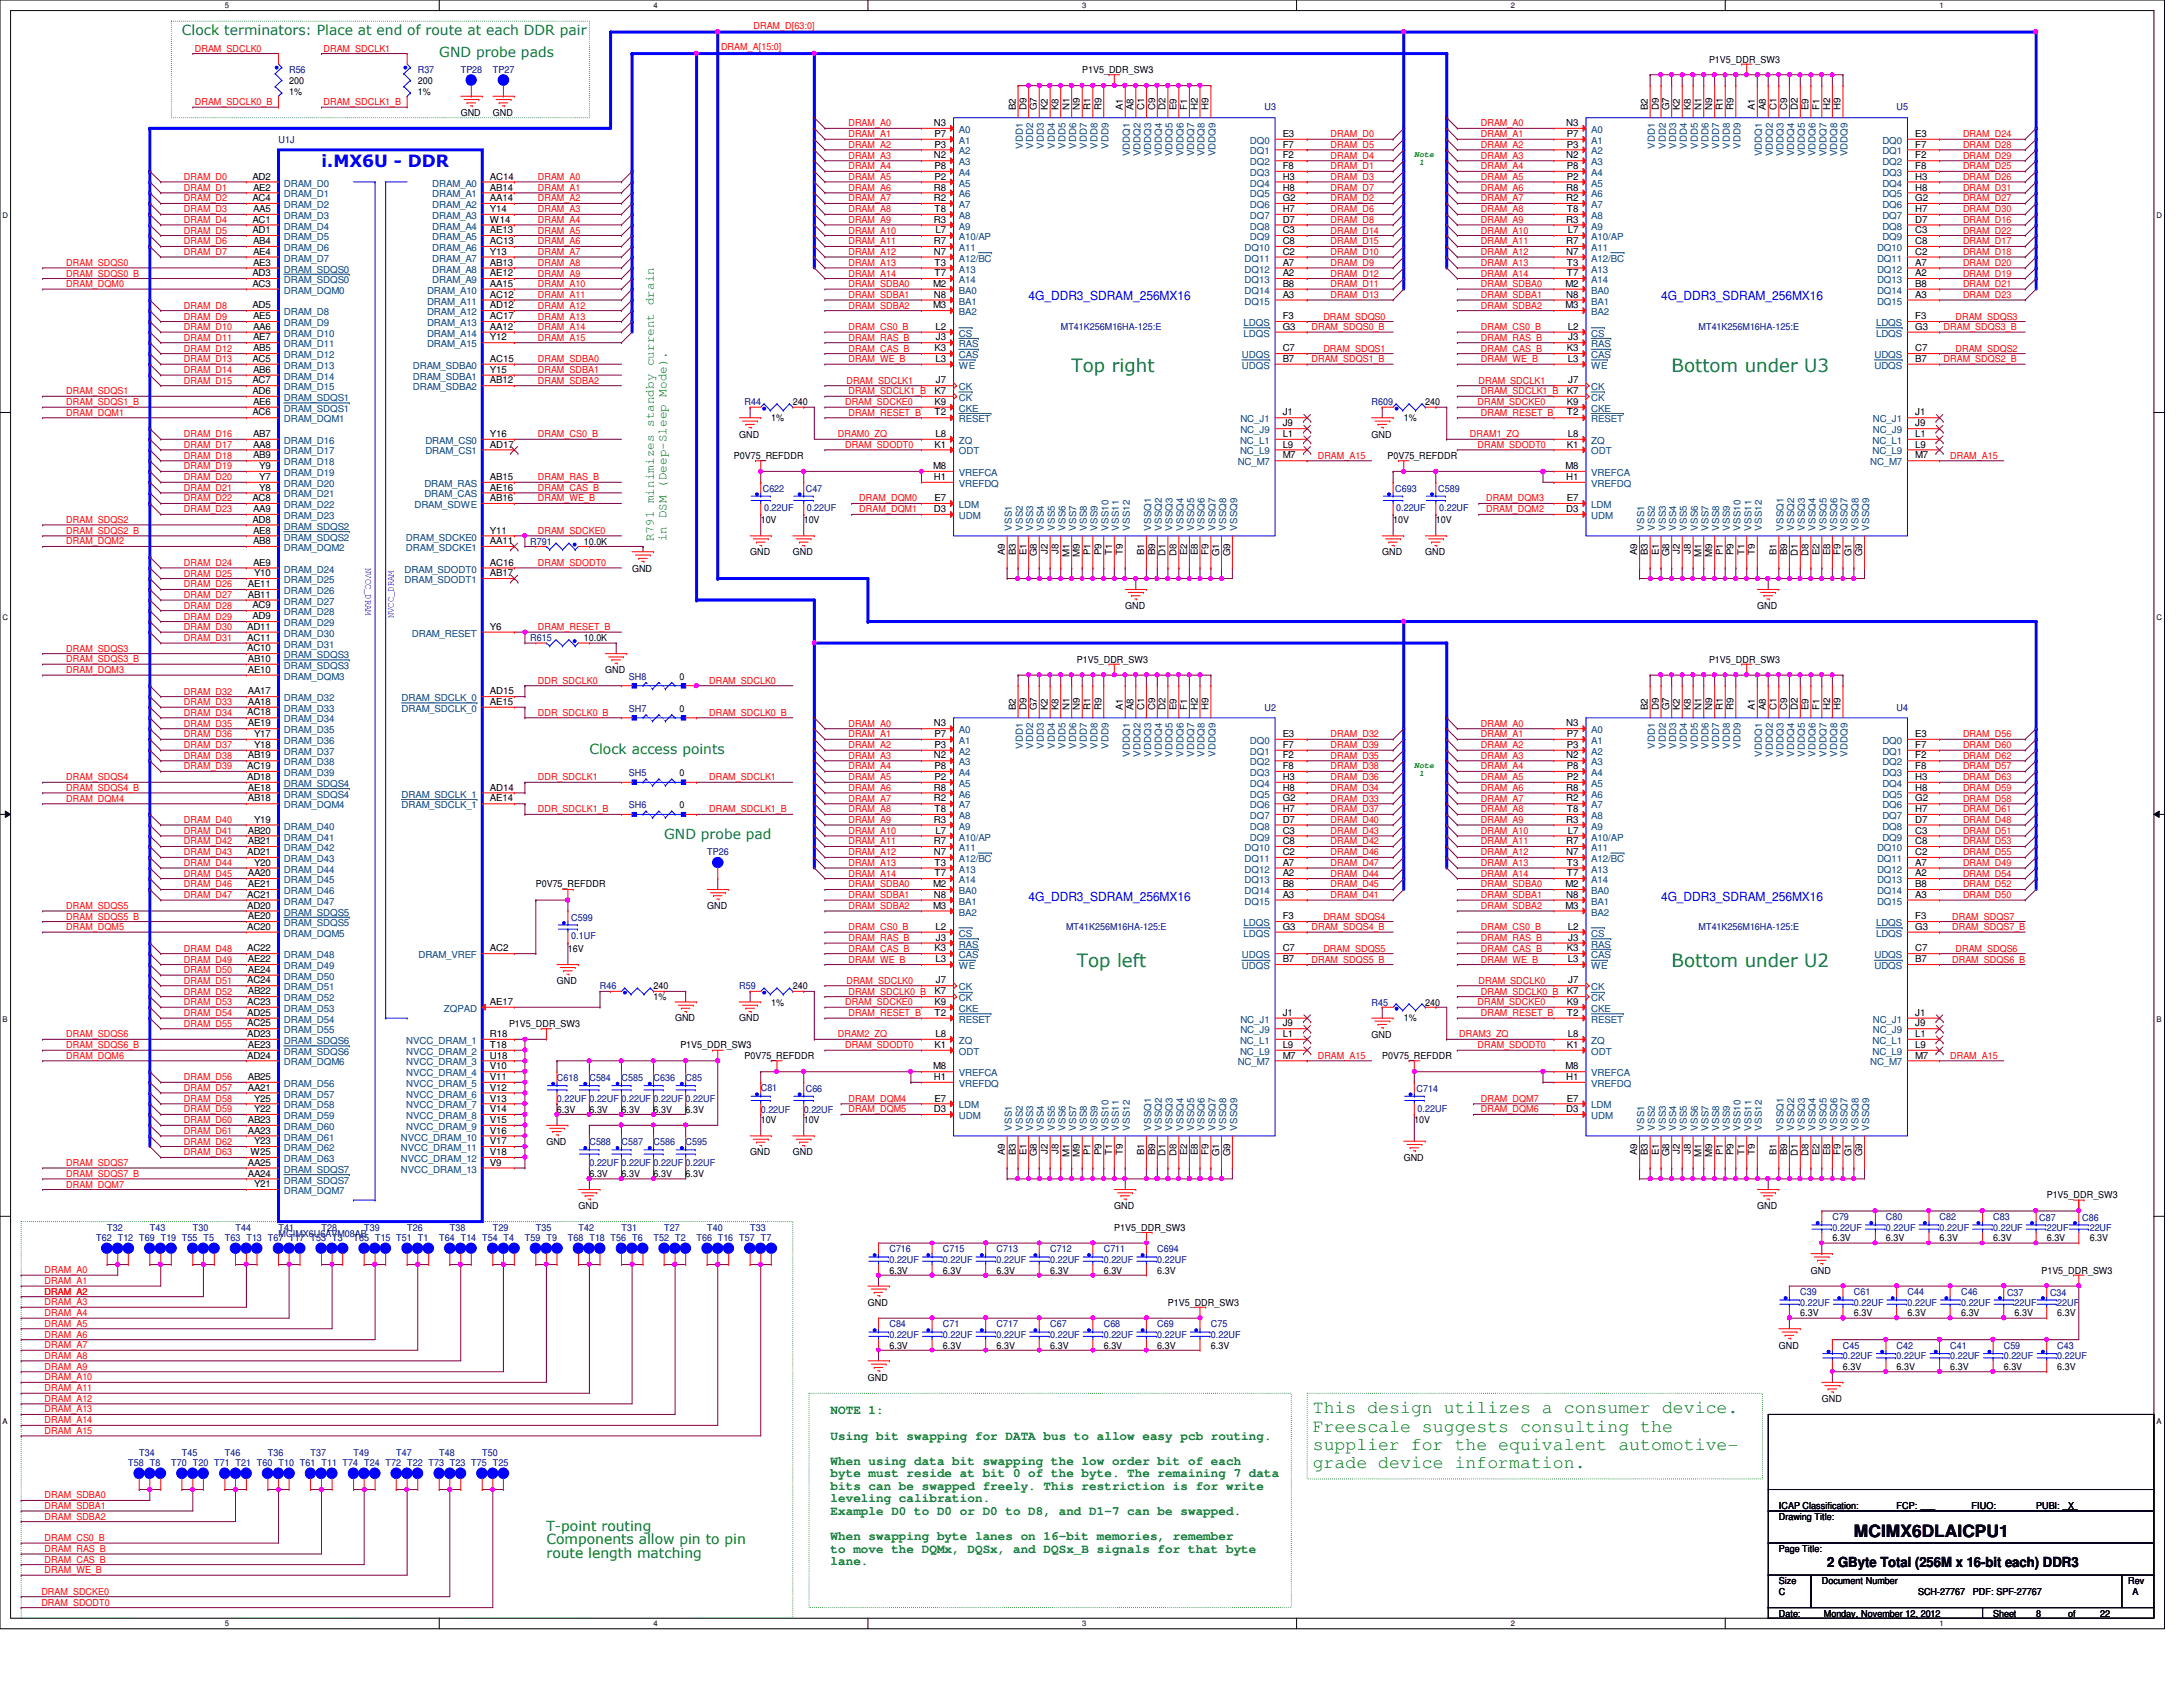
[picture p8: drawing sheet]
<svg xmlns="http://www.w3.org/2000/svg" width="279mm" height="216mm" viewBox="0 0 279 216" stroke-linecap="round" stroke-linejoin="round" font-family="sans-serif">
<defs><g id="words">
<g font-size="2.3" fill="#008040">
<text x="137.2" y="47.6">Top right</text>
<text x="214" y="47.6">Bottom under U3</text>
<text x="137.8" y="123.7">Top left</text>
<text x="214" y="123.7">Bottom under U2</text>
</g>
<g font-size="2.3" fill="#008000">
<text x="168" y="180.9">This design utilizes a consumer device.</text>
<text x="168" y="183.2">Freescale suggests consulting the</text>
<text x="168" y="185.5">supplier for the equivalent automotive-</text>
<text x="168" y="187.9">grade device information.</text>
</g>
<text font-size="2.2" fill="#00f" x="41.1" y="21.3">i.MX6U - DDR</text>
<text font-size="2.2" x="237.3" y="196.8">MCIMX6DLAICPU1</text>
<g font-size="1.8" fill="#008040">
<text x="23.3" y="4.5">Clock terminators: Place at end of route at each DDR pair</text>
<text x="56.2" y="7.3">GND probe pads</text>
<text x="75.4" y="96.4">Clock access points</text>
<text x="85" y="107.4">GND probe pad</text>
</g>
<g font-size="1.8" fill="#008000">
<text x="69.9" y="195.9">T-point routing</text>
<text x="69.9" y="197.7">Components allow pin to pin</text>
<text x="69.9" y="199.4">route length matching</text>
</g>
<text font-size="1.8" x="233.8" y="200.5">2 GByte Total (256M x 16-bit each) DDR3</text>
<g font-size="1.6" fill="#00f">
<text x="131.7" y="38.4">4G_DDR3_SDRAM_256MX16</text>
<text x="212.6" y="38.4">4G_DDR3_SDRAM_256MX16</text>
<text x="131.7" y="115.3">4G_DDR3_SDRAM_256MX16</text>
<text x="212.6" y="115.3">4G_DDR3_SDRAM_256MX16</text>
</g>
<g font-size="1.6" fill="#008000">
<text x="83.7" y="69.3" transform="rotate(-90 83.7 69.3)">R791 minimizes standby current drain</text>
<text x="85.3" y="69.3" transform="rotate(-90 85.3 69.3)">in DSM (Deep-Sleep Mode).</text>
<text x="106.3" y="181">NOTE 1:</text>
<text x="106.3" y="184.2">Using bit swapping for DATA bus to allow easy pcb routing.</text>
<text x="106.3" y="187.5">When using data bit swapping the low order bit of each</text>
<text x="106.3" y="189.1">byte must reside at bit 0 of the byte. The remaining 7 data</text>
<text x="106.3" y="190.7">bits can be swapped freely. This restriction is for write</text>
<text x="106.3" y="192.3">leveling calibration.</text>
<text x="106.3" y="193.9">Example D0 to D0 or D0 to D8, and D1-7 can be swapped.</text>
<text x="106.3" y="197.1">When swapping byte lanes on 16-bit memories, remember</text>
<text x="106.3" y="198.7">to move the DQMx, DQSx, and DQSx_B signals for that byte</text>
<text x="106.3" y="200.3">lane.</text>
</g>
<g font-size="1.2" fill="#f00">
<text x="96.4" y="3.7">DRAM_D[63:0]</text>
<text x="24.9" y="6.6">DRAM_SDCLK0</text>
<text x="41.4" y="6.6">DRAM_SDCLK1</text>
<text x="92.3" y="6.4">DRAM_A[15:0]</text>
<text x="24.9" y="13.5">DRAM_SDCLK0_B</text>
<text x="41.4" y="13.5">DRAM_SDCLK1_B</text>
<text x="108.6" y="16.2">DRAM_A0</text>
<text x="108.6" y="17.6">DRAM_A1</text>
<text x="170.3" y="17.6">DRAM_D0</text>
<text x="189.5" y="16.2">DRAM_A0</text>
<text x="189.5" y="17.6">DRAM_A1</text>
<text x="251.2" y="17.6">DRAM_D24</text>
<text x="23.5" y="23">DRAM_D0</text>
<text x="68.8" y="23">DRAM_A0</text>
<text x="108.6" y="18.9">DRAM_A2</text>
<text x="108.6" y="20.3">DRAM_A3</text>
<text x="108.6" y="21.7">DRAM_A4</text>
<text x="108.6" y="23">DRAM_A5</text>
<text x="170.3" y="23">DRAM_D3</text>
<text x="170.3" y="18.9">DRAM_D5</text>
<text x="170.3" y="21.7">DRAM_D1</text>
<text x="170.3" y="20.3">DRAM_D4</text>
<text x="189.5" y="18.9">DRAM_A2</text>
<text x="189.5" y="20.3">DRAM_A3</text>
<text x="189.5" y="21.7">DRAM_A4</text>
<text x="189.5" y="23">DRAM_A5</text>
<text x="251.2" y="23">DRAM_D26</text>
<text x="251.2" y="20.3">DRAM_D29</text>
<text x="251.2" y="18.9">DRAM_D28</text>
<text x="251.2" y="21.7">DRAM_D25</text>
<text x="23.5" y="24.4">DRAM_D1</text>
<text x="23.5" y="25.8">DRAM_D2</text>
<text x="23.5" y="27.2">DRAM_D3</text>
<text x="23.5" y="28.5">DRAM_D4</text>
<text x="23.5" y="29.9">DRAM_D5</text>
<text x="68.8" y="24.4">DRAM_A1</text>
<text x="68.8" y="25.8">DRAM_A2</text>
<text x="68.8" y="27.2">DRAM_A3</text>
<text x="68.8" y="28.5">DRAM_A4</text>
<text x="68.8" y="29.9">DRAM_A5</text>
<text x="108.6" y="24.4">DRAM_A6</text>
<text x="108.6" y="25.8">DRAM_A7</text>
<text x="108.6" y="27.2">DRAM_A8</text>
<text x="108.6" y="28.5">DRAM_A9</text>
<text x="108.6" y="29.9">DRAM_A10</text>
<text x="170.3" y="28.5">DRAM_D8</text>
<text x="170.3" y="24.4">DRAM_D7</text>
<text x="170.3" y="27.2">DRAM_D6</text>
<text x="170.3" y="25.8">DRAM_D2</text>
<text x="170.3" y="29.9">DRAM_D14</text>
<text x="189.5" y="24.4">DRAM_A6</text>
<text x="189.5" y="25.8">DRAM_A7</text>
<text x="189.5" y="27.2">DRAM_A8</text>
<text x="189.5" y="28.5">DRAM_A9</text>
<text x="189.5" y="29.9">DRAM_A10</text>
<text x="251.2" y="27.2">DRAM_D30</text>
<text x="251.2" y="24.4">DRAM_D31</text>
<text x="251.2" y="25.8">DRAM_D27</text>
<text x="251.2" y="28.5">DRAM_D16</text>
<text x="251.2" y="29.9">DRAM_D22</text>
<text x="8.5" y="34">DRAM_SDQS0</text>
<text x="8.5" y="35.4">DRAM_SDQS0_B</text>
<text x="23.5" y="31.3">DRAM_D6</text>
<text x="23.5" y="32.6">DRAM_D7</text>
<text x="68.8" y="31.3">DRAM_A6</text>
<text x="68.8" y="32.6">DRAM_A7</text>
<text x="68.8" y="34">DRAM_A8</text>
<text x="68.8" y="35.4">DRAM_A9</text>
<text x="108.6" y="31.3">DRAM_A11</text>
<text x="108.6" y="32.6">DRAM_A12</text>
<text x="108.6" y="34">DRAM_A13</text>
<text x="108.6" y="35.4">DRAM_A14</text>
<text x="170.3" y="31.3">DRAM_D15</text>
<text x="170.3" y="34">DRAM_D9</text>
<text x="170.3" y="35.4">DRAM_D12</text>
<text x="170.3" y="32.6">DRAM_D10</text>
<text x="189.5" y="31.3">DRAM_A11</text>
<text x="189.5" y="32.6">DRAM_A12</text>
<text x="189.5" y="34">DRAM_A13</text>
<text x="189.5" y="35.4">DRAM_A14</text>
<text x="251.2" y="35.4">DRAM_D19</text>
<text x="251.2" y="32.6">DRAM_D18</text>
<text x="251.2" y="31.3">DRAM_D17</text>
<text x="251.2" y="34">DRAM_D20</text>
<text x="8.5" y="36.7">DRAM_DQM0</text>
<text x="23.5" y="39.5">DRAM_D8</text>
<text x="23.5" y="40.9">DRAM_D9</text>
<text x="68.8" y="36.7">DRAM_A10</text>
<text x="68.8" y="38.1">DRAM_A11</text>
<text x="68.8" y="39.5">DRAM_A12</text>
<text x="68.8" y="40.9">DRAM_A13</text>
<text x="108.6" y="36.7">DRAM_SDBA0</text>
<text x="108.6" y="38.1">DRAM_SDBA1</text>
<text x="108.6" y="39.5">DRAM_SDBA2</text>
<text x="169.4" y="40.9">DRAM_SDQS0</text>
<text x="170.3" y="36.7">DRAM_D11</text>
<text x="170.3" y="38.1">DRAM_D13</text>
<text x="189.5" y="36.7">DRAM_SDBA0</text>
<text x="189.5" y="38.1">DRAM_SDBA1</text>
<text x="189.5" y="39.5">DRAM_SDBA2</text>
<text x="250.3" y="40.9">DRAM_SDQS3</text>
<text x="251.2" y="36.7">DRAM_D21</text>
<text x="251.2" y="38.1">DRAM_D23</text>
<text x="23.5" y="42.2">DRAM_D10</text>
<text x="23.5" y="43.6">DRAM_D11</text>
<text x="23.5" y="45">DRAM_D12</text>
<text x="23.5" y="46.4">DRAM_D13</text>
<text x="23.5" y="47.8">DRAM_D14</text>
<text x="68.8" y="43.6">DRAM_A15</text>
<text x="68.8" y="46.4">DRAM_SDBA0</text>
<text x="68.8" y="47.8">DRAM_SDBA1</text>
<text x="68.8" y="42.2">DRAM_A14</text>
<text x="108.6" y="42.2">DRAM_CS0_B</text>
<text x="108.6" y="43.6">DRAM_RAS_B</text>
<text x="108.6" y="45">DRAM_CAS_B</text>
<text x="108.6" y="46.4">DRAM_WE_B</text>
<text x="167.9" y="42.2">DRAM_SDQS0_B</text>
<text x="167.9" y="46.4">DRAM_SDQS1_B</text>
<text x="169.4" y="45">DRAM_SDQS1</text>
<text x="189.5" y="42.2">DRAM_CS0_B</text>
<text x="189.5" y="43.6">DRAM_RAS_B</text>
<text x="189.5" y="45">DRAM_CAS_B</text>
<text x="189.5" y="46.4">DRAM_WE_B</text>
<text x="248.8" y="42.2">DRAM_SDQS3_B</text>
<text x="248.8" y="46.4">DRAM_SDQS2_B</text>
<text x="250.3" y="45">DRAM_SDQS2</text>
<text x="8.5" y="53.2">DRAM_DQM1</text>
<text x="8.5" y="50.5">DRAM_SDQS1</text>
<text x="8.5" y="51.9">DRAM_SDQS1_B</text>
<text x="23.5" y="49.1">DRAM_D15</text>
<text x="68.8" y="49.1">DRAM_SDBA2</text>
<text x="108.2" y="51.9">DRAM_SDCKE0</text>
<text x="108.3" y="49.1">DRAM_SDCLK1</text>
<text x="108.6" y="50.5">DRAM_SDCLK1_B</text>
<text x="108.6" y="53.2">DRAM_RESET_B</text>
<text x="189.1" y="51.9">DRAM_SDCKE0</text>
<text x="189.2" y="49.1">DRAM_SDCLK1</text>
<text x="189.5" y="50.5">DRAM_SDCLK1_B</text>
<text x="189.5" y="53.2">DRAM_RESET_B</text>
<text x="23.5" y="56">DRAM_D16</text>
<text x="23.5" y="57.3">DRAM_D17</text>
<text x="23.5" y="58.7">DRAM_D18</text>
<text x="68.8" y="56">DRAM_CS0_B</text>
<text x="107.2" y="56">DRAM0_ZQ</text>
<text x="108.2" y="57.3">DRAM_SDODT0</text>
<text x="168.7" y="58.7">DRAM_A15</text>
<text x="188.1" y="56">DRAM1_ZQ</text>
<text x="189.1" y="57.3">DRAM_SDODT0</text>
<text x="249.6" y="58.7">DRAM_A15</text>
<text x="23.5" y="60.1">DRAM_D19</text>
<text x="23.5" y="61.5">DRAM_D20</text>
<text x="23.5" y="62.8">DRAM_D21</text>
<text x="23.5" y="64.2">DRAM_D22</text>
<text x="23.5" y="65.6">DRAM_D23</text>
<text x="68.8" y="61.5">DRAM_RAS_B</text>
<text x="68.8" y="62.8">DRAM_CAS_B</text>
<text x="68.8" y="64.2">DRAM_WE_B</text>
<text x="110" y="64.2">DRAM_DQM0</text>
<text x="110" y="65.6">DRAM_DQM1</text>
<text x="190.2" y="64.2">DRAM_DQM3</text>
<text x="190.2" y="65.6">DRAM_DQM2</text>
<text x="8.5" y="66.9">DRAM_SDQS2</text>
<text x="8.5" y="69.7">DRAM_DQM2</text>
<text x="8.5" y="68.3">DRAM_SDQS2_B</text>
<text x="68.8" y="68.3">DRAM_SDCKE0</text>
<text x="23.5" y="72.4">DRAM_D24</text>
<text x="23.5" y="73.8">DRAM_D25</text>
<text x="23.5" y="75.2">DRAM_D26</text>
<text x="23.5" y="76.5">DRAM_D27</text>
<text x="23.5" y="77.9">DRAM_D28</text>
<text x="68.8" y="72.4">DRAM_SDODT0</text>
<text x="8.5" y="83.4">DRAM_SDQS3</text>
<text x="23.5" y="79.3">DRAM_D29</text>
<text x="23.5" y="80.6">DRAM_D30</text>
<text x="23.5" y="82">DRAM_D31</text>
<text x="68.8" y="80.6">DRAM_RESET_B</text>
<text x="8.5" y="86.1">DRAM_DQM3</text>
<text x="8.5" y="84.8">DRAM_SDQS3_B</text>
<text x="23.5" y="88.9">DRAM_D32</text>
<text x="68.8" y="87.5">DDR_SDCLK0</text>
<text x="90.8" y="87.5">DRAM_SDCLK0</text>
<text x="23.5" y="90.3">DRAM_D33</text>
<text x="23.5" y="91.6">DRAM_D34</text>
<text x="23.5" y="93">DRAM_D35</text>
<text x="23.5" y="94.4">DRAM_D36</text>
<text x="23.5" y="95.8">DRAM_D37</text>
<text x="68.8" y="91.6">DDR_SDCLK0_B</text>
<text x="90.8" y="91.6">DRAM_SDCLK0_B</text>
<text x="108.6" y="93">DRAM_A0</text>
<text x="108.6" y="94.4">DRAM_A1</text>
<text x="108.6" y="95.8">DRAM_A2</text>
<text x="170.3" y="94.4">DRAM_D32</text>
<text x="170.3" y="95.8">DRAM_D39</text>
<text x="189.5" y="93">DRAM_A0</text>
<text x="189.5" y="94.4">DRAM_A1</text>
<text x="189.5" y="95.8">DRAM_A2</text>
<text x="251.2" y="94.4">DRAM_D56</text>
<text x="251.2" y="95.8">DRAM_D60</text>
<text x="8.5" y="99.9">DRAM_SDQS4</text>
<text x="8.5" y="101.2">DRAM_SDQS4_B</text>
<text x="23.5" y="97.1">DRAM_D38</text>
<text x="23.5" y="98.5">DRAM_D39</text>
<text x="68.8" y="99.9">DDR_SDCLK1</text>
<text x="90.8" y="99.9">DRAM_SDCLK1</text>
<text x="108.6" y="97.1">DRAM_A3</text>
<text x="108.6" y="98.5">DRAM_A4</text>
<text x="108.6" y="99.9">DRAM_A5</text>
<text x="108.6" y="101.2">DRAM_A6</text>
<text x="170.3" y="99.9">DRAM_D36</text>
<text x="170.3" y="101.2">DRAM_D34</text>
<text x="170.3" y="98.5">DRAM_D38</text>
<text x="170.3" y="97.1">DRAM_D35</text>
<text x="189.5" y="97.1">DRAM_A3</text>
<text x="189.5" y="98.5">DRAM_A4</text>
<text x="189.5" y="99.9">DRAM_A5</text>
<text x="189.5" y="101.2">DRAM_A6</text>
<text x="251.2" y="97.1">DRAM_D62</text>
<text x="251.2" y="99.9">DRAM_D63</text>
<text x="251.2" y="98.5">DRAM_D57</text>
<text x="251.2" y="101.2">DRAM_D59</text>
<text x="8.5" y="102.6">DRAM_DQM4</text>
<text x="23.5" y="105.3">DRAM_D40</text>
<text x="23.5" y="106.7">DRAM_D41</text>
<text x="68.8" y="104">DDR_SDCLK1_B</text>
<text x="90.8" y="104">DRAM_SDCLK1_B</text>
<text x="108.6" y="102.6">DRAM_A7</text>
<text x="108.6" y="104">DRAM_A8</text>
<text x="108.6" y="105.3">DRAM_A9</text>
<text x="108.6" y="106.7">DRAM_A10</text>
<text x="170.3" y="105.3">DRAM_D40</text>
<text x="170.3" y="104">DRAM_D37</text>
<text x="170.3" y="102.6">DRAM_D33</text>
<text x="170.3" y="106.7">DRAM_D43</text>
<text x="189.5" y="102.6">DRAM_A7</text>
<text x="189.5" y="104">DRAM_A8</text>
<text x="189.5" y="105.3">DRAM_A9</text>
<text x="189.5" y="106.7">DRAM_A10</text>
<text x="251.2" y="102.6">DRAM_D58</text>
<text x="251.2" y="106.7">DRAM_D51</text>
<text x="251.2" y="105.3">DRAM_D48</text>
<text x="251.2" y="104">DRAM_D61</text>
<text x="23.5" y="108.1">DRAM_D42</text>
<text x="23.5" y="109.5">DRAM_D43</text>
<text x="23.5" y="110.8">DRAM_D44</text>
<text x="23.5" y="112.2">DRAM_D45</text>
<text x="23.5" y="113.6">DRAM_D46</text>
<text x="108.6" y="112.2">DRAM_A14</text>
<text x="108.6" y="108.1">DRAM_A11</text>
<text x="108.6" y="109.5">DRAM_A12</text>
<text x="108.6" y="110.8">DRAM_A13</text>
<text x="108.6" y="113.6">DRAM_SDBA0</text>
<text x="170.3" y="113.6">DRAM_D45</text>
<text x="170.3" y="110.8">DRAM_D47</text>
<text x="170.3" y="108.1">DRAM_D42</text>
<text x="170.3" y="112.2">DRAM_D44</text>
<text x="170.3" y="109.5">DRAM_D46</text>
<text x="189.5" y="112.2">DRAM_A14</text>
<text x="189.5" y="108.1">DRAM_A11</text>
<text x="189.5" y="109.5">DRAM_A12</text>
<text x="189.5" y="110.8">DRAM_A13</text>
<text x="189.5" y="113.6">DRAM_SDBA0</text>
<text x="251.2" y="108.1">DRAM_D53</text>
<text x="251.2" y="110.8">DRAM_D49</text>
<text x="251.2" y="112.2">DRAM_D54</text>
<text x="251.2" y="109.5">DRAM_D55</text>
<text x="251.2" y="113.6">DRAM_D52</text>
<text x="8.5" y="116.3">DRAM_SDQS5</text>
<text x="8.5" y="119">DRAM_DQM5</text>
<text x="8.5" y="117.7">DRAM_SDQS5_B</text>
<text x="23.5" y="114.9">DRAM_D47</text>
<text x="108.6" y="114.9">DRAM_SDBA1</text>
<text x="108.6" y="116.3">DRAM_SDBA2</text>
<text x="108.6" y="119">DRAM_CS0_B</text>
<text x="167.9" y="119">DRAM_SDQS4_B</text>
<text x="169.4" y="117.7">DRAM_SDQS4</text>
<text x="170.3" y="114.9">DRAM_D41</text>
<text x="189.5" y="114.9">DRAM_SDBA1</text>
<text x="189.5" y="116.3">DRAM_SDBA2</text>
<text x="189.5" y="119">DRAM_CS0_B</text>
<text x="249.9" y="119">DRAM_SDQS7_B</text>
<text x="249.9" y="117.7">DRAM_SDQS7</text>
<text x="251.2" y="114.9">DRAM_D50</text>
<text x="23.5" y="121.8">DRAM_D48</text>
<text x="23.5" y="123.2">DRAM_D49</text>
<text x="23.5" y="124.5">DRAM_D50</text>
<text x="23.5" y="125.9">DRAM_D51</text>
<text x="108.3" y="125.9">DRAM_SDCLK0</text>
<text x="108.6" y="120.4">DRAM_RAS_B</text>
<text x="108.6" y="121.8">DRAM_CAS_B</text>
<text x="108.6" y="123.2">DRAM_WE_B</text>
<text x="167.9" y="123.2">DRAM_SDQS5_B</text>
<text x="169.4" y="121.8">DRAM_SDQS5</text>
<text x="189.2" y="125.9">DRAM_SDCLK0</text>
<text x="189.5" y="120.4">DRAM_RAS_B</text>
<text x="189.5" y="121.8">DRAM_CAS_B</text>
<text x="189.5" y="123.2">DRAM_WE_B</text>
<text x="249.9" y="123.2">DRAM_SDQS6_B</text>
<text x="250.3" y="121.8">DRAM_SDQS6</text>
<text x="23.5" y="127.3">DRAM_D52</text>
<text x="23.5" y="128.7">DRAM_D53</text>
<text x="23.5" y="130">DRAM_D54</text>
<text x="23.5" y="131.4">DRAM_D55</text>
<text x="108.2" y="128.7">DRAM_SDCKE0</text>
<text x="108.6" y="127.3">DRAM_SDCLK0_B</text>
<text x="108.6" y="130">DRAM_RESET_B</text>
<text x="189.1" y="128.7">DRAM_SDCKE0</text>
<text x="189.5" y="127.3">DRAM_SDCLK0_B</text>
<text x="189.5" y="130">DRAM_RESET_B</text>
<text x="8.5" y="132.8">DRAM_SDQS6</text>
<text x="8.5" y="135.5">DRAM_DQM6</text>
<text x="8.5" y="134.2">DRAM_SDQS6_B</text>
<text x="107.2" y="132.8">DRAM2_ZQ</text>
<text x="108.2" y="134.2">DRAM_SDODT0</text>
<text x="168.7" y="135.5">DRAM_A15</text>
<text x="186.8" y="132.8">DRAM3_ZQ</text>
<text x="189.1" y="134.2">DRAM_SDODT0</text>
<text x="249.6" y="135.5">DRAM_A15</text>
<text x="23.5" y="138.3">DRAM_D56</text>
<text x="23.5" y="139.6">DRAM_D57</text>
<text x="23.5" y="141">DRAM_D58</text>
<text x="23.5" y="142.4">DRAM_D59</text>
<text x="23.5" y="143.8">DRAM_D60</text>
<text x="108.6" y="141">DRAM_DQM4</text>
<text x="108.6" y="142.4">DRAM_DQM5</text>
<text x="189.5" y="141">DRAM_DQM7</text>
<text x="189.5" y="142.4">DRAM_DQM6</text>
<text x="8.5" y="149.2">DRAM_SDQS7</text>
<text x="23.5" y="145.1">DRAM_D61</text>
<text x="23.5" y="146.5">DRAM_D62</text>
<text x="23.5" y="147.9">DRAM_D63</text>
<text x="8.5" y="152">DRAM_DQM7</text>
<text x="8.5" y="150.6">DRAM_SDQS7_B</text>
<text x="5.7" y="162.9">DRAM_A0</text>
<text x="5.7" y="164.3">DRAM_A1</text>
<text x="5.7" y="165.7">DRAM_A2</text>
<text x="5.7" y="167">DRAM_A3</text>
<text x="5.7" y="169.8">DRAM_A5</text>
<text x="5.7" y="171.2">DRAM_A6</text>
<text x="5.7" y="172.6">DRAM_A7</text>
<text x="5.7" y="173.9">DRAM_A8</text>
<text x="5.7" y="168.4">DRAM_A4</text>
<text x="5.7" y="175.3">DRAM_A9</text>
<text x="5.7" y="176.7">DRAM_A10</text>
<text x="5.7" y="178.1">DRAM_A11</text>
<text x="5.7" y="179.4">DRAM_A12</text>
<text x="5.7" y="180.8">DRAM_A13</text>
<text x="5.7" y="183.5">DRAM_A15</text>
<text x="5.7" y="182.2">DRAM_A14</text>
<text x="5.7" y="191.8">DRAM_SDBA0</text>
<text x="5.7" y="193.1">DRAM_SDBA1</text>
<text x="5.7" y="194.5">DRAM_SDBA2</text>
<text x="5.7" y="197.2">DRAM_CS0_B</text>
<text x="5.7" y="198.6">DRAM_RAS_B</text>
<text x="5.7" y="200">DRAM_CAS_B</text>
<text x="5.7" y="201.3">DRAM_WE_B</text>
<text x="5.3" y="204.1">DRAM_SDCKE0</text>
<text x="5.3" y="205.5">DRAM_SDODT0</text>
</g>
<g font-size="1.2" fill="#000080">
<text x="37" y="9.4">R56</text>
<text x="53.5" y="9.4">R37</text>
<text x="59" y="9.4">TP28</text>
<text x="63.1" y="9.4">TP27</text>
<text x="161.8" y="14.1">U3</text>
<text x="242.7" y="14.1">U5</text>
<text x="35.6" y="18.3">U1J</text>
<text x="135.8" y="42.3">MT41K256M16HA-125:E</text>
<text x="217.4" y="42.3">MT41K256M16HA-125:E</text>
<text x="95.3" y="51.9">R44</text>
<text x="175.6" y="51.9">R609</text>
<text x="97.6" y="63">C622</text>
<text x="97.8" y="65.4">0.22UF</text>
<text x="103.1" y="63">C47</text>
<text x="103.3" y="65.4">0.22UF</text>
<text x="178.6" y="63">C693</text>
<text x="178.7" y="65.4">0.22UF</text>
<text x="184.1" y="63">C589</text>
<text x="184.2" y="65.4">0.22UF</text>
<text x="67.9" y="69.7">R791</text>
<text x="67.9" y="82">R615</text>
<text x="80.5" y="87">SH8</text>
<text x="80.5" y="91.1">SH7</text>
<text x="161.8" y="91">U2</text>
<text x="242.7" y="91">U4</text>
<text x="80.5" y="99.3">SH5</text>
<text x="80.5" y="103.5">SH6</text>
<text x="90.5" y="109.5">TP26</text>
<text x="73.1" y="117.9">C599</text>
<text x="136.4" y="119.1">MT41K256M16HA-125:E</text>
<text x="217.4" y="119.1">MT41K256M16HA-125:E</text>
<text x="73.1" y="120.2">0.1UF</text>
<text x="76.8" y="126.6">R46</text>
<text x="94.6" y="126.6">R59</text>
<text x="175.6" y="128.7">R45</text>
<text x="71.3" y="138.3">C618</text>
<text x="71.3" y="141">0.22UF 0.22UF 0.22UF 0.22UF 0.22UF</text>
<text x="75.4" y="138.3">C584</text>
<text x="79.5" y="138.3">C585</text>
<text x="83.7" y="138.3">C636</text>
<text x="87.8" y="138.3">C85</text>
<text x="97.4" y="139.7">C81</text>
<text x="97.4" y="142.4">0.22UF</text>
<text x="102.9" y="142.4">0.22UF</text>
<text x="103.1" y="139.8">C66</text>
<text x="181.3" y="139.8">C714</text>
<text x="181.4" y="142.3">0.22UF</text>
<text x="75.4" y="146.5">C588</text>
<text x="75.4" y="149.3">0.22UF 0.22UF 0.22UF 0.22UF</text>
<text x="79.5" y="146.5">C587</text>
<text x="83.7" y="146.5">C586</text>
<text x="87.8" y="146.5">C595</text>
<text x="12.3" y="158.9">T62 T12 T69 T19 T55 T5</text>
<text x="13.7" y="157.5">T32</text>
<text x="19.2" y="157.5">T43</text>
<text x="24.7" y="157.5">T30</text>
<text x="28.8" y="158.9">T63 T13 T67 T17 T53 T3</text>
<text x="30.1" y="157.5">T44</text>
<text x="35.6" y="158.3">MCIMX6U6AVM08AB</text>
<text x="35.6" y="157.5">T41</text>
<text x="41.1" y="157.5">T28</text>
<text x="45.3" y="158.9">T65 T15 T51 T1</text>
<text x="46.6" y="157.5">T39</text>
<text x="52.1" y="157.5">T26</text>
<text x="56.2" y="158.9">T64 T14 T54 T4</text>
<text x="57.6" y="157.5">T38</text>
<text x="63.1" y="157.5">T29</text>
<text x="67.2" y="158.9">T59 T9</text>
<text x="68.6" y="157.5">T35</text>
<text x="72.7" y="158.9">T68 T18 T56 T6</text>
<text x="74" y="157.5">T42</text>
<text x="79.5" y="157.5">T31</text>
<text x="83.7" y="158.9">T52 T2</text>
<text x="85" y="157.5">T27</text>
<text x="89.2" y="158.9">T66 T16 T57 T7</text>
<text x="90.5" y="157.5">T40</text>
<text x="96" y="157.5">T33</text>
<text x="113.8" y="160.2">C716</text>
<text x="113.8" y="161.6">0.22UF</text>
<text x="120.7" y="160.2">C715</text>
<text x="120.7" y="161.6">0.22UF</text>
<text x="127.6" y="160.2">C713</text>
<text x="127.6" y="161.6">0.22UF</text>
<text x="134.4" y="160.2">C712</text>
<text x="134.4" y="161.6">0.22UF</text>
<text x="141.3" y="160.2">C711</text>
<text x="141.3" y="161.6">0.22UF</text>
<text x="148.1" y="160.2">C694</text>
<text x="148.1" y="161.6">0.22UF</text>
<text x="234.5" y="156.1">C79</text>
<text x="234.5" y="157.5">0.22UF</text>
<text x="241.4" y="156.1">C80</text>
<text x="241.4" y="157.5">0.22UF</text>
<text x="248.2" y="156.1">C82</text>
<text x="248.2" y="157.5">0.22UF</text>
<text x="255.1" y="156.1">C83</text>
<text x="255.1" y="157.5">0.22UF</text>
<text x="261" y="156.3">C87</text>
<text x="262" y="157.5">22UF</text>
<text x="266.5" y="156.3">C86</text>
<text x="267.5" y="157.5">22UF</text>
<text x="230.4" y="165.7">C39</text>
<text x="230.4" y="167.1">0.22UF</text>
<text x="237.3" y="165.7">C61</text>
<text x="237.3" y="167.1">0.22UF</text>
<text x="244.1" y="165.7">C44</text>
<text x="244.1" y="167.1">0.22UF</text>
<text x="251" y="165.7">C46</text>
<text x="251" y="167.1">0.22UF</text>
<text x="256.9" y="165.9">C37</text>
<text x="257.9" y="167.1">22UF</text>
<text x="262.4" y="165.9">C34</text>
<text x="263.3" y="167.1">22UF</text>
<text x="113.8" y="169.8">C84</text>
<text x="113.8" y="171.2">0.22UF</text>
<text x="120.7" y="169.8">C71</text>
<text x="120.7" y="171.2">0.22UF</text>
<text x="127.6" y="169.8">C717</text>
<text x="127.6" y="171.2">0.22UF</text>
<text x="134.4" y="169.8">C67</text>
<text x="134.4" y="171.2">0.22UF</text>
<text x="141.3" y="169.8">C68</text>
<text x="141.3" y="171.2">0.22UF</text>
<text x="148.1" y="169.8">C69</text>
<text x="148.1" y="171.2">0.22UF</text>
<text x="155" y="169.8">C75</text>
<text x="155" y="171.2">0.22UF</text>
<text x="235.9" y="172.6">C45</text>
<text x="235.9" y="173.9">0.22UF</text>
<text x="242.7" y="172.6">C42</text>
<text x="242.7" y="173.9">0.22UF</text>
<text x="249.6" y="172.6">C41</text>
<text x="249.6" y="173.9">0.22UF</text>
<text x="256.5" y="172.6">C59</text>
<text x="256.5" y="173.9">0.22UF</text>
<text x="263.3" y="172.6">C43</text>
<text x="263.3" y="173.9">0.22UF</text>
<text x="16.4" y="187.7">T58 T8</text>
<text x="17.8" y="186.3">T34</text>
<text x="21.9" y="187.7">T70 T20 T71 T21 T60 T10 T61 T11 T74 T24 T72 T22 T73 T23 T75 T25</text>
<text x="23.3" y="186.3">T45</text>
<text x="28.8" y="186.3">T46</text>
<text x="34.3" y="186.3">T36</text>
<text x="39.8" y="186.3">T37</text>
<text x="45.3" y="186.3">T49</text>
<text x="50.7" y="186.3">T47</text>
<text x="56.2" y="186.3">T48</text>
<text x="61.7" y="186.3">T50</text>
</g>
<g font-size="1.2">
<text x="37" y="10.7">200</text>
<text x="53.5" y="10.7">200</text>
<text x="138.5" y="9.4">P1V5_DDR_SW3</text>
<text x="218.7" y="8">P1V5_DDR_SW3</text>
<text x="37" y="12.1">1%</text>
<text x="53.5" y="12.1">1%</text>
<text x="59" y="14.9">GND</text>
<text x="63.1" y="14.9">GND</text>
<text x="119.5" y="16.1">N3</text>
<text x="119.6" y="17.5">P7</text>
<text x="130" y="14.1" transform="rotate(-90 130 14.1)">B2</text>
<text x="131.4" y="14.1" transform="rotate(-90 131.4 14.1)">D9</text>
<text x="132.7" y="14.1" transform="rotate(-90 132.7 14.1)">G7</text>
<text x="134.1" y="14.1" transform="rotate(-90 134.1 14.1)">K2</text>
<text x="135.5" y="14.1" transform="rotate(-90 135.5 14.1)">K8</text>
<text x="136.9" y="14.1" transform="rotate(-90 136.9 14.1)">N1</text>
<text x="138.2" y="14.1" transform="rotate(-90 138.2 14.1)">N9</text>
<text x="139.6" y="14.1" transform="rotate(-90 139.6 14.1)">R1</text>
<text x="141" y="14.1" transform="rotate(-90 141 14.1)">R9</text>
<text x="143.7" y="14.1" transform="rotate(-90 143.7 14.1)">A1</text>
<text x="145.1" y="14.1" transform="rotate(-90 145.1 14.1)">A8</text>
<text x="146.4" y="14.1" transform="rotate(-90 146.4 14.1)">C1</text>
<text x="147.8" y="14.1" transform="rotate(-90 147.8 14.1)">C9</text>
<text x="149.2" y="14.1" transform="rotate(-90 149.2 14.1)">D2</text>
<text x="150.6" y="14.1" transform="rotate(-90 150.6 14.1)">E9</text>
<text x="151.9" y="14.1" transform="rotate(-90 151.9 14.1)">F1</text>
<text x="153.3" y="14.1" transform="rotate(-90 153.3 14.1)">H2</text>
<text x="154.7" y="14.1" transform="rotate(-90 154.7 14.1)">H9</text>
<text x="164.2" y="17.5">E3</text>
<text x="200.4" y="16.1">N3</text>
<text x="200.5" y="17.5">P7</text>
<text x="210.9" y="14.1" transform="rotate(-90 210.9 14.1)">B2</text>
<text x="212.3" y="14.1" transform="rotate(-90 212.3 14.1)">D9</text>
<text x="213.7" y="14.1" transform="rotate(-90 213.7 14.1)">G7</text>
<text x="215" y="14.1" transform="rotate(-90 215 14.1)">K2</text>
<text x="216.4" y="14.1" transform="rotate(-90 216.4 14.1)">K8</text>
<text x="217.8" y="14.1" transform="rotate(-90 217.8 14.1)">N1</text>
<text x="219.2" y="14.1" transform="rotate(-90 219.2 14.1)">N9</text>
<text x="220.5" y="14.1" transform="rotate(-90 220.5 14.1)">R1</text>
<text x="221.9" y="14.1" transform="rotate(-90 221.9 14.1)">R9</text>
<text x="224.6" y="14.1" transform="rotate(-90 224.6 14.1)">A1</text>
<text x="226" y="14.1" transform="rotate(-90 226 14.1)">A8</text>
<text x="227.4" y="14.1" transform="rotate(-90 227.4 14.1)">C1</text>
<text x="228.7" y="14.1" transform="rotate(-90 228.7 14.1)">C9</text>
<text x="230.1" y="14.1" transform="rotate(-90 230.1 14.1)">D2</text>
<text x="231.5" y="14.1" transform="rotate(-90 231.5 14.1)">E9</text>
<text x="232.9" y="14.1" transform="rotate(-90 232.9 14.1)">F1</text>
<text x="234.2" y="14.1" transform="rotate(-90 234.2 14.1)">H2</text>
<text x="235.6" y="14.1" transform="rotate(-90 235.6 14.1)">H9</text>
<text x="245.1" y="17.5">E3</text>
<text x="32.3" y="23">AD2</text>
<text x="62.7" y="23">AC14</text>
<text x="119.5" y="20.3">N2</text>
<text x="119.6" y="18.9">P3</text>
<text x="119.6" y="21.6">P8</text>
<text x="119.6" y="23">P2</text>
<text x="164.2" y="18.9">F7</text>
<text x="164.2" y="20.3">F2</text>
<text x="164.2" y="21.6">F8</text>
<text x="164.2" y="23">H3</text>
<text x="200.4" y="20.3">N2</text>
<text x="200.5" y="18.9">P3</text>
<text x="200.5" y="21.6">P8</text>
<text x="200.5" y="23">P2</text>
<text x="245.1" y="18.9">F7</text>
<text x="245.1" y="20.3">F2</text>
<text x="245.1" y="21.6">F8</text>
<text x="245.1" y="23">H3</text>
<text x="32.3" y="25.7">AC4</text>
<text x="32.3" y="28.5">AC1</text>
<text x="32.3" y="29.8">AD1</text>
<text x="32.4" y="24.4">AE2</text>
<text x="32.4" y="27.1">AA5</text>
<text x="62.7" y="24.4">AB14</text>
<text x="62.7" y="25.7">AA14</text>
<text x="62.7" y="27.1">Y14</text>
<text x="62.7" y="28.5">W14</text>
<text x="62.7" y="29.8">AE13</text>
<text x="119.5" y="24.4">R8</text>
<text x="119.5" y="25.7">R2</text>
<text x="119.5" y="28.5">R3</text>
<text x="119.6" y="27.1">T8</text>
<text x="119.7" y="29.8">L7</text>
<text x="164.2" y="24.4">H8</text>
<text x="164.2" y="25.7">G2</text>
<text x="164.2" y="27.1">H7</text>
<text x="164.2" y="28.5">D7</text>
<text x="164.2" y="29.8">C3</text>
<text x="200.4" y="24.4">R8</text>
<text x="200.4" y="25.7">R2</text>
<text x="200.4" y="28.5">R3</text>
<text x="200.5" y="27.1">T8</text>
<text x="200.7" y="29.8">L7</text>
<text x="245.1" y="24.4">H8</text>
<text x="245.1" y="25.7">G2</text>
<text x="245.1" y="27.1">H7</text>
<text x="245.1" y="28.5">D7</text>
<text x="245.1" y="29.8">C3</text>
<text x="32.3" y="35.3">AD3</text>
<text x="32.4" y="34">AE3</text>
<text x="32.4" y="31.2">AB4</text>
<text x="32.4" y="32.6">AE4</text>
<text x="62.7" y="31.2">AC13</text>
<text x="62.7" y="32.6">Y13</text>
<text x="62.7" y="34">AB13</text>
<text x="62.7" y="35.3">AE12</text>
<text x="119.5" y="31.2">R7</text>
<text x="119.5" y="32.6">N7</text>
<text x="119.6" y="35.3">T7</text>
<text x="119.6" y="34">T3</text>
<text x="164.2" y="31.2">C8</text>
<text x="164.2" y="32.6">C2</text>
<text x="164.2" y="34">A7</text>
<text x="164.2" y="35.3">A2</text>
<text x="200.4" y="31.2">R7</text>
<text x="200.4" y="32.6">N7</text>
<text x="200.5" y="35.3">T7</text>
<text x="200.5" y="34">T3</text>
<text x="245.1" y="31.2">C8</text>
<text x="245.1" y="32.6">C2</text>
<text x="245.1" y="34">A7</text>
<text x="245.1" y="35.3">A2</text>
<text x="32.3" y="36.7">AC3</text>
<text x="32.3" y="39.5">AD5</text>
<text x="32.4" y="40.9">AE5</text>
<text x="62.7" y="36.7">AA15</text>
<text x="62.7" y="38.1">AC12</text>
<text x="62.7" y="39.5">AD12</text>
<text x="62.7" y="40.9">AC17</text>
<text x="119.4" y="36.7">M2</text>
<text x="119.4" y="39.5">M3</text>
<text x="119.5" y="38.1">N8</text>
<text x="164.2" y="40.9">F3</text>
<text x="164.2" y="36.7">B8</text>
<text x="164.2" y="38.1">A3</text>
<text x="200.4" y="36.7">M2</text>
<text x="200.4" y="39.5">M3</text>
<text x="200.4" y="38.1">N8</text>
<text x="245.1" y="40.9">F3</text>
<text x="245.1" y="36.7">B8</text>
<text x="245.1" y="38.1">A3</text>
<text x="32.3" y="46.3">AC5</text>
<text x="32.4" y="42.2">AA6</text>
<text x="32.4" y="43.6">AE7</text>
<text x="32.4" y="45">AB5</text>
<text x="32.4" y="47.7">AB6</text>
<text x="62.7" y="42.2">AA12</text>
<text x="62.7" y="43.6">Y12</text>
<text x="62.7" y="46.3">AC15</text>
<text x="62.7" y="47.7">Y15</text>
<text x="119.6" y="45">K3</text>
<text x="119.7" y="42.2">L2</text>
<text x="119.7" y="46.3">L3</text>
<text x="119.8" y="43.6">J3</text>
<text x="164.2" y="42.2">G3</text>
<text x="164.2" y="45">C7</text>
<text x="164.2" y="46.3">B7</text>
<text x="200.5" y="45">K3</text>
<text x="200.7" y="42.2">L2</text>
<text x="200.7" y="46.3">L3</text>
<text x="200.7" y="43.6">J3</text>
<text x="245.1" y="42.2">G3</text>
<text x="245.1" y="45">C7</text>
<text x="245.1" y="46.3">B7</text>
<text x="32.3" y="50.4">AD6</text>
<text x="32.3" y="49.1">AC7</text>
<text x="32.3" y="53.2">AC6</text>
<text x="32.4" y="51.8">AE6</text>
<text x="62.7" y="49.1">AB12</text>
<text x="98.7" y="53.9">1%</text>
<text x="101.5" y="51.9">240</text>
<text x="119.6" y="50.4">K7</text>
<text x="119.6" y="51.8">K9</text>
<text x="119.6" y="53.2">T2</text>
<text x="119.8" y="49.1">J7</text>
<text x="164.2" y="53.2">J1</text>
<text x="179.7" y="53.9">1%</text>
<text x="182.4" y="51.9">240</text>
<text x="200.5" y="50.4">K7</text>
<text x="200.5" y="51.8">K9</text>
<text x="200.5" y="53.2">T2</text>
<text x="200.7" y="49.1">J7</text>
<text x="245.1" y="53.2">J1</text>
<text x="32.4" y="55.9">AB7</text>
<text x="32.4" y="57.3">AA8</text>
<text x="32.4" y="58.7">AB9</text>
<text x="62.7" y="55.9">Y16</text>
<text x="62.7" y="57.3">AD17</text>
<text x="93.9" y="58.7">P0V75_REFDDR</text>
<text x="94.6" y="56">GND</text>
<text x="119.6" y="57.3">K1</text>
<text x="119.7" y="55.9">L8</text>
<text x="164.2" y="55.9">L1</text>
<text x="164.2" y="57.3">L9</text>
<text x="164.2" y="58.7">M7</text>
<text x="164.2" y="54.6">J9</text>
<text x="175.6" y="56">GND</text>
<text x="177.6" y="58.7">P0V75_REFDDR</text>
<text x="200.5" y="57.3">K1</text>
<text x="200.7" y="55.9">L8</text>
<text x="245.1" y="55.9">L1</text>
<text x="245.1" y="57.3">L9</text>
<text x="245.1" y="58.7">M7</text>
<text x="245.1" y="54.6">J9</text>
<text x="32.3" y="64.1">AC8</text>
<text x="32.4" y="65.5">AA9</text>
<text x="33.2" y="60">Y9</text>
<text x="33.2" y="61.4">Y7</text>
<text x="33.2" y="62.8">Y8</text>
<text x="62.7" y="62.8">AE16</text>
<text x="62.7" y="61.4">AB15</text>
<text x="62.7" y="64.1">AB16</text>
<text x="119.4" y="60">M8</text>
<text x="119.5" y="61.4">H1</text>
<text x="119.5" y="65.5">D3</text>
<text x="119.6" y="64.1">E7</text>
<text x="200.4" y="60">M8</text>
<text x="200.4" y="61.4">H1</text>
<text x="200.4" y="65.5">D3</text>
<text x="200.5" y="64.1">E7</text>
<text x="32.3" y="66.9">AD8</text>
<text x="32.4" y="68.3">AE8</text>
<text x="32.4" y="69.6">AB8</text>
<text x="62.7" y="68.3">Y11</text>
<text x="62.7" y="69.6">AA11</text>
<text x="74.7" y="69.7">10.0K</text>
<text x="96" y="71.1">GND</text>
<text x="97.4" y="67">10V</text>
<text x="101.5" y="71.1">GND</text>
<text x="102.9" y="67">10V</text>
<text x="128.6" y="71.1" transform="rotate(-90 128.6 71.1)">A9</text>
<text x="130" y="71.1" transform="rotate(-90 130 71.1)">B3</text>
<text x="131.4" y="71.1" transform="rotate(-90 131.4 71.1)">E1</text>
<text x="132.7" y="71.2" transform="rotate(-90 132.7 71.2)">G8</text>
<text x="134.1" y="70.9" transform="rotate(-90 134.1 70.9)">J2</text>
<text x="135.5" y="70.9" transform="rotate(-90 135.5 70.9)">J8</text>
<text x="136.9" y="71.3" transform="rotate(-90 136.9 71.3)">M1</text>
<text x="138.2" y="71.3" transform="rotate(-90 138.2 71.3)">M9</text>
<text x="139.6" y="71.1" transform="rotate(-90 139.6 71.1)">P1</text>
<text x="141" y="71.1" transform="rotate(-90 141 71.1)">P9</text>
<text x="142.3" y="71" transform="rotate(-90 142.3 71)">T1</text>
<text x="143.7" y="71" transform="rotate(-90 143.7 71)">T9</text>
<text x="146.4" y="71.1" transform="rotate(-90 146.4 71.1)">B1</text>
<text x="147.8" y="71.1" transform="rotate(-90 147.8 71.1)">B9</text>
<text x="149.2" y="71.1" transform="rotate(-90 149.2 71.1)">D1</text>
<text x="150.6" y="71.1" transform="rotate(-90 150.6 71.1)">D8</text>
<text x="151.9" y="71.1" transform="rotate(-90 151.9 71.1)">E2</text>
<text x="153.3" y="71.1" transform="rotate(-90 153.3 71.1)">E8</text>
<text x="154.7" y="71" transform="rotate(-90 154.7 71)">F9</text>
<text x="156" y="71.2" transform="rotate(-90 156 71.2)">G1</text>
<text x="157.4" y="71.2" transform="rotate(-90 157.4 71.2)">G9</text>
<text x="176.9" y="71.1">GND</text>
<text x="178.3" y="67">10V</text>
<text x="182.4" y="71.1">GND</text>
<text x="183.8" y="67">10V</text>
<text x="209.5" y="71.1" transform="rotate(-90 209.5 71.1)">A9</text>
<text x="210.9" y="71.1" transform="rotate(-90 210.9 71.1)">B3</text>
<text x="212.3" y="71.1" transform="rotate(-90 212.3 71.1)">E1</text>
<text x="213.7" y="71.2" transform="rotate(-90 213.7 71.2)">G8</text>
<text x="215" y="70.9" transform="rotate(-90 215 70.9)">J2</text>
<text x="216.4" y="70.9" transform="rotate(-90 216.4 70.9)">J8</text>
<text x="217.8" y="71.3" transform="rotate(-90 217.8 71.3)">M1</text>
<text x="219.2" y="71.3" transform="rotate(-90 219.2 71.3)">M9</text>
<text x="220.5" y="71.1" transform="rotate(-90 220.5 71.1)">P1</text>
<text x="221.9" y="71.1" transform="rotate(-90 221.9 71.1)">P9</text>
<text x="223.3" y="71" transform="rotate(-90 223.3 71)">T1</text>
<text x="224.6" y="71" transform="rotate(-90 224.6 71)">T9</text>
<text x="227.4" y="71.1" transform="rotate(-90 227.4 71.1)">B1</text>
<text x="228.7" y="71.1" transform="rotate(-90 228.7 71.1)">B9</text>
<text x="230.1" y="71.1" transform="rotate(-90 230.1 71.1)">D1</text>
<text x="231.5" y="71.1" transform="rotate(-90 231.5 71.1)">D8</text>
<text x="232.9" y="71.1" transform="rotate(-90 232.9 71.1)">E2</text>
<text x="234.2" y="71.1" transform="rotate(-90 234.2 71.1)">E8</text>
<text x="235.6" y="71" transform="rotate(-90 235.6 71)">F9</text>
<text x="237" y="71.2" transform="rotate(-90 237 71.2)">G1</text>
<text x="238.3" y="71.2" transform="rotate(-90 238.3 71.2)">G9</text>
<text x="31.7" y="75.1">AE11</text>
<text x="31.7" y="76.5">AB11</text>
<text x="32.3" y="77.9">AC9</text>
<text x="32.4" y="72.4">AE9</text>
<text x="32.5" y="73.7">Y10</text>
<text x="62.7" y="72.4">AC16</text>
<text x="62.7" y="73.7">AB17</text>
<text x="80.9" y="73.2">GND</text>
<text x="144" y="77.9">GND</text>
<text x="224.9" y="77.9">GND</text>
<text x="31.6" y="83.4">AC10</text>
<text x="31.6" y="80.6">AD11</text>
<text x="31.6" y="82">AC11</text>
<text x="32.3" y="79.2">AD9</text>
<text x="62.7" y="80.6">Y6</text>
<text x="74.7" y="82">10.0K</text>
<text x="31.7" y="88.9">AA17</text>
<text x="31.7" y="84.7">AB10</text>
<text x="31.7" y="86.1">AE10</text>
<text x="62.7" y="88.9">AD15</text>
<text x="77.5" y="86.1">GND</text>
<text x="87" y="87">0</text>
<text x="137.8" y="84.8">P1V5_DDR_SW3</text>
<text x="218.7" y="84.8">P1V5_DDR_SW3</text>
<text x="31.6" y="91.6">AC18</text>
<text x="31.7" y="90.2">AA18</text>
<text x="31.7" y="93">AE19</text>
<text x="32.5" y="94.3">Y17</text>
<text x="32.5" y="95.7">Y18</text>
<text x="62.7" y="90.2">AE15</text>
<text x="87" y="91.1">0</text>
<text x="119.5" y="93">N3</text>
<text x="119.6" y="94.3">P7</text>
<text x="119.6" y="95.7">P3</text>
<text x="130" y="90.9" transform="rotate(-90 130 90.9)">B2</text>
<text x="131.4" y="90.9" transform="rotate(-90 131.4 90.9)">D9</text>
<text x="132.7" y="90.9" transform="rotate(-90 132.7 90.9)">G7</text>
<text x="134.1" y="90.9" transform="rotate(-90 134.1 90.9)">K2</text>
<text x="135.5" y="90.9" transform="rotate(-90 135.5 90.9)">K8</text>
<text x="136.9" y="90.9" transform="rotate(-90 136.9 90.9)">N1</text>
<text x="138.2" y="90.9" transform="rotate(-90 138.2 90.9)">N9</text>
<text x="139.6" y="90.9" transform="rotate(-90 139.6 90.9)">R1</text>
<text x="141" y="90.9" transform="rotate(-90 141 90.9)">R9</text>
<text x="143.7" y="90.9" transform="rotate(-90 143.7 90.9)">A1</text>
<text x="145.1" y="90.9" transform="rotate(-90 145.1 90.9)">A8</text>
<text x="146.4" y="90.9" transform="rotate(-90 146.4 90.9)">C1</text>
<text x="147.8" y="90.9" transform="rotate(-90 147.8 90.9)">C9</text>
<text x="149.2" y="90.9" transform="rotate(-90 149.2 90.9)">D2</text>
<text x="150.6" y="90.9" transform="rotate(-90 150.6 90.9)">E9</text>
<text x="151.9" y="90.9" transform="rotate(-90 151.9 90.9)">F1</text>
<text x="153.3" y="90.9" transform="rotate(-90 153.3 90.9)">H2</text>
<text x="154.7" y="90.9" transform="rotate(-90 154.7 90.9)">H9</text>
<text x="164.2" y="94.3">E3</text>
<text x="164.2" y="95.7">F7</text>
<text x="200.4" y="93">N3</text>
<text x="200.5" y="94.3">P7</text>
<text x="200.5" y="95.7">P3</text>
<text x="210.9" y="90.9" transform="rotate(-90 210.9 90.9)">B2</text>
<text x="212.3" y="90.9" transform="rotate(-90 212.3 90.9)">D9</text>
<text x="213.7" y="90.9" transform="rotate(-90 213.7 90.9)">G7</text>
<text x="215" y="90.9" transform="rotate(-90 215 90.9)">K2</text>
<text x="216.4" y="90.9" transform="rotate(-90 216.4 90.9)">K8</text>
<text x="217.8" y="90.9" transform="rotate(-90 217.8 90.9)">N1</text>
<text x="219.2" y="90.9" transform="rotate(-90 219.2 90.9)">N9</text>
<text x="220.5" y="90.9" transform="rotate(-90 220.5 90.9)">R1</text>
<text x="221.9" y="90.9" transform="rotate(-90 221.9 90.9)">R9</text>
<text x="224.6" y="90.9" transform="rotate(-90 224.6 90.9)">A1</text>
<text x="226" y="90.9" transform="rotate(-90 226 90.9)">A8</text>
<text x="227.4" y="90.9" transform="rotate(-90 227.4 90.9)">C1</text>
<text x="228.7" y="90.9" transform="rotate(-90 228.7 90.9)">C9</text>
<text x="230.1" y="90.9" transform="rotate(-90 230.1 90.9)">D2</text>
<text x="231.5" y="90.9" transform="rotate(-90 231.5 90.9)">E9</text>
<text x="232.9" y="90.9" transform="rotate(-90 232.9 90.9)">F1</text>
<text x="234.2" y="90.9" transform="rotate(-90 234.2 90.9)">H2</text>
<text x="235.6" y="90.9" transform="rotate(-90 235.6 90.9)">H9</text>
<text x="245.1" y="94.3">E3</text>
<text x="245.1" y="95.7">F7</text>
<text x="31.6" y="98.4">AC19</text>
<text x="31.6" y="99.8">AD18</text>
<text x="31.7" y="97.1">AB19</text>
<text x="31.7" y="101.2">AE18</text>
<text x="62.7" y="101.2">AD14</text>
<text x="87" y="99.3">0</text>
<text x="119.5" y="97.1">N2</text>
<text x="119.5" y="101.2">R8</text>
<text x="119.6" y="98.4">P8</text>
<text x="119.6" y="99.8">P2</text>
<text x="164.2" y="97.1">F2</text>
<text x="164.2" y="98.4">F8</text>
<text x="164.2" y="99.8">H3</text>
<text x="164.2" y="101.2">H8</text>
<text x="200.4" y="97.1">N2</text>
<text x="200.4" y="101.2">R8</text>
<text x="200.5" y="98.4">P8</text>
<text x="200.5" y="99.8">P2</text>
<text x="245.1" y="97.1">F2</text>
<text x="245.1" y="98.4">F8</text>
<text x="245.1" y="99.8">H3</text>
<text x="245.1" y="101.2">H8</text>
<text x="31.7" y="106.7">AB20</text>
<text x="31.7" y="102.6">AB18</text>
<text x="32.5" y="105.3">Y19</text>
<text x="62.7" y="102.6">AE14</text>
<text x="87" y="103.5">0</text>
<text x="119.5" y="102.6">R2</text>
<text x="119.5" y="105.3">R3</text>
<text x="119.6" y="103.9">T8</text>
<text x="119.7" y="106.7">L7</text>
<text x="164.2" y="102.6">G2</text>
<text x="164.2" y="103.9">H7</text>
<text x="164.2" y="105.3">D7</text>
<text x="164.2" y="106.7">C3</text>
<text x="200.4" y="102.6">R2</text>
<text x="200.4" y="105.3">R3</text>
<text x="200.5" y="103.9">T8</text>
<text x="200.7" y="106.7">L7</text>
<text x="245.1" y="102.6">G2</text>
<text x="245.1" y="103.9">H7</text>
<text x="245.1" y="105.3">D7</text>
<text x="245.1" y="106.7">C3</text>
<text x="31.6" y="109.4">AD21</text>
<text x="31.7" y="108">AB21</text>
<text x="31.7" y="112.1">AA20</text>
<text x="31.7" y="113.5">AE21</text>
<text x="32.5" y="110.8">Y20</text>
<text x="68.6" y="113.6">P0V75_REFDDR</text>
<text x="119.4" y="113.5">M2</text>
<text x="119.5" y="108">R7</text>
<text x="119.5" y="109.4">N7</text>
<text x="119.6" y="112.1">T7</text>
<text x="119.6" y="110.8">T3</text>
<text x="164.2" y="108">C8</text>
<text x="164.2" y="109.4">C2</text>
<text x="164.2" y="110.8">A7</text>
<text x="164.2" y="112.1">A2</text>
<text x="164.2" y="113.5">B8</text>
<text x="200.4" y="113.5">M2</text>
<text x="200.4" y="108">R7</text>
<text x="200.4" y="109.4">N7</text>
<text x="200.5" y="112.1">T7</text>
<text x="200.5" y="110.8">T3</text>
<text x="245.1" y="108">C8</text>
<text x="245.1" y="109.4">C2</text>
<text x="245.1" y="110.8">A7</text>
<text x="245.1" y="112.1">A2</text>
<text x="245.1" y="113.5">B8</text>
<text x="31.6" y="114.9">AC21</text>
<text x="31.6" y="116.3">AD20</text>
<text x="31.6" y="119">AC20</text>
<text x="31.7" y="117.6">AE20</text>
<text x="90.5" y="116.3">GND</text>
<text x="119.4" y="116.3">M3</text>
<text x="119.5" y="114.9">N8</text>
<text x="119.7" y="119">L2</text>
<text x="164.2" y="117.6">F3</text>
<text x="164.2" y="119">G3</text>
<text x="164.2" y="114.9">A3</text>
<text x="200.4" y="116.3">M3</text>
<text x="200.4" y="114.9">N8</text>
<text x="200.7" y="119">L2</text>
<text x="245.1" y="117.6">F3</text>
<text x="245.1" y="119">G3</text>
<text x="245.1" y="114.9">A3</text>
<text x="31.6" y="121.8">AC22</text>
<text x="31.6" y="125.9">AC24</text>
<text x="31.7" y="123.1">AE22</text>
<text x="31.7" y="124.5">AE24</text>
<text x="62.7" y="121.8">AC2</text>
<text x="71.3" y="125.9">GND</text>
<text x="72.7" y="121.8">16V</text>
<text x="119.6" y="121.8">K3</text>
<text x="119.7" y="123.1">L3</text>
<text x="119.8" y="125.9">J7</text>
<text x="119.8" y="120.4">J3</text>
<text x="164.2" y="121.8">C7</text>
<text x="164.2" y="123.1">B7</text>
<text x="200.5" y="121.8">K3</text>
<text x="200.7" y="123.1">L3</text>
<text x="200.7" y="125.9">J7</text>
<text x="200.7" y="120.4">J3</text>
<text x="245.1" y="121.8">C7</text>
<text x="245.1" y="123.1">B7</text>
<text x="31.6" y="128.6">AC23</text>
<text x="31.6" y="130">AD25</text>
<text x="31.6" y="131.4">AC25</text>
<text x="31.7" y="127.3">AB22</text>
<text x="62.7" y="128.6">AE17</text>
<text x="65.2" y="131.4">P1V5_DDR_SW3</text>
<text x="83.7" y="126.6">240</text>
<text x="83.7" y="128">1%</text>
<text x="86.4" y="130.7">GND</text>
<text x="94.6" y="130.7">GND</text>
<text x="98.7" y="128.7">1%</text>
<text x="101.5" y="126.6">240</text>
<text x="119.6" y="127.3">K7</text>
<text x="119.6" y="128.6">K9</text>
<text x="119.6" y="130">T2</text>
<text x="164.2" y="131.4">J9</text>
<text x="164.2" y="130">J1</text>
<text x="179.7" y="130.7">1%</text>
<text x="182.4" y="128.7">240</text>
<text x="200.5" y="127.3">K7</text>
<text x="200.5" y="128.6">K9</text>
<text x="200.5" y="130">T2</text>
<text x="245.1" y="131.4">J9</text>
<text x="245.1" y="130">J1</text>
<text x="31.6" y="132.7">AD23</text>
<text x="31.6" y="135.5">AD24</text>
<text x="31.7" y="134.1">AE23</text>
<text x="62.7" y="132.7">R18</text>
<text x="62.7" y="134.1">T18</text>
<text x="62.7" y="135.5">U18</text>
<text x="62.7" y="136.9">V10</text>
<text x="87.1" y="134.2">P1V5_DDR_SW3</text>
<text x="95.3" y="135.6">P0V75_REFDDR</text>
<text x="119.4" y="136.9">M8</text>
<text x="119.6" y="134.1">K1</text>
<text x="119.7" y="132.7">L8</text>
<text x="164.2" y="132.7">L1</text>
<text x="164.2" y="134.1">L9</text>
<text x="164.2" y="135.5">M7</text>
<text x="175.6" y="132.8">GND</text>
<text x="176.9" y="135.6">P0V75_REFDDR</text>
<text x="200.4" y="136.9">M8</text>
<text x="200.5" y="134.1">K1</text>
<text x="200.7" y="132.7">L8</text>
<text x="245.1" y="132.7">L1</text>
<text x="245.1" y="134.1">L9</text>
<text x="245.1" y="135.5">M7</text>
<text x="31.7" y="138.2">AB25</text>
<text x="31.7" y="139.6">AA21</text>
<text x="31.7" y="143.7">AB23</text>
<text x="32.5" y="141">Y25</text>
<text x="32.5" y="142.3">Y22</text>
<text x="62.7" y="142.3">V14</text>
<text x="62.7" y="143.7">V15</text>
<text x="62.7" y="138.2">V11</text>
<text x="62.7" y="139.6">V12</text>
<text x="62.7" y="141">V13</text>
<text x="71.3" y="142.4">6.3V</text>
<text x="75.4" y="142.4">6.3V</text>
<text x="79.5" y="142.4">6.3V</text>
<text x="83.7" y="142.4">6.3V</text>
<text x="87.8" y="142.4">6.3V</text>
<text x="97.4" y="143.8">10V</text>
<text x="102.9" y="143.8">10V</text>
<text x="119.5" y="138.2">H1</text>
<text x="119.5" y="142.3">D3</text>
<text x="119.6" y="141">E7</text>
<text x="181" y="143.8">10V</text>
<text x="200.4" y="138.2">H1</text>
<text x="200.4" y="142.3">D3</text>
<text x="200.5" y="141">E7</text>
<text x="31.7" y="149.2">AA25</text>
<text x="31.7" y="145.1">AA23</text>
<text x="32" y="147.8">W25</text>
<text x="32.5" y="146.4">Y23</text>
<text x="62.7" y="145.1">V16</text>
<text x="62.7" y="146.4">V17</text>
<text x="62.7" y="147.8">V18</text>
<text x="62.7" y="149.2">V9</text>
<text x="69.9" y="146.5">GND</text>
<text x="96" y="147.9">GND</text>
<text x="101.5" y="147.9">GND</text>
<text x="128.6" y="147.9" transform="rotate(-90 128.6 147.9)">A9</text>
<text x="130" y="147.9" transform="rotate(-90 130 147.9)">B3</text>
<text x="131.4" y="147.9" transform="rotate(-90 131.4 147.9)">E1</text>
<text x="132.7" y="148" transform="rotate(-90 132.7 148)">G8</text>
<text x="134.1" y="147.7" transform="rotate(-90 134.1 147.7)">J2</text>
<text x="135.5" y="147.7" transform="rotate(-90 135.5 147.7)">J8</text>
<text x="136.9" y="148.1" transform="rotate(-90 136.9 148.1)">M1</text>
<text x="138.2" y="148.1" transform="rotate(-90 138.2 148.1)">M9</text>
<text x="139.6" y="147.9" transform="rotate(-90 139.6 147.9)">P1</text>
<text x="141" y="147.9" transform="rotate(-90 141 147.9)">P9</text>
<text x="142.3" y="147.8" transform="rotate(-90 142.3 147.8)">T1</text>
<text x="143.7" y="147.8" transform="rotate(-90 143.7 147.8)">T9</text>
<text x="146.4" y="147.9" transform="rotate(-90 146.4 147.9)">B1</text>
<text x="147.8" y="147.9" transform="rotate(-90 147.8 147.9)">B9</text>
<text x="149.2" y="147.9" transform="rotate(-90 149.2 147.9)">D1</text>
<text x="150.6" y="147.9" transform="rotate(-90 150.6 147.9)">D8</text>
<text x="151.9" y="147.9" transform="rotate(-90 151.9 147.9)">E2</text>
<text x="153.3" y="147.9" transform="rotate(-90 153.3 147.9)">E8</text>
<text x="154.7" y="147.8" transform="rotate(-90 154.7 147.8)">F9</text>
<text x="156" y="148" transform="rotate(-90 156 148)">G1</text>
<text x="157.4" y="148" transform="rotate(-90 157.4 148)">G9</text>
<text x="179.7" y="148.6">GND</text>
<text x="209.5" y="147.9" transform="rotate(-90 209.5 147.9)">A9</text>
<text x="210.9" y="147.9" transform="rotate(-90 210.9 147.9)">B3</text>
<text x="212.3" y="147.9" transform="rotate(-90 212.3 147.9)">E1</text>
<text x="213.7" y="148" transform="rotate(-90 213.7 148)">G8</text>
<text x="215" y="147.7" transform="rotate(-90 215 147.7)">J2</text>
<text x="216.4" y="147.7" transform="rotate(-90 216.4 147.7)">J8</text>
<text x="217.8" y="148.1" transform="rotate(-90 217.8 148.1)">M1</text>
<text x="219.2" y="148.1" transform="rotate(-90 219.2 148.1)">M9</text>
<text x="220.5" y="147.9" transform="rotate(-90 220.5 147.9)">P1</text>
<text x="221.9" y="147.9" transform="rotate(-90 221.9 147.9)">P9</text>
<text x="223.3" y="147.8" transform="rotate(-90 223.3 147.8)">T1</text>
<text x="224.6" y="147.8" transform="rotate(-90 224.6 147.8)">T9</text>
<text x="227.4" y="147.9" transform="rotate(-90 227.4 147.9)">B1</text>
<text x="228.7" y="147.9" transform="rotate(-90 228.7 147.9)">B9</text>
<text x="230.1" y="147.9" transform="rotate(-90 230.1 147.9)">D1</text>
<text x="231.5" y="147.9" transform="rotate(-90 231.5 147.9)">D8</text>
<text x="232.9" y="147.9" transform="rotate(-90 232.9 147.9)">E2</text>
<text x="234.2" y="147.9" transform="rotate(-90 234.2 147.9)">E8</text>
<text x="235.6" y="147.8" transform="rotate(-90 235.6 147.8)">F9</text>
<text x="237" y="148" transform="rotate(-90 237 148)">G1</text>
<text x="238.3" y="148" transform="rotate(-90 238.3 148)">G9</text>
<text x="31.7" y="150.6">AA24</text>
<text x="32.5" y="151.9">Y21</text>
<text x="74" y="154.7">GND</text>
<text x="75.4" y="150.6">6.3V</text>
<text x="79.5" y="150.6">6.3V</text>
<text x="83.7" y="150.6">6.3V</text>
<text x="87.8" y="150.6">6.3V</text>
<text x="142.6" y="154.7">GND</text>
<text x="224.9" y="154.7">GND</text>
<text x="262" y="153.4">P1V5_DDR_SW3</text>
<text x="142.6" y="157.5">P1V5_DDR_SW3</text>
<text x="234.5" y="158.9">6.3V</text>
<text x="241.4" y="158.9">6.3V</text>
<text x="248.2" y="158.9">6.3V</text>
<text x="255.1" y="158.9">6.3V</text>
<text x="262" y="158.9">6.3V</text>
<text x="267.5" y="158.9">6.3V</text>
<text x="111.1" y="167.1">GND</text>
<text x="113.8" y="163">6.3V</text>
<text x="120.7" y="163">6.3V</text>
<text x="127.6" y="163">6.3V</text>
<text x="134.4" y="163">6.3V</text>
<text x="141.3" y="163">6.3V</text>
<text x="148.1" y="163">6.3V</text>
<text x="149.5" y="167.1">P1V5_DDR_SW3</text>
<text x="231.8" y="163">GND</text>
<text x="261.3" y="163">P1V5_DDR_SW3</text>
<text x="113.8" y="172.6">6.3V</text>
<text x="120.7" y="172.6">6.3V</text>
<text x="127.6" y="172.6">6.3V</text>
<text x="134.4" y="172.6">6.3V</text>
<text x="141.3" y="172.6">6.3V</text>
<text x="148.1" y="172.6">6.3V</text>
<text x="155" y="172.6">6.3V</text>
<text x="227.7" y="172.6">GND</text>
<text x="230.4" y="168.4">6.3V</text>
<text x="237.3" y="168.4">6.3V</text>
<text x="244.1" y="168.4">6.3V</text>
<text x="251" y="168.4">6.3V</text>
<text x="257.9" y="168.4">6.3V</text>
<text x="263.3" y="168.4">6.3V</text>
<text x="111.1" y="176.7">GND</text>
<text x="233.2" y="179.5">GND</text>
<text x="235.9" y="175.3">6.3V</text>
<text x="242.7" y="175.3">6.3V</text>
<text x="249.6" y="175.3">6.3V</text>
<text x="256.5" y="175.3">6.3V</text>
<text x="263.3" y="175.3">6.3V</text>
<text x="227.7" y="194.5">Drawing Title:</text>
<text x="227.7" y="193.2">ICAP Classification:</text>
<text x="242.7" y="193.2">FCP: ___</text>
<text x="252.3" y="193.2">FIUO:</text>
<text x="260.6" y="193.2">PUBI: ___</text>
<text x="264.7" y="193.2">X</text>
<text x="227.7" y="202.7">Size</text>
<text x="227.7" y="198.6">Page Title:</text>
<text x="233.2" y="202.7">Document Number</text>
<text x="272.4" y="202.7">Rev</text>
<text x="227.7" y="206.9">Date:</text>
<text x="227.7" y="204.1">C</text>
<text x="233.4" y="206.9">Monday, November 12, 2012</text>
<text x="245.5" y="204.1">SCH-27767</text>
<text x="252.5" y="204.1">PDF: SPF-27767</text>
<text x="255.1" y="206.9">Sheet</text>
<text x="260.6" y="206.9">8</text>
<text x="264.7" y="206.9">of</text>
<text x="268.8" y="206.9">22</text>
<text x="272.9" y="204.1">A</text>
</g>
<g font-size="1.2" fill="#004080">
<text x="122.7" y="17">A0</text>
<text x="203.7" y="17">A0</text>
<text x="36.3" y="23.9">DRAM_D0</text>
<text x="55.3" y="23.9">DRAM_A0</text>
<text x="122.7" y="18.4">A1</text>
<text x="122.7" y="19.8">A2</text>
<text x="122.7" y="21.2">A3</text>
<text x="122.7" y="22.5">A4</text>
<text x="122.7" y="23.9">A5</text>
<text x="130.9" y="19" transform="rotate(-90 130.9 19)">VDD1</text>
<text x="132.2" y="19" transform="rotate(-90 132.2 19)">VDD2</text>
<text x="133.6" y="19" transform="rotate(-90 133.6 19)">VDD3</text>
<text x="135" y="19" transform="rotate(-90 135 19)">VDD4</text>
<text x="136.4" y="19" transform="rotate(-90 136.4 19)">VDD5</text>
<text x="137.8" y="19" transform="rotate(-90 137.8 19)">VDD6</text>
<text x="139.1" y="19" transform="rotate(-90 139.1 19)">VDD7</text>
<text x="140.5" y="19" transform="rotate(-90 140.5 19)">VDD8</text>
<text x="141.9" y="19" transform="rotate(-90 141.9 19)">VDD9</text>
<text x="144.6" y="20" transform="rotate(-90 144.6 20)">VDDQ1</text>
<text x="146" y="20" transform="rotate(-90 146 20)">VDDQ2</text>
<text x="147.3" y="20" transform="rotate(-90 147.3 20)">VDDQ3</text>
<text x="148.7" y="20" transform="rotate(-90 148.7 20)">VDDQ4</text>
<text x="150.1" y="20" transform="rotate(-90 150.1 20)">VDDQ5</text>
<text x="151.5" y="20" transform="rotate(-90 151.5 20)">VDDQ6</text>
<text x="152.8" y="20" transform="rotate(-90 152.8 20)">VDDQ7</text>
<text x="154.2" y="20" transform="rotate(-90 154.2 20)">VDDQ8</text>
<text x="155.6" y="20" transform="rotate(-90 155.6 20)">VDDQ9</text>
<text x="160" y="18.4">DQ0</text>
<text x="160" y="19.8">DQ1</text>
<text x="160" y="21.2">DQ2</text>
<text x="160" y="22.5">DQ3</text>
<text x="160" y="23.9">DQ4</text>
<text x="203.7" y="18.4">A1</text>
<text x="203.7" y="19.8">A2</text>
<text x="203.7" y="21.2">A3</text>
<text x="203.7" y="22.5">A4</text>
<text x="203.7" y="23.9">A5</text>
<text x="211.8" y="19" transform="rotate(-90 211.8 19)">VDD1</text>
<text x="213.2" y="19" transform="rotate(-90 213.2 19)">VDD2</text>
<text x="214.5" y="19" transform="rotate(-90 214.5 19)">VDD3</text>
<text x="215.9" y="19" transform="rotate(-90 215.9 19)">VDD4</text>
<text x="217.3" y="19" transform="rotate(-90 217.3 19)">VDD5</text>
<text x="218.7" y="19" transform="rotate(-90 218.7 19)">VDD6</text>
<text x="220" y="19" transform="rotate(-90 220 19)">VDD7</text>
<text x="221.4" y="19" transform="rotate(-90 221.4 19)">VDD8</text>
<text x="222.8" y="19" transform="rotate(-90 222.8 19)">VDD9</text>
<text x="225.5" y="20" transform="rotate(-90 225.5 20)">VDDQ1</text>
<text x="226.9" y="20" transform="rotate(-90 226.9 20)">VDDQ2</text>
<text x="228.3" y="20" transform="rotate(-90 228.3 20)">VDDQ3</text>
<text x="229.6" y="20" transform="rotate(-90 229.6 20)">VDDQ4</text>
<text x="231" y="20" transform="rotate(-90 231 20)">VDDQ5</text>
<text x="232.4" y="20" transform="rotate(-90 232.4 20)">VDDQ6</text>
<text x="233.8" y="20" transform="rotate(-90 233.8 20)">VDDQ7</text>
<text x="235.1" y="20" transform="rotate(-90 235.1 20)">VDDQ8</text>
<text x="236.5" y="20" transform="rotate(-90 236.5 20)">VDDQ9</text>
<text x="240.9" y="18.4">DQ0</text>
<text x="240.9" y="19.8">DQ1</text>
<text x="240.9" y="21.2">DQ2</text>
<text x="240.9" y="22.5">DQ3</text>
<text x="240.9" y="23.9">DQ4</text>
<text x="36.3" y="25.3">DRAM_D1</text>
<text x="36.3" y="26.6">DRAM_D2</text>
<text x="36.3" y="28">DRAM_D3</text>
<text x="36.3" y="29.4">DRAM_D4</text>
<text x="55.3" y="25.3">DRAM_A1</text>
<text x="55.3" y="26.6">DRAM_A2</text>
<text x="55.3" y="28">DRAM_A3</text>
<text x="55.3" y="29.4">DRAM_A4</text>
<text x="122.7" y="25.3">A6</text>
<text x="122.7" y="26.6">A7</text>
<text x="122.7" y="28">A8</text>
<text x="122.7" y="29.4">A9</text>
<text x="160" y="25.3">DQ5</text>
<text x="160" y="26.6">DQ6</text>
<text x="160" y="28">DQ7</text>
<text x="160" y="29.4">DQ8</text>
<text x="203.7" y="25.3">A6</text>
<text x="203.7" y="26.6">A7</text>
<text x="203.7" y="28">A8</text>
<text x="203.7" y="29.4">A9</text>
<text x="240.9" y="25.3">DQ5</text>
<text x="240.9" y="26.6">DQ6</text>
<text x="240.9" y="28">DQ7</text>
<text x="240.9" y="29.4">DQ8</text>
<text x="36.3" y="30.7">DRAM_D5</text>
<text x="36.3" y="34.9">DRAM_SDQS0</text>
<text x="36.3" y="32.1">DRAM_D6</text>
<text x="36.3" y="33.5">DRAM_D7</text>
<text x="55.3" y="30.7">DRAM_A5</text>
<text x="55.3" y="32.1">DRAM_A6</text>
<text x="55.3" y="33.5">DRAM_A7</text>
<text x="55.3" y="34.9">DRAM_A8</text>
<text x="122.7" y="30.7">A10/AP</text>
<text x="122.7" y="32.1">A11</text>
<text x="122.7" y="33.5">A12/BC</text>
<text x="122.7" y="34.9">A13</text>
<text x="159.3" y="32.1">DQ10</text>
<text x="159.3" y="33.5">DQ11</text>
<text x="159.3" y="34.9">DQ12</text>
<text x="160" y="30.7">DQ9</text>
<text x="203.7" y="30.7">A10/AP</text>
<text x="203.7" y="32.1">A11</text>
<text x="203.7" y="33.5">A12/BC</text>
<text x="203.7" y="34.9">A13</text>
<text x="240.2" y="32.1">DQ10</text>
<text x="240.2" y="33.5">DQ11</text>
<text x="240.2" y="34.9">DQ12</text>
<text x="240.9" y="30.7">DQ9</text>
<text x="36.3" y="36.2">DRAM_SDQS0</text>
<text x="36.3" y="37.6">DRAM_DQM0</text>
<text x="36.3" y="40.3">DRAM_D8</text>
<text x="36.3" y="41.7">DRAM_D9</text>
<text x="54.7" y="37.6">DRAM_A10</text>
<text x="54.7" y="39">DRAM_A11</text>
<text x="54.7" y="40.3">DRAM_A12</text>
<text x="54.7" y="41.7">DRAM_A13</text>
<text x="55.3" y="36.2">DRAM_A9</text>
<text x="122.7" y="37.6">BA0</text>
<text x="122.7" y="39">BA1</text>
<text x="122.7" y="40.3">BA2</text>
<text x="122.7" y="36.2">A14</text>
<text x="159.2" y="41.7">LDQS</text>
<text x="159.3" y="36.2">DQ13</text>
<text x="159.3" y="37.6">DQ14</text>
<text x="159.3" y="39">DQ15</text>
<text x="203.7" y="37.6">BA0</text>
<text x="203.7" y="39">BA1</text>
<text x="203.7" y="40.3">BA2</text>
<text x="203.7" y="36.2">A14</text>
<text x="240.1" y="41.7">LDQS</text>
<text x="240.2" y="36.2">DQ13</text>
<text x="240.2" y="37.6">DQ14</text>
<text x="240.2" y="39">DQ15</text>
<text x="36.3" y="43.1">DRAM_D10</text>
<text x="36.3" y="44.4">DRAM_D11</text>
<text x="36.3" y="45.8">DRAM_D12</text>
<text x="36.3" y="47.2">DRAM_D13</text>
<text x="52.8" y="47.2">DRAM_SDBA0</text>
<text x="54.7" y="43.1">DRAM_A14</text>
<text x="54.7" y="44.4">DRAM_A15</text>
<text x="122.7" y="43.1">CS</text>
<text x="122.7" y="44.4">RAS</text>
<text x="122.7" y="45.8">CAS</text>
<text x="122.7" y="47.2">WE</text>
<text x="159" y="45.8">UDQS</text>
<text x="159" y="47.2">UDQS</text>
<text x="159.2" y="43.1">LDQS</text>
<text x="203.7" y="43.1">CS</text>
<text x="203.7" y="44.4">RAS</text>
<text x="203.7" y="45.8">CAS</text>
<text x="203.7" y="47.2">WE</text>
<text x="239.9" y="45.8">UDQS</text>
<text x="239.9" y="47.2">UDQS</text>
<text x="240.1" y="43.1">LDQS</text>
<text x="36.3" y="48.6">DRAM_D14</text>
<text x="36.3" y="51.3">DRAM_SDQS1</text>
<text x="36.3" y="52.7">DRAM_SDQS1</text>
<text x="36.3" y="50">DRAM_D15</text>
<text x="52.8" y="48.6">DRAM_SDBA1</text>
<text x="52.8" y="50">DRAM_SDBA2</text>
<text x="122.7" y="50">CK</text>
<text x="122.7" y="51.3">CK</text>
<text x="122.7" y="52.7">CKE</text>
<text x="203.7" y="50">CK</text>
<text x="203.7" y="51.3">CK</text>
<text x="203.7" y="52.7">CKE</text>
<text x="36.3" y="56.8">DRAM_D16</text>
<text x="36.3" y="58.2">DRAM_D17</text>
<text x="36.3" y="59.6">DRAM_D18</text>
<text x="36.3" y="54.1">DRAM_DQM1</text>
<text x="54.4" y="56.8">DRAM_CS0</text>
<text x="54.4" y="58.2">DRAM_CS1</text>
<text x="122.7" y="54.1">RESET</text>
<text x="122.7" y="58.2">ODT</text>
<text x="122.7" y="56.8">ZQ</text>
<text x="158.4" y="59.6">NC_M7</text>
<text x="158.7" y="56.8">NC_L1</text>
<text x="158.7" y="58.2">NC_L9</text>
<text x="158.7" y="55.5">NC_J9</text>
<text x="158.7" y="54.1">NC_J1</text>
<text x="203.7" y="54.1">RESET</text>
<text x="203.7" y="58.2">ODT</text>
<text x="203.7" y="56.8">ZQ</text>
<text x="239.4" y="59.6">NC_M7</text>
<text x="239.6" y="56.8">NC_L1</text>
<text x="239.6" y="58.2">NC_L9</text>
<text x="239.7" y="55.5">NC_J9</text>
<text x="239.7" y="54.1">NC_J1</text>
<text x="36.3" y="60.9">DRAM_D19</text>
<text x="36.3" y="62.3">DRAM_D20</text>
<text x="36.3" y="63.7">DRAM_D21</text>
<text x="36.3" y="65">DRAM_D22</text>
<text x="53" y="65">DRAM_SDWE</text>
<text x="54.3" y="63.7">DRAM_CAS</text>
<text x="54.3" y="62.3">DRAM_RAS</text>
<text x="122.7" y="60.9">VREFCA</text>
<text x="122.7" y="62.3">VREFDQ</text>
<text x="122.7" y="65">LDM</text>
<text x="203.7" y="60.9">VREFCA</text>
<text x="203.7" y="62.3">VREFDQ</text>
<text x="203.7" y="65">LDM</text>
<text x="36.3" y="67.8">DRAM_SDQS2</text>
<text x="36.3" y="69.2">DRAM_SDQS2</text>
<text x="36.3" y="66.4">DRAM_D23</text>
<text x="36.3" y="70.5">DRAM_DQM2</text>
<text x="51.9" y="69.2">DRAM_SDCKE0</text>
<text x="51.9" y="70.5">DRAM_SDCKE1</text>
<text x="122.7" y="66.4">UDM</text>
<text x="129.5" y="67.9" transform="rotate(-90 129.5 67.9)">VSS1</text>
<text x="130.9" y="67.9" transform="rotate(-90 130.9 67.9)">VSS2</text>
<text x="132.2" y="67.9" transform="rotate(-90 132.2 67.9)">VSS3</text>
<text x="133.6" y="67.9" transform="rotate(-90 133.6 67.9)">VSS4</text>
<text x="135" y="67.9" transform="rotate(-90 135 67.9)">VSS5</text>
<text x="136.4" y="67.9" transform="rotate(-90 136.4 67.9)">VSS6</text>
<text x="137.8" y="67.9" transform="rotate(-90 137.8 67.9)">VSS7</text>
<text x="139.1" y="67.9" transform="rotate(-90 139.1 67.9)">VSS8</text>
<text x="140.5" y="67.9" transform="rotate(-90 140.5 67.9)">VSS9</text>
<text x="141.9" y="67.9" transform="rotate(-90 141.9 67.9)">VSS10</text>
<text x="143.2" y="67.9" transform="rotate(-90 143.2 67.9)">VSS11</text>
<text x="144.6" y="67.9" transform="rotate(-90 144.6 67.9)">VSS12</text>
<text x="147.3" y="67.9" transform="rotate(-90 147.3 67.9)">VSSQ1</text>
<text x="148.7" y="67.9" transform="rotate(-90 148.7 67.9)">VSSQ2</text>
<text x="150.1" y="67.9" transform="rotate(-90 150.1 67.9)">VSSQ3</text>
<text x="151.5" y="67.9" transform="rotate(-90 151.5 67.9)">VSSQ4</text>
<text x="152.8" y="67.9" transform="rotate(-90 152.8 67.9)">VSSQ5</text>
<text x="154.2" y="67.9" transform="rotate(-90 154.2 67.9)">VSSQ6</text>
<text x="155.6" y="67.9" transform="rotate(-90 155.6 67.9)">VSSQ7</text>
<text x="156.9" y="67.9" transform="rotate(-90 156.9 67.9)">VSSQ8</text>
<text x="158.3" y="67.9" transform="rotate(-90 158.3 67.9)">VSSQ9</text>
<text x="203.7" y="66.4">UDM</text>
<text x="210.4" y="67.9" transform="rotate(-90 210.4 67.9)">VSS1</text>
<text x="211.8" y="67.9" transform="rotate(-90 211.8 67.9)">VSS2</text>
<text x="213.2" y="67.9" transform="rotate(-90 213.2 67.9)">VSS3</text>
<text x="214.5" y="67.9" transform="rotate(-90 214.5 67.9)">VSS4</text>
<text x="215.9" y="67.9" transform="rotate(-90 215.9 67.9)">VSS5</text>
<text x="217.3" y="67.9" transform="rotate(-90 217.3 67.9)">VSS6</text>
<text x="218.7" y="67.9" transform="rotate(-90 218.7 67.9)">VSS7</text>
<text x="220" y="67.9" transform="rotate(-90 220 67.9)">VSS8</text>
<text x="221.4" y="67.9" transform="rotate(-90 221.4 67.9)">VSS9</text>
<text x="222.8" y="67.9" transform="rotate(-90 222.8 67.9)">VSS10</text>
<text x="224.2" y="67.9" transform="rotate(-90 224.2 67.9)">VSS11</text>
<text x="225.5" y="67.9" transform="rotate(-90 225.5 67.9)">VSS12</text>
<text x="228.3" y="67.9" transform="rotate(-90 228.3 67.9)">VSSQ1</text>
<text x="229.6" y="67.9" transform="rotate(-90 229.6 67.9)">VSSQ2</text>
<text x="231" y="67.9" transform="rotate(-90 231 67.9)">VSSQ3</text>
<text x="232.4" y="67.9" transform="rotate(-90 232.4 67.9)">VSSQ4</text>
<text x="233.8" y="67.9" transform="rotate(-90 233.8 67.9)">VSSQ5</text>
<text x="235.1" y="67.9" transform="rotate(-90 235.1 67.9)">VSSQ6</text>
<text x="236.5" y="67.9" transform="rotate(-90 236.5 67.9)">VSSQ7</text>
<text x="237.9" y="67.9" transform="rotate(-90 237.9 67.9)">VSSQ8</text>
<text x="239.2" y="67.9" transform="rotate(-90 239.2 67.9)">VSSQ9</text>
<text x="36.3" y="73.3">DRAM_D24</text>
<text x="36.3" y="74.6">DRAM_D25</text>
<text x="36.3" y="76">DRAM_D26</text>
<text x="36.3" y="77.4">DRAM_D27</text>
<text x="51.8" y="73.3">DRAM_SDODT0</text>
<text x="51.8" y="74.6">DRAM_SDODT1</text>
<text x="36.3" y="78.7">DRAM_D28</text>
<text x="36.3" y="80.1">DRAM_D29</text>
<text x="36.3" y="81.5">DRAM_D30</text>
<text x="36.3" y="82.9">DRAM_D31</text>
<text x="52.7" y="81.5">DRAM_RESET</text>
<text x="36.3" y="89.7">DRAM_D32</text>
<text x="36.3" y="84.2">DRAM_SDQS3</text>
<text x="36.3" y="85.6">DRAM_SDQS3</text>
<text x="36.3" y="87">DRAM_DQM3</text>
<text x="51.4" y="89.7">DRAM_SDCLK_0</text>
<text x="36.3" y="91.1">DRAM_D33</text>
<text x="36.3" y="92.5">DRAM_D34</text>
<text x="36.3" y="93.9">DRAM_D35</text>
<text x="36.3" y="95.2">DRAM_D36</text>
<text x="51.4" y="91.1">DRAM_SDCLK_0</text>
<text x="122.7" y="93.9">A0</text>
<text x="122.7" y="95.2">A1</text>
<text x="130.9" y="95.8" transform="rotate(-90 130.9 95.8)">VDD1</text>
<text x="132.2" y="95.8" transform="rotate(-90 132.2 95.8)">VDD2</text>
<text x="133.6" y="95.8" transform="rotate(-90 133.6 95.8)">VDD3</text>
<text x="135" y="95.8" transform="rotate(-90 135 95.8)">VDD4</text>
<text x="136.4" y="95.8" transform="rotate(-90 136.4 95.8)">VDD5</text>
<text x="137.8" y="95.8" transform="rotate(-90 137.8 95.8)">VDD6</text>
<text x="139.1" y="95.8" transform="rotate(-90 139.1 95.8)">VDD7</text>
<text x="140.5" y="95.8" transform="rotate(-90 140.5 95.8)">VDD8</text>
<text x="141.9" y="95.8" transform="rotate(-90 141.9 95.8)">VDD9</text>
<text x="160" y="95.2">DQ0</text>
<text x="203.7" y="93.9">A0</text>
<text x="203.7" y="95.2">A1</text>
<text x="211.8" y="95.8" transform="rotate(-90 211.8 95.8)">VDD1</text>
<text x="213.2" y="95.8" transform="rotate(-90 213.2 95.8)">VDD2</text>
<text x="214.5" y="95.8" transform="rotate(-90 214.5 95.8)">VDD3</text>
<text x="215.9" y="95.8" transform="rotate(-90 215.9 95.8)">VDD4</text>
<text x="217.3" y="95.8" transform="rotate(-90 217.3 95.8)">VDD5</text>
<text x="218.7" y="95.8" transform="rotate(-90 218.7 95.8)">VDD6</text>
<text x="220" y="95.8" transform="rotate(-90 220 95.8)">VDD7</text>
<text x="221.4" y="95.8" transform="rotate(-90 221.4 95.8)">VDD8</text>
<text x="222.8" y="95.8" transform="rotate(-90 222.8 95.8)">VDD9</text>
<text x="240.9" y="95.2">DQ0</text>
<text x="36.3" y="96.6">DRAM_D37</text>
<text x="36.3" y="98">DRAM_D38</text>
<text x="36.3" y="99.3">DRAM_D39</text>
<text x="36.3" y="100.7">DRAM_SDQS4</text>
<text x="122.7" y="96.6">A2</text>
<text x="122.7" y="98">A3</text>
<text x="122.7" y="99.3">A4</text>
<text x="122.7" y="100.7">A5</text>
<text x="144.6" y="96.8" transform="rotate(-90 144.6 96.8)">VDDQ1</text>
<text x="146" y="96.8" transform="rotate(-90 146 96.8)">VDDQ2</text>
<text x="147.3" y="96.8" transform="rotate(-90 147.3 96.8)">VDDQ3</text>
<text x="148.7" y="96.8" transform="rotate(-90 148.7 96.8)">VDDQ4</text>
<text x="150.1" y="96.8" transform="rotate(-90 150.1 96.8)">VDDQ5</text>
<text x="151.5" y="96.8" transform="rotate(-90 151.5 96.8)">VDDQ6</text>
<text x="152.8" y="96.8" transform="rotate(-90 152.8 96.8)">VDDQ7</text>
<text x="154.2" y="96.8" transform="rotate(-90 154.2 96.8)">VDDQ8</text>
<text x="155.6" y="96.8" transform="rotate(-90 155.6 96.8)">VDDQ9</text>
<text x="160" y="96.6">DQ1</text>
<text x="160" y="98">DQ2</text>
<text x="160" y="99.3">DQ3</text>
<text x="160" y="100.7">DQ4</text>
<text x="203.7" y="96.6">A2</text>
<text x="203.7" y="98">A3</text>
<text x="203.7" y="99.3">A4</text>
<text x="203.7" y="100.7">A5</text>
<text x="225.5" y="96.8" transform="rotate(-90 225.5 96.8)">VDDQ1</text>
<text x="226.9" y="96.8" transform="rotate(-90 226.9 96.8)">VDDQ2</text>
<text x="228.3" y="96.8" transform="rotate(-90 228.3 96.8)">VDDQ3</text>
<text x="229.6" y="96.8" transform="rotate(-90 229.6 96.8)">VDDQ4</text>
<text x="231" y="96.8" transform="rotate(-90 231 96.8)">VDDQ5</text>
<text x="232.4" y="96.8" transform="rotate(-90 232.4 96.8)">VDDQ6</text>
<text x="233.8" y="96.8" transform="rotate(-90 233.8 96.8)">VDDQ7</text>
<text x="235.1" y="96.8" transform="rotate(-90 235.1 96.8)">VDDQ8</text>
<text x="236.5" y="96.8" transform="rotate(-90 236.5 96.8)">VDDQ9</text>
<text x="240.9" y="96.6">DQ1</text>
<text x="240.9" y="98">DQ2</text>
<text x="240.9" y="99.3">DQ3</text>
<text x="240.9" y="100.7">DQ4</text>
<text x="36.3" y="106.2">DRAM_D40</text>
<text x="36.3" y="107.6">DRAM_D41</text>
<text x="36.3" y="103.5">DRAM_DQM4</text>
<text x="36.3" y="102.1">DRAM_SDQS4</text>
<text x="51.4" y="102.1">DRAM_SDCLK_1</text>
<text x="51.4" y="103.5">DRAM_SDCLK_1</text>
<text x="122.7" y="102.1">A6</text>
<text x="122.7" y="103.5">A7</text>
<text x="122.7" y="104.8">A8</text>
<text x="122.7" y="106.2">A9</text>
<text x="122.7" y="107.6">A10/AP</text>
<text x="160" y="102.1">DQ5</text>
<text x="160" y="103.5">DQ6</text>
<text x="160" y="104.8">DQ7</text>
<text x="160" y="106.2">DQ8</text>
<text x="160" y="107.6">DQ9</text>
<text x="203.7" y="102.1">A6</text>
<text x="203.7" y="103.5">A7</text>
<text x="203.7" y="104.8">A8</text>
<text x="203.7" y="106.2">A9</text>
<text x="203.7" y="107.6">A10/AP</text>
<text x="240.9" y="102.1">DQ5</text>
<text x="240.9" y="103.5">DQ6</text>
<text x="240.9" y="104.8">DQ7</text>
<text x="240.9" y="106.2">DQ8</text>
<text x="240.9" y="107.6">DQ9</text>
<text x="36.3" y="108.9">DRAM_D42</text>
<text x="36.3" y="110.3">DRAM_D43</text>
<text x="36.3" y="111.7">DRAM_D44</text>
<text x="36.3" y="113">DRAM_D45</text>
<text x="122.7" y="113">A14</text>
<text x="122.7" y="108.9">A11</text>
<text x="122.7" y="110.3">A12/BC</text>
<text x="122.7" y="111.7">A13</text>
<text x="159.3" y="108.9">DQ10</text>
<text x="159.3" y="110.3">DQ11</text>
<text x="159.3" y="111.7">DQ12</text>
<text x="159.3" y="113">DQ13</text>
<text x="203.7" y="113">A14</text>
<text x="203.7" y="108.9">A11</text>
<text x="203.7" y="110.3">A12/BC</text>
<text x="203.7" y="111.7">A13</text>
<text x="240.2" y="108.9">DQ10</text>
<text x="240.2" y="110.3">DQ11</text>
<text x="240.2" y="111.7">DQ12</text>
<text x="240.2" y="113">DQ13</text>
<text x="36.3" y="114.4">DRAM_D46</text>
<text x="36.3" y="115.8">DRAM_D47</text>
<text x="36.3" y="117.2">DRAM_SDQS5</text>
<text x="36.3" y="118.5">DRAM_SDQS5</text>
<text x="36.3" y="119.9">DRAM_DQM5</text>
<text x="122.7" y="114.4">BA0</text>
<text x="122.7" y="115.8">BA1</text>
<text x="122.7" y="117.2">BA2</text>
<text x="122.7" y="119.9">CS</text>
<text x="159.2" y="118.5">LDQS</text>
<text x="159.2" y="119.9">LDQS</text>
<text x="159.3" y="114.4">DQ14</text>
<text x="159.3" y="115.8">DQ15</text>
<text x="203.7" y="114.4">BA0</text>
<text x="203.7" y="115.8">BA1</text>
<text x="203.7" y="117.2">BA2</text>
<text x="203.7" y="119.9">CS</text>
<text x="240.1" y="118.5">LDQS</text>
<text x="240.1" y="119.9">LDQS</text>
<text x="240.2" y="114.4">DQ14</text>
<text x="240.2" y="115.8">DQ15</text>
<text x="36.3" y="122.6">DRAM_D48</text>
<text x="36.3" y="124">DRAM_D49</text>
<text x="36.3" y="125.4">DRAM_D50</text>
<text x="53.6" y="122.6">DRAM_VREF</text>
<text x="122.7" y="121.3">RAS</text>
<text x="122.7" y="122.6">CAS</text>
<text x="122.7" y="124">WE</text>
<text x="159" y="122.6">UDQS</text>
<text x="159" y="124">UDQS</text>
<text x="203.7" y="121.3">RAS</text>
<text x="203.7" y="122.6">CAS</text>
<text x="203.7" y="124">WE</text>
<text x="239.9" y="122.6">UDQS</text>
<text x="239.9" y="124">UDQS</text>
<text x="36.3" y="126.7">DRAM_D51</text>
<text x="36.3" y="128.1">DRAM_D52</text>
<text x="36.3" y="129.5">DRAM_D53</text>
<text x="36.3" y="130.9">DRAM_D54</text>
<text x="56.8" y="129.5">ZQPAD</text>
<text x="122.7" y="126.7">CK</text>
<text x="122.7" y="128.1">CK</text>
<text x="122.7" y="129.5">CKE</text>
<text x="122.7" y="130.9">RESET</text>
<text x="158.7" y="130.9">NC_J1</text>
<text x="203.7" y="126.7">CK</text>
<text x="203.7" y="128.1">CK</text>
<text x="203.7" y="129.5">CKE</text>
<text x="203.7" y="130.9">RESET</text>
<text x="239.7" y="130.9">NC_J1</text>
<text x="36.3" y="132.2">DRAM_D55</text>
<text x="36.3" y="133.6">DRAM_SDQS6</text>
<text x="36.3" y="135">DRAM_SDQS6</text>
<text x="36.3" y="136.4">DRAM_DQM6</text>
<text x="52" y="133.6">NVCC_DRAM_1</text>
<text x="52" y="135">NVCC_DRAM_2</text>
<text x="52" y="136.4">NVCC_DRAM_3</text>
<text x="52" y="137.8">NVCC_DRAM_4</text>
<text x="122.7" y="135">ODT</text>
<text x="122.7" y="137.8">VREFCA</text>
<text x="122.7" y="133.6">ZQ</text>
<text x="158.4" y="136.4">NC_M7</text>
<text x="158.7" y="133.6">NC_L1</text>
<text x="158.7" y="135">NC_L9</text>
<text x="158.7" y="132.2">NC_J9</text>
<text x="203.7" y="135">ODT</text>
<text x="203.7" y="137.8">VREFCA</text>
<text x="203.7" y="133.6">ZQ</text>
<text x="239.4" y="136.4">NC_M7</text>
<text x="239.6" y="133.6">NC_L1</text>
<text x="239.6" y="135">NC_L9</text>
<text x="239.7" y="132.2">NC_J9</text>
<text x="36.3" y="139.1">DRAM_D56</text>
<text x="36.3" y="140.5">DRAM_D57</text>
<text x="36.3" y="141.9">DRAM_D58</text>
<text x="36.3" y="143.2">DRAM_D59</text>
<text x="52" y="143.2">NVCC_DRAM_8</text>
<text x="52" y="139.1">NVCC_DRAM_5</text>
<text x="52" y="140.5">NVCC_DRAM_6</text>
<text x="52" y="141.9">NVCC_DRAM_7</text>
<text x="122.7" y="139.1">VREFDQ</text>
<text x="122.7" y="141.9">LDM</text>
<text x="122.7" y="143.2">UDM</text>
<text x="203.7" y="139.1">VREFDQ</text>
<text x="203.7" y="141.9">LDM</text>
<text x="203.7" y="143.2">UDM</text>
<text x="36.3" y="144.6">DRAM_D60</text>
<text x="36.3" y="146">DRAM_D61</text>
<text x="36.3" y="147.3">DRAM_D62</text>
<text x="36.3" y="148.7">DRAM_D63</text>
<text x="51.3" y="146">NVCC_DRAM_10</text>
<text x="51.3" y="147.3">NVCC_DRAM_11</text>
<text x="51.3" y="148.7">NVCC_DRAM_12</text>
<text x="52" y="144.6">NVCC_DRAM_9</text>
<text x="129.5" y="144.7" transform="rotate(-90 129.5 144.7)">VSS1</text>
<text x="130.9" y="144.7" transform="rotate(-90 130.9 144.7)">VSS2</text>
<text x="132.2" y="144.7" transform="rotate(-90 132.2 144.7)">VSS3</text>
<text x="133.6" y="144.7" transform="rotate(-90 133.6 144.7)">VSS4</text>
<text x="135" y="144.7" transform="rotate(-90 135 144.7)">VSS5</text>
<text x="136.4" y="144.7" transform="rotate(-90 136.4 144.7)">VSS6</text>
<text x="137.8" y="144.7" transform="rotate(-90 137.8 144.7)">VSS7</text>
<text x="139.1" y="144.7" transform="rotate(-90 139.1 144.7)">VSS8</text>
<text x="140.5" y="144.7" transform="rotate(-90 140.5 144.7)">VSS9</text>
<text x="141.9" y="144.7" transform="rotate(-90 141.9 144.7)">VSS10</text>
<text x="143.2" y="144.7" transform="rotate(-90 143.2 144.7)">VSS11</text>
<text x="144.6" y="144.7" transform="rotate(-90 144.6 144.7)">VSS12</text>
<text x="147.3" y="144.7" transform="rotate(-90 147.3 144.7)">VSSQ1</text>
<text x="148.7" y="144.7" transform="rotate(-90 148.7 144.7)">VSSQ2</text>
<text x="150.1" y="144.7" transform="rotate(-90 150.1 144.7)">VSSQ3</text>
<text x="151.5" y="144.7" transform="rotate(-90 151.5 144.7)">VSSQ4</text>
<text x="152.8" y="144.7" transform="rotate(-90 152.8 144.7)">VSSQ5</text>
<text x="154.2" y="144.7" transform="rotate(-90 154.2 144.7)">VSSQ6</text>
<text x="155.6" y="144.7" transform="rotate(-90 155.6 144.7)">VSSQ7</text>
<text x="156.9" y="144.7" transform="rotate(-90 156.9 144.7)">VSSQ8</text>
<text x="158.3" y="144.7" transform="rotate(-90 158.3 144.7)">VSSQ9</text>
<text x="210.4" y="144.7" transform="rotate(-90 210.4 144.7)">VSS1</text>
<text x="211.8" y="144.7" transform="rotate(-90 211.8 144.7)">VSS2</text>
<text x="213.2" y="144.7" transform="rotate(-90 213.2 144.7)">VSS3</text>
<text x="214.5" y="144.7" transform="rotate(-90 214.5 144.7)">VSS4</text>
<text x="215.9" y="144.7" transform="rotate(-90 215.9 144.7)">VSS5</text>
<text x="217.3" y="144.7" transform="rotate(-90 217.3 144.7)">VSS6</text>
<text x="218.7" y="144.7" transform="rotate(-90 218.7 144.7)">VSS7</text>
<text x="220" y="144.7" transform="rotate(-90 220 144.7)">VSS8</text>
<text x="221.4" y="144.7" transform="rotate(-90 221.4 144.7)">VSS9</text>
<text x="222.8" y="144.7" transform="rotate(-90 222.8 144.7)">VSS10</text>
<text x="224.2" y="144.7" transform="rotate(-90 224.2 144.7)">VSS11</text>
<text x="225.5" y="144.7" transform="rotate(-90 225.5 144.7)">VSS12</text>
<text x="228.3" y="144.7" transform="rotate(-90 228.3 144.7)">VSSQ1</text>
<text x="229.6" y="144.7" transform="rotate(-90 229.6 144.7)">VSSQ2</text>
<text x="231" y="144.7" transform="rotate(-90 231 144.7)">VSSQ3</text>
<text x="232.4" y="144.7" transform="rotate(-90 232.4 144.7)">VSSQ4</text>
<text x="233.8" y="144.7" transform="rotate(-90 233.8 144.7)">VSSQ5</text>
<text x="235.1" y="144.7" transform="rotate(-90 235.1 144.7)">VSSQ6</text>
<text x="236.5" y="144.7" transform="rotate(-90 236.5 144.7)">VSSQ7</text>
<text x="237.9" y="144.7" transform="rotate(-90 237.9 144.7)">VSSQ8</text>
<text x="239.2" y="144.7" transform="rotate(-90 239.2 144.7)">VSSQ9</text>
<text x="36.3" y="150.1">DRAM_SDQS7</text>
<text x="36.3" y="151.5">DRAM_SDQS7</text>
<text x="36.3" y="152.8">DRAM_DQM7</text>
<text x="51.3" y="150.1">NVCC_DRAM_13</text>
</g>
<g font-size="1.2" fill="#00f">
<text x="46.8" y="72.7" transform="rotate(90 46.8 72.7)">NVCC_DRAM</text>
<text x="50.4" y="79.1" transform="rotate(-90 50.4 79.1)">NVCC_DRAM</text>
</g>
<g font-size="1.1" fill="#008000">
<text x="181" y="20.1">Note</text>
<text x="181.7" y="21.2">1</text>
<text x="181" y="98.3">Note</text>
<text x="181.7" y="99.4">1</text>
</g>
<g font-size="1">
<text x="28.8" y="1">5</text>
<text x="83.7" y="1">4</text>
<text x="138.5" y="1">3</text>
<text x="193.4" y="1">2</text>
<text x="248.2" y="1">1</text>
<text x=".3" y="27.9">D</text>
<text x="276" y="27.9">D</text>
<text x=".3" y="79.4">C</text>
<text x="276" y="79.4">C</text>
<text x=".3" y="130.8">B</text>
<text x="276" y="130.8">B</text>
<text x=".3" y="182.2">A</text>
<text x="276" y="182.2">A</text>
<text x="28.8" y="208.1">5</text>
<text x="83.7" y="208.1">4</text>
<text x="138.5" y="208.1">3</text>
<text x="193.4" y="208.1">2</text>
<text x="248.2" y="208.1">1</text>
</g>
</g></defs>
<path d="M0 0h277v208.4h-277zM1.4 1.4h274.3v205.7h-274.3z" fill="none" stroke="#000" stroke-width=".13"/>
<g fill="#fff">
<path d="M28.8 .1h.5v1.1h-.5z"/>
<path d="M28.8 207.2h.5v1.1h-.5z"/>
</g>
<path d="M56.2 0v1.4M56.2 207.1v1.3" fill="none" stroke="#000" stroke-width=".13"/>
<g fill="#fff">
<path d="M83.7 .1h.5v1.1h-.5z"/>
<path d="M83.7 207.2h.5v1.1h-.5z"/>
</g>
<path d="M111.1 0v1.4M111.1 207.1v1.3" fill="none" stroke="#000" stroke-width=".13"/>
<g fill="#fff">
<path d="M138.5 .1h.6v1.1h-.6z"/>
<path d="M138.5 207.2h.6v1.1h-.6z"/>
</g>
<path d="M165.9 0v1.4M165.9 207.1v1.3" fill="none" stroke="#000" stroke-width=".13"/>
<g fill="#fff">
<path d="M193.4 .1h.5v1.1h-.5z"/>
<path d="M193.4 207.2h.5v1.1h-.5z"/>
</g>
<path d="M220.8 0v1.4M220.8 207.1v1.3" fill="none" stroke="#000" stroke-width=".13"/>
<g fill="#fff">
<path d="M248.2 .1h.6v1.1h-.6z"/>
<path d="M248.2 207.2h.6v1.1h-.6z"/>
<path d="M.3 27.1h.8v1.1h-.8z"/>
<path d="M276 27.1h.7v1.1h-.7z"/>
<path d="M.3 78.5h.8v1.1h-.8z"/>
<path d="M276 78.5h.7v1.1h-.7z"/>
</g>
<path d="M0 52.8h1.4M275.7 52.8h1.3" fill="none" stroke="#000" stroke-width=".13"/>
<g fill="#fff">
<path d="M.3 129.9h.7v1.1h-.7z"/>
<path d="M276 129.9h.6v1.1h-.6z"/>
</g>
<path d="M0 104.2h1.4M.7 103.8l.7 .4-.7 .4zM275.7 104.2l.7-.4v.8zM275.7 104.2h1.3" fill="none" stroke="#000" stroke-width=".13"/>
<path d="M.7 103.8l.7 .4-.7 .4zM275.7 104.2l.7-.4v.8z" fill="#000"/>
<g fill="#fff">
<path d="M.3 181.4h.7v1.1h-.7z"/>
<path d="M276 181.4h.6v1.1h-.6z"/>
</g>
<path d="M0 155.7h1.4M275.7 155.7h1.3" fill="none" stroke="#000" stroke-width=".13"/>
<path d="M21.9 2.7h53.5v12.4h-53.5zM2.7 156.3h98.8v50.8h-98.8zM103.5 178.3h61.8v27.4h-61.8zM167.3 178.3h58.3v11h-58.3z" fill="none" stroke="#008000" stroke-width=".13" stroke-dasharray="0 .3"/>
<path d="M128.9 74h.1M128.9 74h1.4M131.7 74h.1M131.7 74h2.7M133 74h.1" fill="none" stroke="#800040" stroke-width=".13"/>
<circle cx="133" cy="74" r=".26" fill="#f0f"/>
<circle cx="133" cy="74" r=".26" fill="none" stroke="#f0f" stroke-width=".13"/>
<path d="M142.6 74h.1M142.6 74h1.4M145.4 74h.1M145.4 74h1.3M156.3 74h.1M156.3 74h1.4" fill="none" stroke="#800040" stroke-width=".13"/>
<circle cx="142.6" cy="74" r=".26" fill="#f0f"/>
<circle cx="142.6" cy="74" r=".26" fill="none" stroke="#f0f" stroke-width=".13"/>
<path d="M139.9 74h.1M139.9 74h1.4" fill="none" stroke="#800040" stroke-width=".13"/>
<circle cx="139.9" cy="74" r=".26" fill="#f0f"/>
<circle cx="139.9" cy="74" r=".26" fill="none" stroke="#f0f" stroke-width=".13"/>
<path d="M138.5 74h.1M138.5 74h1.4" fill="none" stroke="#800040" stroke-width=".13"/>
<path d="M138.3 73.9l.2-.1 .2 .1-.1 .3-.1 .1-.2-.1z" fill-rule="evenodd" fill="#f0f"/>
<path d="M138.3 73.9l.2-.1 .2 .1-.1 .3-.1 .1-.2-.1z" fill="none" stroke="#f0f" stroke-width=".13"/>
<path d="M137.2 74h.1M137.2 74h1.3" fill="none" stroke="#800040" stroke-width=".13"/>
<circle cx="137.1" cy="74" r=".26" fill="#f0f"/>
<circle cx="137.1" cy="74" r=".26" fill="none" stroke="#f0f" stroke-width=".13"/>
<path d="M149.5 74h.1M149.5 74h1.4" fill="none" stroke="#800040" stroke-width=".13"/>
<circle cx="149.5" cy="74" r=".26" fill="#f0f"/>
<circle cx="149.5" cy="74" r=".26" fill="none" stroke="#f0f" stroke-width=".13"/>
<path d="M148.1 74h.1M148.1 74h1.4" fill="none" stroke="#800040" stroke-width=".13"/>
<circle cx="148.1" cy="74" r=".26" fill="#f0f"/>
<circle cx="148.1" cy="74" r=".26" fill="none" stroke="#f0f" stroke-width=".13"/>
<path d="M146.7 74h.1M146.7 74h1.4" fill="none" stroke="#800040" stroke-width=".13"/>
<circle cx="146.7" cy="74" r=".26" fill="#f0f"/>
<circle cx="146.7" cy="74" r=".26" fill="none" stroke="#f0f" stroke-width=".13"/>
<path d="M153.6 74h.1M153.6 74h1.4" fill="none" stroke="#800040" stroke-width=".13"/>
<circle cx="153.6" cy="74" r=".26" fill="#f0f"/>
<circle cx="153.6" cy="74" r=".26" fill="none" stroke="#f0f" stroke-width=".13"/>
<path d="M135.8 74h.1M135.8 74h1.4M152.2 74h.1M152.2 74h1.4" fill="none" stroke="#800040" stroke-width=".13"/>
<circle cx="135.8" cy="74" r=".26" fill="#f0f"/>
<circle cx="135.8" cy="74" r=".26" fill="none" stroke="#f0f" stroke-width=".13"/>
<path d="M134.4 74h.1M134.4 74h1.4" fill="none" stroke="#800040" stroke-width=".13"/>
<circle cx="134.4" cy="74" r=".26" fill="#f0f"/>
<circle cx="134.4" cy="74" r=".26" fill="none" stroke="#f0f" stroke-width=".13"/>
<path d="M65.8 141.3h.1M65.8 141.3h1.4" fill="none" stroke="#800040" stroke-width=".13"/>
<circle cx="67.2" cy="141.2" r=".26" fill="#f0f"/>
<circle cx="67.2" cy="141.2" r=".26" fill="none" stroke="#f0f" stroke-width=".13"/>
<path d="M65.8 139.9h.1M65.8 139.9h1.4M67.2 139.9h.1M67.2 139.9v1.4" fill="none" stroke="#800040" stroke-width=".13"/>
<circle cx="67.2" cy="139.9" r=".26" fill="#f0f"/>
<circle cx="67.2" cy="139.9" r=".26" fill="none" stroke="#f0f" stroke-width=".13"/>
<path d="M65.8 138.5h.1M65.8 137.2h.1M65.8 137.2h1.4M67.2 137.2h.1M67.2 137.2v1.3h-1.4" fill="none" stroke="#800040" stroke-width=".13"/>
<circle cx="67.2" cy="137.1" r=".26" fill="#f0f"/>
<circle cx="67.2" cy="137.1" r=".26" fill="none" stroke="#f0f" stroke-width=".13"/>
<path d="M65.8 135.8h.1M65.8 135.8h1.4" fill="none" stroke="#800040" stroke-width=".13"/>
<circle cx="67.2" cy="135.8" r=".26" fill="#f0f"/>
<circle cx="67.2" cy="135.8" r=".26" fill="none" stroke="#f0f" stroke-width=".13"/>
<path d="M145.4 74h.1M145.4 74v1.4M65.8 134.4h.1M65.8 133h.1M65.8 134.4h1.4M65.8 133h1.4M67.2 135.8h.1M67.2 135.8v1.4" fill="none" stroke="#800040" stroke-width=".13"/>
<path d="M145.2 73.9l.1-.1 .2 .1v.3l-.2 .1-.1-.1z" fill-rule="evenodd" fill="#f0f"/>
<path d="M145.2 73.9l.1-.1 .2 .1v.3l-.2 .1-.1-.1z" fill="none" stroke="#f0f" stroke-width=".13"/>
<path d="M130.3 11h.1M130.3 11h1.4M153.6 11h.1M153.6 11h1.4" fill="none" stroke="#800040" stroke-width=".13"/>
<circle cx="153.6" cy="10.9" r=".26" fill="#f0f"/>
<circle cx="153.6" cy="10.9" r=".26" fill="none" stroke="#f0f" stroke-width=".13"/>
<path d="M135.8 11h.1M135.8 11h1.4" fill="none" stroke="#800040" stroke-width=".13"/>
<circle cx="135.8" cy="10.9" r=".26" fill="#f0f"/>
<circle cx="135.8" cy="10.9" r=".26" fill="none" stroke="#f0f" stroke-width=".13"/>
<path d="M146.7 11h.1M146.7 11h1.4" fill="none" stroke="#800040" stroke-width=".13"/>
<circle cx="146.7" cy="10.9" r=".26" fill="#f0f"/>
<circle cx="146.7" cy="10.9" r=".26" fill="none" stroke="#f0f" stroke-width=".13"/>
<path d="M150.9 11h.1M150.9 11h1.3" fill="none" stroke="#800040" stroke-width=".13"/>
<circle cx="150.8" cy="10.9" r=".26" fill="#f0f"/>
<circle cx="150.8" cy="10.9" r=".26" fill="none" stroke="#f0f" stroke-width=".13"/>
<path d="M134.4 11h.1M134.4 11h1.4" fill="none" stroke="#800040" stroke-width=".13"/>
<circle cx="134.4" cy="10.9" r=".26" fill="#f0f"/>
<circle cx="134.4" cy="10.9" r=".26" fill="none" stroke="#f0f" stroke-width=".13"/>
<path d="M145.4 11h.1M145.4 11h1.3" fill="none" stroke="#800040" stroke-width=".13"/>
<path d="M145.2 10.7h.1l.2 .1v.3l-.2 .1-.1-.1z" fill-rule="evenodd" fill="#f0f"/>
<path d="M145.2 10.7h.1l.2 .1v.3l-.2 .1-.1-.1z" fill="none" stroke="#f0f" stroke-width=".13"/>
<path d="M133 11h.1M133 11h1.4" fill="none" stroke="#800040" stroke-width=".13"/>
<circle cx="133" cy="10.9" r=".26" fill="#f0f"/>
<circle cx="133" cy="10.9" r=".26" fill="none" stroke="#f0f" stroke-width=".13"/>
<path d="M149.5 11h.1M149.5 11h1.4" fill="none" stroke="#800040" stroke-width=".13"/>
<circle cx="149.5" cy="10.9" r=".26" fill="#f0f"/>
<circle cx="149.5" cy="10.9" r=".26" fill="none" stroke="#f0f" stroke-width=".13"/>
<path d="M144 11h.1M144 11h1.4" fill="none" stroke="#800040" stroke-width=".13"/>
<circle cx="144" cy="10.9" r=".26" fill="#f0f"/>
<circle cx="144" cy="10.9" r=".26" fill="none" stroke="#f0f" stroke-width=".13"/>
<path d="M139.9 11h.1M139.9 11h1.4" fill="none" stroke="#800040" stroke-width=".13"/>
<circle cx="139.9" cy="10.9" r=".26" fill="#f0f"/>
<circle cx="139.9" cy="10.9" r=".26" fill="none" stroke="#f0f" stroke-width=".13"/>
<path d="M131.7 11h.1M131.7 11h1.3" fill="none" stroke="#800040" stroke-width=".13"/>
<path d="M131.5 10.7h.1l.2 .1v.3l-.2 .1-.1-.1z" fill-rule="evenodd" fill="#f0f"/>
<path d="M131.5 10.7h.1l.2 .1v.3l-.2 .1-.1-.1z" fill="none" stroke="#f0f" stroke-width=".13"/>
<path d="M137.2 11h.1M137.2 11h1.3" fill="none" stroke="#800040" stroke-width=".13"/>
<circle cx="137.1" cy="10.9" r=".26" fill="#f0f"/>
<circle cx="137.1" cy="10.9" r=".26" fill="none" stroke="#f0f" stroke-width=".13"/>
<path d="M142.6 11h.1M142.6 11h1.4" fill="none" stroke="#800040" stroke-width=".13"/>
<circle cx="142.6" cy="10.9" r=".26" fill="#f0f"/>
<circle cx="142.6" cy="10.9" r=".26" fill="none" stroke="#f0f" stroke-width=".13"/>
<path d="M138.5 11h.1M138.5 11h1.4" fill="none" stroke="#800040" stroke-width=".13"/>
<path d="M138.3 10.7h.2l.2 .1-.1 .3-.1 .1-.2-.1z" fill-rule="evenodd" fill="#f0f"/>
<path d="M138.3 10.7h.2l.2 .1-.1 .3-.1 .1-.2-.1z" fill="none" stroke="#f0f" stroke-width=".13"/>
<path d="M148.1 11h.1M148.1 11h1.4" fill="none" stroke="#800040" stroke-width=".13"/>
<circle cx="148.1" cy="10.9" r=".26" fill="#f0f"/>
<circle cx="148.1" cy="10.9" r=".26" fill="none" stroke="#f0f" stroke-width=".13"/>
<path d="M141.3 11h.1M141.3 11h1.3M67.2 142.6h.1M67.2 142.6v1.4" fill="none" stroke="#800040" stroke-width=".13"/>
<circle cx="141.2" cy="10.9" r=".26" fill="#f0f"/>
<circle cx="141.2" cy="10.9" r=".26" fill="none" stroke="#f0f" stroke-width=".13"/>
<g fill="none" stroke="#800040" stroke-width=".13">
<path d="M65.8 43.9h.1M65.8 43.9h13.7M96 52.1h.1M96 52.1v1.4M167.3 41.1h.1M167.3 42.5h.1M167.3 45.3h.1M167.3 46.6h.1M167.3 41.1h11M167.3 42.5h11M167.3 45.3h11M167.3 46.6h11"/>
<path d="M117.9 60.3h.1M117.9 60.3v1.4M105.6 112.4h.1M105.6 112.4h12.3"/>
</g>
<path d="M117.7 60.1h.2l.2 .1v.3l-.2 .1-.2-.1z" fill-rule="evenodd" fill="#f0f"/>
<path d="M117.7 60.1h.2l.2 .1v.3l-.2 .1-.2-.1z" fill="none" stroke="#f0f" stroke-width=".13"/>
<path d="M185.2 100.1v1.4" fill="none" stroke="#00f" stroke-width=".38"/>
<circle cx="185.2" cy="100.1" r=".19" fill="#00f"/>
<path d="M185.2 101.5v1.4" fill="none" stroke="#00f" stroke-width=".38"/>
<circle cx="185.2" cy="101.5" r=".19" fill="#00f"/>
<path d="M185.2 107v1.3" fill="none" stroke="#00f" stroke-width=".38"/>
<circle cx="185.2" cy="107" r=".19" fill="#00f"/>
<path d="M185.2 109.7v1.4" fill="none" stroke="#00f" stroke-width=".38"/>
<circle cx="185.2" cy="109.7" r=".19" fill="#00f"/>
<path d="M185.2 108.3v1.4" fill="none" stroke="#00f" stroke-width=".38"/>
<circle cx="185.2" cy="108.3" r=".19" fill="#00f"/>
<path d="M185.2 102.9v1.3" fill="none" stroke="#00f" stroke-width=".38"/>
<circle cx="185.2" cy="102.9" r=".19" fill="#00f"/>
<path d="M185.2 105.6v1.4" fill="none" stroke="#00f" stroke-width=".38"/>
<circle cx="185.2" cy="105.6" r=".19" fill="#00f"/>
<path d="M185.2 104.2v1.4" fill="none" stroke="#00f" stroke-width=".38"/>
<circle cx="185.2" cy="104.2" r=".19" fill="#00f"/>
<path d="M185.2 93.3v1.3" fill="none" stroke="#00f" stroke-width=".38"/>
<circle cx="185.2" cy="93.3" r=".19" fill="#00f"/>
<path d="M185.2 96v1.4" fill="none" stroke="#00f" stroke-width=".38"/>
<circle cx="185.2" cy="96" r=".19" fill="#00f"/>
<path d="M185.2 98.7v1.4" fill="none" stroke="#00f" stroke-width=".38"/>
<circle cx="185.2" cy="98.7" r=".19" fill="#00f"/>
<path d="M185.2 97.4v1.3" fill="none" stroke="#00f" stroke-width=".38"/>
<circle cx="185.2" cy="97.4" r=".19" fill="#00f"/>
<path d="M185.2 94.6v1.4" fill="none" stroke="#00f" stroke-width=".38"/>
<circle cx="185.2" cy="94.6" r=".19" fill="#00f"/>
<path d="M260.6 4.1v12.3" fill="none" stroke="#00f" stroke-width=".38"/>
<circle cx="260.6" cy="4.1" r=".19" fill="#00f"/>
<path d="M260.6 23.3v1.4" fill="none" stroke="#00f" stroke-width=".38"/>
<circle cx="260.6" cy="23.3" r=".19" fill="#00f"/>
<path d="M260.6 24.7v1.3" fill="none" stroke="#00f" stroke-width=".38"/>
<circle cx="260.6" cy="24.7" r=".19" fill="#00f"/>
<path d="M260.6 30.1v1.4" fill="none" stroke="#00f" stroke-width=".38"/>
<circle cx="260.6" cy="30.1" r=".19" fill="#00f"/>
<path d="M260.6 32.9v1.4" fill="none" stroke="#00f" stroke-width=".38"/>
<circle cx="260.6" cy="32.9" r=".19" fill="#00f"/>
<path d="M260.6 35.6v1.4" fill="none" stroke="#00f" stroke-width=".38"/>
<circle cx="260.6" cy="35.6" r=".19" fill="#00f"/>
<path d="M260.6 34.3v1.3" fill="none" stroke="#00f" stroke-width=".38"/>
<circle cx="260.6" cy="34.3" r=".19" fill="#00f"/>
<path d="M260.6 31.5v1.4" fill="none" stroke="#00f" stroke-width=".38"/>
<circle cx="260.6" cy="31.5" r=".19" fill="#00f"/>
<path d="M260.6 26v1.4" fill="none" stroke="#00f" stroke-width=".38"/>
<circle cx="260.6" cy="26" r=".19" fill="#00f"/>
<path d="M260.6 28.8v1.3" fill="none" stroke="#00f" stroke-width=".38"/>
<circle cx="260.6" cy="28.8" r=".19" fill="#00f"/>
<path d="M260.6 27.4v1.4" fill="none" stroke="#00f" stroke-width=".38"/>
<circle cx="260.6" cy="27.4" r=".19" fill="#00f"/>
<path d="M260.6 16.4v1.4" fill="none" stroke="#00f" stroke-width=".38"/>
<circle cx="260.6" cy="16.4" r=".19" fill="#00f"/>
<path d="M260.6 19.2v1.4" fill="none" stroke="#00f" stroke-width=".38"/>
<circle cx="260.6" cy="19.2" r=".19" fill="#00f"/>
<path d="M260.6 21.9v1.4" fill="none" stroke="#00f" stroke-width=".38"/>
<circle cx="260.6" cy="21.9" r=".19" fill="#00f"/>
<path d="M260.6 20.6v1.3" fill="none" stroke="#00f" stroke-width=".38"/>
<circle cx="260.6" cy="20.6" r=".19" fill="#00f"/>
<path d="M260.6 17.8v1.4" fill="none" stroke="#00f" stroke-width=".38"/>
<circle cx="260.6" cy="17.8" r=".19" fill="#00f"/>
<path d="M104.2 101.5v1.4" fill="none" stroke="#00f" stroke-width=".38"/>
<circle cx="104.2" cy="101.5" r=".19" fill="#00f"/>
<path d="M104.2 104.2v1.4" fill="none" stroke="#00f" stroke-width=".38"/>
<circle cx="104.2" cy="104.2" r=".19" fill="#00f"/>
<path d="M104.2 107v1.3" fill="none" stroke="#00f" stroke-width=".38"/>
<circle cx="104.2" cy="107" r=".19" fill="#00f"/>
<path d="M104.2 109.7v1.4" fill="none" stroke="#00f" stroke-width=".38"/>
<circle cx="104.2" cy="109.7" r=".19" fill="#00f"/>
<path d="M104.2 108.3v1.4" fill="none" stroke="#00f" stroke-width=".38"/>
<circle cx="104.2" cy="108.3" r=".19" fill="#00f"/>
<path d="M104.2 105.6v1.4" fill="none" stroke="#00f" stroke-width=".38"/>
<circle cx="104.2" cy="105.6" r=".19" fill="#00f"/>
<path d="M104.2 102.9v1.3" fill="none" stroke="#00f" stroke-width=".38"/>
<circle cx="104.2" cy="102.9" r=".19" fill="#00f"/>
<path d="M104.2 94.6v1.4" fill="none" stroke="#00f" stroke-width=".38"/>
<circle cx="104.2" cy="94.6" r=".19" fill="#00f"/>
<path d="M104.2 97.4v1.3" fill="none" stroke="#00f" stroke-width=".38"/>
<circle cx="104.2" cy="97.4" r=".19" fill="#00f"/>
<path d="M104.2 100.1v1.4" fill="none" stroke="#00f" stroke-width=".38"/>
<circle cx="104.2" cy="100.1" r=".19" fill="#00f"/>
<path d="M104.2 98.7v1.4" fill="none" stroke="#00f" stroke-width=".38"/>
<circle cx="104.2" cy="98.7" r=".19" fill="#00f"/>
<path d="M104.2 96v1.4" fill="none" stroke="#00f" stroke-width=".38"/>
<circle cx="104.2" cy="96" r=".19" fill="#00f"/>
<path d="M104.2 93.3v1.3" fill="none" stroke="#00f" stroke-width=".38"/>
<circle cx="104.2" cy="93.3" r=".19" fill="#00f"/>
<path d="M179.7 96v1.4" fill="none" stroke="#00f" stroke-width=".38"/>
<circle cx="179.7" cy="96" r=".19" fill="#00f"/>
<path d="M179.7 98.7v1.4" fill="none" stroke="#00f" stroke-width=".38"/>
<circle cx="179.7" cy="98.7" r=".19" fill="#00f"/>
<path d="M179.7 101.5v1.4" fill="none" stroke="#00f" stroke-width=".38"/>
<circle cx="179.7" cy="101.5" r=".19" fill="#00f"/>
<path d="M179.7 105.6v1.4" fill="none" stroke="#00f" stroke-width=".38"/>
<circle cx="179.7" cy="105.6" r=".19" fill="#00f"/>
<path d="M179.7 108.3v1.4" fill="none" stroke="#00f" stroke-width=".38"/>
<circle cx="179.7" cy="108.3" r=".19" fill="#00f"/>
<path d="M179.7 109.7v1.4" fill="none" stroke="#00f" stroke-width=".38"/>
<circle cx="179.7" cy="109.7" r=".19" fill="#00f"/>
<path d="M179.7 112.4v1.4" fill="none" stroke="#00f" stroke-width=".38"/>
<circle cx="179.7" cy="112.4" r=".19" fill="#00f"/>
<path d="M179.7 111.1v1.3" fill="none" stroke="#00f" stroke-width=".38"/>
<circle cx="179.7" cy="111.1" r=".19" fill="#00f"/>
<path d="M179.7 107v1.3" fill="none" stroke="#00f" stroke-width=".38"/>
<circle cx="179.7" cy="107" r=".19" fill="#00f"/>
<path d="M179.7 104.2v1.4" fill="none" stroke="#00f" stroke-width=".38"/>
<circle cx="179.7" cy="104.2" r=".19" fill="#00f"/>
<path d="M179.7 102.9v1.3" fill="none" stroke="#00f" stroke-width=".38"/>
<circle cx="179.7" cy="102.9" r=".19" fill="#00f"/>
<path d="M179.7 100.1v1.4" fill="none" stroke="#00f" stroke-width=".38"/>
<circle cx="179.7" cy="100.1" r=".19" fill="#00f"/>
<path d="M179.7 97.4v1.3" fill="none" stroke="#00f" stroke-width=".38"/>
<circle cx="179.7" cy="97.4" r=".19" fill="#00f"/>
<path d="M179.7 94.6v1.4" fill="none" stroke="#00f" stroke-width=".38"/>
<circle cx="179.7" cy="94.6" r=".19" fill="#00f"/>
<path d="M179.7 93.3v1.3" fill="none" stroke="#00f" stroke-width=".38"/>
<circle cx="179.7" cy="93.3" r=".19" fill="#00f"/>
<path d="M179.7 4.1v12.3" fill="none" stroke="#00f" stroke-width=".38"/>
<circle cx="179.7" cy="4.1" r=".19" fill="#00f"/>
<path d="M179.7 17.8v1.4" fill="none" stroke="#00f" stroke-width=".38"/>
<circle cx="179.7" cy="17.8" r=".19" fill="#00f"/>
<path d="M179.7 20.6v1.3" fill="none" stroke="#00f" stroke-width=".38"/>
<circle cx="179.7" cy="20.6" r=".19" fill="#00f"/>
<path d="M179.7 23.3v1.4" fill="none" stroke="#00f" stroke-width=".38"/>
<circle cx="179.7" cy="23.3" r=".19" fill="#00f"/>
<path d="M179.7 24.7v1.3" fill="none" stroke="#00f" stroke-width=".38"/>
<circle cx="179.7" cy="24.7" r=".19" fill="#00f"/>
<path d="M179.7 27.4v1.4" fill="none" stroke="#00f" stroke-width=".38"/>
<circle cx="179.7" cy="27.4" r=".19" fill="#00f"/>
<path d="M179.7 30.1v1.4" fill="none" stroke="#00f" stroke-width=".38"/>
<circle cx="179.7" cy="30.1" r=".19" fill="#00f"/>
<path d="M179.7 32.9v1.4" fill="none" stroke="#00f" stroke-width=".38"/>
<circle cx="179.7" cy="32.9" r=".19" fill="#00f"/>
<path d="M179.7 34.3v1.3" fill="none" stroke="#00f" stroke-width=".38"/>
<circle cx="179.7" cy="34.3" r=".19" fill="#00f"/>
<path d="M179.7 35.6v1.4" fill="none" stroke="#00f" stroke-width=".38"/>
<circle cx="179.7" cy="35.6" r=".19" fill="#00f"/>
<path d="M179.7 31.5v1.4" fill="none" stroke="#00f" stroke-width=".38"/>
<circle cx="179.7" cy="31.5" r=".19" fill="#00f"/>
<path d="M179.7 28.8v1.3" fill="none" stroke="#00f" stroke-width=".38"/>
<circle cx="179.7" cy="28.8" r=".19" fill="#00f"/>
<path d="M179.7 26v1.4" fill="none" stroke="#00f" stroke-width=".38"/>
<circle cx="179.7" cy="26" r=".19" fill="#00f"/>
<path d="M179.7 21.9v1.4" fill="none" stroke="#00f" stroke-width=".38"/>
<circle cx="179.7" cy="21.9" r=".19" fill="#00f"/>
<path d="M179.7 19.2v1.4" fill="none" stroke="#00f" stroke-width=".38"/>
<circle cx="179.7" cy="19.2" r=".19" fill="#00f"/>
<path d="M179.7 16.4v1.4" fill="none" stroke="#00f" stroke-width=".38"/>
<circle cx="179.7" cy="16.4" r=".19" fill="#00f"/>
<path d="M65.8 80.9h.1M65.8 80.9h1.4M67.2 82.3h.1M67.2 80.9h.1M67.2 82.3h1.4M67.2 80.9v1.4" fill="none" stroke="#800040" stroke-width=".13"/>
<path d="M185.2 15.1v1.3" fill="none" stroke="#00f" stroke-width=".38"/>
<circle cx="185.2" cy="15.1" r=".19" fill="#00f"/>
<path d="M104.2 6.9h81" fill="none" stroke="#00f" stroke-width=".38"/>
<circle cx="104.2" cy="6.9" r=".19" fill="#00f"/>
<path d="M104 6.6h.2l.2 .1v.3l-.2 .1-.2-.1z" fill-rule="evenodd" fill="#f0f"/>
<path d="M104 6.6h.2l.2 .1v.3l-.2 .1-.2-.1z" fill="none" stroke="#f0f" stroke-width=".13"/>
<path d="M185.2 21.9v1.4" fill="none" stroke="#00f" stroke-width=".38"/>
<circle cx="185.2" cy="21.9" r=".19" fill="#00f"/>
<path d="M185.2 24.7v1.3" fill="none" stroke="#00f" stroke-width=".38"/>
<circle cx="185.2" cy="24.7" r=".19" fill="#00f"/>
<path d="M185.2 28.8v1.3" fill="none" stroke="#00f" stroke-width=".38"/>
<circle cx="185.2" cy="28.8" r=".19" fill="#00f"/>
<path d="M185.2 31.5v1.4" fill="none" stroke="#00f" stroke-width=".38"/>
<circle cx="185.2" cy="31.5" r=".19" fill="#00f"/>
<path d="M185.2 32.9v1.4" fill="none" stroke="#00f" stroke-width=".38"/>
<circle cx="185.2" cy="32.9" r=".19" fill="#00f"/>
<path d="M185.2 30.1v1.4" fill="none" stroke="#00f" stroke-width=".38"/>
<circle cx="185.2" cy="30.1" r=".19" fill="#00f"/>
<path d="M185.2 27.4v1.4" fill="none" stroke="#00f" stroke-width=".38"/>
<circle cx="185.2" cy="27.4" r=".19" fill="#00f"/>
<path d="M185.2 26v1.4" fill="none" stroke="#00f" stroke-width=".38"/>
<circle cx="185.2" cy="26" r=".19" fill="#00f"/>
<path d="M185.2 23.3v1.4" fill="none" stroke="#00f" stroke-width=".38"/>
<circle cx="185.2" cy="23.3" r=".19" fill="#00f"/>
<path d="M185.2 17.8v1.4" fill="none" stroke="#00f" stroke-width=".38"/>
<circle cx="185.2" cy="17.8" r=".19" fill="#00f"/>
<path d="M185.2 20.6v1.3" fill="none" stroke="#00f" stroke-width=".38"/>
<circle cx="185.2" cy="20.6" r=".19" fill="#00f"/>
<path d="M185.2 19.2v1.4" fill="none" stroke="#00f" stroke-width=".38"/>
<circle cx="185.2" cy="19.2" r=".19" fill="#00f"/>
<path d="M185.2 16.4v1.4" fill="none" stroke="#00f" stroke-width=".38"/>
<circle cx="185.2" cy="16.4" r=".19" fill="#00f"/>
<path d="M104.2 21.9v1.4" fill="none" stroke="#00f" stroke-width=".38"/>
<circle cx="104.2" cy="21.9" r=".19" fill="#00f"/>
<path d="M104.2 15.1v1.3" fill="none" stroke="#00f" stroke-width=".38"/>
<circle cx="104.2" cy="15.1" r=".19" fill="#00f"/>
<path d="M104.2 17.8v1.4" fill="none" stroke="#00f" stroke-width=".38"/>
<circle cx="104.2" cy="17.8" r=".19" fill="#00f"/>
<path d="M104.2 16.4v1.4" fill="none" stroke="#00f" stroke-width=".38"/>
<circle cx="104.2" cy="16.4" r=".19" fill="#00f"/>
<path d="M104.2 20.6v1.3" fill="none" stroke="#00f" stroke-width=".38"/>
<circle cx="104.2" cy="20.6" r=".19" fill="#00f"/>
<path d="M104.2 19.2v1.4" fill="none" stroke="#00f" stroke-width=".38"/>
<circle cx="104.2" cy="19.2" r=".19" fill="#00f"/>
<path d="M104.2 23.3v1.4" fill="none" stroke="#00f" stroke-width=".38"/>
<circle cx="104.2" cy="23.3" r=".19" fill="#00f"/>
<path d="M104.2 31.5v1.4" fill="none" stroke="#00f" stroke-width=".38"/>
<circle cx="104.2" cy="31.5" r=".19" fill="#00f"/>
<path d="M104.2 24.7v1.3" fill="none" stroke="#00f" stroke-width=".38"/>
<circle cx="104.2" cy="24.7" r=".19" fill="#00f"/>
<path d="M104.2 27.4v1.4" fill="none" stroke="#00f" stroke-width=".38"/>
<circle cx="104.2" cy="27.4" r=".19" fill="#00f"/>
<path d="M104.2 26v1.4" fill="none" stroke="#00f" stroke-width=".38"/>
<circle cx="104.2" cy="26" r=".19" fill="#00f"/>
<path d="M104.2 30.1v1.4" fill="none" stroke="#00f" stroke-width=".38"/>
<circle cx="104.2" cy="30.1" r=".19" fill="#00f"/>
<path d="M104.2 28.8v1.3" fill="none" stroke="#00f" stroke-width=".38"/>
<circle cx="104.2" cy="28.8" r=".19" fill="#00f"/>
<path d="M104.2 32.9v1.4" fill="none" stroke="#00f" stroke-width=".38"/>
<circle cx="104.2" cy="32.9" r=".19" fill="#00f"/>
<path d="M209.8 74h.1M209.8 74h1.4M212.6 74h.1M212.6 74h2.7M214 74h.1M75.4 82.3h.1M75.4 82.3h3.5M78.9 82.3h.1M78.9 82.3v1.4" fill="none" stroke="#800040" stroke-width=".13"/>
<path d="M213.8 73.9l.1-.1 .2 .1v.3l-.2 .1-.1-.1z" fill-rule="evenodd" fill="#f0f"/>
<path d="M213.8 73.9l.1-.1 .2 .1v.3l-.2 .1-.1-.1z" fill="none" stroke="#f0f" stroke-width=".13"/>
<path d="M223.6 74h.1M223.6 74h1.3M226.3 74h.1M226.3 74h1.4M237.3 74h.1M237.3 74h1.3" fill="none" stroke="#800040" stroke-width=".13"/>
<circle cx="223.5" cy="74" r=".26" fill="#f0f"/>
<circle cx="223.5" cy="74" r=".26" fill="none" stroke="#f0f" stroke-width=".13"/>
<path d="M220.8 74h.1M220.8 74h1.4" fill="none" stroke="#800040" stroke-width=".13"/>
<path d="M220.6 73.9l.2-.1 .2 .1-.1 .3-.1 .1-.2-.1z" fill-rule="evenodd" fill="#f0f"/>
<path d="M220.6 73.9l.2-.1 .2 .1-.1 .3-.1 .1-.2-.1z" fill="none" stroke="#f0f" stroke-width=".13"/>
<path d="M219.5 74h.1M219.5 74h1.3" fill="none" stroke="#800040" stroke-width=".13"/>
<circle cx="219.4" cy="74" r=".26" fill="#f0f"/>
<circle cx="219.4" cy="74" r=".26" fill="none" stroke="#f0f" stroke-width=".13"/>
<path d="M218.1 74h.1M218.1 74h1.4" fill="none" stroke="#800040" stroke-width=".13"/>
<circle cx="218.1" cy="74" r=".26" fill="#f0f"/>
<circle cx="218.1" cy="74" r=".26" fill="none" stroke="#f0f" stroke-width=".13"/>
<path d="M230.4 74h.1M230.4 74h1.4" fill="none" stroke="#800040" stroke-width=".13"/>
<circle cx="230.4" cy="74" r=".26" fill="#f0f"/>
<circle cx="230.4" cy="74" r=".26" fill="none" stroke="#f0f" stroke-width=".13"/>
<path d="M229 74h.1M229 74h1.4" fill="none" stroke="#800040" stroke-width=".13"/>
<circle cx="229" cy="74" r=".26" fill="#f0f"/>
<circle cx="229" cy="74" r=".26" fill="none" stroke="#f0f" stroke-width=".13"/>
<path d="M227.7 74h.1M227.7 74h1.3" fill="none" stroke="#800040" stroke-width=".13"/>
<path d="M227.5 73.9l.1-.1 .2 .1v.3l-.2 .1-.1-.1z" fill-rule="evenodd" fill="#f0f"/>
<path d="M227.5 73.9l.1-.1 .2 .1v.3l-.2 .1-.1-.1z" fill="none" stroke="#f0f" stroke-width=".13"/>
<path d="M234.5 74h.1M234.5 74h1.4" fill="none" stroke="#800040" stroke-width=".13"/>
<path d="M234.3 73.9l.2-.1 .2 .1v.3l-.2 .1-.2-.1z" fill-rule="evenodd" fill="#f0f"/>
<path d="M234.3 73.9l.2-.1 .2 .1v.3l-.2 .1-.2-.1z" fill="none" stroke="#f0f" stroke-width=".13"/>
<path d="M216.7 74h.1M216.7 74h1.4M233.2 74h.1M233.2 74h1.3" fill="none" stroke="#800040" stroke-width=".13"/>
<circle cx="216.7" cy="74" r=".26" fill="#f0f"/>
<circle cx="216.7" cy="74" r=".26" fill="none" stroke="#f0f" stroke-width=".13"/>
<path d="M215.3 74h.1M215.3 74h1.4" fill="none" stroke="#800040" stroke-width=".13"/>
<circle cx="215.3" cy="74" r=".26" fill="#f0f"/>
<circle cx="215.3" cy="74" r=".26" fill="none" stroke="#f0f" stroke-width=".13"/>
<path d="M226.3 74h.1M226.3 74v1.4" fill="none" stroke="#800040" stroke-width=".13"/>
<circle cx="226.3" cy="74" r=".26" fill="#f0f"/>
<circle cx="226.3" cy="74" r=".26" fill="none" stroke="#f0f" stroke-width=".13"/>
<path d="M211.2 9.6h.1M211.2 9.6h1.4M216.7 9.6h.1M216.7 9.6h1.4M234.5 9.6h.1M234.5 9.6h1.4" fill="none" stroke="#800040" stroke-width=".13"/>
<circle cx="216.7" cy="9.6" r=".26" fill="#f0f"/>
<circle cx="216.7" cy="9.6" r=".26" fill="none" stroke="#f0f" stroke-width=".13"/>
<path d="M227.7 9.6h.1M227.7 9.6h1.3" fill="none" stroke="#800040" stroke-width=".13"/>
<path d="M227.5 9.4l.1-.1 .2 .1v.3l-.2 .1-.1-.1z" fill-rule="evenodd" fill="#f0f"/>
<path d="M227.5 9.4l.1-.1 .2 .1v.3l-.2 .1-.1-.1z" fill="none" stroke="#f0f" stroke-width=".13"/>
<path d="M231.8 9.6h.1M231.8 9.6h1.4" fill="none" stroke="#800040" stroke-width=".13"/>
<circle cx="231.8" cy="9.6" r=".26" fill="#f0f"/>
<circle cx="231.8" cy="9.6" r=".26" fill="none" stroke="#f0f" stroke-width=".13"/>
<path d="M215.3 9.6h.1M215.3 9.6h1.4" fill="none" stroke="#800040" stroke-width=".13"/>
<circle cx="215.3" cy="9.6" r=".26" fill="#f0f"/>
<circle cx="215.3" cy="9.6" r=".26" fill="none" stroke="#f0f" stroke-width=".13"/>
<path d="M226.3 9.6h.1M226.3 9.6h1.4" fill="none" stroke="#800040" stroke-width=".13"/>
<circle cx="226.3" cy="9.6" r=".26" fill="#f0f"/>
<circle cx="226.3" cy="9.6" r=".26" fill="none" stroke="#f0f" stroke-width=".13"/>
<path d="M214 9.6h.1M214 9.6h1.3" fill="none" stroke="#800040" stroke-width=".13"/>
<path d="M213.8 9.4l.1-.1 .2 .1v.3l-.2 .1-.1-.1z" fill-rule="evenodd" fill="#f0f"/>
<path d="M213.8 9.4l.1-.1 .2 .1v.3l-.2 .1-.1-.1z" fill="none" stroke="#f0f" stroke-width=".13"/>
<path d="M230.4 9.6h.1M230.4 9.6h1.4" fill="none" stroke="#800040" stroke-width=".13"/>
<circle cx="230.4" cy="9.6" r=".26" fill="#f0f"/>
<circle cx="230.4" cy="9.6" r=".26" fill="none" stroke="#f0f" stroke-width=".13"/>
<path d="M224.9 9.6h.1M224.9 9.6h1.4" fill="none" stroke="#800040" stroke-width=".13"/>
<circle cx="224.9" cy="9.6" r=".26" fill="#f0f"/>
<circle cx="224.9" cy="9.6" r=".26" fill="none" stroke="#f0f" stroke-width=".13"/>
<path d="M220.8 9.6h.1M220.8 9.6h1.4" fill="none" stroke="#800040" stroke-width=".13"/>
<path d="M220.6 9.4l.2-.1 .2 .1-.1 .3-.1 .1-.2-.1z" fill-rule="evenodd" fill="#f0f"/>
<path d="M220.6 9.4l.2-.1 .2 .1-.1 .3-.1 .1-.2-.1z" fill="none" stroke="#f0f" stroke-width=".13"/>
<path d="M212.6 9.6h.1M212.6 9.6h1.4" fill="none" stroke="#800040" stroke-width=".13"/>
<circle cx="212.6" cy="9.6" r=".26" fill="#f0f"/>
<circle cx="212.6" cy="9.6" r=".26" fill="none" stroke="#f0f" stroke-width=".13"/>
<path d="M218.1 9.6h.1M218.1 9.6h1.4" fill="none" stroke="#800040" stroke-width=".13"/>
<circle cx="218.1" cy="9.6" r=".26" fill="#f0f"/>
<circle cx="218.1" cy="9.6" r=".26" fill="none" stroke="#f0f" stroke-width=".13"/>
<path d="M223.6 9.6h.1M223.6 9.6h1.3" fill="none" stroke="#800040" stroke-width=".13"/>
<circle cx="223.5" cy="9.6" r=".26" fill="#f0f"/>
<circle cx="223.5" cy="9.6" r=".26" fill="none" stroke="#f0f" stroke-width=".13"/>
<path d="M219.5 9.6h.1M219.5 9.6h1.3" fill="none" stroke="#800040" stroke-width=".13"/>
<circle cx="219.4" cy="9.6" r=".26" fill="#f0f"/>
<circle cx="219.4" cy="9.6" r=".26" fill="none" stroke="#f0f" stroke-width=".13"/>
<path d="M229 9.6h.1M229 9.6h1.4" fill="none" stroke="#800040" stroke-width=".13"/>
<circle cx="229" cy="9.6" r=".26" fill="#f0f"/>
<circle cx="229" cy="9.6" r=".26" fill="none" stroke="#f0f" stroke-width=".13"/>
<path d="M211.2 9.6h.1M211.2 9.6v1.4M212.6 9.6h.1M212.6 9.6v1.4M233.2 9.6h.1M233.2 9.6v1.4M234.5 9.6h.1M234.5 9.6v1.4" fill="none" stroke="#800040" stroke-width=".13"/>
<path d="M234.3 9.4l.2-.1 .2 .1v.3l-.2 .1-.2-.1z" fill-rule="evenodd" fill="#f0f"/>
<path d="M234.3 9.4l.2-.1 .2 .1v.3l-.2 .1-.2-.1z" fill="none" stroke="#f0f" stroke-width=".13"/>
<g fill="none" stroke="#800040" stroke-width=".13">
<path d="M214 9.6h.1M214 9.6v1.4M215.3 9.6h.1M215.3 9.6v1.4M216.7 9.6h.1M216.7 9.6v1.4M218.1 9.6h.1M218.1 9.6v1.4M219.5 9.6h.1M219.5 9.6v1.4M220.8 9.6h.1M220.8 9.6v1.4"/>
<path d="M222.2 9.6h.1M222.2 9.6v1.4M222.2 9.6h1.4M224.9 9.6h.1M224.9 9.6v1.4M226.3 9.6h.1M226.3 9.6v1.4M227.7 9.6h.1M227.7 9.6v1.4M229 9.6h.1M229 9.6v1.4M230.4 9.6h.1"/>
<path d="M230.4 9.6v1.4M231.8 9.6h.1M231.8 9.6v1.4M235.9 9.6h.1M235.9 9.6v1.4"/>
</g>
<circle cx="222.2" cy="9.6" r=".26" fill="#f0f"/>
<circle cx="222.2" cy="9.6" r=".26" fill="none" stroke="#f0f" stroke-width=".13"/>
<path d="M176.9 52.1h.1M176.9 52.1v1.4M248.2 41.1h.1M248.2 42.5h.1M248.2 45.3h.1M248.2 46.6h.1M248.2 41.1h11M248.2 42.5h11M248.2 45.3h11M248.2 46.6h11M197.5 60.3h.1M197.5 60.3v1.4" fill="none" stroke="#800040" stroke-width=".13"/>
<circle cx="197.5" cy="60.3" r=".26" fill="#f0f"/>
<circle cx="197.5" cy="60.3" r=".26" fill="none" stroke="#f0f" stroke-width=".13"/>
<path d="M224.9 74h.1M224.9 74h1.4" fill="none" stroke="#800040" stroke-width=".13"/>
<circle cx="224.9" cy="74" r=".26" fill="#f0f"/>
<circle cx="224.9" cy="74" r=".26" fill="none" stroke="#f0f" stroke-width=".13"/>
<path d="M233.2 9.6h.1M233.2 9.6h1.3" fill="none" stroke="#800040" stroke-width=".13"/>
<circle cx="233.1" cy="9.6" r=".26" fill="#f0f"/>
<circle cx="233.1" cy="9.6" r=".26" fill="none" stroke="#f0f" stroke-width=".13"/>
<path d="M209.8 72.7h.1M209.8 72.7v1.3M211.2 72.7h.1M211.2 72.7v1.3M212.6 72.7h.1M212.6 72.7v1.3" fill="none" stroke="#800040" stroke-width=".13"/>
<circle cx="212.6" cy="74" r=".26" fill="#f0f"/>
<circle cx="212.6" cy="74" r=".26" fill="none" stroke="#f0f" stroke-width=".13"/>
<path d="M214 72.7h.1M214 72.7v1.3M215.3 72.7h.1M215.3 72.7v1.3M237.3 72.7h.1M237.3 72.7v1.3" fill="none" stroke="#800040" stroke-width=".13"/>
<circle cx="237.2" cy="74" r=".26" fill="#f0f"/>
<circle cx="237.2" cy="74" r=".26" fill="none" stroke="#f0f" stroke-width=".13"/>
<g fill="none" stroke="#800040" stroke-width=".13">
<path d="M218.1 72.7h.1M218.1 72.7v1.3M219.5 72.7h.1M219.5 72.7v1.3M220.8 72.7h.1M220.8 72.7v1.3M222.2 72.7h.1M222.2 72.7v1.3M223.6 72.7h.1M223.6 72.7v1.3M224.9 72.7h.1M224.9 72.7v1.3"/>
<path d="M227.7 72.7h.1M227.7 72.7v1.3M229 72.7h.1M229 72.7v1.3M230.4 72.7h.1M230.4 72.7v1.3M231.8 72.7h.1M231.8 72.7v1.3M233.2 72.7h.1M233.2 72.7v1.3M234.5 72.7h.1M234.5 72.7v1.3"/>
<path d="M235.9 72.7h.1M235.9 72.7v1.3M238.6 72.7h.1M238.6 72.7v1.3"/>
</g>
<circle cx="233.1" cy="74" r=".26" fill="#f0f"/>
<circle cx="233.1" cy="74" r=".26" fill="none" stroke="#f0f" stroke-width=".13"/>
<path d="M89.2 6.9h15" fill="none" stroke="#00f" stroke-width=".38"/>
<circle cx="89.2" cy="6.9" r=".19" fill="#00f"/>
<path d="M216.7 72.7h.1M216.7 72.7v1.3M231.8 74h.1M231.8 74h1.4" fill="none" stroke="#800040" stroke-width=".13"/>
<circle cx="231.8" cy="74" r=".26" fill="#f0f"/>
<circle cx="231.8" cy="74" r=".26" fill="none" stroke="#f0f" stroke-width=".13"/>
<path d="M235.9 74h.1M235.9 74h1.4" fill="none" stroke="#800040" stroke-width=".13"/>
<circle cx="235.9" cy="74" r=".26" fill="#f0f"/>
<circle cx="235.9" cy="74" r=".26" fill="none" stroke="#f0f" stroke-width=".13"/>
<path d="M211.2 74h.1M211.2 74h1.4" fill="none" stroke="#800040" stroke-width=".13"/>
<circle cx="211.2" cy="74" r=".26" fill="#f0f"/>
<circle cx="211.2" cy="74" r=".26" fill="none" stroke="#f0f" stroke-width=".13"/>
<path d="M222.2 74h.1M222.2 74h1.4" fill="none" stroke="#800040" stroke-width=".13"/>
<circle cx="222.2" cy="74" r=".26" fill="#f0f"/>
<circle cx="222.2" cy="74" r=".26" fill="none" stroke="#f0f" stroke-width=".13"/>
<g fill="none" stroke="#800040" stroke-width=".13">
<path d="M186.5 16.4h.1M186.5 17.8h.1M186.5 19.2h.1M186.5 16.4h12.4M186.5 17.8h12.4M186.5 19.2h12.4M186.5 20.6h.1M186.5 21.9h.1M186.5 23.3h.1M186.5 24.7h.1M186.5 26h.1M186.5 27.4h.1"/>
<path d="M186.5 28.8h.1M186.5 30.1h.1M186.5 31.5h.1M186.5 32.9h.1M186.5 34.3h.1M186.5 37h.1M186.5 38.4h.1M186.5 39.8h.1M186.5 20.6h12.4M186.5 21.9h12.4M186.5 23.3h12.4M186.5 24.7h12.4"/>
<path d="M186.5 26h12.4M186.5 27.4h12.4M186.5 28.8h12.4M186.5 30.1h12.4M186.5 31.5h12.4M186.5 32.9h12.4M186.5 34.3h12.4M186.5 37h12.4M186.5 38.4h12.4M186.5 39.8h12.4M183.8 52.1h.1M183.8 52.1h1.4"/>
<path d="M186.5 42.5h.1M186.5 43.9h.1M186.5 45.3h.1M186.5 46.6h.1M186.5 49.4h.1M186.5 50.7h.1M186.5 52.1h.1M186.5 53.5h.1M186.5 57.6h.1M186.5 42.5h12.4M186.5 43.9h12.4M186.5 45.3h12.4"/>
<path d="M186.5 46.6h12.4M186.5 49.4h12.4M186.5 50.7h12.4M186.5 52.1h12.4M186.5 53.5h12.4M186.5 57.6h12.4M144 74h.1M144 74h1.4M189.3 64.4h.1M189.3 65.8h.1M189.3 64.4h9.6M189.3 65.8h9.6"/>
</g>
<circle cx="144" cy="74" r=".26" fill="#f0f"/>
<circle cx="144" cy="74" r=".26" fill="none" stroke="#f0f" stroke-width=".13"/>
<path d="M72.7 115.2h.1M72.7 115.2v1.4M65.8 142.6h.1M65.8 142.6h1.4" fill="none" stroke="#800040" stroke-width=".13"/>
<circle cx="67.2" cy="142.6" r=".26" fill="#f0f"/>
<circle cx="67.2" cy="142.6" r=".26" fill="none" stroke="#f0f" stroke-width=".13"/>
<path d="M128.9 72.7h.1M128.9 72.7v1.3M130.3 72.7h.1M130.3 72.7v1.3M131.7 72.7h.1M131.7 72.7v1.3" fill="none" stroke="#800040" stroke-width=".13"/>
<path d="M131.5 73.9l.1-.1 .2 .1v.3l-.2 .1-.1-.1z" fill-rule="evenodd" fill="#f0f"/>
<path d="M131.5 73.9l.1-.1 .2 .1v.3l-.2 .1-.1-.1z" fill="none" stroke="#f0f" stroke-width=".13"/>
<path d="M133 72.7h.1M133 72.7v1.3M134.4 72.7h.1M134.4 72.7v1.3M156.3 72.7h.1M156.3 72.7v1.3" fill="none" stroke="#800040" stroke-width=".13"/>
<circle cx="156.3" cy="74" r=".26" fill="#f0f"/>
<circle cx="156.3" cy="74" r=".26" fill="none" stroke="#f0f" stroke-width=".13"/>
<g fill="none" stroke="#800040" stroke-width=".13">
<path d="M137.2 72.7h.1M137.2 72.7v1.3M138.5 72.7h.1M138.5 72.7v1.3M139.9 72.7h.1M139.9 72.7v1.3M141.3 72.7h.1M141.3 72.7v1.3M142.6 72.7h.1M142.6 72.7v1.3M144 72.7h.1M144 72.7v1.3"/>
<path d="M146.7 72.7h.1M146.7 72.7v1.3M148.1 72.7h.1M148.1 72.7v1.3M149.5 72.7h.1M149.5 72.7v1.3M150.9 72.7h.1M150.9 72.7v1.3M152.2 72.7h.1M152.2 72.7v1.3M153.6 72.7h.1M153.6 72.7v1.3"/>
<path d="M155 72.7h.1M155 72.7v1.3M157.7 72.7h.1M157.7 72.7v1.3"/>
</g>
<path d="M152 73.9l.2-.1 .2 .1v.3l-.2 .1-.2-.1z" fill-rule="evenodd" fill="#f0f"/>
<path d="M152 73.9l.2-.1 .2 .1v.3l-.2 .1-.2-.1z" fill="none" stroke="#f0f" stroke-width=".13"/>
<path d="M135.8 72.7h.1M135.8 72.7v1.3M150.9 74h.1M150.9 74h1.3" fill="none" stroke="#800040" stroke-width=".13"/>
<circle cx="150.8" cy="74" r=".26" fill="#f0f"/>
<circle cx="150.8" cy="74" r=".26" fill="none" stroke="#f0f" stroke-width=".13"/>
<path d="M155 74h.1M155 74h1.3" fill="none" stroke="#800040" stroke-width=".13"/>
<circle cx="154.9" cy="74" r=".26" fill="#f0f"/>
<circle cx="154.9" cy="74" r=".26" fill="none" stroke="#f0f" stroke-width=".13"/>
<path d="M130.3 74h.1M130.3 74h1.4" fill="none" stroke="#800040" stroke-width=".13"/>
<circle cx="130.3" cy="74" r=".26" fill="#f0f"/>
<circle cx="130.3" cy="74" r=".26" fill="none" stroke="#f0f" stroke-width=".13"/>
<path d="M141.3 74h.1M141.3 74h1.3" fill="none" stroke="#800040" stroke-width=".13"/>
<circle cx="141.2" cy="74" r=".26" fill="#f0f"/>
<circle cx="141.2" cy="74" r=".26" fill="none" stroke="#f0f" stroke-width=".13"/>
<g fill="none" stroke="#800040" stroke-width=".13">
<path d="M105.6 16.4h.1M105.6 17.8h.1M105.6 19.2h.1M105.6 16.4h12.3M105.6 17.8h12.3M105.6 19.2h12.3M105.6 20.6h.1M105.6 21.9h.1M105.6 23.3h.1M105.6 24.7h.1M105.6 26h.1M105.6 27.4h.1"/>
<path d="M105.6 28.8h.1M105.6 30.1h.1M105.6 31.5h.1M105.6 32.9h.1M105.6 34.3h.1M105.6 37h.1M105.6 38.4h.1M105.6 39.8h.1M105.6 20.6h12.3M105.6 21.9h12.3M105.6 23.3h12.3M105.6 24.7h12.3"/>
<path d="M105.6 26h12.3M105.6 27.4h12.3M105.6 28.8h12.3M105.6 30.1h12.3M105.6 31.5h12.3M105.6 32.9h12.3M105.6 34.3h12.3M105.6 37h12.3M105.6 38.4h12.3M105.6 39.8h12.3M102.9 52.1h.1M102.9 52.1h1.3"/>
<path d="M105.6 42.5h.1M105.6 43.9h.1M105.6 45.3h.1M105.6 46.6h.1M105.6 49.4h.1M105.6 50.7h.1M105.6 52.1h.1M105.6 53.5h.1M105.6 57.6h.1M105.6 42.5h12.3M105.6 43.9h12.3M105.6 45.3h12.3"/>
<path d="M105.6 46.6h12.3M105.6 49.4h12.3M105.6 50.7h12.3M105.6 52.1h12.3M105.6 53.5h12.3M105.6 57.6h12.3M65.8 148.1h.1M65.8 146.7h.1M65.8 146.7h1.4M67.2 146.7h.1M67.2 146.7v1.4h-1.4"/>
</g>
<circle cx="67.2" cy="146.7" r=".26" fill="#f0f"/>
<circle cx="67.2" cy="146.7" r=".26" fill="none" stroke="#f0f" stroke-width=".13"/>
<path d="M186.5 112.4h.1M186.5 112.4h12.4M128.9 150.9h.1M128.9 150.9h1.4M131.7 150.9h.1M131.7 150.9h2.7M133 150.9h.1" fill="none" stroke="#800040" stroke-width=".13"/>
<circle cx="133" cy="150.8" r=".26" fill="#f0f"/>
<circle cx="133" cy="150.8" r=".26" fill="none" stroke="#f0f" stroke-width=".13"/>
<path d="M142.6 150.9h.1M142.6 150.9h1.4" fill="none" stroke="#800040" stroke-width=".13"/>
<circle cx="142.6" cy="150.8" r=".26" fill="#f0f"/>
<circle cx="142.6" cy="150.8" r=".26" fill="none" stroke="#f0f" stroke-width=".13"/>
<path d="M139.9 150.9h.1M139.9 150.9h1.4" fill="none" stroke="#800040" stroke-width=".13"/>
<circle cx="139.9" cy="150.8" r=".26" fill="#f0f"/>
<circle cx="139.9" cy="150.8" r=".26" fill="none" stroke="#f0f" stroke-width=".13"/>
<path d="M138.5 150.9h.1M138.5 150.9h1.4" fill="none" stroke="#800040" stroke-width=".13"/>
<path d="M138.3 150.6h.2l.2 .1-.1 .3-.1 .1-.2-.1z" fill-rule="evenodd" fill="#f0f"/>
<path d="M138.3 150.6h.2l.2 .1-.1 .3-.1 .1-.2-.1z" fill="none" stroke="#f0f" stroke-width=".13"/>
<path d="M137.2 150.9h.1M137.2 150.9h1.3" fill="none" stroke="#800040" stroke-width=".13"/>
<circle cx="137.1" cy="150.8" r=".26" fill="#f0f"/>
<circle cx="137.1" cy="150.8" r=".26" fill="none" stroke="#f0f" stroke-width=".13"/>
<path d="M146.7 150.9h.1M146.7 150.9h1.4" fill="none" stroke="#800040" stroke-width=".13"/>
<circle cx="148.1" cy="150.8" r=".26" fill="#f0f"/>
<circle cx="148.1" cy="150.8" r=".26" fill="none" stroke="#f0f" stroke-width=".13"/>
<circle cx="146.7" cy="150.8" r=".26" fill="#f0f"/>
<circle cx="146.7" cy="150.8" r=".26" fill="none" stroke="#f0f" stroke-width=".13"/>
<path d="M153.6 150.9h.1M153.6 150.9h1.4" fill="none" stroke="#800040" stroke-width=".13"/>
<circle cx="154.9" cy="150.8" r=".26" fill="#f0f"/>
<circle cx="154.9" cy="150.8" r=".26" fill="none" stroke="#f0f" stroke-width=".13"/>
<circle cx="153.6" cy="150.8" r=".26" fill="#f0f"/>
<circle cx="153.6" cy="150.8" r=".26" fill="none" stroke="#f0f" stroke-width=".13"/>
<path d="M152.2 150.9h.1M152.2 150.9h1.4" fill="none" stroke="#800040" stroke-width=".13"/>
<circle cx="153.6" cy="150.8" r=".26" fill="#f0f"/>
<circle cx="153.6" cy="150.8" r=".26" fill="none" stroke="#f0f" stroke-width=".13"/>
<path d="M152 150.6h.2l.2 .1v.3l-.2 .1-.2-.1z" fill-rule="evenodd" fill="#f0f"/>
<path d="M152 150.6h.2l.2 .1v.3l-.2 .1-.2-.1z" fill="none" stroke="#f0f" stroke-width=".13"/>
<path d="M135.8 150.9h.1M135.8 150.9h1.4" fill="none" stroke="#800040" stroke-width=".13"/>
<circle cx="135.8" cy="150.8" r=".26" fill="#f0f"/>
<circle cx="135.8" cy="150.8" r=".26" fill="none" stroke="#f0f" stroke-width=".13"/>
<path d="M134.4 150.9h.1M134.4 150.9h1.4" fill="none" stroke="#800040" stroke-width=".13"/>
<circle cx="134.4" cy="150.8" r=".26" fill="#f0f"/>
<circle cx="134.4" cy="150.8" r=".26" fill="none" stroke="#f0f" stroke-width=".13"/>
<path d="M130.3 86.4h.1M130.3 86.4h1.4M135.8 86.4h.1M135.8 86.4h1.4M153.6 86.4h.1M153.6 86.4h1.4" fill="none" stroke="#800040" stroke-width=".13"/>
<circle cx="135.8" cy="86.4" r=".26" fill="#f0f"/>
<circle cx="135.8" cy="86.4" r=".26" fill="none" stroke="#f0f" stroke-width=".13"/>
<path d="M146.7 86.4h.1M146.7 86.4h1.4" fill="none" stroke="#800040" stroke-width=".13"/>
<circle cx="146.7" cy="86.4" r=".26" fill="#f0f"/>
<circle cx="146.7" cy="86.4" r=".26" fill="none" stroke="#f0f" stroke-width=".13"/>
<path d="M150.9 86.4h.1M150.9 86.4h1.3" fill="none" stroke="#800040" stroke-width=".13"/>
<circle cx="150.8" cy="86.4" r=".26" fill="#f0f"/>
<circle cx="150.8" cy="86.4" r=".26" fill="none" stroke="#f0f" stroke-width=".13"/>
<path d="M134.4 86.4h.1M134.4 86.4h1.4" fill="none" stroke="#800040" stroke-width=".13"/>
<circle cx="134.4" cy="86.4" r=".26" fill="#f0f"/>
<circle cx="134.4" cy="86.4" r=".26" fill="none" stroke="#f0f" stroke-width=".13"/>
<path d="M145.4 86.4h.1M145.4 86.4h1.3" fill="none" stroke="#800040" stroke-width=".13"/>
<path d="M145.2 86.2l.1-.1 .2 .1v.3l-.2 .1-.1-.1z" fill-rule="evenodd" fill="#f0f"/>
<path d="M145.2 86.2l.1-.1 .2 .1v.3l-.2 .1-.1-.1z" fill="none" stroke="#f0f" stroke-width=".13"/>
<path d="M133 86.4h.1M133 86.4h1.4" fill="none" stroke="#800040" stroke-width=".13"/>
<circle cx="133" cy="86.4" r=".26" fill="#f0f"/>
<circle cx="133" cy="86.4" r=".26" fill="none" stroke="#f0f" stroke-width=".13"/>
<path d="M149.5 86.4h.1M149.5 86.4h1.4" fill="none" stroke="#800040" stroke-width=".13"/>
<circle cx="149.5" cy="86.4" r=".26" fill="#f0f"/>
<circle cx="149.5" cy="86.4" r=".26" fill="none" stroke="#f0f" stroke-width=".13"/>
<path d="M144 86.4h.1M144 86.4h1.4" fill="none" stroke="#800040" stroke-width=".13"/>
<circle cx="144" cy="86.4" r=".26" fill="#f0f"/>
<circle cx="144" cy="86.4" r=".26" fill="none" stroke="#f0f" stroke-width=".13"/>
<path d="M139.9 86.4h.1M139.9 86.4h1.4" fill="none" stroke="#800040" stroke-width=".13"/>
<circle cx="139.9" cy="86.4" r=".26" fill="#f0f"/>
<circle cx="139.9" cy="86.4" r=".26" fill="none" stroke="#f0f" stroke-width=".13"/>
<path d="M131.7 86.4h.1M131.7 86.4h1.3" fill="none" stroke="#800040" stroke-width=".13"/>
<path d="M131.5 86.2l.1-.1 .2 .1v.3l-.2 .1-.1-.1z" fill-rule="evenodd" fill="#f0f"/>
<path d="M131.5 86.2l.1-.1 .2 .1v.3l-.2 .1-.1-.1z" fill="none" stroke="#f0f" stroke-width=".13"/>
<path d="M137.2 86.4h.1M137.2 86.4h1.3" fill="none" stroke="#800040" stroke-width=".13"/>
<circle cx="137.1" cy="86.4" r=".26" fill="#f0f"/>
<circle cx="137.1" cy="86.4" r=".26" fill="none" stroke="#f0f" stroke-width=".13"/>
<path d="M142.6 86.4h.1M142.6 86.4h1.4" fill="none" stroke="#800040" stroke-width=".13"/>
<circle cx="142.6" cy="86.4" r=".26" fill="#f0f"/>
<circle cx="142.6" cy="86.4" r=".26" fill="none" stroke="#f0f" stroke-width=".13"/>
<path d="M138.5 86.4h.1M138.5 86.4h1.4" fill="none" stroke="#800040" stroke-width=".13"/>
<path d="M138.3 86.2l.2-.1 .2 .1-.1 .3-.1 .1-.2-.1z" fill-rule="evenodd" fill="#f0f"/>
<path d="M138.3 86.2l.2-.1 .2 .1-.1 .3-.1 .1-.2-.1z" fill="none" stroke="#f0f" stroke-width=".13"/>
<path d="M148.1 86.4h.1M148.1 86.4h1.4" fill="none" stroke="#800040" stroke-width=".13"/>
<circle cx="148.1" cy="86.4" r=".26" fill="#f0f"/>
<circle cx="148.1" cy="86.4" r=".26" fill="none" stroke="#f0f" stroke-width=".13"/>
<path d="M130.3 86.4h.1M130.3 86.4v1.4M131.7 86.4h.1M131.7 86.4v1.4M152.2 86.4h.1M152.2 86.4v1.4M153.6 86.4h.1M153.6 86.4v1.4" fill="none" stroke="#800040" stroke-width=".13"/>
<circle cx="153.6" cy="86.4" r=".26" fill="#f0f"/>
<circle cx="153.6" cy="86.4" r=".26" fill="none" stroke="#f0f" stroke-width=".13"/>
<g fill="none" stroke="#800040" stroke-width=".13">
<path d="M133 86.4h.1M133 86.4v1.4M134.4 86.4h.1M134.4 86.4v1.4M135.8 86.4h.1M135.8 86.4v1.4M137.2 86.4h.1M137.2 86.4v1.4M138.5 86.4h.1M138.5 86.4v1.4M139.9 86.4h.1M139.9 86.4v1.4"/>
<path d="M141.3 86.4h.1M141.3 86.4v1.4M141.3 86.4h1.3M144 86.4h.1M144 86.4v1.4M145.4 86.4h.1M145.4 86.4v1.4M146.7 86.4h.1M146.7 86.4v1.4M148.1 86.4h.1M148.1 86.4v1.4M149.5 86.4h.1"/>
<path d="M149.5 86.4v1.4M150.9 86.4h.1M150.9 86.4v1.4M155 86.4h.1M155 86.4v1.4"/>
</g>
<circle cx="141.2" cy="86.4" r=".26" fill="#f0f"/>
<circle cx="141.2" cy="86.4" r=".26" fill="none" stroke="#f0f" stroke-width=".13"/>
<path d="M167.3 117.9h.1M167.3 119.3h.1M167.3 117.9h11M167.3 119.3h11M96 126.9h.1M96 126.9v1.3M167.3 122h.1M167.3 122h11M65.8 145.4h.1M65.8 145.4h1.4" fill="none" stroke="#800040" stroke-width=".13"/>
<circle cx="67.2" cy="145.3" r=".25" fill="#f0f"/>
<circle cx="67.2" cy="145.3" r=".25" fill="none" stroke="#f0f" stroke-width=".13"/>
<path d="M102.9 137.2h.1M102.9 137.2h13.7M116.6 138.5h.1M116.6 138.5h1.3M167.3 123.4h.1M167.3 123.4h11" fill="none" stroke="#800040" stroke-width=".13"/>
<circle cx="102.8" cy="137.1" r=".26" fill="#f0f"/>
<circle cx="102.8" cy="137.1" r=".26" fill="none" stroke="#f0f" stroke-width=".13"/>
<path d="M209.8 150.9h.1M209.8 150.9h1.4M212.6 150.9h.1M212.6 150.9h2.7M214 150.9h.1" fill="none" stroke="#800040" stroke-width=".13"/>
<path d="M213.8 150.6h.1l.2 .1v.3l-.2 .1-.1-.1z" fill-rule="evenodd" fill="#f0f"/>
<path d="M213.8 150.6h.1l.2 .1v.3l-.2 .1-.1-.1z" fill="none" stroke="#f0f" stroke-width=".13"/>
<path d="M223.6 150.9h.1M223.6 150.9h1.3M226.3 150.9h.1M226.3 150.9h1.4M237.3 150.9h.1M237.3 150.9h1.3" fill="none" stroke="#800040" stroke-width=".13"/>
<circle cx="223.5" cy="150.8" r=".26" fill="#f0f"/>
<circle cx="223.5" cy="150.8" r=".26" fill="none" stroke="#f0f" stroke-width=".13"/>
<path d="M220.8 150.9h.1M220.8 150.9h1.4" fill="none" stroke="#800040" stroke-width=".13"/>
<path d="M220.6 150.6h.2l.2 .1-.1 .3-.1 .1-.2-.1z" fill-rule="evenodd" fill="#f0f"/>
<path d="M220.6 150.6h.2l.2 .1-.1 .3-.1 .1-.2-.1z" fill="none" stroke="#f0f" stroke-width=".13"/>
<path d="M219.5 150.9h.1M219.5 150.9h1.3" fill="none" stroke="#800040" stroke-width=".13"/>
<circle cx="219.4" cy="150.8" r=".26" fill="#f0f"/>
<circle cx="219.4" cy="150.8" r=".26" fill="none" stroke="#f0f" stroke-width=".13"/>
<path d="M218.1 150.9h.1M218.1 150.9h1.4" fill="none" stroke="#800040" stroke-width=".13"/>
<circle cx="218.1" cy="150.8" r=".26" fill="#f0f"/>
<circle cx="218.1" cy="150.8" r=".26" fill="none" stroke="#f0f" stroke-width=".13"/>
<path d="M230.4 150.9h.1M230.4 150.9h1.4" fill="none" stroke="#800040" stroke-width=".13"/>
<circle cx="230.4" cy="150.8" r=".26" fill="#f0f"/>
<circle cx="230.4" cy="150.8" r=".26" fill="none" stroke="#f0f" stroke-width=".13"/>
<path d="M229 150.9h.1M229 150.9h1.4" fill="none" stroke="#800040" stroke-width=".13"/>
<circle cx="229" cy="150.8" r=".26" fill="#f0f"/>
<circle cx="229" cy="150.8" r=".26" fill="none" stroke="#f0f" stroke-width=".13"/>
<path d="M227.7 150.9h.1M227.7 150.9h1.3" fill="none" stroke="#800040" stroke-width=".13"/>
<path d="M227.5 150.6h.1l.2 .1v.3l-.2 .1-.1-.1z" fill-rule="evenodd" fill="#f0f"/>
<path d="M227.5 150.6h.1l.2 .1v.3l-.2 .1-.1-.1z" fill="none" stroke="#f0f" stroke-width=".13"/>
<path d="M234.5 150.9h.1M234.5 150.9h1.4" fill="none" stroke="#800040" stroke-width=".13"/>
<path d="M234.3 150.6h.2l.2 .1v.3l-.2 .1-.2-.1z" fill-rule="evenodd" fill="#f0f"/>
<path d="M234.3 150.6h.2l.2 .1v.3l-.2 .1-.2-.1z" fill="none" stroke="#f0f" stroke-width=".13"/>
<path d="M216.7 150.9h.1M216.7 150.9h1.4M233.2 150.9h.1M233.2 150.9h1.3" fill="none" stroke="#800040" stroke-width=".13"/>
<circle cx="216.7" cy="150.8" r=".26" fill="#f0f"/>
<circle cx="216.7" cy="150.8" r=".26" fill="none" stroke="#f0f" stroke-width=".13"/>
<path d="M215.3 150.9h.1M215.3 150.9h1.4" fill="none" stroke="#800040" stroke-width=".13"/>
<circle cx="215.3" cy="150.8" r=".26" fill="#f0f"/>
<circle cx="215.3" cy="150.8" r=".26" fill="none" stroke="#f0f" stroke-width=".13"/>
<path d="M226.3 150.9h.1M226.3 150.9v1.3" fill="none" stroke="#800040" stroke-width=".13"/>
<circle cx="226.3" cy="150.8" r=".26" fill="#f0f"/>
<circle cx="226.3" cy="150.8" r=".26" fill="none" stroke="#f0f" stroke-width=".13"/>
<path d="M211.2 86.4h.1M211.2 86.4h1.4M216.7 86.4h.1M216.7 86.4h1.4M234.5 86.4h.1M234.5 86.4h1.4" fill="none" stroke="#800040" stroke-width=".13"/>
<circle cx="216.7" cy="86.4" r=".26" fill="#f0f"/>
<circle cx="216.7" cy="86.4" r=".26" fill="none" stroke="#f0f" stroke-width=".13"/>
<path d="M227.7 86.4h.1M227.7 86.4h1.3" fill="none" stroke="#800040" stroke-width=".13"/>
<path d="M227.5 86.2l.1-.1 .2 .1v.3l-.2 .1-.1-.1z" fill-rule="evenodd" fill="#f0f"/>
<path d="M227.5 86.2l.1-.1 .2 .1v.3l-.2 .1-.1-.1z" fill="none" stroke="#f0f" stroke-width=".13"/>
<path d="M231.8 86.4h.1M231.8 86.4h1.4" fill="none" stroke="#800040" stroke-width=".13"/>
<circle cx="231.8" cy="86.4" r=".26" fill="#f0f"/>
<circle cx="231.8" cy="86.4" r=".26" fill="none" stroke="#f0f" stroke-width=".13"/>
<path d="M215.3 86.4h.1M215.3 86.4h1.4" fill="none" stroke="#800040" stroke-width=".13"/>
<circle cx="215.3" cy="86.4" r=".26" fill="#f0f"/>
<circle cx="215.3" cy="86.4" r=".26" fill="none" stroke="#f0f" stroke-width=".13"/>
<path d="M226.3 86.4h.1M226.3 86.4h1.4" fill="none" stroke="#800040" stroke-width=".13"/>
<circle cx="226.3" cy="86.4" r=".26" fill="#f0f"/>
<circle cx="226.3" cy="86.4" r=".26" fill="none" stroke="#f0f" stroke-width=".13"/>
<path d="M214 86.4h.1M214 86.4h1.3" fill="none" stroke="#800040" stroke-width=".13"/>
<path d="M213.8 86.2l.1-.1 .2 .1v.3l-.2 .1-.1-.1z" fill-rule="evenodd" fill="#f0f"/>
<path d="M213.8 86.2l.1-.1 .2 .1v.3l-.2 .1-.1-.1z" fill="none" stroke="#f0f" stroke-width=".13"/>
<path d="M230.4 86.4h.1M230.4 86.4h1.4" fill="none" stroke="#800040" stroke-width=".13"/>
<circle cx="230.4" cy="86.4" r=".26" fill="#f0f"/>
<circle cx="230.4" cy="86.4" r=".26" fill="none" stroke="#f0f" stroke-width=".13"/>
<path d="M224.9 86.4h.1M224.9 86.4h1.4" fill="none" stroke="#800040" stroke-width=".13"/>
<circle cx="224.9" cy="86.4" r=".26" fill="#f0f"/>
<circle cx="224.9" cy="86.4" r=".26" fill="none" stroke="#f0f" stroke-width=".13"/>
<path d="M220.8 86.4h.1M220.8 86.4h1.4" fill="none" stroke="#800040" stroke-width=".13"/>
<path d="M220.6 86.2l.2-.1 .2 .1-.1 .3-.1 .1-.2-.1z" fill-rule="evenodd" fill="#f0f"/>
<path d="M220.6 86.2l.2-.1 .2 .1-.1 .3-.1 .1-.2-.1z" fill="none" stroke="#f0f" stroke-width=".13"/>
<path d="M212.6 86.4h.1M212.6 86.4h1.4" fill="none" stroke="#800040" stroke-width=".13"/>
<circle cx="212.6" cy="86.4" r=".26" fill="#f0f"/>
<circle cx="212.6" cy="86.4" r=".26" fill="none" stroke="#f0f" stroke-width=".13"/>
<path d="M218.1 86.4h.1M218.1 86.4h1.4" fill="none" stroke="#800040" stroke-width=".13"/>
<circle cx="218.1" cy="86.4" r=".26" fill="#f0f"/>
<circle cx="218.1" cy="86.4" r=".26" fill="none" stroke="#f0f" stroke-width=".13"/>
<path d="M223.6 86.4h.1M223.6 86.4h1.3" fill="none" stroke="#800040" stroke-width=".13"/>
<circle cx="223.5" cy="86.4" r=".26" fill="#f0f"/>
<circle cx="223.5" cy="86.4" r=".26" fill="none" stroke="#f0f" stroke-width=".13"/>
<path d="M219.5 86.4h.1M219.5 86.4h1.3" fill="none" stroke="#800040" stroke-width=".13"/>
<circle cx="219.4" cy="86.4" r=".26" fill="#f0f"/>
<circle cx="219.4" cy="86.4" r=".26" fill="none" stroke="#f0f" stroke-width=".13"/>
<path d="M229 86.4h.1M229 86.4h1.4" fill="none" stroke="#800040" stroke-width=".13"/>
<circle cx="229" cy="86.4" r=".26" fill="#f0f"/>
<circle cx="229" cy="86.4" r=".26" fill="none" stroke="#f0f" stroke-width=".13"/>
<path d="M211.2 86.4h.1M211.2 86.4v1.4M212.6 86.4h.1M212.6 86.4v1.4M233.2 86.4h.1M233.2 86.4v1.4M234.5 86.4h.1M234.5 86.4v1.4" fill="none" stroke="#800040" stroke-width=".13"/>
<path d="M234.3 86.2l.2-.1 .2 .1v.3l-.2 .1-.2-.1z" fill-rule="evenodd" fill="#f0f"/>
<path d="M234.3 86.2l.2-.1 .2 .1v.3l-.2 .1-.2-.1z" fill="none" stroke="#f0f" stroke-width=".13"/>
<g fill="none" stroke="#800040" stroke-width=".13">
<path d="M214 86.4h.1M214 86.4v1.4M215.3 86.4h.1M215.3 86.4v1.4M216.7 86.4h.1M216.7 86.4v1.4M218.1 86.4h.1M218.1 86.4v1.4M219.5 86.4h.1M219.5 86.4v1.4M220.8 86.4h.1M220.8 86.4v1.4"/>
<path d="M222.2 86.4h.1M222.2 86.4v1.4M222.2 86.4h1.4M224.9 86.4h.1M224.9 86.4v1.4M226.3 86.4h.1M226.3 86.4v1.4M227.7 86.4h.1M227.7 86.4v1.4M229 86.4h.1M229 86.4v1.4M230.4 86.4h.1"/>
<path d="M230.4 86.4v1.4M231.8 86.4h.1M231.8 86.4v1.4M235.9 86.4h.1M235.9 86.4v1.4"/>
</g>
<circle cx="222.2" cy="86.4" r=".26" fill="#f0f"/>
<circle cx="222.2" cy="86.4" r=".26" fill="none" stroke="#f0f" stroke-width=".13"/>
<path d="M181 137.2h.1M181 137.2h16.5M197.5 138.5h.1M197.5 137.2h.1M197.5 138.5h1.4M197.5 137.2v1.3" fill="none" stroke="#800040" stroke-width=".13"/>
<circle cx="197.5" cy="137.1" r=".26" fill="#f0f"/>
<circle cx="197.5" cy="137.1" r=".26" fill="none" stroke="#f0f" stroke-width=".13"/>
<circle cx="181" cy="137.1" r=".26" fill="#f0f"/>
<circle cx="181" cy="137.1" r=".26" fill="none" stroke="#f0f" stroke-width=".13"/>
<path d="M224.9 150.9h.1M224.9 150.9h1.4" fill="none" stroke="#800040" stroke-width=".13"/>
<circle cx="224.9" cy="150.8" r=".26" fill="#f0f"/>
<circle cx="224.9" cy="150.8" r=".26" fill="none" stroke="#f0f" stroke-width=".13"/>
<path d="M233.2 86.4h.1M233.2 86.4h1.3" fill="none" stroke="#800040" stroke-width=".13"/>
<circle cx="233.1" cy="86.4" r=".26" fill="#f0f"/>
<circle cx="233.1" cy="86.4" r=".26" fill="none" stroke="#f0f" stroke-width=".13"/>
<path d="M209.8 149.5h.1M209.8 149.5v1.4M211.2 149.5h.1M211.2 149.5v1.4M212.6 149.5h.1M212.6 149.5v1.4" fill="none" stroke="#800040" stroke-width=".13"/>
<circle cx="212.6" cy="150.8" r=".26" fill="#f0f"/>
<circle cx="212.6" cy="150.8" r=".26" fill="none" stroke="#f0f" stroke-width=".13"/>
<path d="M214 149.5h.1M214 149.5v1.4M215.3 149.5h.1M215.3 149.5v1.4M237.3 149.5h.1M237.3 149.5v1.4" fill="none" stroke="#800040" stroke-width=".13"/>
<circle cx="237.2" cy="150.8" r=".26" fill="#f0f"/>
<circle cx="237.2" cy="150.8" r=".26" fill="none" stroke="#f0f" stroke-width=".13"/>
<g fill="none" stroke="#800040" stroke-width=".13">
<path d="M218.1 149.5h.1M218.1 149.5v1.4M219.5 149.5h.1M219.5 149.5v1.4M220.8 149.5h.1M220.8 149.5v1.4M222.2 149.5h.1M222.2 149.5v1.4M223.6 149.5h.1M223.6 149.5v1.4M224.9 149.5h.1M224.9 149.5v1.4"/>
<path d="M227.7 149.5h.1M227.7 149.5v1.4M229 149.5h.1M229 149.5v1.4M230.4 149.5h.1M230.4 149.5v1.4M231.8 149.5h.1M231.8 149.5v1.4M233.2 149.5h.1M233.2 149.5v1.4M234.5 149.5h.1M234.5 149.5v1.4"/>
<path d="M235.9 149.5h.1M235.9 149.5v1.4M238.6 149.5h.1M238.6 149.5v1.4"/>
</g>
<circle cx="233.1" cy="150.8" r=".26" fill="#f0f"/>
<circle cx="233.1" cy="150.8" r=".26" fill="none" stroke="#f0f" stroke-width=".13"/>
<path d="M216.7 149.5h.1M216.7 149.5v1.4M231.8 150.9h.1M231.8 150.9h1.4" fill="none" stroke="#800040" stroke-width=".13"/>
<circle cx="231.8" cy="150.8" r=".26" fill="#f0f"/>
<circle cx="231.8" cy="150.8" r=".26" fill="none" stroke="#f0f" stroke-width=".13"/>
<path d="M235.9 150.9h.1M235.9 150.9h1.4" fill="none" stroke="#800040" stroke-width=".13"/>
<circle cx="235.9" cy="150.8" r=".26" fill="#f0f"/>
<circle cx="235.9" cy="150.8" r=".26" fill="none" stroke="#f0f" stroke-width=".13"/>
<path d="M211.2 150.9h.1M211.2 150.9h1.4" fill="none" stroke="#800040" stroke-width=".13"/>
<circle cx="211.2" cy="150.8" r=".26" fill="#f0f"/>
<circle cx="211.2" cy="150.8" r=".26" fill="none" stroke="#f0f" stroke-width=".13"/>
<path d="M222.2 150.9h.1M222.2 150.9h1.4" fill="none" stroke="#800040" stroke-width=".13"/>
<circle cx="222.2" cy="150.8" r=".26" fill="#f0f"/>
<circle cx="222.2" cy="150.8" r=".26" fill="none" stroke="#f0f" stroke-width=".13"/>
<g fill="none" stroke="#800040" stroke-width=".13">
<path d="M152.2 86.4h.1M152.2 86.4h1.4M186.5 93.3h.1M186.5 94.6h.1M186.5 96h.1M186.5 97.4h.1M186.5 98.7h.1M186.5 93.3h12.4M186.5 94.6h12.4M186.5 96h12.4M186.5 97.4h12.4M186.5 98.7h12.4"/>
<path d="M186.5 100.1h.1M186.5 101.5h.1M186.5 102.9h.1M186.5 104.2h.1M186.5 105.6h.1M186.5 107h.1M186.5 108.3h.1M186.5 109.7h.1M186.5 111.1h.1M186.5 113.8h.1M186.5 115.2h.1M186.5 116.6h.1"/>
<path d="M186.5 119.3h.1M186.5 100.1h12.4M186.5 101.5h12.4M186.5 102.9h12.4M186.5 104.2h12.4M186.5 105.6h12.4M186.5 107h12.4M186.5 108.3h12.4M186.5 109.7h12.4M186.5 111.1h12.4M186.5 113.8h12.4M186.5 115.2h12.4"/>
<path d="M186.5 116.6h12.4M186.5 119.3h12.4M183.8 128.9h.1M183.8 128.9h1.4M186.5 120.7h.1M186.5 122h.1M186.5 123.4h.1M186.5 126.2h.1M186.5 127.6h.1M186.5 128.9h.1M186.5 130.3h.1M186.5 134.4h.1"/>
<path d="M186.5 120.7h12.4M186.5 122h12.4M186.5 123.4h12.4M186.5 126.2h12.4M186.5 127.6h12.4M186.5 128.9h12.4M186.5 130.3h12.4M186.5 134.4h12.4M197.5 137.2h.1M197.5 137.2h1.4M188.6 141.3h.1M188.6 142.6h.1"/>
<path d="M188.6 141.3h10.3M188.6 142.6h10.3"/>
</g>
<path d="M152 86.2l.2-.1 .2 .1v.3l-.2 .1-.2-.1z" fill-rule="evenodd" fill="#f0f"/>
<path d="M152 86.2l.2-.1 .2 .1v.3l-.2 .1-.2-.1z" fill="none" stroke="#f0f" stroke-width=".13"/>
<path d="M65.8 144h.1M65.8 144h1.4M128.9 149.5h.1M128.9 149.5v1.4M130.3 149.5h.1M130.3 149.5v1.4M131.7 149.5h.1M131.7 149.5v1.4" fill="none" stroke="#800040" stroke-width=".13"/>
<path d="M131.5 150.6h.1l.2 .1v.3l-.2 .1-.1-.1z" fill-rule="evenodd" fill="#f0f"/>
<path d="M131.5 150.6h.1l.2 .1v.3l-.2 .1-.1-.1z" fill="none" stroke="#f0f" stroke-width=".13"/>
<path d="M133 149.5h.1M133 149.5v1.4M134.4 149.5h.1M134.4 149.5v1.4M156.3 149.5h.1M156.3 149.5v1.4" fill="none" stroke="#800040" stroke-width=".13"/>
<circle cx="156.3" cy="150.8" r=".26" fill="#f0f"/>
<circle cx="156.3" cy="150.8" r=".26" fill="none" stroke="#f0f" stroke-width=".13"/>
<g fill="none" stroke="#800040" stroke-width=".13">
<path d="M137.2 149.5h.1M137.2 149.5v1.4M138.5 149.5h.1M138.5 149.5v1.4M139.9 149.5h.1M139.9 149.5v1.4M141.3 149.5h.1M141.3 149.5v1.4M142.6 149.5h.1M142.6 149.5v1.4M144 149.5h.1M144 149.5v1.4"/>
<path d="M146.7 149.5h.1M146.7 149.5v1.4M148.1 149.5h.1M148.1 149.5v1.4M149.5 149.5h.1M149.5 149.5v1.4M150.9 149.5h.1M150.9 149.5v1.4M152.2 149.5h.1M152.2 149.5v1.4M153.6 149.5h.1M153.6 149.5v1.4"/>
<path d="M155 149.5h.1M155 149.5v1.4"/>
</g>
<path d="M152 150.6h.2l.2 .1v.3l-.2 .1-.2-.1z" fill-rule="evenodd" fill="#f0f"/>
<path d="M152 150.6h.2l.2 .1v.3l-.2 .1-.2-.1z" fill="none" stroke="#f0f" stroke-width=".13"/>
<path d="M135.8 149.5h.1M135.8 149.5v1.4M150.9 150.9h.1M150.9 150.9h1.3" fill="none" stroke="#800040" stroke-width=".13"/>
<path d="M152 150.6h.2l.2 .1v.3l-.2 .1-.2-.1z" fill-rule="evenodd" fill="#f0f"/>
<path d="M152 150.6h.2l.2 .1v.3l-.2 .1-.2-.1z" fill="none" stroke="#f0f" stroke-width=".13"/>
<circle cx="150.8" cy="150.8" r=".26" fill="#f0f"/>
<circle cx="150.8" cy="150.8" r=".26" fill="none" stroke="#f0f" stroke-width=".13"/>
<path d="M155 150.9h.1M155 150.9h1.3" fill="none" stroke="#800040" stroke-width=".13"/>
<circle cx="156.3" cy="150.8" r=".26" fill="#f0f"/>
<circle cx="156.3" cy="150.8" r=".26" fill="none" stroke="#f0f" stroke-width=".13"/>
<circle cx="154.9" cy="150.8" r=".26" fill="#f0f"/>
<circle cx="154.9" cy="150.8" r=".26" fill="none" stroke="#f0f" stroke-width=".13"/>
<path d="M130.3 150.9h.1M130.3 150.9h1.4" fill="none" stroke="#800040" stroke-width=".13"/>
<circle cx="130.3" cy="150.8" r=".26" fill="#f0f"/>
<circle cx="130.3" cy="150.8" r=".26" fill="none" stroke="#f0f" stroke-width=".13"/>
<path d="M141.3 150.9h.1M141.3 150.9h1.3" fill="none" stroke="#800040" stroke-width=".13"/>
<circle cx="141.2" cy="150.8" r=".26" fill="#f0f"/>
<circle cx="141.2" cy="150.8" r=".26" fill="none" stroke="#f0f" stroke-width=".13"/>
<path d="M116.6 137.2h.1M116.6 137.2h1.3" fill="none" stroke="#800040" stroke-width=".13"/>
<circle cx="116.5" cy="137.1" r=".26" fill="#f0f"/>
<circle cx="116.5" cy="137.1" r=".26" fill="none" stroke="#f0f" stroke-width=".13"/>
<g fill="none" stroke="#800040" stroke-width=".13">
<path d="M65.8 46.6h.1M65.8 48h.1M65.8 49.4h.1M65.8 56.2h.1M65.8 46.6h13.7M65.8 48h13.7M65.8 49.4h13.7M65.8 56.2h13.7M65.8 61.7h.1M65.8 63.1h.1M65.8 64.4h.1M65.8 61.7h13.7"/>
<path d="M65.8 63.1h13.7M65.8 64.4h13.7M67.2 68.6h.1M67.2 68.6h12.3M105.6 93.3h.1M105.6 94.6h.1M105.6 96h.1M105.6 97.4h.1M105.6 98.7h.1M105.6 93.3h12.3M105.6 94.6h12.3M105.6 96h12.3"/>
<path d="M105.6 97.4h12.3M105.6 98.7h12.3M105.6 100.1h.1M105.6 101.5h.1M105.6 102.9h.1M105.6 104.2h.1M105.6 105.6h.1M105.6 107h.1M105.6 108.3h.1M105.6 109.7h.1M105.6 111.1h.1M105.6 113.8h.1"/>
<path d="M105.6 115.2h.1M105.6 116.6h.1M105.6 119.3h.1M105.6 100.1h12.3M105.6 101.5h12.3M105.6 102.9h12.3M105.6 104.2h12.3M105.6 105.6h12.3M105.6 107h12.3M105.6 108.3h12.3M105.6 109.7h12.3M105.6 111.1h12.3"/>
<path d="M105.6 113.8h12.3M105.6 115.2h12.3M105.6 116.6h12.3M105.6 119.3h12.3M102.9 126.9h.1M102.9 126.9h1.3M105.6 120.7h.1M105.6 122h.1M105.6 123.4h.1M105.6 126.2h.1M105.6 127.6h.1M105.6 128.9h.1"/>
<path d="M105.6 130.3h.1M105.6 134.4h.1M105.6 120.7h12.3M105.6 122h12.3M105.6 123.4h12.3M105.6 126.2h12.3M105.6 127.6h12.3M105.6 128.9h12.3M105.6 130.3h12.3M105.6 134.4h12.3M107.7 141.3h.1M107.7 142.6h.1"/>
<path d="M107.7 141.3h10.2M107.7 142.6h10.2"/>
</g>
<circle cx="67.2" cy="68.5" r=".26" fill="#f0f"/>
<circle cx="67.2" cy="68.5" r=".26" fill="none" stroke="#f0f" stroke-width=".13"/>
<path d="M65.8 72.7h.1M65.8 72.7h13.7M67.2 80.9h.1M67.2 80.9h12.3" fill="none" stroke="#800040" stroke-width=".13"/>
<circle cx="67.2" cy="80.9" r=".26" fill="#f0f"/>
<circle cx="67.2" cy="80.9" r=".26" fill="none" stroke="#f0f" stroke-width=".13"/>
<path d="M109 64.4h.1M109 65.8h.1M109 64.4h8.9M109 65.8h8.9" fill="none" stroke="#800040" stroke-width=".13"/>
<path d="M78.1 4.1v12.3" fill="none" stroke="#00f" stroke-width=".38"/>
<circle cx="78.1" cy="4.1" r=".19" fill="#00f"/>
<g fill="none" stroke="#800040" stroke-width=".13">
<path d="M65.8 23.3h.1M65.8 24.7h.1M65.8 26h.1M65.8 27.4h.1M65.8 28.8h.1M65.8 30.1h.1M65.8 31.5h.1M65.8 32.9h.1M65.8 34.3h.1M65.8 35.6h.1M65.8 37h.1M65.8 38.4h.1"/>
<path d="M65.8 39.8h.1M65.8 23.3h13.7M65.8 24.7h13.7M65.8 26h13.7M65.8 27.4h13.7M65.8 28.8h13.7M65.8 30.1h13.7M65.8 31.5h13.7M65.8 32.9h13.7M65.8 34.3h13.7M65.8 35.6h13.7M65.8 37h13.7"/>
<path d="M65.8 38.4h13.7M65.8 39.8h13.7M65.8 41.1h.1M65.8 42.5h.1M65.8 41.1h13.7M65.8 42.5h13.7"/>
</g>
<path d="M80.9 41.1v1.4" fill="none" stroke="#00f" stroke-width=".38"/>
<circle cx="80.9" cy="41.1" r=".19" fill="#00f"/>
<path d="M80.9 24.7v1.3" fill="none" stroke="#00f" stroke-width=".38"/>
<circle cx="80.9" cy="24.7" r=".19" fill="#00f"/>
<path d="M80.9 6.9v15" fill="none" stroke="#00f" stroke-width=".38"/>
<circle cx="80.9" cy="6.9" r=".19" fill="#00f"/>
<path d="M80.9 23.3v1.4" fill="none" stroke="#00f" stroke-width=".38"/>
<circle cx="80.9" cy="23.3" r=".19" fill="#00f"/>
<path d="M80.9 21.9v1.4" fill="none" stroke="#00f" stroke-width=".38"/>
<circle cx="80.9" cy="21.9" r=".19" fill="#00f"/>
<path d="M80.9 27.4v1.4" fill="none" stroke="#00f" stroke-width=".38"/>
<circle cx="80.9" cy="27.4" r=".19" fill="#00f"/>
<path d="M80.9 26v1.4" fill="none" stroke="#00f" stroke-width=".38"/>
<circle cx="80.9" cy="26" r=".19" fill="#00f"/>
<path d="M80.9 30.1v1.4" fill="none" stroke="#00f" stroke-width=".38"/>
<circle cx="80.9" cy="30.1" r=".19" fill="#00f"/>
<path d="M80.9 28.8v1.3" fill="none" stroke="#00f" stroke-width=".38"/>
<circle cx="80.9" cy="28.8" r=".19" fill="#00f"/>
<path d="M80.9 32.9v1.4" fill="none" stroke="#00f" stroke-width=".38"/>
<circle cx="80.9" cy="32.9" r=".19" fill="#00f"/>
<path d="M80.9 31.5v1.4" fill="none" stroke="#00f" stroke-width=".38"/>
<circle cx="80.9" cy="31.5" r=".19" fill="#00f"/>
<path d="M80.9 34.3v1.3" fill="none" stroke="#00f" stroke-width=".38"/>
<circle cx="80.9" cy="34.3" r=".19" fill="#00f"/>
<path d="M80.9 37v1.4" fill="none" stroke="#00f" stroke-width=".38"/>
<circle cx="80.9" cy="37" r=".19" fill="#00f"/>
<path d="M80.9 35.6v1.4" fill="none" stroke="#00f" stroke-width=".38"/>
<circle cx="80.9" cy="35.6" r=".19" fill="#00f"/>
<path d="M80.9 39.8v1.3" fill="none" stroke="#00f" stroke-width=".38"/>
<circle cx="80.9" cy="39.8" r=".19" fill="#00f"/>
<path d="M80.9 38.4v1.4" fill="none" stroke="#00f" stroke-width=".38"/>
<circle cx="80.9" cy="38.4" r=".19" fill="#00f"/>
<path d="M104.2 91.9v1.4" fill="none" stroke="#00f" stroke-width=".38"/>
<circle cx="104.2" cy="91.9" r=".19" fill="#00f"/>
<path d="M185.2 91.9v1.4" fill="none" stroke="#00f" stroke-width=".38"/>
<circle cx="185.2" cy="91.9" r=".19" fill="#00f"/>
<path d="M104.2 82.3h81" fill="none" stroke="#00f" stroke-width=".38"/>
<circle cx="104.2" cy="82.3" r=".19" fill="#00f"/>
<path d="M104 82.1l.2-.1 .2 .1v.3l-.2 .1-.2-.1z" fill-rule="evenodd" fill="#f0f"/>
<path d="M104 82.1l.2-.1 .2 .1v.3l-.2 .1-.2-.1z" fill="none" stroke="#f0f" stroke-width=".13"/>
<path d="M179.7 79.5v13.8" fill="none" stroke="#00f" stroke-width=".38"/>
<circle cx="179.7" cy="79.5" r=".19" fill="#00f"/>
<path d="M80.9 6.9h8.3" fill="none" stroke="#00f" stroke-width=".38"/>
<circle cx="80.9" cy="6.9" r=".19" fill="#00f"/>
<path d="M78.1 4.1h13.8" fill="none" stroke="#00f" stroke-width=".38"/>
<circle cx="78.1" cy="4.1" r=".19" fill="#00f"/>
<path d="M111.1 79.5h68.6" fill="none" stroke="#00f" stroke-width=".38"/>
<circle cx="111.1" cy="79.5" r=".19" fill="#00f"/>
<path d="M19.2 16.4h58.9" fill="none" stroke="#00f" stroke-width=".38"/>
<circle cx="19.2" cy="16.4" r=".19" fill="#00f"/>
<path d="M67.2 133h.1M67.2 133v1.4" fill="none" stroke="#800040" stroke-width=".13"/>
<circle cx="67.2" cy="133" r=".26" fill="#f0f"/>
<circle cx="67.2" cy="133" r=".26" fill="none" stroke="#f0f" stroke-width=".13"/>
<path d="M67.2 134.4h.1M67.2 134.4v1.4" fill="none" stroke="#800040" stroke-width=".13"/>
<circle cx="67.2" cy="134.4" r=".26" fill="#f0f"/>
<circle cx="67.2" cy="134.4" r=".26" fill="none" stroke="#f0f" stroke-width=".13"/>
<path d="M67.2 141.3h.1M67.2 145.4h.1M67.2 144h.1M67.2 141.3v1.3M67.2 144v2.7" fill="none" stroke="#800040" stroke-width=".13"/>
<circle cx="67.2" cy="144" r=".26" fill="#f0f"/>
<circle cx="67.2" cy="144" r=".26" fill="none" stroke="#f0f" stroke-width=".13"/>
<path d="M67.2 138.5h.1M67.2 138.5v1.4" fill="none" stroke="#800040" stroke-width=".13"/>
<circle cx="67.2" cy="138.5" r=".25" fill="#f0f"/>
<circle cx="67.2" cy="138.5" r=".25" fill="none" stroke="#f0f" stroke-width=".13"/>
<path d="M67.2 148.1h.1M67.2 148.1v1.4" fill="none" stroke="#800040" stroke-width=".13"/>
<circle cx="67.2" cy="148.1" r=".26" fill="#f0f"/>
<circle cx="67.2" cy="148.1" r=".26" fill="none" stroke="#f0f" stroke-width=".13"/>
<path d="M67.2 133h.1M67.2 133h2.7M144 150.9h.1M144 150.9v1.3M144 150.9h2.7M157.7 149.5h.1M157.7 149.5v1.4" fill="none" stroke="#800040" stroke-width=".13"/>
<circle cx="146.7" cy="150.8" r=".26" fill="#f0f"/>
<circle cx="146.7" cy="150.8" r=".26" fill="none" stroke="#f0f" stroke-width=".13"/>
<circle cx="144" cy="150.8" r=".26" fill="#f0f"/>
<circle cx="144" cy="150.8" r=".26" fill="none" stroke="#f0f" stroke-width=".13"/>
<path d="M149.5 150.9h.1M149.5 150.9h1.4M156.3 150.9h.1M156.3 150.9h1.4" fill="none" stroke="#800040" stroke-width=".13"/>
<circle cx="150.8" cy="150.8" r=".26" fill="#f0f"/>
<circle cx="150.8" cy="150.8" r=".26" fill="none" stroke="#f0f" stroke-width=".13"/>
<circle cx="149.5" cy="150.8" r=".26" fill="#f0f"/>
<circle cx="149.5" cy="150.8" r=".26" fill="none" stroke="#f0f" stroke-width=".13"/>
<path d="M148.1 150.9h.1M148.1 150.9h1.4" fill="none" stroke="#800040" stroke-width=".13"/>
<circle cx="149.5" cy="150.8" r=".26" fill="#f0f"/>
<circle cx="149.5" cy="150.8" r=".26" fill="none" stroke="#f0f" stroke-width=".13"/>
<circle cx="148.1" cy="150.8" r=".26" fill="#f0f"/>
<circle cx="148.1" cy="150.8" r=".26" fill="none" stroke="#f0f" stroke-width=".13"/>
<path d="M185.2 6.9v8.2" fill="none" stroke="#00f" stroke-width=".38"/>
<circle cx="185.2" cy="6.9" r=".19" fill="#00f"/>
<path d="M186.5 35.6h.1M186.5 35.6h12.4" fill="none" stroke="#800040" stroke-width=".13"/>
<path d="M104.2 6.9v8.2" fill="none" stroke="#00f" stroke-width=".38"/>
<circle cx="104.2" cy="6.9" r=".19" fill="#00f"/>
<path d="M105.6 35.6h.1M105.6 35.6h12.3" fill="none" stroke="#800040" stroke-width=".13"/>
<path d="M104.2 82.3v9.6" fill="none" stroke="#00f" stroke-width=".38"/>
<circle cx="104.2" cy="82.3" r=".19" fill="#00f"/>
<path d="M185.2 82.3v9.6" fill="none" stroke="#00f" stroke-width=".38"/>
<circle cx="185.2" cy="82.3" r=".19" fill="#00f"/>
<path d="M260.6 96v1.4" fill="none" stroke="#00f" stroke-width=".38"/>
<circle cx="260.6" cy="96" r=".19" fill="#00f"/>
<path d="M260.6 98.7v1.4" fill="none" stroke="#00f" stroke-width=".38"/>
<circle cx="260.6" cy="98.7" r=".19" fill="#00f"/>
<path d="M260.6 109.7v1.4" fill="none" stroke="#00f" stroke-width=".38"/>
<circle cx="260.6" cy="109.7" r=".19" fill="#00f"/>
<path d="M260.6 112.4v1.4" fill="none" stroke="#00f" stroke-width=".38"/>
<circle cx="260.6" cy="112.4" r=".19" fill="#00f"/>
<path d="M260.6 111.1v1.3" fill="none" stroke="#00f" stroke-width=".38"/>
<circle cx="260.6" cy="111.1" r=".19" fill="#00f"/>
<path d="M260.6 102.9v1.3" fill="none" stroke="#00f" stroke-width=".38"/>
<circle cx="260.6" cy="102.9" r=".19" fill="#00f"/>
<path d="M260.6 105.6v1.4" fill="none" stroke="#00f" stroke-width=".38"/>
<circle cx="260.6" cy="105.6" r=".19" fill="#00f"/>
<path d="M260.6 108.3v1.4" fill="none" stroke="#00f" stroke-width=".38"/>
<circle cx="260.6" cy="108.3" r=".19" fill="#00f"/>
<path d="M260.6 107v1.3" fill="none" stroke="#00f" stroke-width=".38"/>
<circle cx="260.6" cy="107" r=".19" fill="#00f"/>
<path d="M260.6 104.2v1.4" fill="none" stroke="#00f" stroke-width=".38"/>
<circle cx="260.6" cy="104.2" r=".19" fill="#00f"/>
<path d="M260.6 101.5v1.4" fill="none" stroke="#00f" stroke-width=".38"/>
<circle cx="260.6" cy="101.5" r=".19" fill="#00f"/>
<path d="M260.6 100.1v1.4" fill="none" stroke="#00f" stroke-width=".38"/>
<circle cx="260.6" cy="100.1" r=".19" fill="#00f"/>
<path d="M260.6 97.4v1.3" fill="none" stroke="#00f" stroke-width=".38"/>
<circle cx="260.6" cy="97.4" r=".19" fill="#00f"/>
<path d="M260.6 94.6v1.4" fill="none" stroke="#00f" stroke-width=".38"/>
<circle cx="260.6" cy="94.6" r=".19" fill="#00f"/>
<path d="M260.6 93.3v1.3" fill="none" stroke="#00f" stroke-width=".38"/>
<circle cx="260.6" cy="93.3" r=".19" fill="#00f"/>
<g fill="none" stroke="#800040" stroke-width=".13">
<path d="M5.5 34.3h.1M5.5 37h.1M5.5 35.6h.1M5.5 34.3h26M5.5 37h26M5.5 35.6h26M20.6 23.3h.1M20.6 24.7h.1M20.6 26h.1M20.6 27.4h.1M20.6 28.8h.1M20.6 30.1h.1"/>
<path d="M20.6 31.5h.1M20.6 32.9h.1M20.6 39.8h.1M20.6 23.3h10.9M20.6 24.7h10.9M20.6 26h10.9M20.6 27.4h10.9M20.6 28.8h10.9M20.6 30.1h10.9M20.6 31.5h10.9M20.6 32.9h10.9M20.6 39.8h10.9"/>
<path d="M5.5 53.5h.1M5.5 50.7h.1M5.5 53.5h26M5.5 50.7h26M20.6 41.1h.1M20.6 42.5h.1M20.6 43.9h.1M20.6 45.3h.1M20.6 46.6h.1M20.6 48h.1M20.6 49.4h.1M20.6 56.2h.1"/>
<path d="M20.6 57.6h.1M20.6 59h.1M20.6 41.1h10.9M20.6 42.5h10.9M20.6 43.9h10.9M20.6 45.3h10.9M20.6 46.6h10.9M20.6 48h10.9M20.6 49.4h10.9M20.6 56.2h10.9M20.6 57.6h10.9M20.6 59h10.9"/>
<path d="M5.5 67.2h.1M5.5 69.9h.1M5.5 68.6h.1M5.5 67.2h26M5.5 69.9h26M5.5 68.6h26M20.6 60.3h.1M20.6 61.7h.1M20.6 63.1h.1M20.6 64.4h.1M20.6 65.8h.1M20.6 72.7h.1"/>
<path d="M20.6 74h.1M20.6 75.4h.1M20.6 76.8h.1M20.6 78.1h.1M20.6 79.5h.1M20.6 60.3h10.9M20.6 61.7h10.9M20.6 63.1h10.9M20.6 64.4h10.9M20.6 65.8h10.9M20.6 72.7h10.9M20.6 74h10.9"/>
<path d="M20.6 75.4h10.9M20.6 76.8h10.9M20.6 78.1h10.9M20.6 79.5h10.9M5.5 83.7h.1M5.5 86.4h.1M5.5 85h.1M5.5 83.7h26M5.5 86.4h26M5.5 85h26M20.6 80.9h.1M20.6 82.3h.1"/>
<path d="M20.6 89.2h.1M20.6 90.5h.1M20.6 91.9h.1M20.6 93.3h.1M20.6 94.6h.1M20.6 96h.1M20.6 97.4h.1M20.6 98.7h.1M20.6 80.9h10.9M20.6 82.3h10.9M20.6 89.2h10.9M20.6 90.5h10.9"/>
<path d="M20.6 91.9h10.9M20.6 93.3h10.9M20.6 94.6h10.9M20.6 96h10.9M20.6 97.4h10.9M20.6 98.7h10.9M5.5 100.1h.1M5.5 116.6h.1M5.5 102.9h.1M5.5 119.3h.1M5.5 101.5h.1M5.5 117.9h.1"/>
<path d="M5.5 100.1h26M5.5 116.6h26M5.5 102.9h26M5.5 119.3h26M5.5 101.5h26M5.5 117.9h26M20.6 105.6h.1M20.6 107h.1M20.6 108.3h.1M20.6 109.7h.1M20.6 111.1h.1M20.6 112.4h.1"/>
<path d="M20.6 113.8h.1M20.6 115.2h.1M20.6 105.6h10.9M20.6 107h10.9M20.6 108.3h10.9M20.6 109.7h10.9M20.6 111.1h10.9M20.6 112.4h10.9M20.6 113.8h10.9M20.6 115.2h10.9M5.5 133h.1M5.5 135.8h.1"/>
<path d="M5.5 134.4h.1M5.5 133h26M5.5 135.8h26M5.5 134.4h26M20.6 122h.1M20.6 123.4h.1M20.6 124.8h.1M20.6 126.2h.1M20.6 127.6h.1M20.6 128.9h.1M20.6 130.3h.1M20.6 131.7h.1"/>
<path d="M20.6 138.5h.1M20.6 139.9h.1M20.6 122h10.9M20.6 123.4h10.9M20.6 124.8h10.9M20.6 126.2h10.9M20.6 127.6h10.9M20.6 128.9h10.9M20.6 130.3h10.9M20.6 131.7h10.9M20.6 138.5h10.9M20.6 139.9h10.9"/>
<path d="M5.5 149.5h.1M5.5 152.2h.1M5.5 150.9h.1M5.5 149.5h26M5.5 152.2h26M5.5 150.9h26M20.6 141.3h.1M20.6 142.6h.1M20.6 144h.1M20.6 145.4h.1M20.6 146.7h.1M20.6 148.1h.1"/>
<path d="M20.6 141.3h10.9M20.6 142.6h10.9M20.6 144h10.9M20.6 145.4h10.9M20.6 146.7h10.9M20.6 148.1h10.9"/>
</g>
<path d="M19.2 21.9v1.4" fill="none" stroke="#00f" stroke-width=".38"/>
<circle cx="19.2" cy="21.9" r=".19" fill="#00f"/>
<path d="M19.2 31.5v6.9" fill="none" stroke="#00f" stroke-width=".38"/>
<circle cx="19.2" cy="31.5" r=".19" fill="#00f"/>
<path d="M19.2 45.3v1.3" fill="none" stroke="#00f" stroke-width=".38"/>
<circle cx="19.2" cy="45.3" r=".19" fill="#00f"/>
<path d="M19.2 46.6v1.4" fill="none" stroke="#00f" stroke-width=".38"/>
<circle cx="19.2" cy="46.6" r=".19" fill="#00f"/>
<path d="M19.2 54.9v1.3" fill="none" stroke="#00f" stroke-width=".38"/>
<circle cx="19.2" cy="54.9" r=".19" fill="#00f"/>
<path d="M19.2 57.6v1.4" fill="none" stroke="#00f" stroke-width=".38"/>
<circle cx="19.2" cy="57.6" r=".19" fill="#00f"/>
<path d="M19.2 60.3v1.4" fill="none" stroke="#00f" stroke-width=".38"/>
<circle cx="19.2" cy="60.3" r=".19" fill="#00f"/>
<path d="M19.2 61.7v1.4" fill="none" stroke="#00f" stroke-width=".38"/>
<circle cx="19.2" cy="61.7" r=".19" fill="#00f"/>
<path d="M19.2 71.3v1.4" fill="none" stroke="#00f" stroke-width=".38"/>
<circle cx="19.2" cy="71.3" r=".19" fill="#00f"/>
<path d="M19.2 72.7v1.3" fill="none" stroke="#00f" stroke-width=".38"/>
<circle cx="19.2" cy="72.7" r=".19" fill="#00f"/>
<path d="M19.2 78.1v1.4" fill="none" stroke="#00f" stroke-width=".38"/>
<circle cx="19.2" cy="78.1" r=".19" fill="#00f"/>
<path d="M19.2 80.9v6.9" fill="none" stroke="#00f" stroke-width=".38"/>
<circle cx="19.2" cy="80.9" r=".19" fill="#00f"/>
<path d="M19.2 91.9v1.4" fill="none" stroke="#00f" stroke-width=".38"/>
<circle cx="19.2" cy="91.9" r=".19" fill="#00f"/>
<path d="M19.2 94.6v1.4" fill="none" stroke="#00f" stroke-width=".38"/>
<circle cx="19.2" cy="94.6" r=".19" fill="#00f"/>
<path d="M19.2 97.4v6.8" fill="none" stroke="#00f" stroke-width=".38"/>
<circle cx="19.2" cy="97.4" r=".19" fill="#00f"/>
<path d="M19.2 108.3v1.4" fill="none" stroke="#00f" stroke-width=".38"/>
<circle cx="19.2" cy="108.3" r=".19" fill="#00f"/>
<path d="M19.2 111.1v1.3" fill="none" stroke="#00f" stroke-width=".38"/>
<circle cx="19.2" cy="111.1" r=".19" fill="#00f"/>
<path d="M19.2 112.4v1.4" fill="none" stroke="#00f" stroke-width=".38"/>
<circle cx="19.2" cy="112.4" r=".19" fill="#00f"/>
<path d="M19.2 124.8v1.4" fill="none" stroke="#00f" stroke-width=".38"/>
<circle cx="19.2" cy="124.8" r=".19" fill="#00f"/>
<path d="M19.2 138.5v1.4" fill="none" stroke="#00f" stroke-width=".38"/>
<circle cx="19.2" cy="138.5" r=".19" fill="#00f"/>
<path d="M19.2 141.3v1.3" fill="none" stroke="#00f" stroke-width=".38"/>
<circle cx="19.2" cy="141.3" r=".19" fill="#00f"/>
<path d="M19.2 144v1.4" fill="none" stroke="#00f" stroke-width=".38"/>
<circle cx="19.2" cy="144" r=".19" fill="#00f"/>
<path d="M19.2 145.4v1.3" fill="none" stroke="#00f" stroke-width=".38"/>
<circle cx="19.2" cy="145.4" r=".19" fill="#00f"/>
<path d="M19.2 142.6v1.4" fill="none" stroke="#00f" stroke-width=".38"/>
<circle cx="19.2" cy="142.6" r=".19" fill="#00f"/>
<path d="M19.2 139.9v1.4" fill="none" stroke="#00f" stroke-width=".38"/>
<circle cx="19.2" cy="139.9" r=".19" fill="#00f"/>
<path d="M19.2 127.6v1.3" fill="none" stroke="#00f" stroke-width=".38"/>
<circle cx="19.2" cy="127.6" r=".19" fill="#00f"/>
<path d="M19.2 137.2v1.3" fill="none" stroke="#00f" stroke-width=".38"/>
<circle cx="19.2" cy="137.2" r=".19" fill="#00f"/>
<path d="M19.2 130.3v6.9" fill="none" stroke="#00f" stroke-width=".38"/>
<circle cx="19.2" cy="130.3" r=".19" fill="#00f"/>
<path d="M5.5 52.1h.1M5.5 52.1h26" fill="none" stroke="#800040" stroke-width=".13"/>
<path d="M19.2 128.9v1.4" fill="none" stroke="#00f" stroke-width=".38"/>
<circle cx="19.2" cy="128.9" r=".19" fill="#00f"/>
<path d="M19.2 126.2v1.4" fill="none" stroke="#00f" stroke-width=".38"/>
<circle cx="19.2" cy="126.2" r=".19" fill="#00f"/>
<path d="M19.2 120.7v1.3" fill="none" stroke="#00f" stroke-width=".38"/>
<circle cx="19.2" cy="120.7" r=".19" fill="#00f"/>
<path d="M19.2 123.4v1.4" fill="none" stroke="#00f" stroke-width=".38"/>
<circle cx="19.2" cy="123.4" r=".19" fill="#00f"/>
<path d="M19.2 122v1.4" fill="none" stroke="#00f" stroke-width=".38"/>
<circle cx="19.2" cy="122" r=".19" fill="#00f"/>
<path d="M19.2 113.8v6.9" fill="none" stroke="#00f" stroke-width=".38"/>
<circle cx="19.2" cy="113.8" r=".19" fill="#00f"/>
<path d="M19.2 109.7v1.4" fill="none" stroke="#00f" stroke-width=".38"/>
<circle cx="19.2" cy="109.7" r=".19" fill="#00f"/>
<path d="M19.2 104.2v1.4" fill="none" stroke="#00f" stroke-width=".38"/>
<circle cx="19.2" cy="104.2" r=".19" fill="#00f"/>
<path d="M19.2 107v1.3" fill="none" stroke="#00f" stroke-width=".38"/>
<circle cx="19.2" cy="107" r=".19" fill="#00f"/>
<path d="M19.2 105.6v1.4" fill="none" stroke="#00f" stroke-width=".38"/>
<circle cx="19.2" cy="105.6" r=".19" fill="#00f"/>
<path d="M19.2 96v1.4" fill="none" stroke="#00f" stroke-width=".38"/>
<circle cx="19.2" cy="96" r=".19" fill="#00f"/>
<path d="M19.2 93.3v1.3" fill="none" stroke="#00f" stroke-width=".38"/>
<circle cx="19.2" cy="93.3" r=".19" fill="#00f"/>
<path d="M19.2 87.8v1.4" fill="none" stroke="#00f" stroke-width=".38"/>
<circle cx="19.2" cy="87.8" r=".19" fill="#00f"/>
<path d="M19.2 90.5v1.4" fill="none" stroke="#00f" stroke-width=".38"/>
<circle cx="19.2" cy="90.5" r=".19" fill="#00f"/>
<path d="M19.2 89.2v1.3" fill="none" stroke="#00f" stroke-width=".38"/>
<circle cx="19.2" cy="89.2" r=".19" fill="#00f"/>
<path d="M19.2 79.5v1.4" fill="none" stroke="#00f" stroke-width=".38"/>
<circle cx="19.2" cy="79.5" r=".19" fill="#00f"/>
<path d="M19.2 74v1.4" fill="none" stroke="#00f" stroke-width=".38"/>
<circle cx="19.2" cy="74" r=".19" fill="#00f"/>
<path d="M19.2 76.8v1.3" fill="none" stroke="#00f" stroke-width=".38"/>
<circle cx="19.2" cy="76.8" r=".19" fill="#00f"/>
<path d="M19.2 75.4v1.4" fill="none" stroke="#00f" stroke-width=".38"/>
<circle cx="19.2" cy="75.4" r=".19" fill="#00f"/>
<path d="M19.2 64.4v6.9" fill="none" stroke="#00f" stroke-width=".38"/>
<circle cx="19.2" cy="64.4" r=".19" fill="#00f"/>
<path d="M19.2 63.1v1.3" fill="none" stroke="#00f" stroke-width=".38"/>
<circle cx="19.2" cy="63.1" r=".19" fill="#00f"/>
<path d="M19.2 59v1.3" fill="none" stroke="#00f" stroke-width=".38"/>
<circle cx="19.2" cy="59" r=".19" fill="#00f"/>
<path d="M19.2 56.2v1.4" fill="none" stroke="#00f" stroke-width=".38"/>
<circle cx="19.2" cy="56.2" r=".19" fill="#00f"/>
<path d="M19.2 48v6.9" fill="none" stroke="#00f" stroke-width=".38"/>
<circle cx="19.2" cy="48" r=".19" fill="#00f"/>
<path d="M19.2 38.4v1.4" fill="none" stroke="#00f" stroke-width=".38"/>
<circle cx="19.2" cy="38.4" r=".19" fill="#00f"/>
<path d="M19.2 41.1v1.4" fill="none" stroke="#00f" stroke-width=".38"/>
<circle cx="19.2" cy="41.1" r=".19" fill="#00f"/>
<path d="M19.2 43.9v1.4" fill="none" stroke="#00f" stroke-width=".38"/>
<circle cx="19.2" cy="43.9" r=".19" fill="#00f"/>
<path d="M19.2 42.5v1.4" fill="none" stroke="#00f" stroke-width=".38"/>
<circle cx="19.2" cy="42.5" r=".19" fill="#00f"/>
<path d="M19.2 39.8v1.3" fill="none" stroke="#00f" stroke-width=".38"/>
<circle cx="19.2" cy="39.8" r=".19" fill="#00f"/>
<path d="M19.2 24.7v1.3" fill="none" stroke="#00f" stroke-width=".38"/>
<circle cx="19.2" cy="24.7" r=".19" fill="#00f"/>
<path d="M19.2 27.4v1.4" fill="none" stroke="#00f" stroke-width=".38"/>
<circle cx="19.2" cy="27.4" r=".19" fill="#00f"/>
<path d="M19.2 30.1v1.4" fill="none" stroke="#00f" stroke-width=".38"/>
<circle cx="19.2" cy="30.1" r=".19" fill="#00f"/>
<path d="M19.2 28.8v1.3" fill="none" stroke="#00f" stroke-width=".38"/>
<circle cx="19.2" cy="28.8" r=".19" fill="#00f"/>
<path d="M19.2 26v1.4" fill="none" stroke="#00f" stroke-width=".38"/>
<circle cx="19.2" cy="26" r=".19" fill="#00f"/>
<path d="M19.2 23.3v1.4" fill="none" stroke="#00f" stroke-width=".38"/>
<circle cx="19.2" cy="23.3" r=".19" fill="#00f"/>
<path d="M19.2 16.4v5.5" fill="none" stroke="#00f" stroke-width=".38"/>
<circle cx="19.2" cy="16.4" r=".19" fill="#00f"/>
<path d="M89.2 87.8h.1M89.2 87.8h12.3M65.8 101.5h1.4M65.8 102.9h1.4M67.2 100.1h.1M67.2 104.2h.1M67.2 101.5h.1M67.2 102.9h.1M67.2 100.1h12.3M67.2 104.2h12.3M67.2 100.1v1.4M67.2 102.9v1.3" fill="none" stroke="#800040" stroke-width=".13"/>
<circle cx="89.1" cy="87.8" r=".26" fill="#f0f"/>
<circle cx="89.1" cy="87.8" r=".26" fill="none" stroke="#f0f" stroke-width=".13"/>
<g fill="none" stroke="#800040" stroke-width=".13">
<path d="M65.8 89.2h1.4M65.8 90.5h1.4M67.2 90.5h.1M67.2 87.8h.1M67.2 91.9h.1M67.2 89.2h.1M67.2 91.9h12.3M67.2 87.8v1.4M67.2 90.5v1.4M67.2 87.8h12.3M89.2 91.9h.1M89.2 91.9h12.3"/>
<path d="M89.2 100.1h.1M89.2 104.2h.1M89.2 100.1h12.3M89.2 104.2h12.3"/>
</g>
<path d="M111.1 74v5.5" fill="none" stroke="#00f" stroke-width=".38"/>
<circle cx="111.1" cy="74" r=".19" fill="#00f"/>
<path d="M91.9 74h19.2" fill="none" stroke="#00f" stroke-width=".38"/>
<circle cx="91.9" cy="74" r=".19" fill="#00f"/>
<path d="M91.9 4.1v69.9" fill="none" stroke="#00f" stroke-width=".38"/>
<circle cx="91.9" cy="4.1" r=".19" fill="#00f"/>
<circle cx="91.9" cy="4.1" r=".26" fill="#f0f"/>
<circle cx="91.9" cy="4.1" r=".26" fill="none" stroke="#f0f" stroke-width=".13"/>
<path d="M104.2 76.8v5.5" fill="none" stroke="#00f" stroke-width=".38"/>
<circle cx="104.2" cy="76.8" r=".19" fill="#00f"/>
<path d="M89.2 76.8h15" fill="none" stroke="#00f" stroke-width=".38"/>
<circle cx="89.2" cy="76.8" r=".19" fill="#00f"/>
<path d="M89.2 6.9v69.9" fill="none" stroke="#00f" stroke-width=".38"/>
<circle cx="89.2" cy="6.9" r=".19" fill="#00f"/>
<circle cx="89.1" cy="6.8" r=".26" fill="#f0f"/>
<circle cx="89.1" cy="6.8" r=".26" fill="none" stroke="#f0f" stroke-width=".13"/>
<g fill="none" stroke="#800040" stroke-width=".13">
<path d="M24.7 6.9h.1M24.7 13.7h.1M24.7 6.9h10.9M24.7 13.7h10.9M41.1 6.9h.1M41.1 13.7h.1M41.1 6.9h11M41.1 13.7h11M2.7 170.1h.1M2.7 171.4h.1M2.7 172.8h.1M42.5 161.8h.1"/>
<path d="M42.5 161.8v8.3h-39.8M48 161.8h.1M48 161.8v9.6h-45.3M53.5 161.8h.1M53.5 161.8v11h-50.8M59 161.8h.1M59 161.8h1.3"/>
</g>
<circle cx="58.9" cy="161.8" r=".26" fill="#f0f"/>
<circle cx="58.9" cy="161.8" r=".26" fill="none" stroke="#f0f" stroke-width=".13"/>
<path d="M57.6 161.8h.1M57.6 161.8h1.4M64.4 161.8h.1M64.4 161.8h1.4" fill="none" stroke="#800040" stroke-width=".13"/>
<circle cx="64.4" cy="161.8" r=".26" fill="#f0f"/>
<circle cx="64.4" cy="161.8" r=".26" fill="none" stroke="#f0f" stroke-width=".13"/>
<path d="M63.1 161.8h.1M63.1 161.8h1.3M69.9 161.8h.1M69.9 161.8h1.4" fill="none" stroke="#800040" stroke-width=".13"/>
<path d="M69.7 161.6l.2-.1 .2 .2v.3l-.2 .1-.2-.1z" fill-rule="evenodd" fill="#f0f"/>
<path d="M69.7 161.6l.2-.1 .2 .2v.3l-.2 .1-.2-.1z" fill="none" stroke="#f0f" stroke-width=".13"/>
<path d="M68.6 161.8h.1M68.6 161.8h1.3M75.4 161.8h.1M75.4 161.8h1.4" fill="none" stroke="#800040" stroke-width=".13"/>
<circle cx="75.4" cy="161.8" r=".26" fill="#f0f"/>
<circle cx="75.4" cy="161.8" r=".26" fill="none" stroke="#f0f" stroke-width=".13"/>
<path d="M74 161.8h.1M74 161.8h1.4M80.9 161.8h.1M80.9 161.8h1.4" fill="none" stroke="#800040" stroke-width=".13"/>
<circle cx="80.9" cy="161.8" r=".26" fill="#f0f"/>
<circle cx="80.9" cy="161.8" r=".26" fill="none" stroke="#f0f" stroke-width=".13"/>
<g fill="none" stroke="#800040" stroke-width=".13">
<path d="M2.7 174.2h.1M2.7 175.6h.1M59 161.8h.1M59 161.8v12.4h-56.3M64.4 161.8h.1M64.4 161.8v13.8h-61.7M69.9 161.8h.1M69.9 161.8v15.1M75.4 161.8h.1M75.4 161.8v16.5M79.5 161.8h.1M79.5 161.8h1.4"/>
<path d="M86.4 161.8h.1M86.4 161.8h1.4"/>
</g>
<circle cx="86.4" cy="161.8" r=".26" fill="#f0f"/>
<circle cx="86.4" cy="161.8" r=".26" fill="none" stroke="#f0f" stroke-width=".13"/>
<path d="M85 161.8h.1M85 161.8h1.4M91.9 161.8h.1M91.9 161.8h1.4" fill="none" stroke="#800040" stroke-width=".13"/>
<circle cx="91.9" cy="161.8" r=".26" fill="#f0f"/>
<circle cx="91.9" cy="161.8" r=".26" fill="none" stroke="#f0f" stroke-width=".13"/>
<path d="M90.5 161.8h.1M90.5 161.8h1.4M97.4 161.8h.1M97.4 161.8h1.3" fill="none" stroke="#800040" stroke-width=".13"/>
<path d="M97.2 161.6l.1-.1 .2 .2v.3l-.2 .1-.1-.1z" fill-rule="evenodd" fill="#f0f"/>
<path d="M97.2 161.6l.1-.1 .2 .2v.3l-.2 .1-.1-.1z" fill="none" stroke="#f0f" stroke-width=".13"/>
<g fill="none" stroke="#800040" stroke-width=".13">
<path d="M80.9 161.8h.1M80.9 161.8v17.9M86.4 161.8h.1M86.4 161.8v19.2M91.9 161.8h.1M91.9 161.8v20.6M96 161.8h.1M96 161.8h1.4M97.4 161.8h.1M97.4 161.8v22M61.7 190.6h.1M61.7 190.6h2.7"/>
<path d="M63.1 190.6h.1"/>
</g>
<path d="M62.9 190.4h.1l.3 .1-.1 .3-.2 .1-.1-.1z" fill-rule="evenodd" fill="#f0f"/>
<path d="M62.9 190.4h.1l.3 .1-.1 .3-.2 .1-.1-.1z" fill="none" stroke="#f0f" stroke-width=".13"/>
<path d="M17.8 190.6h.1M17.8 190.6h2.8M19.2 190.6h.1" fill="none" stroke="#800040" stroke-width=".13"/>
<circle cx="19.2" cy="190.6" r=".26" fill="#f0f"/>
<circle cx="19.2" cy="190.6" r=".26" fill="none" stroke="#f0f" stroke-width=".13"/>
<path d="M24.7 190.6h.1M24.7 190.6h1.3" fill="none" stroke="#800040" stroke-width=".13"/>
<circle cx="24.6" cy="190.6" r=".26" fill="#f0f"/>
<circle cx="24.6" cy="190.6" r=".26" fill="none" stroke="#f0f" stroke-width=".13"/>
<path d="M23.3 190.6h.1M23.3 190.6h1.4M30.1 190.6h.1M30.1 190.6h1.4" fill="none" stroke="#800040" stroke-width=".13"/>
<circle cx="30.1" cy="190.6" r=".26" fill="#f0f"/>
<circle cx="30.1" cy="190.6" r=".26" fill="none" stroke="#f0f" stroke-width=".13"/>
<path d="M28.8 190.6h.1M28.8 190.6h1.3M35.6 190.6h.1M35.6 190.6h1.4" fill="none" stroke="#800040" stroke-width=".13"/>
<path d="M35.4 190.4h.2l.2 .1v.3l-.2 .1-.2-.1z" fill-rule="evenodd" fill="#f0f"/>
<path d="M35.4 190.4h.2l.2 .1v.3l-.2 .1-.2-.1z" fill="none" stroke="#f0f" stroke-width=".13"/>
<path d="M34.3 190.6h.1M34.3 190.6h1.3M41.1 190.6h.1M41.1 190.6h1.4" fill="none" stroke="#800040" stroke-width=".13"/>
<circle cx="41.1" cy="190.6" r=".26" fill="#f0f"/>
<circle cx="41.1" cy="190.6" r=".26" fill="none" stroke="#f0f" stroke-width=".13"/>
<path d="M39.8 190.6h.1M39.8 190.6h1.3M46.6 190.6h.1M46.6 190.6h1.4" fill="none" stroke="#800040" stroke-width=".13"/>
<circle cx="46.6" cy="190.6" r=".26" fill="#f0f"/>
<circle cx="46.6" cy="190.6" r=".26" fill="none" stroke="#f0f" stroke-width=".13"/>
<path d="M45.3 190.6h.1M45.3 190.6h1.3M52.1 190.6h.1M52.1 190.6h1.4" fill="none" stroke="#800040" stroke-width=".13"/>
<circle cx="52.1" cy="190.6" r=".26" fill="#f0f"/>
<circle cx="52.1" cy="190.6" r=".26" fill="none" stroke="#f0f" stroke-width=".13"/>
<path d="M50.7 190.6h.1M50.7 190.6h1.4M57.6 190.6h.1M57.6 190.6h1.4" fill="none" stroke="#800040" stroke-width=".13"/>
<circle cx="57.6" cy="190.6" r=".26" fill="#f0f"/>
<circle cx="57.6" cy="190.6" r=".26" fill="none" stroke="#f0f" stroke-width=".13"/>
<g fill="none" stroke="#800040" stroke-width=".13">
<path d="M2.7 176.9h.1M2.7 178.3h.1M2.7 179.7h.1M2.7 176.9h67.2M2.7 178.3h72.7M2.7 179.7h78.2M13.7 161.8h.1M13.7 161.8h2.7M15.1 161.8h.1M2.7 181h.1M2.7 192h.1M2.7 193.4h.1"/>
<path d="M2.7 194.7h.1M2.7 197.5h.1M2.7 198.9h.1M2.7 181h83.7M19.2 190.6h.1M19.2 190.6v1.4h-16.5M24.7 190.6h.1M24.7 190.6v2.8h-22M30.1 190.6h.1M30.1 190.6v4.1h-27.4M35.6 190.6h.1M35.6 190.6v6.9h-32.9"/>
<path d="M41.1 190.6h.1M41.1 190.6v8.3h-38.4M46.6 190.6h.1M46.6 190.6v9.6h-43.9M52.1 190.6h.1M52.1 190.6v11h-49.4M56.2 190.6h.1M56.2 190.6h1.4M57.6 190.6h.1M57.6 190.6v13.7h-54.9M63.1 190.6h.1M63.1 190.6v15.1h-60.4"/>
<path d="M2.7 200.2h.1M2.7 201.6h.1M2.7 204.3h.1M2.7 205.7h.1"/>
</g>
<path d="M14.9 161.6l.1-.1 .2 .2v.3l-.2 .1-.1-.1z" fill-rule="evenodd" fill="#f0f"/>
<path d="M14.9 161.6l.1-.1 .2 .2v.3l-.2 .1-.1-.1z" fill="none" stroke="#f0f" stroke-width=".13"/>
<path d="M2.7 163.2h.1M15.1 161.8h.1M15.1 161.8v1.4h-12.4M20.6 161.8h.1M20.6 161.8h1.3M2.7 183.8h.1M2.7 182.4h.1M2.7 183.8h94.7M2.7 182.4h89.2" fill="none" stroke="#800040" stroke-width=".13"/>
<circle cx="20.5" cy="161.8" r=".26" fill="#f0f"/>
<circle cx="20.5" cy="161.8" r=".26" fill="none" stroke="#f0f" stroke-width=".13"/>
<path d="M19.2 161.8h.1M19.2 161.8h1.4M26 161.8h.1M26 161.8h1.4" fill="none" stroke="#800040" stroke-width=".13"/>
<circle cx="26" cy="161.8" r=".26" fill="#f0f"/>
<circle cx="26" cy="161.8" r=".26" fill="none" stroke="#f0f" stroke-width=".13"/>
<path d="M24.7 161.8h.1M24.7 161.8h1.3M31.5 161.8h.1M31.5 161.8h1.4" fill="none" stroke="#800040" stroke-width=".13"/>
<circle cx="31.5" cy="161.8" r=".26" fill="#f0f"/>
<circle cx="31.5" cy="161.8" r=".26" fill="none" stroke="#f0f" stroke-width=".13"/>
<path d="M2.7 164.6h.1M2.7 165.9h.1M20.6 161.8h.1M20.6 161.8v2.8h-17.9M26 161.8h.1M26 161.8v4.1h-23.3M30.1 161.8h.1M30.1 161.8h1.4M37 161.8h.1M37 161.8h1.4" fill="none" stroke="#800040" stroke-width=".13"/>
<circle cx="37" cy="161.8" r=".26" fill="#f0f"/>
<circle cx="37" cy="161.8" r=".26" fill="none" stroke="#f0f" stroke-width=".13"/>
<path d="M35.6 161.8h.1M35.6 161.8h1.4M42.5 161.8h.1M42.5 161.8h1.4" fill="none" stroke="#800040" stroke-width=".13"/>
<path d="M42.3 161.6l.2-.1 .2 .2-.1 .3-.1 .1-.2-.1z" fill-rule="evenodd" fill="#f0f"/>
<path d="M42.3 161.6l.2-.1 .2 .2-.1 .3-.1 .1-.2-.1z" fill="none" stroke="#f0f" stroke-width=".13"/>
<path d="M41.1 161.8h.1M41.1 161.8h1.4M48 161.8h.1M48 161.8h1.4" fill="none" stroke="#800040" stroke-width=".13"/>
<circle cx="48" cy="161.8" r=".26" fill="#f0f"/>
<circle cx="48" cy="161.8" r=".26" fill="none" stroke="#f0f" stroke-width=".13"/>
<path d="M46.6 161.8h.1M46.6 161.8h1.4M53.5 161.8h.1M53.5 161.8h1.4" fill="none" stroke="#800040" stroke-width=".13"/>
<circle cx="53.5" cy="161.8" r=".26" fill="#f0f"/>
<circle cx="53.5" cy="161.8" r=".26" fill="none" stroke="#f0f" stroke-width=".13"/>
<g fill="none" stroke="#800040" stroke-width=".13">
<path d="M68.6 115.2h.1M68.6 115.2v6.8M68.6 115.2h4.1M65.8 122h2.8M68.6 122h.1M2.7 167.3h.1M2.7 168.7h.1M31.5 161.8h.1M31.5 161.8v5.5h-28.8M37 161.8h.1M37 161.8v6.9h-34.3M52.1 161.8h.1"/>
<path d="M52.1 161.8h1.4"/>
</g>
<circle cx="72.6" cy="115.2" r=".26" fill="#f0f"/>
<circle cx="72.6" cy="115.2" r=".26" fill="none" stroke="#f0f" stroke-width=".13"/>
<g fill="none" stroke="#800040" stroke-width=".13">
<path d="M167.3 19.2h.1M167.3 17.8h.1M167.3 19.2h11M167.3 17.8h11M248.2 19.2h.1M248.2 17.8h.1M248.2 19.2h11M248.2 17.8h11M167.3 28.8h.1M167.3 24.7h.1M167.3 23.3h.1M167.3 21.9h.1"/>
<path d="M167.3 27.4h.1M167.3 20.6h.1M167.3 26h.1M167.3 37h.1M167.3 31.5h.1M167.3 34.3h.1M167.3 38.4h.1M167.3 35.6h.1M167.3 30.1h.1M167.3 32.9h.1M167.3 28.8h11M167.3 24.7h11"/>
<path d="M167.3 23.3h11M167.3 21.9h11M167.3 27.4h11M167.3 20.6h11M167.3 26h11M167.3 37h11M167.3 31.5h11M167.3 34.3h11M167.3 38.4h11M167.3 35.6h11M167.3 30.1h11M167.3 32.9h11"/>
<path d="M248.2 35.6h.1M248.2 32.9h.1M248.2 37h.1M248.2 23.3h.1M248.2 27.4h.1M248.2 24.7h.1M248.2 26h.1M248.2 20.6h.1M248.2 21.9h.1M248.2 28.8h.1M248.2 30.1h.1M248.2 31.5h.1"/>
<path d="M248.2 34.3h.1M248.2 38.4h.1M248.2 28.8h11M248.2 24.7h11M248.2 23.3h11M248.2 21.9h11M248.2 27.4h11M248.2 20.6h11M248.2 26h11M248.2 37h11M248.2 31.5h11M248.2 34.3h11"/>
<path d="M248.2 38.4h11M248.2 35.6h11M248.2 30.1h11M248.2 32.9h11M167.3 59h.1M167.3 59h8.3M248.2 59h.1M248.2 59h8.3M167.3 94.6h.1M167.3 98.7h.1M167.3 96h.1M167.3 97.4h.1"/>
<path d="M167.3 94.6h11M167.3 98.7h11M167.3 96h11M167.3 97.4h11M248.2 97.4h.1M248.2 94.6h.1M248.2 96h.1M248.2 98.7h.1M248.2 94.6h11M248.2 98.7h11M248.2 96h11M248.2 97.4h11"/>
<path d="M167.3 100.1h.1M167.3 113.8h.1M167.3 111.1h.1M167.3 108.3h.1M167.3 101.5h.1M167.3 105.6h.1M167.3 104.2h.1M167.3 112.4h.1M167.3 102.9h.1M167.3 107h.1M167.3 109.7h.1M167.3 115.2h.1"/>
<path d="M167.3 100.1h11M167.3 113.8h11M167.3 111.1h11M167.3 108.3h11M167.3 101.5h11M167.3 105.6h11M167.3 104.2h11M167.3 112.4h11M167.3 102.9h11M167.3 107h11M167.3 109.7h11M167.3 115.2h11"/>
<path d="M248.2 119.3h.1M248.2 117.9h.1M248.2 108.3h.1M248.2 111.1h.1M248.2 115.2h.1M248.2 102.9h.1M248.2 112.4h.1M248.2 107h.1M248.2 109.7h.1M248.2 100.1h.1M248.2 105.6h.1M248.2 101.5h.1"/>
<path d="M248.2 104.2h.1M248.2 113.8h.1M248.2 100.1h11M248.2 113.8h11M248.2 111.1h11M248.2 108.3h11M248.2 101.5h11M248.2 105.6h11M248.2 104.2h11M248.2 112.4h11M248.2 102.9h11M248.2 107h11"/>
<path d="M248.2 109.7h11M248.2 115.2h11M248.2 119.3h11M248.2 117.9h11M65.8 128.9h11M72.7 120.7h.1M72.7 120.7v2.7M76.8 128.9h.1M167.3 135.8h.1M167.3 135.8h8.3M248.2 135.8h.1M248.2 122h.1"/>
<path d="M248.2 123.4h.1M248.2 135.8h8.3M248.2 122h11M248.2 123.4h11M112.4 163.2h.1M112.4 163.2h6.9"/>
</g>
<circle cx="119.3" cy="163.2" r=".26" fill="#f0f"/>
<circle cx="119.3" cy="163.2" r=".26" fill="none" stroke="#f0f" stroke-width=".13"/>
<circle cx="112.4" cy="163.2" r=".26" fill="#f0f"/>
<circle cx="112.4" cy="163.2" r=".26" fill="none" stroke="#f0f" stroke-width=".13"/>
<path d="M139.9 163.2h.1M139.9 163.2h6.8" fill="none" stroke="#800040" stroke-width=".13"/>
<circle cx="139.9" cy="163.2" r=".26" fill="#f0f"/>
<circle cx="139.9" cy="163.2" r=".26" fill="none" stroke="#f0f" stroke-width=".13"/>
<path d="M126.2 163.2h.1M126.2 163.2h6.8" fill="none" stroke="#800040" stroke-width=".13"/>
<circle cx="126.2" cy="163.2" r=".26" fill="#f0f"/>
<circle cx="126.2" cy="163.2" r=".26" fill="none" stroke="#f0f" stroke-width=".13"/>
<path d="M139.9 159.1h.1M139.9 159.1h6.8M112.4 163.2h.1M112.4 163.2v1.4" fill="none" stroke="#800040" stroke-width=".13"/>
<circle cx="146.7" cy="159.1" r=".25" fill="#f0f"/>
<circle cx="146.7" cy="159.1" r=".25" fill="none" stroke="#f0f" stroke-width=".13"/>
<circle cx="139.9" cy="159.1" r=".25" fill="#f0f"/>
<circle cx="139.9" cy="159.1" r=".25" fill="none" stroke="#f0f" stroke-width=".13"/>
<path d="M133 163.2h.1M133 163.2h6.9" fill="none" stroke="#800040" stroke-width=".13"/>
<circle cx="133" cy="163.2" r=".26" fill="#f0f"/>
<circle cx="133" cy="163.2" r=".26" fill="none" stroke="#f0f" stroke-width=".13"/>
<path d="M119.3 172.8h.1M119.3 172.8h6.9" fill="none" stroke="#800040" stroke-width=".13"/>
<circle cx="119.3" cy="172.8" r=".25" fill="#f0f"/>
<circle cx="119.3" cy="172.8" r=".25" fill="none" stroke="#f0f" stroke-width=".13"/>
<path d="M112.4 168.7h.1M112.4 168.7h6.9M146.7 172.8h.1M146.7 172.8h6.9" fill="none" stroke="#800040" stroke-width=".13"/>
<circle cx="119.3" cy="168.7" r=".26" fill="#f0f"/>
<circle cx="119.3" cy="168.7" r=".26" fill="none" stroke="#f0f" stroke-width=".13"/>
<path d="M133 168.7h.1M133 168.7h6.9" fill="none" stroke="#800040" stroke-width=".13"/>
<circle cx="133" cy="168.7" r=".26" fill="#f0f"/>
<circle cx="133" cy="168.7" r=".26" fill="none" stroke="#f0f" stroke-width=".13"/>
<path d="M119.3 168.7h.1M119.3 168.7h13.7M126.2 168.7h.1" fill="none" stroke="#800040" stroke-width=".13"/>
<circle cx="126.2" cy="168.7" r=".26" fill="#f0f"/>
<circle cx="126.2" cy="168.7" r=".26" fill="none" stroke="#f0f" stroke-width=".13"/>
<path d="M146.7 168.7h.1M146.7 168.7h6.9" fill="none" stroke="#800040" stroke-width=".13"/>
<circle cx="153.6" cy="168.7" r=".26" fill="#f0f"/>
<circle cx="153.6" cy="168.7" r=".26" fill="none" stroke="#f0f" stroke-width=".13"/>
<circle cx="146.7" cy="168.7" r=".26" fill="#f0f"/>
<circle cx="146.7" cy="168.7" r=".26" fill="none" stroke="#f0f" stroke-width=".13"/>
<path d="M139.9 172.8h.1M139.9 172.8h6.8" fill="none" stroke="#800040" stroke-width=".13"/>
<circle cx="146.7" cy="172.8" r=".25" fill="#f0f"/>
<circle cx="146.7" cy="172.8" r=".25" fill="none" stroke="#f0f" stroke-width=".13"/>
<circle cx="139.9" cy="172.8" r=".25" fill="#f0f"/>
<circle cx="139.9" cy="172.8" r=".25" fill="none" stroke="#f0f" stroke-width=".13"/>
<path d="M133 172.8h.1M133 172.8h6.9" fill="none" stroke="#800040" stroke-width=".13"/>
<circle cx="133" cy="172.8" r=".25" fill="#f0f"/>
<circle cx="133" cy="172.8" r=".25" fill="none" stroke="#f0f" stroke-width=".13"/>
<path d="M126.2 172.8h.1M126.2 172.8h6.8" fill="none" stroke="#800040" stroke-width=".13"/>
<circle cx="126.2" cy="172.8" r=".25" fill="#f0f"/>
<circle cx="126.2" cy="172.8" r=".25" fill="none" stroke="#f0f" stroke-width=".13"/>
<path d="M235.9 164.6h.1M235.9 164.6h6.8" fill="none" stroke="#800040" stroke-width=".13"/>
<circle cx="242.7" cy="164.6" r=".26" fill="#f0f"/>
<circle cx="242.7" cy="164.6" r=".26" fill="none" stroke="#f0f" stroke-width=".13"/>
<circle cx="235.9" cy="164.6" r=".26" fill="#f0f"/>
<circle cx="235.9" cy="164.6" r=".26" fill="none" stroke="#f0f" stroke-width=".13"/>
<path d="M262 164.6h.1M262 164.6h4.1" fill="none" stroke="#800040" stroke-width=".13"/>
<path d="M261.8 164.4l.1-.1 .2 .1v.3l-.2 .1-.1-.1z" fill-rule="evenodd" fill="#f0f"/>
<path d="M261.8 164.4l.1-.1 .2 .1v.3l-.2 .1-.1-.1z" fill="none" stroke="#f0f" stroke-width=".13"/>
<path d="M249.6 164.6h.1M249.6 164.6h6.9M256.5 168.7h.1M256.5 168.7h5.5" fill="none" stroke="#800040" stroke-width=".13"/>
<circle cx="256.5" cy="164.6" r=".26" fill="#f0f"/>
<circle cx="256.5" cy="164.6" r=".26" fill="none" stroke="#f0f" stroke-width=".13"/>
<circle cx="249.6" cy="164.6" r=".26" fill="#f0f"/>
<circle cx="249.6" cy="164.6" r=".26" fill="none" stroke="#f0f" stroke-width=".13"/>
<path d="M242.7 168.7h.1M242.7 168.7h6.9" fill="none" stroke="#800040" stroke-width=".13"/>
<circle cx="242.7" cy="168.7" r=".26" fill="#f0f"/>
<circle cx="242.7" cy="168.7" r=".26" fill="none" stroke="#f0f" stroke-width=".13"/>
<path d="M255.1 175.6h.1M255.1 175.6h6.9" fill="none" stroke="#800040" stroke-width=".13"/>
<path d="M254.9 175.3h.2l.2 .1-.1 .3-.1 .1-.2-.1z" fill-rule="evenodd" fill="#f0f"/>
<path d="M254.9 175.3h.2l.2 .1-.1 .3-.1 .1-.2-.1z" fill="none" stroke="#f0f" stroke-width=".13"/>
<path d="M229 168.7h.1M229 168.7h6.9" fill="none" stroke="#800040" stroke-width=".13"/>
<circle cx="235.9" cy="168.7" r=".26" fill="#f0f"/>
<circle cx="235.9" cy="168.7" r=".26" fill="none" stroke="#f0f" stroke-width=".13"/>
<circle cx="229" cy="168.7" r=".26" fill="#f0f"/>
<circle cx="229" cy="168.7" r=".26" fill="none" stroke="#f0f" stroke-width=".13"/>
<path d="M255.1 171.4h.1M255.1 171.4h6.9" fill="none" stroke="#800040" stroke-width=".13"/>
<path d="M254.9 171.2h.2l.2 .1-.1 .3-.1 .1-.2-.1z" fill-rule="evenodd" fill="#f0f"/>
<path d="M254.9 171.2h.2l.2 .1-.1 .3-.1 .1-.2-.1z" fill="none" stroke="#f0f" stroke-width=".13"/>
<path d="M248.2 175.6h.1M248.2 175.6h6.9" fill="none" stroke="#800040" stroke-width=".13"/>
<path d="M254.9 175.3h.2l.2 .1-.1 .3-.1 .1-.2-.1z" fill-rule="evenodd" fill="#f0f"/>
<path d="M254.9 175.3h.2l.2 .1-.1 .3-.1 .1-.2-.1z" fill="none" stroke="#f0f" stroke-width=".13"/>
<path d="M248 175.3h.2l.2 .1v.3l-.2 .1-.2-.1z" fill-rule="evenodd" fill="#f0f"/>
<path d="M248 175.3h.2l.2 .1v.3l-.2 .1-.2-.1z" fill="none" stroke="#f0f" stroke-width=".13"/>
<path d="M241.4 175.6h.1M241.4 175.6h6.8" fill="none" stroke="#800040" stroke-width=".13"/>
<path d="M248 175.3h.2l.2 .1v.3l-.2 .1-.2-.1z" fill-rule="evenodd" fill="#f0f"/>
<path d="M248 175.3h.2l.2 .1v.3l-.2 .1-.2-.1z" fill="none" stroke="#f0f" stroke-width=".13"/>
<path d="M241.2 175.3h.1l.3 .1-.1 .3-.2 .1-.1-.1z" fill-rule="evenodd" fill="#f0f"/>
<path d="M241.2 175.3h.1l.3 .1-.1 .3-.2 .1-.1-.1z" fill="none" stroke="#f0f" stroke-width=".13"/>
<path d="M266.1 164.6h.1M266.1 164.6v6.8" fill="none" stroke="#800040" stroke-width=".13"/>
<circle cx="266.1" cy="164.6" r=".26" fill="#f0f"/>
<circle cx="266.1" cy="164.6" r=".26" fill="none" stroke="#f0f" stroke-width=".13"/>
<path d="M241.4 171.4h.1M241.4 171.4h6.8" fill="none" stroke="#800040" stroke-width=".13"/>
<path d="M248 171.2h.2l.2 .1v.3l-.2 .1-.2-.1z" fill-rule="evenodd" fill="#f0f"/>
<path d="M248 171.2h.2l.2 .1v.3l-.2 .1-.2-.1z" fill="none" stroke="#f0f" stroke-width=".13"/>
<path d="M241.2 171.2h.1l.3 .1-.1 .3-.2 .1-.1-.1z" fill-rule="evenodd" fill="#f0f"/>
<path d="M241.2 171.2h.1l.3 .1-.1 .3-.2 .1-.1-.1z" fill="none" stroke="#f0f" stroke-width=".13"/>
<path d="M262 171.4h.1M262 171.4h4.1" fill="none" stroke="#800040" stroke-width=".13"/>
<path d="M261.8 171.2h.1l.2 .1v.3l-.2 .1-.1-.1z" fill-rule="evenodd" fill="#f0f"/>
<path d="M261.8 171.2h.1l.2 .1v.3l-.2 .1-.1-.1z" fill="none" stroke="#f0f" stroke-width=".13"/>
<path d="M248.2 171.4h.1M248.2 171.4h6.9" fill="none" stroke="#800040" stroke-width=".13"/>
<path d="M254.9 171.2h.2l.2 .1-.1 .3-.1 .1-.2-.1z" fill-rule="evenodd" fill="#f0f"/>
<path d="M254.9 171.2h.2l.2 .1-.1 .3-.1 .1-.2-.1z" fill="none" stroke="#f0f" stroke-width=".13"/>
<path d="M248 171.2h.2l.2 .1v.3l-.2 .1-.2-.1z" fill-rule="evenodd" fill="#f0f"/>
<path d="M248 171.2h.2l.2 .1v.3l-.2 .1-.2-.1z" fill="none" stroke="#f0f" stroke-width=".13"/>
<path d="M234.5 175.6h.1M234.5 175.6h6.9" fill="none" stroke="#800040" stroke-width=".13"/>
<path d="M234.3 175.3h.2l.2 .1v.3l-.2 .1-.2-.1z" fill-rule="evenodd" fill="#f0f"/>
<path d="M234.3 175.3h.2l.2 .1v.3l-.2 .1-.2-.1z" fill="none" stroke="#f0f" stroke-width=".13"/>
<path d="M249.6 168.7h.1M249.6 168.7h6.9" fill="none" stroke="#800040" stroke-width=".13"/>
<circle cx="256.5" cy="168.7" r=".26" fill="#f0f"/>
<circle cx="256.5" cy="168.7" r=".26" fill="none" stroke="#f0f" stroke-width=".13"/>
<circle cx="249.6" cy="168.7" r=".26" fill="#f0f"/>
<circle cx="249.6" cy="168.7" r=".26" fill="none" stroke="#f0f" stroke-width=".13"/>
<g fill="none" stroke="#800040" stroke-width=".13">
<path d="M71.3 135.8h.1M71.3 135.8v1.4M75.4 135.8h.1M75.4 135.8v1.4M75.4 135.8h4.1M79.5 135.8h.1M79.5 135.8v1.4M83.7 135.8h.1M83.7 135.8v1.4M87.8 135.8h.1M87.8 135.8v1.4M229 168.7h.1"/>
<path d="M229 168.7v1.4"/>
</g>
<circle cx="75.4" cy="135.8" r=".26" fill="#f0f"/>
<circle cx="75.4" cy="135.8" r=".26" fill="none" stroke="#f0f" stroke-width=".13"/>
<path d="M75.4 141.3h.1M75.4 142.6h.1M75.4 141.3v1.3M79.5 141.3h.1M79.5 141.3v1.3h-4.1M83.7 141.3h.1M83.7 144h.1M83.7 141.3v1.3M83.7 144h4.1M87.8 141.3h.1M87.8 141.3v1.3" fill="none" stroke="#800040" stroke-width=".13"/>
<circle cx="75.4" cy="142.6" r=".26" fill="#f0f"/>
<circle cx="75.4" cy="142.6" r=".26" fill="none" stroke="#f0f" stroke-width=".13"/>
<path d="M71.3 135.8h.1M71.3 135.8h4.1M87.8 135.8h.1M87.8 135.8h4.1" fill="none" stroke="#800040" stroke-width=".13"/>
<circle cx="91.9" cy="135.8" r=".26" fill="#f0f"/>
<circle cx="91.9" cy="135.8" r=".26" fill="none" stroke="#f0f" stroke-width=".13"/>
<path d="M79.5 142.6h.1M79.5 142.6h4.2" fill="none" stroke="#800040" stroke-width=".13"/>
<path d="M83.5 142.4h.1l.2 .1v.3l-.2 .1-.1-.1z" fill-rule="evenodd" fill="#f0f"/>
<path d="M83.5 142.4h.1l.2 .1v.3l-.2 .1-.1-.1z" fill="none" stroke="#f0f" stroke-width=".13"/>
<circle cx="79.5" cy="142.6" r=".26" fill="#f0f"/>
<circle cx="79.5" cy="142.6" r=".26" fill="none" stroke="#f0f" stroke-width=".13"/>
<path d="M79.5 135.8h.1M79.5 135.8h4.2" fill="none" stroke="#800040" stroke-width=".13"/>
<path d="M83.5 135.6l.1-.1 .2 .1v.3l-.2 .1-.1-.1z" fill-rule="evenodd" fill="#f0f"/>
<path d="M83.5 135.6l.1-.1 .2 .1v.3l-.2 .1-.1-.1z" fill="none" stroke="#f0f" stroke-width=".13"/>
<circle cx="79.5" cy="135.8" r=".26" fill="#f0f"/>
<circle cx="79.5" cy="135.8" r=".26" fill="none" stroke="#f0f" stroke-width=".13"/>
<path d="M83.7 142.6h.1M83.7 142.6h4.1" fill="none" stroke="#800040" stroke-width=".13"/>
<path d="M83.5 142.4h.1l.2 .1v.3l-.2 .1-.1-.1z" fill-rule="evenodd" fill="#f0f"/>
<path d="M83.5 142.4h.1l.2 .1v.3l-.2 .1-.1-.1z" fill="none" stroke="#f0f" stroke-width=".13"/>
<path d="M83.7 135.8h.1M83.7 135.8h4.1" fill="none" stroke="#800040" stroke-width=".13"/>
<circle cx="87.8" cy="135.8" r=".26" fill="#f0f"/>
<circle cx="87.8" cy="135.8" r=".26" fill="none" stroke="#f0f" stroke-width=".13"/>
<path d="M75.4 150.9h.1M75.4 150.9h4.1" fill="none" stroke="#800040" stroke-width=".13"/>
<circle cx="75.4" cy="150.8" r=".26" fill="#f0f"/>
<circle cx="75.4" cy="150.8" r=".26" fill="none" stroke="#f0f" stroke-width=".13"/>
<path d="M71.3 142.6h.1M71.3 142.6v1.4" fill="none" stroke="#800040" stroke-width=".13"/>
<circle cx="71.3" cy="142.6" r=".26" fill="#f0f"/>
<circle cx="71.3" cy="142.6" r=".26" fill="none" stroke="#f0f" stroke-width=".13"/>
<path d="M87.8 144h.1M87.8 144h4.1" fill="none" stroke="#800040" stroke-width=".13"/>
<circle cx="87.8" cy="144" r=".26" fill="#f0f"/>
<circle cx="87.8" cy="144" r=".26" fill="none" stroke="#f0f" stroke-width=".13"/>
<path d="M71.3 142.6h.1M71.3 142.6h4.1M83.7 150.9h.1M83.7 150.9h4.1" fill="none" stroke="#800040" stroke-width=".13"/>
<path d="M83.5 150.6h.1l.2 .1v.3l-.2 .1-.1-.1z" fill-rule="evenodd" fill="#f0f"/>
<path d="M83.5 150.6h.1l.2 .1v.3l-.2 .1-.1-.1z" fill="none" stroke="#f0f" stroke-width=".13"/>
<path d="M79.5 150.9h.1M79.5 150.9h4.2" fill="none" stroke="#800040" stroke-width=".13"/>
<circle cx="79.5" cy="150.8" r=".26" fill="#f0f"/>
<circle cx="79.5" cy="150.8" r=".26" fill="none" stroke="#f0f" stroke-width=".13"/>
<g fill="none" stroke="#800040" stroke-width=".13">
<path d="M91.9 135.8h.1M91.9 135.8v8.2M75.4 149.5h.1M75.4 150.9h.1M75.4 149.5v2.7M79.5 149.5h.1M79.5 149.5v1.4M83.7 149.5h.1M83.7 149.5v1.4M87.8 144h.1M87.8 149.5h.1M87.8 144v1.4"/>
<path d="M87.8 149.5v1.4M253.7 159.1h.1M253.7 159.1h6.9"/>
</g>
<circle cx="253.7" cy="159.1" r=".25" fill="#f0f"/>
<circle cx="253.7" cy="159.1" r=".25" fill="none" stroke="#f0f" stroke-width=".13"/>
<path d="M253.7 155h.1M253.7 155h6.9" fill="none" stroke="#800040" stroke-width=".13"/>
<circle cx="253.7" cy="154.9" r=".26" fill="#f0f"/>
<circle cx="253.7" cy="154.9" r=".26" fill="none" stroke="#f0f" stroke-width=".13"/>
<path d="M233.2 159.1h.1M233.2 159.1h6.8" fill="none" stroke="#800040" stroke-width=".13"/>
<circle cx="233.1" cy="159.1" r=".25" fill="#f0f"/>
<circle cx="233.1" cy="159.1" r=".25" fill="none" stroke="#f0f" stroke-width=".13"/>
<path d="M240 155h.1M240 155h6.9" fill="none" stroke="#800040" stroke-width=".13"/>
<circle cx="246.8" cy="154.9" r=".26" fill="#f0f"/>
<circle cx="246.8" cy="154.9" r=".26" fill="none" stroke="#f0f" stroke-width=".13"/>
<circle cx="240" cy="154.9" r=".26" fill="#f0f"/>
<circle cx="240" cy="154.9" r=".26" fill="none" stroke="#f0f" stroke-width=".13"/>
<path d="M240 159.1h.1M240 159.1h6.9" fill="none" stroke="#800040" stroke-width=".13"/>
<circle cx="240" cy="159.1" r=".25" fill="#f0f"/>
<circle cx="240" cy="159.1" r=".25" fill="none" stroke="#f0f" stroke-width=".13"/>
<path d="M246.9 155h.1M246.9 155h6.8" fill="none" stroke="#800040" stroke-width=".13"/>
<circle cx="253.7" cy="154.9" r=".26" fill="#f0f"/>
<circle cx="253.7" cy="154.9" r=".26" fill="none" stroke="#f0f" stroke-width=".13"/>
<circle cx="246.8" cy="154.9" r=".26" fill="#f0f"/>
<circle cx="246.8" cy="154.9" r=".26" fill="none" stroke="#f0f" stroke-width=".13"/>
<path d="M246.9 159.1h.1M246.9 159.1h6.8" fill="none" stroke="#800040" stroke-width=".13"/>
<circle cx="246.8" cy="159.1" r=".25" fill="#f0f"/>
<circle cx="246.8" cy="159.1" r=".25" fill="none" stroke="#f0f" stroke-width=".13"/>
<path d="M260.6 155h.1M260.6 155h5.5" fill="none" stroke="#800040" stroke-width=".13"/>
<circle cx="266.1" cy="154.9" r=".26" fill="#f0f"/>
<circle cx="266.1" cy="154.9" r=".26" fill="none" stroke="#f0f" stroke-width=".13"/>
<circle cx="260.6" cy="154.9" r=".26" fill="#f0f"/>
<circle cx="260.6" cy="154.9" r=".26" fill="none" stroke="#f0f" stroke-width=".13"/>
<path d="M260.6 159.1h.1M260.6 159.1h5.5" fill="none" stroke="#800040" stroke-width=".13"/>
<circle cx="260.6" cy="159.1" r=".25" fill="#f0f"/>
<circle cx="260.6" cy="159.1" r=".25" fill="none" stroke="#f0f" stroke-width=".13"/>
<path d="M91.9 112.4h.1M91.9 112.4v1.4M266.1 155h.1M266.1 153.6v1.4" fill="none" stroke="#800040" stroke-width=".13"/>
<path d="M260.6 79.5v13.8" fill="none" stroke="#00f" stroke-width=".38"/>
<circle cx="260.6" cy="79.5" r=".19" fill="#00f"/>
<path d="M179.7 79.5h80.9" fill="none" stroke="#00f" stroke-width=".38"/>
<circle cx="179.7" cy="79.5" r=".19" fill="#00f"/>
<path d="M179.5 79.3l.1-.1 .2 .2v.3l-.2 .1-.1-.1z" fill-rule="evenodd" fill="#f0f"/>
<path d="M179.5 79.3l.1-.1 .2 .2v.3l-.2 .1-.1-.1z" fill="none" stroke="#f0f" stroke-width=".13"/>
<path d="M229 164.6h.1M229 164.6h6.9M242.7 164.6h.1M242.7 164.6h6.9" fill="none" stroke="#800040" stroke-width=".13"/>
<circle cx="242.7" cy="164.6" r=".26" fill="#f0f"/>
<circle cx="242.7" cy="164.6" r=".26" fill="none" stroke="#f0f" stroke-width=".13"/>
<path d="M234.5 171.4h.1M234.5 175.6h.1M234.5 171.4h6.9M234.5 175.6v1.3M256.5 164.6h.1M256.5 164.6h5.5" fill="none" stroke="#800040" stroke-width=".13"/>
<circle cx="256.5" cy="164.6" r=".26" fill="#f0f"/>
<circle cx="256.5" cy="164.6" r=".26" fill="none" stroke="#f0f" stroke-width=".13"/>
<path d="M179.7 4.1h80.9" fill="none" stroke="#00f" stroke-width=".38"/>
<circle cx="179.7" cy="4.1" r=".19" fill="#00f"/>
<circle cx="260.6" cy="4.1" r=".26" fill="#f0f"/>
<circle cx="260.6" cy="4.1" r=".26" fill="none" stroke="#f0f" stroke-width=".13"/>
<path d="M179.5 3.9l.1-.1 .2 .1v.3l-.2 .1-.1-.1z" fill-rule="evenodd" fill="#f0f"/>
<path d="M179.5 3.9l.1-.1 .2 .1v.3l-.2 .1-.1-.1z" fill="none" stroke="#f0f" stroke-width=".13"/>
<path d="M152.2 11h.1M152.2 11h1.4" fill="none" stroke="#800040" stroke-width=".13"/>
<path d="M152 10.7h.2l.2 .1v.3l-.2 .1-.2-.1z" fill-rule="evenodd" fill="#f0f"/>
<path d="M152 10.7h.2l.2 .1v.3l-.2 .1-.2-.1z" fill="none" stroke="#f0f" stroke-width=".13"/>
<path d="M91.9 4.1h87.8" fill="none" stroke="#00f" stroke-width=".38"/>
<circle cx="91.9" cy="4.1" r=".19" fill="#00f"/>
<path d="M235.9 168.7h.1M235.9 168.7h6.8" fill="none" stroke="#800040" stroke-width=".13"/>
<circle cx="235.9" cy="168.7" r=".26" fill="#f0f"/>
<circle cx="235.9" cy="168.7" r=".26" fill="none" stroke="#f0f" stroke-width=".13"/>
<path d="M233.2 155h.1M233.2 155h6.8M119.3 163.2h.1M119.3 163.2h6.9" fill="none" stroke="#800040" stroke-width=".13"/>
<circle cx="119.3" cy="163.2" r=".26" fill="#f0f"/>
<circle cx="119.3" cy="163.2" r=".26" fill="none" stroke="#f0f" stroke-width=".13"/>
<path d="M119.3 159.1h.1M119.3 159.1h6.9" fill="none" stroke="#800040" stroke-width=".13"/>
<circle cx="126.2" cy="159.1" r=".25" fill="#f0f"/>
<circle cx="126.2" cy="159.1" r=".25" fill="none" stroke="#f0f" stroke-width=".13"/>
<circle cx="119.3" cy="159.1" r=".25" fill="#f0f"/>
<circle cx="119.3" cy="159.1" r=".25" fill="none" stroke="#f0f" stroke-width=".13"/>
<path d="M133 159.1h.1M133 159.1h6.9" fill="none" stroke="#800040" stroke-width=".13"/>
<circle cx="139.9" cy="159.1" r=".25" fill="#f0f"/>
<circle cx="139.9" cy="159.1" r=".25" fill="none" stroke="#f0f" stroke-width=".13"/>
<path d="M112.4 172.8h.1M112.4 172.8h6.9" fill="none" stroke="#800040" stroke-width=".13"/>
<circle cx="112.4" cy="172.8" r=".25" fill="#f0f"/>
<circle cx="112.4" cy="172.8" r=".25" fill="none" stroke="#f0f" stroke-width=".13"/>
<path d="M139.9 168.7h.1M139.9 168.7h6.8" fill="none" stroke="#800040" stroke-width=".13"/>
<circle cx="139.9" cy="168.7" r=".26" fill="#f0f"/>
<circle cx="139.9" cy="168.7" r=".26" fill="none" stroke="#f0f" stroke-width=".13"/>
<g fill="none" stroke="#800040" stroke-width=".13">
<path d="M102.9 137.2h.1M102.9 137.2v1.3M104.2 126.9h.1M104.2 133h.1M104.2 126.9v6.1M104.2 133h13.7M116.6 138.5h.1M116.6 137.2v1.3M65.8 149.5h1.4M67.2 149.5h.1M97.4 142.6h.1M97.4 142.6v2.8"/>
<path d="M102.9 142.6h.1M102.9 142.6v2.8M112.4 159.1h.1M112.4 159.1h6.9M126.2 159.1h.1M126.2 159.1h6.8M112.4 172.8h.1M112.4 172.8v1.4"/>
</g>
<circle cx="133" cy="159.1" r=".25" fill="#f0f"/>
<circle cx="133" cy="159.1" r=".25" fill="none" stroke="#f0f" stroke-width=".13"/>
<circle cx="126.2" cy="159.1" r=".25" fill="#f0f"/>
<circle cx="126.2" cy="159.1" r=".25" fill="none" stroke="#f0f" stroke-width=".13"/>
<path d="M83.7 144h.1M83.7 144v1.4" fill="none" stroke="#800040" stroke-width=".13"/>
<path d="M83.5 143.8l.1-.1 .2 .1v.4h-.2h-.1z" fill-rule="evenodd" fill="#f0f"/>
<path d="M83.5 143.8l.1-.1 .2 .1v.4h-.2h-.1z" fill="none" stroke="#f0f" stroke-width=".13"/>
<g fill="none" stroke="#800040" stroke-width=".13">
<path d="M97.4 65.8h.1M97.4 65.8v2.8M102.9 65.8h.1M102.9 65.8v2.8M178.3 60.3h.1M178.3 60.3v1.4M183.8 65.8h.1M183.8 65.8v2.8M197.5 60.3h.1M197.5 60.3h1.4M75.4 144h.1M75.4 144v1.4"/>
<path d="M79.5 144h.1M79.5 144v1.4M233.2 159.1v1.3M233.2 160.4h.1"/>
</g>
<circle cx="197.5" cy="60.3" r=".26" fill="#f0f"/>
<circle cx="197.5" cy="60.3" r=".26" fill="none" stroke="#f0f" stroke-width=".13"/>
<path d="M183.8 60.3h.1M183.8 60.3h13.7M197.5 61.7h1.4M198.9 61.7h.1" fill="none" stroke="#800040" stroke-width=".13"/>
<circle cx="183.8" cy="60.3" r=".26" fill="#f0f"/>
<circle cx="183.8" cy="60.3" r=".26" fill="none" stroke="#f0f" stroke-width=".13"/>
<path d="M104.2 52.1h.1M104.2 52.1v4.1h13.7M117.9 56.2h.1M185.2 52.1h.1M185.2 56.2h.1M185.2 52.1v4.1M185.2 56.2h13.7M102.9 60.3h.1M102.9 60.3h15" fill="none" stroke="#800040" stroke-width=".13"/>
<circle cx="102.8" cy="60.3" r=".26" fill="#f0f"/>
<circle cx="102.8" cy="60.3" r=".26" fill="none" stroke="#f0f" stroke-width=".13"/>
<path d="M179.7 60.3h.1M179.7 60.3h4.1M183.8 60.3h.1M183.8 60.3v1.4" fill="none" stroke="#800040" stroke-width=".13"/>
<path d="M179.5 60.1h.1l.2 .1v.3l-.2 .1-.1-.1z" fill-rule="evenodd" fill="#f0f"/>
<path d="M179.5 60.1h.1l.2 .1v.3l-.2 .1-.1-.1z" fill="none" stroke="#f0f" stroke-width=".13"/>
<path d="M97.4 61.7h.1M97.4 60.3v1.4M99.4 137.2h.1M99.4 137.2h3.5" fill="none" stroke="#800040" stroke-width=".13"/>
<circle cx="99.4" cy="137.1" r=".26" fill="#f0f"/>
<circle cx="99.4" cy="137.1" r=".26" fill="none" stroke="#f0f" stroke-width=".13"/>
<g fill="none" stroke="#800040" stroke-width=".13">
<path d="M178.3 60.3h.1M178.3 65.8h.1M178.3 60.3h1.4M178.3 65.8v2.8M85 126.9h.1M85 126.9h2.8M87.8 126.9h.1M87.8 126.9v1.3M176.9 128.9h.1M176.9 128.9v1.4M185.2 133h.1M185.2 128.9v4.1"/>
<path d="M185.2 133h13.7M198.9 133h.1M75.4 144h.1M75.4 144h8.3M79.5 144h.1M181 142.6h.1M181 142.6v3.4"/>
</g>
<circle cx="79.5" cy="144" r=".26" fill="#f0f"/>
<circle cx="79.5" cy="144" r=".26" fill="none" stroke="#f0f" stroke-width=".13"/>
<path d="M97.4 60.3h.1M97.4 60.3h5.5M102.9 60.3h.1M102.9 60.3v1.4M71.3 141.3h.1M71.3 141.3v1.3" fill="none" stroke="#800040" stroke-width=".13"/>
<path d="M97.2 60.1h.1l.2 .1v.3l-.2 .1-.1-.1z" fill-rule="evenodd" fill="#f0f"/>
<path d="M97.2 60.1h.1l.2 .1v.3l-.2 .1-.1-.1z" fill="none" stroke="#f0f" stroke-width=".13"/>
<g fill="none" stroke="#800040" stroke-width=".13">
<path d="M104.2 16.4h.1M104.2 17.8h.1M104.2 19.2h.1M104.2 15.1h.1M104.2 16.4l1.4 1.4M104.2 17.8l1.4 1.4M104.2 19.2l1.4 1.4M104.2 15.1l1.4 1.3M178.3 17.8h.1M178.3 19.2h.1M179.7 16.4l-1.4 1.4M179.7 17.8l-1.4 1.4"/>
<path d="M179.7 19.2l-1.4 1.4M185.2 16.4h.1M185.2 17.8h.1M185.2 19.2h.1M185.2 15.1h.1M185.2 16.4l1.3 1.4M185.2 17.8l1.3 1.4M185.2 19.2l1.3 1.4M185.2 15.1l1.3 1.3M259.2 17.8h.1M259.2 19.2h.1M260.6 16.4l-1.4 1.4"/>
<path d="M260.6 17.8l-1.4 1.4M260.6 19.2l-1.4 1.4M19.2 21.9h.1M19.2 23.3h.1M19.2 24.7h.1M19.2 26h.1M19.2 27.4h.1M19.2 28.8h.1M19.2 30.1h.1M19.2 31.5h.1M19.2 38.4h.1M19.2 39.8h.1"/>
<path d="M19.2 21.9l1.4 1.4M19.2 23.3l1.4 1.4M19.2 24.7l1.4 1.3M19.2 26l1.4 1.4M19.2 27.4l1.4 1.4M19.2 28.8l1.4 1.3M19.2 30.1l1.4 1.4M19.2 31.5l1.4 1.4M19.2 38.4l1.4 1.4M19.2 39.8l1.4 1.3M79.5 23.3h.1M79.5 24.7h.1"/>
<path d="M79.5 26h.1M79.5 27.4h.1M79.5 28.8h.1M79.5 30.1h.1M79.5 31.5h.1M79.5 32.9h.1M79.5 34.3h.1M79.5 35.6h.1M79.5 37h.1M79.5 38.4h.1M79.5 39.8h.1M80.9 21.9l-1.4 1.4"/>
<path d="M80.9 23.3l-1.4 1.4M80.9 24.7l-1.4 1.3M80.9 26l-1.4 1.4M80.9 27.4l-1.4 1.4M80.9 28.8l-1.4 1.3M80.9 30.1l-1.4 1.4M80.9 31.5l-1.4 1.4M80.9 32.9l-1.4 1.4M80.9 34.3l-1.4 1.3M80.9 35.6l-1.4 1.4M80.9 37l-1.4 1.4M80.9 38.4l-1.4 1.4"/>
<path d="M80.9 39.8l-1.4 1.3M104.2 20.6h.1M104.2 21.9h.1M104.2 23.3h.1M104.2 24.7h.1M104.2 26h.1M104.2 27.4h.1M104.2 28.8h.1M104.2 30.1h.1M104.2 31.5h.1M104.2 32.9h.1M104.2 34.3h.1"/>
<path d="M104.2 20.6l1.4 1.3M104.2 21.9l1.4 1.4M104.2 23.3l1.4 1.4M104.2 24.7l1.4 1.3M104.2 26l1.4 1.4M104.2 27.4l1.4 1.4M104.2 28.8l1.4 1.3M104.2 30.1l1.4 1.4M104.2 31.5l1.4 1.4M104.2 32.9l1.4 1.4M104.2 34.3l1.4 1.3M178.3 20.6h.1"/>
<path d="M178.3 21.9h.1M178.3 23.3h.1M178.3 24.7h.1M178.3 26h.1M178.3 27.4h.1M178.3 28.8h.1M178.3 30.1h.1M178.3 31.5h.1M178.3 32.9h.1M178.3 34.3h.1M178.3 35.6h.1M178.3 37h.1"/>
<path d="M178.3 38.4h.1M179.7 20.6l-1.4 1.3M179.7 21.9l-1.4 1.4M179.7 23.3l-1.4 1.4M179.7 24.7l-1.4 1.3M179.7 26l-1.4 1.4M179.7 27.4l-1.4 1.4M179.7 28.8l-1.4 1.3M179.7 30.1l-1.4 1.4M179.7 31.5l-1.4 1.4M179.7 32.9l-1.4 1.4M179.7 34.3l-1.4 1.3"/>
<path d="M179.7 35.6l-1.4 1.4M179.7 37l-1.4 1.4M185.2 20.6h.1M185.2 21.9h.1M185.2 23.3h.1M185.2 24.7h.1M185.2 26h.1M185.2 27.4h.1M185.2 28.8h.1M185.2 30.1h.1M185.2 31.5h.1M185.2 32.9h.1"/>
<path d="M185.2 34.3h.1M185.2 20.6l1.3 1.3M185.2 21.9l1.3 1.4M185.2 23.3l1.3 1.4M185.2 24.7l1.3 1.3M185.2 26l1.3 1.4M185.2 27.4l1.3 1.4M185.2 28.8l1.3 1.3M185.2 30.1l1.3 1.4M185.2 31.5l1.3 1.4M185.2 32.9l1.3 1.4M185.2 34.3l1.3 1.3"/>
<path d="M259.2 20.6h.1M259.2 21.9h.1M259.2 23.3h.1M259.2 24.7h.1M259.2 26h.1M259.2 27.4h.1M259.2 28.8h.1M259.2 30.1h.1M259.2 31.5h.1M259.2 32.9h.1M259.2 34.3h.1M259.2 35.6h.1"/>
<path d="M259.2 37h.1M259.2 38.4h.1M260.6 20.6l-1.4 1.3M260.6 21.9l-1.4 1.4M260.6 23.3l-1.4 1.4M260.6 24.7l-1.4 1.3M260.6 26l-1.4 1.4M260.6 27.4l-1.4 1.4M260.6 28.8l-1.4 1.3M260.6 30.1l-1.4 1.4M260.6 31.5l-1.4 1.4M260.6 32.9l-1.4 1.4"/>
<path d="M260.6 34.3l-1.4 1.3M260.6 35.6l-1.4 1.4M260.6 37l-1.4 1.4M19.2 41.1h.1M19.2 42.5h.1M19.2 43.9h.1M19.2 45.3h.1M19.2 46.6h.1M19.2 48h.1M19.2 54.9h.1M19.2 56.2h.1M19.2 57.6h.1"/>
<path d="M19.2 59h.1M19.2 41.1l1.4 1.4M19.2 42.5l1.4 1.4M19.2 43.9l1.4 1.4M19.2 45.3l1.4 1.3M19.2 46.6l1.4 1.4M19.2 48l1.4 1.4M19.2 54.9l1.4 1.3M19.2 56.2l1.4 1.4M19.2 57.6l1.4 1.4M19.2 59l1.4 1.3M79.5 41.1h.1"/>
<path d="M79.5 42.5h.1M79.5 43.9h.1M80.9 41.1l-1.4 1.4M80.9 42.5l-1.4 1.4M19.2 60.3h.1M19.2 61.7h.1M19.2 63.1h.1M19.2 64.4h.1M19.2 71.3h.1M19.2 72.7h.1M19.2 74h.1M19.2 75.4h.1"/>
<path d="M19.2 76.8h.1M19.2 78.1h.1M19.2 79.5h.1M19.2 60.3l1.4 1.4M19.2 61.7l1.4 1.4M19.2 63.1l1.4 1.3M19.2 64.4l1.4 1.4M19.2 71.3l1.4 1.4M19.2 72.7l1.4 1.3M19.2 74l1.4 1.4M19.2 75.4l1.4 1.4M19.2 76.8l1.4 1.3"/>
<path d="M19.2 78.1l1.4 1.4M19.2 79.5l1.4 1.4M65.8 68.6h.1M65.8 68.6h1.4M67.2 69.9h.1M67.2 68.6h.1M67.2 69.9h1.4M67.2 68.6v1.3M75.4 69.9h6.9M82.3 69.9h.1M82.3 69.9v.7M19.2 80.9h.1"/>
<path d="M19.2 87.8h.1M19.2 89.2h.1M19.2 90.5h.1M19.2 91.9h.1M19.2 93.3h.1M19.2 94.6h.1M19.2 96h.1M19.2 97.4h.1M19.2 80.9l1.4 1.4M19.2 87.8l1.4 1.4M19.2 89.2l1.4 1.3M19.2 90.5l1.4 1.4"/>
<path d="M19.2 91.9l1.4 1.4M19.2 93.3l1.4 1.3M19.2 94.6l1.4 1.4M19.2 96l1.4 1.4M19.2 97.4l1.4 1.3M104.2 93.3h.1M104.2 94.6h.1M104.2 96h.1M104.2 97.4h.1M104.2 98.7h.1M104.2 91.9h.1M104.2 93.3l1.4 1.3"/>
<path d="M104.2 94.6l1.4 1.4M104.2 96l1.4 1.4M104.2 97.4l1.4 1.3M104.2 98.7l1.4 1.4M104.2 91.9l1.4 1.4M178.3 94.6h.1M178.3 96h.1M178.3 97.4h.1M178.3 98.7h.1M179.7 93.3l-1.4 1.3M179.7 94.6l-1.4 1.4M179.7 96l-1.4 1.4"/>
<path d="M179.7 97.4l-1.4 1.3M179.7 98.7l-1.4 1.4M185.2 93.3h.1M185.2 94.6h.1M185.2 96h.1M185.2 97.4h.1M185.2 98.7h.1M185.2 91.9h.1M185.2 93.3l1.3 1.3M185.2 94.6l1.3 1.4M185.2 96l1.3 1.4M185.2 97.4l1.3 1.3"/>
<path d="M185.2 98.7l1.3 1.4M185.2 91.9l1.3 1.4M259.2 94.6h.1M259.2 96h.1M259.2 97.4h.1M259.2 98.7h.1M260.6 93.3l-1.4 1.3M260.6 94.6l-1.4 1.4M260.6 96l-1.4 1.4M260.6 97.4l-1.4 1.3M260.6 98.7l-1.4 1.4M19.2 104.2h.1"/>
<path d="M19.2 105.6h.1M19.2 107h.1M19.2 108.3h.1M19.2 109.7h.1M19.2 111.1h.1M19.2 112.4h.1M19.2 113.8h.1M19.2 104.2l1.4 1.4M19.2 105.6l1.4 1.4M19.2 107l1.4 1.3M19.2 108.3l1.4 1.4M19.2 109.7l1.4 1.4"/>
<path d="M19.2 111.1l1.4 1.3M19.2 112.4l1.4 1.4M19.2 113.8l1.4 1.4M104.2 100.1h.1M104.2 101.5h.1M104.2 102.9h.1M104.2 104.2h.1M104.2 105.6h.1M104.2 107h.1M104.2 108.3h.1M104.2 109.7h.1M104.2 111.1h.1"/>
<path d="M104.2 100.1l1.4 1.4M104.2 101.5l1.4 1.4M104.2 102.9l1.4 1.3M104.2 104.2l1.4 1.4M104.2 105.6l1.4 1.4M104.2 107l1.4 1.3M104.2 108.3l1.4 1.4M104.2 109.7l1.4 1.4M104.2 111.1l1.4 1.3M178.3 100.1h.1M178.3 101.5h.1M178.3 102.9h.1"/>
<path d="M178.3 104.2h.1M178.3 105.6h.1M178.3 107h.1M178.3 108.3h.1M178.3 109.7h.1M178.3 111.1h.1M178.3 112.4h.1M178.3 113.8h.1M178.3 115.2h.1M179.7 107l-1.4 1.3M179.7 100.1l-1.4 1.4M179.7 101.5l-1.4 1.4"/>
<path d="M179.7 102.9l-1.4 1.3M179.7 104.2l-1.4 1.4M179.7 105.6l-1.4 1.4M179.7 108.3l-1.4 1.4M179.7 109.7l-1.4 1.4M179.7 111.1l-1.4 1.3M179.7 112.4l-1.4 1.4M179.7 113.8l-1.4 1.4M185.2 100.1h.1M185.2 101.5h.1M185.2 102.9h.1M185.2 104.2h.1"/>
<path d="M185.2 105.6h.1M185.2 107h.1M185.2 108.3h.1M185.2 109.7h.1M185.2 111.1h.1M185.2 100.1l1.3 1.4M185.2 101.5l1.3 1.4M185.2 102.9l1.3 1.3M185.2 104.2l1.3 1.4M185.2 105.6l1.3 1.4M185.2 107l1.3 1.3M185.2 108.3l1.3 1.4"/>
<path d="M185.2 109.7l1.3 1.4M185.2 111.1l1.3 1.3M259.2 100.1h.1M259.2 101.5h.1M259.2 102.9h.1M259.2 104.2h.1M259.2 105.6h.1M259.2 107h.1M259.2 109.7h.1M259.2 108.3h.1M259.2 111.1h.1M259.2 112.4h.1"/>
<path d="M259.2 113.8h.1M259.2 115.2h.1M260.6 100.1l-1.4 1.4M260.6 101.5l-1.4 1.4M260.6 102.9l-1.4 1.3M260.6 104.2l-1.4 1.4M260.6 105.6l-1.4 1.4M260.6 108.3l-1.4 1.4M260.6 107l-1.4 1.3M260.6 109.7l-1.4 1.4M260.6 111.1l-1.4 1.3M260.6 112.4l-1.4 1.4"/>
<path d="M260.6 113.8l-1.4 1.4M19.2 120.7h.1M19.2 122h.1M19.2 123.4h.1M19.2 124.8h.1M19.2 126.2h.1M19.2 127.6h.1M19.2 128.9h.1M19.2 130.3h.1M19.2 137.2h.1M19.2 138.5h.1M19.2 139.9h.1"/>
<path d="M19.2 120.7l1.4 1.3M19.2 122l1.4 1.4M19.2 123.4l1.4 1.4M19.2 124.8l1.4 1.4M19.2 126.2l1.4 1.4M19.2 127.6l1.4 1.3M19.2 128.9l1.4 1.4M19.2 130.3l1.4 1.4M19.2 137.2l1.4 1.3M19.2 138.5l1.4 1.4M19.2 139.9l1.4 1.4M76.8 126.9h.1"/>
<path d="M76.8 126.9v2M76.8 126.9h1.3M78.1 126.9h.1M97.4 137.2h.1M97.4 138.5h.1M97.4 137.2h2M97.4 137.2v1.3M181 138.5h.1M181 137.2v1.3M19.2 141.3h.1M19.2 142.6h.1M19.2 144h.1"/>
<path d="M19.2 145.4h.1M19.2 146.7h.1M19.2 141.3l1.4 1.3M19.2 142.6l1.4 1.4M19.2 144l1.4 1.4M19.2 145.4l1.4 1.3M19.2 146.7l1.4 1.4"/>
</g>
<g fill="none" stroke="#f00" stroke-width=".13">
<path d="M59 12.3h2.7M59.4 12.7h1.9M59.8 13.2h.1M59.8 13.2h1.1M60.2 13.5h.3M60.5 13.5h.1M61.3 12.7h.1M61.7 12.3h.1M63.1 12.3h2.7M63.5 12.7h1.9M63.9 13.2h.1M63.9 13.2h1.1"/>
<path d="M64.3 13.5h.3M64.6 13.5h.1M65.4 12.7h.1M65.8 12.3h.1M141.9 9.6h.1M141.9 9.6h1.4M142.6 11h.1M142.6 9.6v1.4M222.9 8.2h.1M222.9 8.2h1.3M223.6 9.6h.1M223.6 8.2v1.4"/>
<path d="M94.6 53.5h2.8M95 53.9h1.9M95.5 54.3h.1M95.5 54.3h1.1M95.8 54.7h.3M96.1 54.7h.1M96.7 59h.1M96.7 59h1.3M96.9 53.9h.1M97.4 53.5h.1M97.4 59v1.3M175.6 53.5h2.7"/>
<path d="M176 53.9h1.9M176.4 54.3h.1M176.4 54.3h1.1M176.8 54.7h.2M177 54.7h.1M177.9 53.9h.1M178.3 53.5h.1M179 59h.1M179 59h1.3M179.7 59v1.3M80.9 70.6h2.8M81.3 71h1.9"/>
<path d="M81.7 71.5h.1M81.7 71.5h1.1M82.1 71.8h.3M82.4 71.8h.1M83.2 71h.1M83.7 70.6h.1M96 68.6h2.7M96.4 69h1.9M96.8 69.4h.1M96.8 69.4h1.1M97.2 69.8h.3M97.4 60.3h.1"/>
<path d="M97.5 69.8h.1M98.3 69h.1M98.7 68.6h.1M101.5 68.6h2.7M101.9 69h1.9M102.3 69.4h.1M102.3 69.4h1.1M102.7 69.8h.3M103 69.8h.1M103.8 69h.1M104.2 68.6h.1M144 75.4h2.7"/>
<path d="M144.4 75.8h1.9M144.8 76.2h.1M144.8 76.2h1.1M145.2 76.7h.3M145.5 76.7h.1M146.3 75.8h.1M146.7 75.4h.1M176.9 68.6h2.8M177.3 69h1.9M177.8 69.4h.1M177.8 69.4h1.1M178.1 69.8h.3"/>
<path d="M178.4 69.8h.1M179.2 69h.1M179.7 60.3h.1M179.7 68.6h.1M182.4 68.6h2.8M182.8 69h1.9M183.2 69.4h.1M183.2 69.4h1.1M183.6 69.8h.3M183.9 69.8h.1M184.7 69h.1M185.2 68.6h.1"/>
<path d="M224.9 75.4h2.8M225.3 75.8h1.9M225.8 76.2h.1M225.8 76.2h1.1M226.1 76.7h.3M226.4 76.7h.1M227.2 75.8h.1M227.7 75.4h.1M77.5 83.7h2.7M77.9 84.1h1.9M78.3 84.5h.1M78.3 84.5h1.1"/>
<path d="M78.7 84.9h.3M79 84.9h.1M79.8 84.1h.1M80.2 83.7h.1M141.9 85h.1M141.9 85h1.4M142.6 86.4h.1M142.6 85v1.4M222.9 85h.1M222.9 85h1.3M223.6 86.4h.1M223.6 85v1.4"/>
<path d="M72 113.8h1.4M72.7 115.2h.1M72.7 113.8v1.4M73.4 113.8h.1M90.5 113.8h2.8M90.9 114.3h1.9M91.3 114.6h.1M91.3 114.6h1.1M91.7 115.1h.3M92 115.1h.1M92.8 114.3h.1M93.3 113.8h.1"/>
<path d="M69.3 131.7h.1M69.3 131.7h1.3M69.9 133h.1M69.9 131.7v1.3M71.3 123.4h2.7M71.7 123.8h1.9M72.1 124.2h.1M72.1 124.2h1.1M72.6 124.7h.2M72.8 124.7h.1M73.6 123.8h.1M74 123.4h.1"/>
<path d="M86.4 128.2h2.8M86.8 128.7h1.9M87.2 129h.1M87.2 129h1.1M87.6 129.5h.3M87.9 129.5h.1M88.7 128.7h.1M89.2 128.2h.1M91.2 134.4h.1M91.2 134.4h1.4M91.9 135.8h.1M91.9 134.4v1.4"/>
<path d="M94.6 128.2h2.8M95 128.7h1.9M95.5 129h.1M95.5 129h1.1M95.8 129.5h.3M96.1 129.5h.1M96.9 128.7h.1M97.4 128.2h.1M98.7 135.8h.1M98.7 135.8h1.4M99.4 137.2h.1M99.4 135.8v1.4"/>
<path d="M175.6 130.3h2.7M176 130.7h1.9M176.4 131.1h.1M176.4 131.1h1.1M176.8 131.5h.2M177 131.5h.1M177.9 130.7h.1M178.3 130.3h.1M180.3 135.8h.1M180.3 135.8h1.4M181 137.2h.1M181 135.8v1.4"/>
<path d="M69.9 144h2.8M70.4 144.4h1.9M70.7 144.8h.1M70.7 144.8h1.1M71.2 145.2h.3M71.5 145.2h.1M72.3 144.4h.1M72.7 144h.1M74 152.2h2.8M74.5 152.7h1.9M74.9 153h.1M74.9 153h1.1"/>
<path d="M75.3 153.5h.3M75.6 153.5h.1M76.4 152.7h.1M76.8 152.2h.1M96 145.4h2.7M96.4 145.8h1.9M96.8 146.2h.1M96.8 146.2h1.1M97.2 146.6h.3M97.5 146.6h.1M98.3 145.8h.1M98.7 145.4h.1"/>
<path d="M101.5 145.4h2.7M101.9 145.8h1.9M102.3 146.2h.1M102.3 146.2h1.1M102.7 146.6h.3M103 146.6h.1M103.8 145.8h.1M104.2 145.4h.1M142.6 152.2h2.8M143 152.7h1.9M143.5 153h.1M143.5 153h1.1"/>
<path d="M143.8 153.5h.3M144.1 153.5h.1M144.9 152.7h.1M145.4 152.2h.1M146 157.7h1.4M146.7 159.1h.1M146.7 157.7v1.4M147.4 157.7h.1M179.7 146h2.7M180.1 146.5h1.9M180.5 146.9h.1M180.5 146.9h1.1"/>
<path d="M180.9 147.3h.3M181.2 147.3h.1M182 146.5h.1M182.4 146h.1M224.9 152.2h2.8M225.3 152.7h1.9M225.8 153h.1M225.8 153h1.1M226.1 153.5h.3M226.4 153.5h.1M227.2 152.7h.1M227.7 152.2h.1"/>
<path d="M265.4 153.6h1.3M266.1 155h.1M266.1 153.6v1.4M266.7 153.6h.1M111.1 174.2h2.7M111.1 164.6h2.7M111.5 174.6h1.9M111.5 165h1.9M111.9 175h.1M111.9 165.4h.1M111.9 175h1.1M111.9 165.4h1.1"/>
<path d="M112.3 175.4h.3M112.3 165.8h.3M112.6 175.4h.1M112.6 165.8h.1M113.4 174.6h.1M113.4 165h.1M113.8 174.2h.1M113.8 164.6h.1M152.9 167.3h1.4M153.6 168.7h.1M153.6 167.3v1.4M154.3 167.3h.1"/>
<path d="M227.7 170.1h2.7M228.1 170.5h1.9M228.5 170.9h.1M228.5 170.9h1.1M228.9 171.3h.3M229.2 171.3h.1M230 170.5h.1M230.4 170.1h.1M231.8 160.4h2.7M232.2 160.9h1.9M232.6 161.3h.1M232.6 161.3h1.1"/>
<path d="M233 161.7h.3M233.2 176.9h2.7M233.3 161.7h.1M233.6 177.3h1.9M234 177.8h.1M234 177.8h1.1M234.1 160.9h.1M234.4 178.1h.3M234.5 160.4h.1M234.7 178.1h.1M235.5 177.3h.1M235.9 176.9h.1"/>
<path d="M265.4 163.2h.1M265.4 163.2h1.3M266.1 164.6h.1M266.1 163.2v1.4"/>
</g>
<path d="M226.3 193.4h49.4v4.1h-49.4zM226.3 197.5h49.4v4.1h-49.4zM226.3 181h49.4v12.4h-49.4zM226.3 190.6h49.4M275.7 190.6h.1M226.3 201.6h5.5v4.1h-5.5zM226.3 205.7h27.4v1.4h-27.4zM231.8 201.6h39.8v4.1h-39.8zM253.7 205.7h22v1.4h-22zM271.6 201.6h4.1v4.1h-4.1z" fill="none" stroke="#000" stroke-width=".13"/>
<path d="M138.6 161.4h2.5M138.6 160.9h2.5M139.9 161.4h.1M139.9 161.4v.4M141.1 161.4h.1M141.1 160.9h.1" fill="none" stroke="#00f" stroke-width=".13"/>
<path d="M139.2 160.5h.3v.3h-.1h-.2z" fill-rule="evenodd" fill="#00f"/>
<path d="M139.2 160.5h.3v.3h-.1h-.2zM139.9 160.9h.1M139.9 160.4v.5M260.7 166.9h2.5M260.7 166.4h2.5M262 166.9h.1M262 166.9v.4M263.2 166.9h.1M263.2 166.4h.1" fill="none" stroke="#00f" stroke-width=".13"/>
<path d="M139.9 159.1h.1M139.9 159.1v1.3M139.9 163.2h.1M139.9 161.8v1.4" fill="none" stroke="#f00" stroke-width=".13"/>
<path d="M261.3 166h.3v.3h-.1h-.2z" fill-rule="evenodd" fill="#00f"/>
<path d="M261.3 166h.3v.3h-.1h-.2zM262 166.4h.1M262 165.9v.5" fill="none" stroke="#00f" stroke-width=".13"/>
<path d="M262 164.6h.1M262 168.7h.1M262 164.6v1.3M262 167.3v1.4" fill="none" stroke="#f00" stroke-width=".13"/>
<circle cx="87.7" cy="159.7" r=".66" fill="#00f"/>
<g fill="none" stroke="#00f" stroke-width=".13">
<path d="M247 173.8h2.5M247 173.2h2.5M248.2 173.8h.1M248.2 173.8v.4M249.5 173.8h.1M249.5 173.2h.1"/>
<circle cx="87.7" cy="159.7" r=".66"/>
</g>
<path d="M87.8 161.8h.1M87.8 160.4v1.4" fill="none" stroke="#f00" stroke-width=".13"/>
<path d="M247.6 172.9h.3v.2l-.2 .1-.1-.1z" fill-rule="evenodd" fill="#00f"/>
<path d="M71.5 118.9h2.4M71.5 118.4h2.4M72.7 118.9h.1M72.7 118.9v.4M73.9 118.9h.1M73.9 118.4h.1M247.6 172.9h.3v.2l-.2 .1-.1-.1zM248.2 173.2h.1M248.2 172.8v.4" fill="none" stroke="#00f" stroke-width=".13"/>
<path d="M248.2 171.4h.1M248.2 175.6h.1M248.2 171.4v1.4M248.2 174.2v1.4" fill="none" stroke="#f00" stroke-width=".13"/>
<path d="M72 118h.3v.2l-.1 .1-.2-.1z" fill-rule="evenodd" fill="#00f"/>
<g fill="none" stroke="#00f" stroke-width=".13">
<path d="M72 118h.3v.2l-.1 .1-.2-.1zM72.7 118.4h.1M72.7 117.9v.5M178.7 128.5h.1M178.7 128.5l-.4 .4M178.7 128.5l.8 .8M179.5 129.3h.1M180.3 128.5h.1M180.3 128.5l-.8 .8M180.3 128.5l.9 .8M181.2 129.3h.1M182 128.5h.1"/>
<path d="M182 128.5l-.8 .8M182 128.5l.4 .4M182.4 128.9h.1"/>
</g>
<path d="M72.7 116.6h.1M72.7 116.6v1.3M72.7 119.3v1.4M72.7 120.7h.1" fill="none" stroke="#f00" stroke-width=".13"/>
<path d="M178.6 129h.3v.2l-.2 .1-.1-.1z" fill-rule="evenodd" fill="#00f"/>
<path d="M178.6 129h.3v.2l-.2 .1-.1-.1z" fill="none" stroke="#00f" stroke-width=".13"/>
<path d="M176.9 128.9h.1M176.9 128.9h1.4M182.4 128.9h1.4M183.8 128.9h.1" fill="none" stroke="#f00" stroke-width=".13"/>
<circle cx="60.3" cy="159.7" r=".66" fill="#00f"/>
<g fill="none" stroke="#00f" stroke-width=".13">
<path d="M177 64.1h2.5M177 63.5h2.5M178.3 64.1h.1M178.3 64.1v.3M179.5 64.1h.1M179.5 63.5h.1"/>
<circle cx="60.3" cy="159.7" r=".66"/>
</g>
<path d="M60.3 161.8h.1M60.3 160.4v1.4" fill="none" stroke="#f00" stroke-width=".13"/>
<path d="M177.6 63.1h.3v.3l-.1 .1-.2-.1z" fill-rule="evenodd" fill="#00f"/>
<path d="M177.6 63.1h.3v.3l-.1 .1-.2-.1zM178.3 63.5h.1M178.3 63.1v.4M70.1 139.5h2.5M70.1 138.9h2.5M71.3 139.5h.1M71.3 139.5v.4M72.6 139.5h.1M72.6 138.9h.1" fill="none" stroke="#00f" stroke-width=".13"/>
<path d="M178.3 61.7h.1M178.3 65.8h.1M178.3 61.7v1.4M178.3 64.4v1.4" fill="none" stroke="#f00" stroke-width=".13"/>
<path d="M70.7 138.6h.2v.2l-.1 .1-.1-.1z" fill-rule="evenodd" fill="#00f"/>
<g fill="none" stroke="#00f" stroke-width=".13">
<path d="M82.7 99.7h.1M82.7 99.7l-.4 .4M84.3 99.7h.1M84.3 99.7l-.8 .8M86 99.7h.1M86 99.7l-.8 .8M86 99.7l.4 .4M82.3 100.1h.1M82.3 100.1h4.1M86.4 100.1h.1M70.7 138.6h.2v.2l-.1 .1-.1-.1zM71.3 138.9h.1"/>
<path d="M71.3 138.5v.4"/>
</g>
<path d="M71.3 137.2h.1M71.3 137.2v1.3M71.3 139.9v1.4M71.3 141.3h.1" fill="none" stroke="#f00" stroke-width=".13"/>
<path d="M82.7 99.7l.8 .8M84.3 99.7l.9 .8M83.5 100.5h.1M85.2 100.5h.1" fill="none" stroke="#00f" stroke-width=".13" stroke-dasharray=".3 .3 0 .3 0 .3"/>
<path d="M80.9 99.8h.5v.6h-.5z" fill-rule="evenodd" fill="#00f"/>
<path d="M80.9 99.8h.5v.6h-.5zM81.4 100.1h.1M81.4 100.1h.9M86.4 100.1h.8M87.2 100.1h.1" fill="none" stroke="#00f" stroke-width=".13"/>
<path d="M87.2 99.8h.6v.6h-.6z" fill-rule="evenodd" fill="#00f"/>
<path d="M87.2 99.8h.6v.6h-.6z" fill="none" stroke="#00f" stroke-width=".13"/>
<path d="M79.5 100.1h.1M79.5 100.1h1.4M87.8 100.1h1.4M89.2 100.1h.1" fill="none" stroke="#f00" stroke-width=".13"/>
<circle cx="86.4" cy="159.7" r=".66" fill="#00f"/>
<circle cx="86.4" cy="159.7" r=".66" fill="none" stroke="#00f" stroke-width=".13"/>
<path d="M86.4 161.8h.1M86.4 160.4v1.4" fill="none" stroke="#f00" stroke-width=".13"/>
<circle cx="50.7" cy="188.5" r=".68" fill="#00f"/>
<circle cx="50.7" cy="188.5" r=".68" fill="none" stroke="#00f" stroke-width=".13"/>
<path d="M50.7 190.6h.1M50.7 189.3v1.3" fill="none" stroke="#f00" stroke-width=".13"/>
<circle cx="42.5" cy="159.7" r=".66" fill="#00f"/>
<g fill="none" stroke="#00f" stroke-width=".13">
<path d="M118.1 171h2.5M118.1 170.5h2.5M119.3 171h.1M119.3 171v.4M120.6 171h.1M120.6 170.5h.1"/>
<circle cx="42.5" cy="159.7" r=".66"/>
</g>
<path d="M42.5 161.8h.1M42.5 160.4v1.4" fill="none" stroke="#f00" stroke-width=".13"/>
<path d="M118.7 170.1h.2v.3h-.1h-.1z" fill-rule="evenodd" fill="#00f"/>
<path d="M118.7 170.1h.2v.3h-.1h-.1zM119.3 170.5h.1M119.3 170.1v.4" fill="none" stroke="#00f" stroke-width=".13"/>
<path d="M119.3 168.7h.1M119.3 172.8h.1M119.3 168.7v1.4M119.3 171.4v1.4" fill="none" stroke="#f00" stroke-width=".13"/>
<circle cx="26" cy="188.5" r=".67" fill="#00f"/>
<g fill="none" stroke="#00f" stroke-width=".13">
<path d="M178.7 51.7h.1M178.7 51.7l-.4 .4M178.7 51.7l.8 .8M179.5 52.5h.1M180.3 51.7h.1M180.3 51.7l-.8 .8M180.3 51.7l.9 .8M181.2 52.5h.1M182 51.7h.1M182 51.7l-.8 .8M182 51.7l.4 .4M182.4 52.1h.1"/>
<circle cx="26" cy="188.5" r=".67"/>
</g>
<path d="M26 190.6h.1M26 189.3v1.3" fill="none" stroke="#f00" stroke-width=".13"/>
<path d="M178.6 52.2h.3v.2l-.2 .1-.1-.1z" fill-rule="evenodd" fill="#00f"/>
<path d="M178.6 52.2h.3v.2l-.2 .1-.1-.1zM131.8 161.4h2.5M131.8 160.9h2.5M133 161.4h.1M133 161.4v.4M134.3 161.4h.1M134.3 160.9h.1" fill="none" stroke="#00f" stroke-width=".13"/>
<path d="M176.9 52.1h.1M176.9 52.1h1.4M182.4 52.1h1.4M183.8 52.1h.1" fill="none" stroke="#f00" stroke-width=".13"/>
<path d="M132.4 160.5h.3v.3h-.2h-.1z" fill-rule="evenodd" fill="#00f"/>
<path d="M122 15.1h41.2v53.5h-41.2zM132.4 160.5h.3v.3h-.2h-.1zM133 160.9h.1M133 160.4v.5" fill="none" stroke="#00f" stroke-width=".13"/>
<path d="M133 159.1h.1M133 159.1v1.3M133 163.2h.1M133 161.8v1.4" fill="none" stroke="#f00" stroke-width=".13"/>
<path d="M121.7 16l.3 .4-.3 .4z" fill="#f00"/>
<path d="M117.9 16.4h.1M117.9 16.4h4.1M121.7 16l.3 .4-.3 .4z" fill="none" stroke="#f00" stroke-width=".13"/>
<path d="M121.7 17.4l.3 .4-.3 .4z" fill="#f00"/>
<path d="M117.9 17.8h.1M117.9 17.8h4.1M121.7 17.4l.3 .4-.3 .4z" fill="none" stroke="#f00" stroke-width=".13"/>
<path d="M121.7 18.8l.3 .4-.3 .4z" fill="#f00"/>
<path d="M117.9 19.2h.1M117.9 19.2h4.1M121.7 18.8l.3 .4-.3 .4z" fill="none" stroke="#f00" stroke-width=".13"/>
<path d="M121.7 20.2l.3 .4-.3 .4z" fill="#f00"/>
<path d="M117.9 20.6h.1M117.9 20.6h4.1M121.7 20.2l.3 .4-.3 .4z" fill="none" stroke="#f00" stroke-width=".13"/>
<path d="M121.7 21.5l.3 .4-.3 .4z" fill="#f00"/>
<path d="M117.9 21.9h.1M117.9 21.9h4.1M121.7 21.5l.3 .4-.3 .4z" fill="none" stroke="#f00" stroke-width=".13"/>
<path d="M121.7 22.9l.3 .4-.3 .4z" fill="#f00"/>
<path d="M117.9 23.3h.1M117.9 23.3h4.1M121.7 22.9l.3 .4-.3 .4z" fill="none" stroke="#f00" stroke-width=".13"/>
<path d="M121.7 24.3l.3 .4-.3 .4z" fill="#f00"/>
<path d="M117.9 24.7h.1M117.9 24.7h4.1M121.7 24.3l.3 .4-.3 .4z" fill="none" stroke="#f00" stroke-width=".13"/>
<path d="M121.7 25.7l.3 .3-.3 .4z" fill="#f00"/>
<path d="M117.9 26h.1M117.9 26h4.1M121.7 25.7l.3 .3-.3 .4z" fill="none" stroke="#f00" stroke-width=".13"/>
<path d="M121.7 27.1l.3 .3-.3 .4z" fill="#f00"/>
<path d="M117.9 27.4h.1M117.9 27.4h4.1M121.7 27.1l.3 .3-.3 .4z" fill="none" stroke="#f00" stroke-width=".13"/>
<path d="M121.7 28.4l.3 .4-.3 .4z" fill="#f00"/>
<path d="M117.9 28.8h.1M117.9 28.8h4.1M121.7 28.4l.3 .4-.3 .4z" fill="none" stroke="#f00" stroke-width=".13"/>
<path d="M121.7 36.6l.3 .4-.3 .4z" fill="#f00"/>
<path d="M117.9 37h.1M117.9 37h4.1M121.7 36.6l.3 .4-.3 .4z" fill="none" stroke="#f00" stroke-width=".13"/>
<path d="M121.7 38l.3 .4-.3 .4z" fill="#f00"/>
<path d="M117.9 38.4h.1M117.9 38.4h4.1M121.7 38l.3 .4-.3 .4z" fill="none" stroke="#f00" stroke-width=".13"/>
<path d="M121.7 39.4l.3 .4-.3 .3z" fill="#f00"/>
<g fill="none" stroke="#f00" stroke-width=".13">
<path d="M130.3 11h.1M130.3 11v4.1M131.7 11h.1M131.7 11v4.1M133 11h.1M133 11v4.1M134.4 11h.1M134.4 11v4.1M135.8 11h.1M135.8 11v4.1M137.2 11h.1M137.2 11v4.1"/>
<path d="M138.5 11h.1M138.5 11v4.1M139.9 11h.1M139.9 11v4.1M141.3 11h.1M141.3 11v4.1M144 11h.1M144 11v4.1M145.4 11h.1M145.4 11v4.1M146.7 11h.1M146.7 11v4.1"/>
<path d="M148.1 11h.1M148.1 11v4.1M117.9 39.8h.1M117.9 39.8h4.1M121.7 39.4l.3 .4-.3 .3zM163.2 56.2h4.1M163.2 57.6h4.1M163.2 59h4.1M167.3 56.2h.1M167.3 57.6h.1M167.3 59h.1M128.9 72.7h.1"/>
<path d="M128.9 68.6v4.1M130.3 72.7h.1M130.3 68.6v4.1M131.7 72.7h.1M131.7 68.6v4.1M133 72.7h.1M133 68.6v4.1M134.4 72.7h.1M134.4 68.6v4.1M135.8 72.7h.1M135.8 68.6v4.1M137.2 72.7h.1"/>
<path d="M137.2 68.6v4.1M138.5 72.7h.1M138.5 68.6v4.1M139.9 72.7h.1M139.9 68.6v4.1M141.3 72.7h.1M141.3 68.6v4.1M142.6 72.7h.1M142.6 68.6v4.1M144 72.7h.1M144 68.6v4.1M146.7 72.7h.1"/>
<path d="M146.7 68.6v4.1M148.1 72.7h.1M148.1 68.6v4.1M149.5 72.7h.1M149.5 68.6v4.1M150.9 72.7h.1M150.9 68.6v4.1M152.2 72.7h.1M152.2 68.6v4.1"/>
</g>
<path d="M166.8 56.7h.1M166.8 58h.1M166.9 55.8l.9 .9M166.9 57.1l.9 .9M167.7 55.8l-.9 .9M167.7 57.1l-.9 .9M167.8 56.7h.1M167.8 58h.1" fill="none" stroke="#804000" stroke-width=".13"/>
<path d="M121.7 35.3l.3 .3-.3 .4z" fill="#f00"/>
<g fill="none" stroke="#f00" stroke-width=".13">
<path d="M163.2 17.8h4.1M163.2 19.2h4.1M167.3 17.8h.1M167.3 19.2h.1M117.9 35.6h.1M117.9 35.6h4.1M121.7 35.3l.3 .3-.3 .4zM163.2 20.6h4.1M163.2 21.9h4.1M163.2 23.3h4.1M163.2 24.7h4.1M163.2 26h4.1"/>
<path d="M163.2 27.4h4.1M167.3 20.6h.1M167.3 21.9h.1M167.3 23.3h.1M167.3 24.7h.1M167.3 26h.1M167.3 27.4h.1"/>
</g>
<path d="M121.7 29.8l.3 .3-.3 .4z" fill="#f00"/>
<path d="M117.9 30.1h.1M117.9 30.1h4.1M121.7 29.8l.3 .3-.3 .4z" fill="none" stroke="#f00" stroke-width=".13"/>
<path d="M121.7 31.2l.3 .3-.3 .4z" fill="#f00"/>
<path d="M117.9 31.5h.1M117.9 31.5h4.1M121.7 31.2l.3 .3-.3 .4z" fill="none" stroke="#f00" stroke-width=".13"/>
<path d="M121.7 32.5l.3 .4-.3 .4z" fill="#f00"/>
<g fill="none" stroke="#f00" stroke-width=".13">
<path d="M149.5 11h.1M149.5 11v4.1M150.9 11h.1M150.9 11v4.1M152.2 11h.1M152.2 11v4.1M153.6 11h.1M153.6 11v4.1M155 11h.1M155 11v4.1M117.9 32.9h.1M117.9 32.9h4.1"/>
<path d="M121.7 32.5l.3 .4-.3 .4zM163.2 32.9h4.1M163.2 28.8h4.1M163.2 30.1h4.1M163.2 31.5h4.1M163.2 34.3h4.1M163.2 35.6h4.1M163.2 37h4.1M163.2 38.4h4.1M167.3 28.8h.1M167.3 30.1h.1M167.3 31.5h.1"/>
<path d="M167.3 32.9h.1M167.3 34.3h.1M167.3 35.6h.1M167.3 37h.1M167.3 38.4h.1M163.2 41.1h4.1M163.2 42.5h4.1M163.2 45.3h4.1M163.2 46.6h4.1M167.3 41.1h.1M167.3 42.5h.1M167.3 45.3h.1"/>
<path d="M167.3 46.6h.1M153.6 72.7h.1M153.6 68.6v4.1M155 72.7h.1M155 68.6v4.1M156.3 72.7h.1M156.3 68.6v4.1M157.7 72.7h.1M157.7 68.6v4.1"/>
</g>
<path d="M125.2 32.3h1.7M126.9 32.3h.1M159 46.1h3.5M159.2 42h3.3M162.5 42h.1M162.5 46.1h.1" fill="none" stroke="#004080" stroke-width=".13"/>
<path d="M121.7 33.9l.3 .4-.3 .4z" fill="#f00"/>
<g fill="none" stroke="#f00" stroke-width=".13">
<path d="M117.9 34.3h.1M117.9 34.3h4.1M121.7 33.9l.3 .4-.3 .4zM117.9 49.4h.1M117.9 50.7h.1M117.9 49.4h4.1M117.9 50.7h4.1M122 49.7h.1M122 51.1h.1M122 49l.4 .4M122 50.3l.4 .4M122.4 49.4h.1"/>
<path d="M122.4 50.7h.1M122.4 49.4l-.4 .3M122.4 50.7l-.4 .4M163.2 54.9h4.1M163.2 53.5h4.1M167.3 54.9h.1M167.3 53.5h.1"/>
</g>
<path d="M166.8 55.3h.1M166.8 53.9h.1M166.9 54.4l.9 .9M166.9 53l.9 .9M167.7 54.4l-.9 .9M167.7 53l-.9 .9M167.8 55.3h.1M167.8 53.9h.1" fill="none" stroke="#804000" stroke-width=".13"/>
<path d="M122.7 50.2h1.7M124.4 50.2h.1" fill="none" stroke="#004080" stroke-width=".13"/>
<path d="M121.7 51.7l.3 .4-.3 .4z" fill="#f00"/>
<path d="M117.9 52.1h.1M117.9 52.1h4.1M121.7 51.7l.3 .4-.3 .4z" fill="none" stroke="#f00" stroke-width=".13"/>
<path d="M121.7 42.1l.3 .4-.3 .4z" fill="#f00"/>
<path d="M117.9 42.5h.1M117.9 42.5h4.1M121.7 42.1l.3 .4-.3 .4z" fill="none" stroke="#f00" stroke-width=".13"/>
<path d="M122.7 42h1.7M124.4 42h.1" fill="none" stroke="#004080" stroke-width=".13"/>
<path d="M121.7 43.5l.3 .4-.3 .3z" fill="#f00"/>
<path d="M117.9 43.9h.1M117.9 43.9h4.1M121.7 43.5l.3 .4-.3 .3z" fill="none" stroke="#f00" stroke-width=".13"/>
<path d="M122.7 43.3h2.5M125.2 43.3h.1" fill="none" stroke="#004080" stroke-width=".13"/>
<path d="M121.7 44.9l.3 .4-.3 .3z" fill="#f00"/>
<path d="M117.9 45.3h.1M117.9 45.3h4.1M121.7 44.9l.3 .4-.3 .3z" fill="none" stroke="#f00" stroke-width=".13"/>
<path d="M122.7 44.7h2.5M125.2 44.7h.1" fill="none" stroke="#004080" stroke-width=".13"/>
<path d="M121.7 46.2l.3 .4-.3 .4z" fill="#f00"/>
<path d="M117.9 46.6h.1M117.9 46.6h4.1M121.7 46.2l.3 .4-.3 .4z" fill="none" stroke="#f00" stroke-width=".13"/>
<path d="M122.7 46.1h2.1M124.8 46.1h.1" fill="none" stroke="#004080" stroke-width=".13"/>
<path d="M121.7 53.1l.3 .4-.3 .3z" fill="#f00"/>
<path d="M117.9 53.5h.1M117.9 53.5h4.1M121.7 53.1l.3 .4-.3 .3z" fill="none" stroke="#f00" stroke-width=".13"/>
<path d="M122.7 52.9h4.1M126.8 52.9h.1" fill="none" stroke="#004080" stroke-width=".13"/>
<path d="M121.7 57.2l.3 .4-.3 .4z" fill="#f00"/>
<path d="M117.9 57.6h.1M117.9 57.6h4.1M121.7 57.2l.3 .4-.3 .4zM117.9 60.3h.1M117.9 61.7h.1M117.9 60.3h4.1M117.9 61.7h4.1" fill="none" stroke="#f00" stroke-width=".13"/>
<path d="M121.7 55.8l.3 .4-.3 .4z" fill="#f00"/>
<path d="M117.9 56.2h.1M117.9 56.2h4.1M121.7 55.8l.3 .4-.3 .4z" fill="none" stroke="#f00" stroke-width=".13"/>
<path d="M121.7 64.1l.3 .3-.3 .4z" fill="#f00"/>
<path d="M117.9 64.4h.1M117.9 64.4h4.1M121.7 64.1l.3 .3-.3 .4z" fill="none" stroke="#f00" stroke-width=".13"/>
<path d="M121.7 65.4l.3 .4-.3 .4z" fill="#f00"/>
<path d="M117.9 65.8h.1M117.9 65.8h4.1M121.7 65.4l.3 .4-.3 .4z" fill="none" stroke="#f00" stroke-width=".13"/>
<path d="M240.2 173.8h2.4M240.2 173.2h2.4M241.4 173.8h.1M241.4 173.8v.4M242.6 173.8h.1M242.6 173.2h.1" fill="none" stroke="#00f" stroke-width=".13"/>
<path d="M240.8 172.9h.2v.2l-.1 .1-.1-.1z" fill-rule="evenodd" fill="#00f"/>
<path d="M240.8 172.9h.2v.2l-.1 .1-.1-.1zM241.4 173.2h.1M241.4 172.8v.4" fill="none" stroke="#00f" stroke-width=".13"/>
<path d="M241.4 171.4h.1M241.4 175.6h.1M241.4 171.4v1.4M241.4 174.2v1.4" fill="none" stroke="#f00" stroke-width=".13"/>
<circle cx="85" cy="159.8" r=".67" fill="#00f"/>
<circle cx="85" cy="159.8" r=".67" fill="none" stroke="#00f" stroke-width=".13"/>
<path d="M85 161.8h.1M85 160.4v1.4" fill="none" stroke="#f00" stroke-width=".13"/>
<circle cx="52.1" cy="188.5" r=".67" fill="#00f"/>
<circle cx="52.1" cy="188.5" r=".67" fill="none" stroke="#00f" stroke-width=".13"/>
<path d="M52.1 190.6h.1M52.1 189.3v1.3" fill="none" stroke="#f00" stroke-width=".13"/>
<circle cx="65.8" cy="159.7" r=".66" fill="#00f"/>
<circle cx="65.8" cy="159.7" r=".66" fill="none" stroke="#00f" stroke-width=".13"/>
<path d="M65.8 161.8h.1M65.8 160.4v1.4" fill="none" stroke="#f00" stroke-width=".13"/>
<circle cx="41.1" cy="159.8" r=".67" fill="#00f"/>
<circle cx="41.1" cy="159.8" r=".67" fill="none" stroke="#00f" stroke-width=".13"/>
<path d="M41.1 161.8h.1M41.1 160.4v1.4" fill="none" stroke="#f00" stroke-width=".13"/>
<circle cx="30.1" cy="188.5" r=".68" fill="#00f"/>
<g fill="none" stroke="#00f" stroke-width=".13">
<path d="M82.4 139.5h2.5M82.4 138.9h2.5M83.7 139.5h.1M83.7 139.5v.4M84.9 139.5h.1M84.9 138.9h.1"/>
<circle cx="30.1" cy="188.5" r=".68"/>
</g>
<path d="M30.1 190.6h.1M30.1 189.3v1.3" fill="none" stroke="#f00" stroke-width=".13"/>
<path d="M83 138.6h.3v.2l-.2 .1-.1-.1z" fill-rule="evenodd" fill="#00f"/>
<path d="M83 138.6h.3v.2l-.2 .1-.1-.1zM83.7 138.9h.1M83.7 138.5v.4M259.3 157.3h2.5M259.3 156.8h2.5M260.6 157.3h.1M260.6 157.3v.4M261.8 157.3h.1M261.8 156.8h.1" fill="none" stroke="#00f" stroke-width=".13"/>
<path d="M83.7 137.2h.1M83.7 137.2v1.3M83.7 139.9v1.4M83.7 141.3h.1" fill="none" stroke="#f00" stroke-width=".13"/>
<path d="M259.9 156.4h.3v.2l-.1 .1-.2-.1z" fill-rule="evenodd" fill="#00f"/>
<path d="M259.9 156.4h.3v.2l-.1 .1-.2-.1zM260.6 156.8h.1M260.6 156.3v.5M124.9 161.4h2.5M124.9 160.9h2.5M126.2 161.4h.1M126.2 161.4v.4M127.4 161.4h.1M127.4 160.9h.1" fill="none" stroke="#00f" stroke-width=".13"/>
<path d="M260.6 155h.1M260.6 159.1h.1M260.6 155v1.3M260.6 157.7v1.4" fill="none" stroke="#f00" stroke-width=".13"/>
<path d="M125.5 160.5h.3v.3h-.2h-.1z" fill-rule="evenodd" fill="#00f"/>
<path d="M125.5 160.5h.3v.3h-.2h-.1zM126.2 160.9h.1M126.2 160.4v.5" fill="none" stroke="#00f" stroke-width=".13"/>
<path d="M126.2 159.1h.1M126.2 159.1v1.3M126.2 163.2h.1M126.2 161.8v1.4" fill="none" stroke="#f00" stroke-width=".13"/>
<circle cx="57.6" cy="188.5" r=".68" fill="#00f"/>
<circle cx="57.6" cy="188.5" r=".68" fill="none" stroke="#00f" stroke-width=".13"/>
<path d="M57.6 190.6h.1M57.6 189.3v1.3" fill="none" stroke="#f00" stroke-width=".13"/>
<circle cx="20.5" cy="159.8" r=".67" fill="#00f"/>
<circle cx="20.5" cy="159.8" r=".67" fill="none" stroke="#00f" stroke-width=".13"/>
<path d="M20.6 161.8h.1M20.6 160.4v1.4" fill="none" stroke="#f00" stroke-width=".13"/>
<circle cx="43.9" cy="159.8" r=".67" fill="#00f"/>
<circle cx="43.9" cy="159.8" r=".67" fill="none" stroke="#00f" stroke-width=".13"/>
<path d="M43.9 161.8h.1M43.9 160.4v1.4" fill="none" stroke="#f00" stroke-width=".13"/>
<circle cx="64.4" cy="159.8" r=".67" fill="#00f"/>
<g fill="none" stroke="#00f" stroke-width=".13">
<path d="M69.9 69.9h.1M69.9 69.9l.5 .5M70.4 70.4h.1M71.2 69.5h.1M71.2 69.5l.8 .9M71.2 69.5l-.8 .9M72 70.4h.1M72.8 69.5h.1M72.8 69.5l.8 .9M72.8 69.5l-.8 .9M73.6 70.4h.1M74 69.9l-.4 .5"/>
<circle cx="64.4" cy="159.8" r=".67"/>
</g>
<path d="M64.4 161.8h.1M64.4 160.4v1.4" fill="none" stroke="#f00" stroke-width=".13"/>
<path d="M73.4 69.6h.3v.2l-.2 .1-.1-.1z" fill-rule="evenodd" fill="#00f"/>
<path d="M73.4 69.6h.3v.2l-.2 .1-.1-.1zM96.1 64.1h2.5M96.1 63.5h2.5M97.4 64.1h.1M97.4 64.1v.3M98.6 64.1h.1M98.6 63.5h.1" fill="none" stroke="#00f" stroke-width=".13"/>
<path d="M68.6 69.9h.1M68.6 69.9h1.3M74 69.9h1.4M75.4 69.9h.1" fill="none" stroke="#f00" stroke-width=".13"/>
<path d="M96.7 63.1h.3v.3l-.1 .1-.2-.1z" fill-rule="evenodd" fill="#00f"/>
<path d="M96.7 63.1h.3v.3l-.1 .1-.2-.1zM97.4 63.5h.1M97.4 63.1v.4M124.9 171h2.5M124.9 170.5h2.5M126.2 171h.1M126.2 171v.4M127.4 171h.1M127.4 170.5h.1" fill="none" stroke="#00f" stroke-width=".13"/>
<path d="M97.4 61.7h.1M97.4 65.8h.1M97.4 61.7v1.4M97.4 64.4v1.4" fill="none" stroke="#f00" stroke-width=".13"/>
<path d="M125.5 170.1h.3v.3h-.2h-.1z" fill-rule="evenodd" fill="#00f"/>
<path d="M125.5 170.1h.3v.3h-.2h-.1zM126.2 170.5h.1M126.2 170.1v.4" fill="none" stroke="#00f" stroke-width=".13"/>
<path d="M126.2 168.7h.1M126.2 172.8h.1M126.2 168.7v1.4M126.2 171.4v1.4" fill="none" stroke="#f00" stroke-width=".13"/>
<circle cx="23.3" cy="188.5" r=".68" fill="#00f"/>
<g fill="none" stroke="#00f" stroke-width=".13">
<path d="M45.3 23.3h2.7M48 23.3h.1M48 23.3v130.3M49.4 23.3h.1M49.4 23.3h2.7M49.4 23.3v107M49.4 130.3h.1M49.4 130.3h2.7M52.1 130.3h.1M45.3 153.6h.1M45.3 153.6h2.7M48 153.6h.1"/>
<circle cx="23.3" cy="188.5" r=".68"/>
</g>
<g fill="none" stroke="#f00" stroke-width=".13">
<path d="M61.7 23.3h4.1M61.7 24.7h4.1M61.7 26h4.1M61.7 27.4h4.1M61.7 28.8h4.1M61.7 30.1h4.1M61.7 31.5h4.1M61.7 32.9h4.1M61.7 34.3h4.1M61.7 35.6h4.1M61.7 37h4.1M61.7 38.4h4.1"/>
<path d="M61.7 39.8h4.1M65.8 23.3h.1M65.8 24.7h.1M65.8 26h.1M65.8 27.4h.1M65.8 28.8h.1M65.8 30.1h.1M65.8 31.5h.1M65.8 32.9h.1M65.8 34.3h.1M65.8 35.6h.1M65.8 37h.1"/>
<path d="M65.8 38.4h.1M65.8 39.8h.1M31.5 56.2h.1M31.5 57.6h.1M31.5 59h.1M31.5 56.2h4.1M31.5 57.6h4.1M31.5 59h4.1M61.7 41.1h4.1M61.7 42.5h4.1M61.7 43.9h4.1M65.8 41.1h.1"/>
<path d="M65.8 42.5h.1M65.8 43.9h.1M31.5 72.7h.1M31.5 74h.1M31.5 75.4h.1M31.5 76.8h.1M31.5 78.1h.1M31.5 79.5h.1M31.5 60.3h.1M31.5 61.7h.1M31.5 63.1h.1M31.5 64.4h.1"/>
<path d="M31.5 67.2h.1M31.5 68.6h.1M31.5 65.8h.1M31.5 69.9h.1M31.5 72.7h4.1M31.5 74h4.1M31.5 75.4h4.1M31.5 76.8h4.1M31.5 78.1h4.1M31.5 79.5h4.1M31.5 60.3h4.1M31.5 61.7h4.1"/>
<path d="M31.5 63.1h4.1M31.5 64.4h4.1M31.5 67.2h4.1M31.5 68.6h4.1M31.5 65.8h4.1M31.5 69.9h4.1M31.5 89.2h.1M31.5 90.5h.1M31.5 91.9h.1M31.5 93.3h.1M31.5 94.6h.1M31.5 96h.1"/>
<path d="M31.5 97.4h.1M31.5 98.7h.1M31.5 83.7h.1M31.5 85h.1M31.5 80.9h.1M31.5 82.3h.1M31.5 86.4h.1M31.5 89.2h4.1M31.5 90.5h4.1M31.5 91.9h4.1M31.5 93.3h4.1M31.5 94.6h4.1"/>
<path d="M31.5 96h4.1M31.5 97.4h4.1M31.5 98.7h4.1M31.5 83.7h4.1M31.5 85h4.1M31.5 80.9h4.1M31.5 82.3h4.1M31.5 86.4h4.1M31.5 105.6h.1M31.5 107h.1M31.5 108.3h.1M31.5 109.7h.1"/>
<path d="M31.5 111.1h.1M31.5 112.4h.1M31.5 113.8h.1M31.5 115.2h.1M31.5 116.6h.1M31.5 117.9h.1M31.5 119.3h.1M31.5 102.9h.1M31.5 100.1h.1M31.5 101.5h.1M31.5 105.6h4.1M31.5 107h4.1"/>
<path d="M31.5 108.3h4.1M31.5 109.7h4.1M31.5 111.1h4.1M31.5 112.4h4.1M31.5 113.8h4.1M31.5 115.2h4.1M31.5 116.6h4.1M31.5 117.9h4.1M31.5 119.3h4.1M31.5 102.9h4.1M31.5 100.1h4.1M31.5 101.5h4.1"/>
<path d="M61.7 122h4.1M65.8 122h.1M23.3 190.6h.1M23.3 189.3v1.3"/>
</g>
<path d="M35.6 19.2h26.1v137.1h-26.1z" fill="none" stroke="#00f" stroke-width=".38"/>
<path d="M36.3 68h8.4M44.7 68h.1M36.3 84.5h8.4M44.7 84.5h.1M36.3 117.4h8.4M36.3 100.9h8.4M44.7 117.4h.1M44.7 100.9h.1" fill="none" stroke="#004080" stroke-width=".13"/>
<path d="M62.1 128.5v.8l-.4-.4z" fill="#f00"/>
<g fill="none" stroke="#f00" stroke-width=".13">
<path d="M31.5 23.3h.1M31.5 24.7h.1M31.5 26h.1M31.5 27.4h.1M31.5 28.8h.1M31.5 30.1h.1M31.5 34.3h.1M31.5 35.6h.1M31.5 31.5h.1M31.5 32.9h.1M31.5 37h.1M31.5 39.8h.1"/>
<path d="M31.5 23.3h4.1M31.5 24.7h4.1M31.5 26h4.1M31.5 27.4h4.1M31.5 28.8h4.1M31.5 30.1h4.1M31.5 34.3h4.1M31.5 35.6h4.1M31.5 31.5h4.1M31.5 32.9h4.1M31.5 37h4.1M31.5 39.8h4.1"/>
<path d="M31.5 41.1h.1M31.5 42.5h.1M31.5 43.9h.1M31.5 45.3h.1M31.5 46.6h.1M31.5 48h.1M31.5 50.7h.1M31.5 52.1h.1M31.5 49.4h.1M31.5 53.5h.1M31.5 46.6h4.1M31.5 48h4.1"/>
<path d="M31.5 49.4h4.1M31.5 41.1h4.1M31.5 42.5h4.1M31.5 43.9h4.1M31.5 45.3h4.1M31.5 50.7h4.1M31.5 52.1h4.1M31.5 53.5h4.1M61.7 56.2h4.1M61.7 57.6h4.1M61.7 46.6h4.1M61.7 48h4.1"/>
<path d="M61.7 49.4h4.1M65.8 56.2h.1M65.8 57.6h.1M65.8 46.6h.1M65.8 48h.1M65.8 49.4h.1M61.7 63.1h4.1M61.7 61.7h4.1M61.7 68.6h4.1M61.7 69.9h4.1M61.7 72.7h4.1M61.7 74h4.1"/>
<path d="M61.7 64.4h4.1M65.8 63.1h.1M65.8 61.7h.1M65.8 68.6h.1M65.8 69.9h.1M65.8 72.7h.1M65.8 74h.1M65.8 64.4h.1M61.7 80.9h4.1M61.7 89.2h4.1M61.7 90.5h4.1M65.8 80.9h.1"/>
<path d="M65.8 89.2h.1M65.8 90.5h.1M61.7 101.5h4.1M61.7 102.9h4.1M65.8 101.5h.1M65.8 102.9h.1M31.5 122h.1M31.5 123.4h.1M31.5 124.8h.1M31.5 126.2h.1M31.5 127.6h.1M31.5 128.9h.1"/>
<path d="M31.5 130.3h.1M31.5 131.7h.1M31.5 133h.1M31.5 134.4h.1M31.5 135.8h.1M31.5 138.5h.1M31.5 139.9h.1M31.5 128.9h4.1M31.5 122h4.1M31.5 123.4h4.1M31.5 124.8h4.1M31.5 126.2h4.1"/>
<path d="M31.5 127.6h4.1M31.5 130.3h4.1M31.5 131.7h4.1M31.5 133h4.1M31.5 134.4h4.1M31.5 135.8h4.1M31.5 138.5h4.1M31.5 139.9h4.1M61.7 128.9h4.1M61.7 133h4.1M61.7 134.4h4.1M61.7 135.8h4.1"/>
<path d="M61.7 138.5h4.1M61.7 139.9h4.1M61.7 137.2h4.1M62.1 128.5v.8l-.4-.4zM65.8 128.9h.1M65.8 133h.1M65.8 134.4h.1M65.8 135.8h.1M65.8 137.2h.1M65.8 138.5h.1M65.8 139.9h.1M31.5 149.5h.1"/>
<path d="M31.5 150.9h.1M31.5 141.3h.1M31.5 142.6h.1M31.5 144h.1M31.5 152.2h.1M31.5 145.4h.1M31.5 146.7h.1M31.5 148.1h.1M31.5 149.5h4.1M31.5 150.9h4.1M31.5 141.3h4.1M31.5 142.6h4.1"/>
<path d="M31.5 144h4.1M31.5 152.2h4.1M31.5 145.4h4.1M31.5 146.7h4.1M31.5 148.1h4.1M61.7 149.5h4.1M61.7 141.3h4.1M61.7 142.6h4.1M61.7 144h4.1M61.7 145.4h4.1M61.7 146.7h4.1M61.7 148.1h4.1"/>
<path d="M65.8 142.6h.1M65.8 144h.1M65.8 145.4h.1M65.8 146.7h.1M65.8 148.1h.1M65.8 149.5h.1M65.8 141.3h.1"/>
</g>
<path d="M65.4 58h.1M65.4 57.1l.9 .9M66.3 57.1l-.9 .9M66.3 58h.1M65.4 70.4h.1M65.4 74.5h.1M65.4 69.5l.9 .9M65.4 73.6l.9 .9M66.3 69.5l-.9 .9M66.3 73.6l-.9 .9M66.3 70.4h.1M66.3 74.5h.1" fill="none" stroke="#804000" stroke-width=".13"/>
<path d="M36.3 35.1h8.4M44.7 35.1h.1M36.3 51.6h8.4M44.7 51.6h.1M51.4 90h9.6M61 90h.1M51.4 102.3h9.6M61 102.3h.1M36.3 133.9h8.4M44.7 133.9h.1M36.3 150.3h8.4M44.7 150.3h.1" fill="none" stroke="#004080" stroke-width=".13"/>
<path d="M260.7 173.8h2.5M260.7 173.2h2.5M262 173.8h.1M262 173.8v.4M263.2 173.8h.1M263.2 173.2h.1" fill="none" stroke="#00f" stroke-width=".13"/>
<path d="M261.3 172.9h.3v.2l-.1 .1-.2-.1z" fill-rule="evenodd" fill="#00f"/>
<g fill="none" stroke="#00f" stroke-width=".13">
<path d="M82.3 104.2h.1M82.3 104.2h4.1M82.7 103.8h.1M82.7 103.8l-.4 .4M84.3 103.8h.1M84.3 103.8l-.8 .8M86 103.8h.1M86 103.8l-.8 .8M86 103.8l.4 .4M86.4 104.2h.1M261.3 172.9h.3v.2l-.1 .1-.2-.1zM262 173.2h.1"/>
<path d="M262 172.8v.4"/>
</g>
<path d="M262 171.4h.1M262 175.6h.1M262 171.4v1.4M262 174.2v1.4" fill="none" stroke="#f00" stroke-width=".13"/>
<path d="M82.7 103.8l.8 .8M83.5 104.6h.1M84.3 103.8l.9 .8M85.2 104.6h.1" fill="none" stroke="#00f" stroke-width=".13" stroke-dasharray=".3 .3 0 .3 0 .3"/>
<path d="M80.9 104h.5v.5h-.5z" fill-rule="evenodd" fill="#00f"/>
<path d="M80.9 104h.5v.5h-.5zM81.4 104.2h.1M81.4 104.2h.9M86.4 104.2h.8M87.2 104.2h.1" fill="none" stroke="#00f" stroke-width=".13"/>
<path d="M87.2 104h.6v.5h-.6z" fill-rule="evenodd" fill="#00f"/>
<path d="M87.2 104h.6v.5h-.6zM96.1 140.8h2.5M96.1 140.3h2.5M97.4 140.8h.1M97.4 140.8v.5M98.6 140.8h.1M98.6 140.3h.1" fill="none" stroke="#00f" stroke-width=".13"/>
<path d="M79.5 104.2h.1M79.5 104.2h1.4M87.8 104.2h1.4M89.2 104.2h.1" fill="none" stroke="#f00" stroke-width=".13"/>
<path d="M96.7 139.9h.3v.3l-.1 .1-.2-.1z" fill-rule="evenodd" fill="#00f"/>
<path d="M96.7 139.9h.3v.3l-.1 .1-.2-.1zM97.4 139.9v.4M97.4 140.3h.1" fill="none" stroke="#00f" stroke-width=".13"/>
<path d="M97.4 138.5h.1M97.4 138.5v1.4M97.4 142.6h.1M97.4 141.3v1.3" fill="none" stroke="#f00" stroke-width=".13"/>
<circle cx="93.2" cy="159.7" r=".66" fill="#00f"/>
<g fill="none" stroke="#00f" stroke-width=".13">
<path d="M253.9 173.8h2.4M253.9 173.2h2.4M255.1 173.8h.1M255.1 173.8v.4M256.3 173.8h.1M256.3 173.2h.1"/>
<circle cx="93.2" cy="159.7" r=".66"/>
</g>
<path d="M93.3 161.8h.1M93.3 160.4v1.4" fill="none" stroke="#f00" stroke-width=".13"/>
<path d="M254.5 172.9h.2v.2l-.1 .1-.1-.1z" fill-rule="evenodd" fill="#00f"/>
<path d="M78.3 139.5h2.5M78.3 138.9h2.5M79.5 139.5h.1M79.5 139.5v.4M80.8 139.5h.1M80.8 138.9h.1M254.5 172.9h.2v.2l-.1 .1-.1-.1zM255.1 173.2h.1M255.1 172.8v.4" fill="none" stroke="#00f" stroke-width=".13"/>
<path d="M255.1 171.4h.1M255.1 175.6h.1M255.1 171.4v1.4M255.1 174.2v1.4" fill="none" stroke="#f00" stroke-width=".13"/>
<path d="M78.9 138.6h.3v.2l-.2 .1-.1-.1z" fill-rule="evenodd" fill="#00f"/>
<path d="M78.9 138.6h.3v.2l-.2 .1-.1-.1zM79.5 138.9h.1M79.5 138.5v.4" fill="none" stroke="#00f" stroke-width=".13"/>
<path d="M79.5 137.2h.1M79.5 137.2v1.3M79.5 139.9v1.4M79.5 141.3h.1" fill="none" stroke="#f00" stroke-width=".13"/>
<circle cx="56.2" cy="188.5" r=".67" fill="#00f"/>
<circle cx="56.2" cy="188.5" r=".67" fill="none" stroke="#00f" stroke-width=".13"/>
<path d="M56.2 190.6h.1M56.2 189.3v1.3" fill="none" stroke="#f00" stroke-width=".13"/>
<circle cx="63" cy="159.7" r=".66" fill="#00f"/>
<circle cx="63" cy="159.7" r=".66" fill="none" stroke="#00f" stroke-width=".13"/>
<path d="M63.1 161.8h.1M63.1 160.4v1.4" fill="none" stroke="#f00" stroke-width=".13"/>
<circle cx="19.1" cy="159.7" r=".66" fill="#00f"/>
<g fill="none" stroke="#00f" stroke-width=".13">
<path d="M118.1 161.4h2.5M118.1 160.9h2.5M119.3 161.4h.1M119.3 161.4v.4M120.6 161.4h.1M120.6 160.9h.1"/>
<circle cx="19.1" cy="159.7" r=".66"/>
</g>
<path d="M19.2 161.8h.1M19.2 160.4v1.4" fill="none" stroke="#f00" stroke-width=".13"/>
<path d="M118.7 160.5h.2v.3h-.1h-.1z" fill-rule="evenodd" fill="#00f"/>
<g fill="none" stroke="#00f" stroke-width=".13">
<path d="M35.2 9.4h.1M35.2 11.1h.1M35.2 9.4l.9 .9M35.2 11.1l.9 .8M35.6 12.3h.1M35.6 8.2l.5 .4M36.1 8.6h.1M36.1 10.3h.1M36.1 11.9h.1M36.1 8.6l-.9 .8M36.1 10.3l-.9 .8M36.1 11.9l-.5 .4"/>
<path d="M118.7 160.5h.2v.3h-.1h-.1zM119.3 160.9h.1M119.3 160.4v.5"/>
</g>
<path d="M119.3 159.1h.1M119.3 159.1v1.3M119.3 163.2h.1M119.3 161.8v1.4" fill="none" stroke="#f00" stroke-width=".13"/>
<path d="M35.3 8.5h.2v.3h-.1h-.1z" fill-rule="evenodd" fill="#00f"/>
<path d="M35.3 8.5h.2v.3h-.1h-.1z" fill="none" stroke="#00f" stroke-width=".13"/>
<path d="M35.6 6.9h.1M35.6 13.7h.1M35.6 6.9v1.3M35.6 12.3v1.4" fill="none" stroke="#f00" stroke-width=".13"/>
<circle cx="90.5" cy="159.7" r=".66" fill="#00f"/>
<circle cx="90.5" cy="159.7" r=".66" fill="none" stroke="#00f" stroke-width=".13"/>
<path d="M90.5 161.8h.1M90.5 160.4v1.4" fill="none" stroke="#f00" stroke-width=".13"/>
<circle cx="58.9" cy="188.5" r=".67" fill="#00f"/>
<circle cx="58.9" cy="188.5" r=".67" fill="none" stroke="#00f" stroke-width=".13"/>
<path d="M59 190.6h.1M59 189.3v1.3" fill="none" stroke="#f00" stroke-width=".13"/>
<circle cx="49.3" cy="159.7" r=".66" fill="#00f"/>
<circle cx="49.3" cy="159.7" r=".66" fill="none" stroke="#00f" stroke-width=".13"/>
<path d="M49.4 161.8h.1M49.4 160.4v1.4" fill="none" stroke="#f00" stroke-width=".13"/>
<circle cx="21.9" cy="159.7" r=".66" fill="#00f"/>
<circle cx="21.9" cy="159.7" r=".66" fill="none" stroke="#00f" stroke-width=".13"/>
<path d="M21.9 161.8h.1M21.9 160.4v1.4" fill="none" stroke="#f00" stroke-width=".13"/>
<circle cx="64.4" cy="10.2" r=".68" fill="#00f"/>
<circle cx="64.4" cy="10.2" r=".68" fill="none" stroke="#00f" stroke-width=".13"/>
<path d="M64.4 12.3h.1M64.4 11v1.3" fill="none" stroke="#f00" stroke-width=".13"/>
<circle cx="31.5" cy="188.5" r=".67" fill="#00f"/>
<g fill="none" stroke="#00f" stroke-width=".13">
<path d="M86.5 139.5h2.5M86.5 138.9h2.5M87.8 139.5h.1M87.8 139.5v.4M89 139.5h.1M89 138.9h.1"/>
<circle cx="31.5" cy="188.5" r=".67"/>
</g>
<path d="M31.5 190.6h.1M31.5 189.3v1.3" fill="none" stroke="#f00" stroke-width=".13"/>
<path d="M87.1 138.6h.3v.2l-.2 .1-.1-.1z" fill-rule="evenodd" fill="#00f"/>
<path d="M87.1 138.6h.3v.2l-.2 .1-.1-.1zM87.8 138.9h.1M87.8 138.5v.4M264.8 157.3h2.5M264.8 156.8h2.5M266.1 157.3h.1M266.1 157.3v.4M267.3 157.3h.1M267.3 156.8h.1" fill="none" stroke="#00f" stroke-width=".13"/>
<path d="M87.8 137.2h.1M87.8 137.2v1.3M87.8 139.9v1.4M87.8 141.3h.1" fill="none" stroke="#f00" stroke-width=".13"/>
<path d="M265.4 156.4h.3v.2l-.1 .1-.2-.1z" fill-rule="evenodd" fill="#00f"/>
<path d="M265.4 156.4h.3v.2l-.1 .1-.2-.1zM266.1 156.8h.1M266.1 156.3v.5" fill="none" stroke="#00f" stroke-width=".13"/>
<path d="M266.1 155h.1M266.1 159.1h.1M266.1 155v1.3M266.1 157.7v1.4" fill="none" stroke="#f00" stroke-width=".13"/>
<circle cx="91.9" cy="159.8" r=".67" fill="#00f"/>
<g fill="none" stroke="#00f" stroke-width=".13">
<path d="M111.2 161.4h2.5M111.2 160.9h2.5M112.4 161.4h.1M112.4 161.4v.4M113.7 161.4h.1M113.7 160.9h.1"/>
<circle cx="91.9" cy="159.8" r=".67"/>
</g>
<path d="M91.9 161.8h.1M91.9 160.4v1.4" fill="none" stroke="#f00" stroke-width=".13"/>
<path d="M111.8 160.5h.3v.3h-.2h-.1z" fill-rule="evenodd" fill="#00f"/>
<g fill="none" stroke="#00f" stroke-width=".13">
<path d="M51.7 9.4h.1M51.7 11.1h.1M51.7 9.4l.8 .9M51.7 11.1l.8 .8M52.1 12.3h.1M52.1 8.2l.4 .4M52.5 8.6h.1M52.5 10.3h.1M52.5 11.9h.1M52.5 8.6l-.8 .8M52.5 10.3l-.8 .8M52.5 11.9l-.4 .4"/>
<path d="M111.8 160.5h.3v.3h-.2h-.1zM112.4 160.9h.1M112.4 160.4v.5"/>
</g>
<path d="M112.4 159.1h.1M112.4 159.1v1.3M112.4 163.2h.1M112.4 161.8v1.4" fill="none" stroke="#f00" stroke-width=".13"/>
<path d="M51.7 8.5h.3v.3h-.1h-.2z" fill-rule="evenodd" fill="#00f"/>
<path d="M51.7 8.5h.3v.3h-.1h-.2z" fill="none" stroke="#00f" stroke-width=".13"/>
<path d="M52.1 6.9h.1M52.1 13.7h.1M52.1 6.9v1.3M52.1 12.3v1.4" fill="none" stroke="#f00" stroke-width=".13"/>
<circle cx="71.3" cy="159.8" r=".67" fill="#00f"/>
<circle cx="71.3" cy="159.8" r=".67" fill="none" stroke="#00f" stroke-width=".13"/>
<path d="M71.3 161.8h.1M71.3 160.4v1.4" fill="none" stroke="#f00" stroke-width=".13"/>
<circle cx="46.6" cy="159.7" r=".66" fill="#00f"/>
<g fill="none" stroke="#00f" stroke-width=".13">
<path d="M227.8 166.9h2.5M227.8 166.4h2.5M229 166.9h.1M229 166.9v.4M230.3 166.9h.1M230.3 166.4h.1"/>
<circle cx="46.6" cy="159.7" r=".66"/>
</g>
<path d="M46.6 161.8h.1M46.6 160.4v1.4" fill="none" stroke="#f00" stroke-width=".13"/>
<path d="M228.4 166h.3v.3h-.2h-.1z" fill-rule="evenodd" fill="#00f"/>
<path d="M152.4 171h2.5M152.4 170.5h2.5M153.6 171h.1M153.6 171v.4M154.9 171h.1M154.9 170.5h.1M228.4 166h.3v.3h-.2h-.1zM229 166.4h.1M229 165.9v.5" fill="none" stroke="#00f" stroke-width=".13"/>
<path d="M229 164.6h.1M229 168.7h.1M229 164.6v1.3M229 167.3v1.4" fill="none" stroke="#f00" stroke-width=".13"/>
<path d="M153 170.1h.2v.3h-.1h-.1z" fill-rule="evenodd" fill="#00f"/>
<path d="M153 170.1h.2v.3h-.1h-.1zM153.6 170.5h.1M153.6 170.1v.4M234.7 166.9h2.5M234.7 166.4h2.5M235.9 166.9h.1M235.9 166.9v.4M237.2 166.9h.1M237.2 166.4h.1" fill="none" stroke="#00f" stroke-width=".13"/>
<path d="M153.6 168.7h.1M153.6 172.8h.1M153.6 168.7v1.4M153.6 171.4v1.4" fill="none" stroke="#f00" stroke-width=".13"/>
<path d="M235.3 166h.2v.3h-.1h-.1z" fill-rule="evenodd" fill="#00f"/>
<path d="M235.3 166h.2v.3h-.1h-.1zM235.9 166.4h.1M235.9 165.9v.5" fill="none" stroke="#00f" stroke-width=".13"/>
<path d="M235.9 164.6h.1M235.9 168.7h.1M235.9 164.6v1.3M235.9 167.3v1.4" fill="none" stroke="#f00" stroke-width=".13"/>
<circle cx="28.8" cy="188.5" r=".67" fill="#00f"/>
<circle cx="28.8" cy="188.5" r=".67" fill="none" stroke="#00f" stroke-width=".13"/>
<path d="M28.8 190.6h.1M28.8 189.3v1.3" fill="none" stroke="#f00" stroke-width=".13"/>
<circle cx="91.9" cy="110.4" r=".67" fill="#00f"/>
<circle cx="91.9" cy="110.4" r=".67" fill="none" stroke="#00f" stroke-width=".13"/>
<path d="M91.9 112.4h.1M91.9 111.1v1.3" fill="none" stroke="#f00" stroke-width=".13"/>
<circle cx="60.3" cy="10.2" r=".67" fill="#00f"/>
<circle cx="60.3" cy="10.2" r=".67" fill="none" stroke="#00f" stroke-width=".13"/>
<path d="M60.3 12.3h.1M60.3 11v1.3" fill="none" stroke="#f00" stroke-width=".13"/>
<circle cx="48" cy="159.8" r=".67" fill="#00f"/>
<circle cx="48" cy="159.8" r=".67" fill="none" stroke="#00f" stroke-width=".13"/>
<path d="M48 161.8h.1M48 160.4v1.4" fill="none" stroke="#f00" stroke-width=".13"/>
<circle cx="68.5" cy="159.8" r=".67" fill="#00f"/>
<circle cx="68.5" cy="159.8" r=".67" fill="none" stroke="#00f" stroke-width=".13"/>
<path d="M68.6 161.8h.1M68.6 160.4v1.4" fill="none" stroke="#f00" stroke-width=".13"/>
<circle cx="26" cy="159.7" r=".66" fill="#00f"/>
<g fill="none" stroke="#00f" stroke-width=".13">
<path d="M145.5 161.4h2.5M145.5 160.9h2.5M146.7 161.4h.1M146.7 161.4v.4M148 161.4h.1M148 160.9h.1"/>
<circle cx="26" cy="159.7" r=".66"/>
</g>
<path d="M26 161.8h.1M26 160.4v1.4" fill="none" stroke="#f00" stroke-width=".13"/>
<path d="M146.1 160.5h.3v.3h-.2h-.1z" fill-rule="evenodd" fill="#00f"/>
<path d="M146.1 160.5h.3v.3h-.2h-.1zM146.7 160.9h.1M146.7 160.4v.5" fill="none" stroke="#00f" stroke-width=".13"/>
<path d="M146.7 159.1h.1M146.7 159.1v1.3M146.7 163.2h.1M146.7 161.8v1.4" fill="none" stroke="#f00" stroke-width=".13"/>
<circle cx="96" cy="159.8" r=".67" fill="#00f"/>
<circle cx="96" cy="159.8" r=".67" fill="none" stroke="#00f" stroke-width=".13"/>
<path d="M96 161.8h.1M96 160.4v1.4" fill="none" stroke="#f00" stroke-width=".13"/>
<circle cx="69.9" cy="159.7" r=".66" fill="#00f"/>
<circle cx="69.9" cy="159.7" r=".66" fill="none" stroke="#00f" stroke-width=".13"/>
<path d="M69.9 161.8h.1M69.9 160.4v1.4" fill="none" stroke="#f00" stroke-width=".13"/>
<circle cx="37" cy="188.5" r=".68" fill="#00f"/>
<circle cx="37" cy="188.5" r=".68" fill="none" stroke="#00f" stroke-width=".13"/>
<path d="M37 190.6h.1M37 189.3v1.3" fill="none" stroke="#f00" stroke-width=".13"/>
<circle cx="24.7" cy="159.7" r=".66" fill="#00f"/>
<g fill="none" stroke="#00f" stroke-width=".13">
<path d="M111.2 171h2.5M111.2 170.5h2.5M112.4 171h.1M112.4 171v.4M113.7 171h.1M113.7 170.5h.1"/>
<circle cx="24.7" cy="159.7" r=".66"/>
</g>
<path d="M24.7 161.8h.1M24.7 160.4v1.4" fill="none" stroke="#f00" stroke-width=".13"/>
<path d="M111.8 170.1h.3v.3h-.2h-.1z" fill-rule="evenodd" fill="#00f"/>
<path d="M203 91.9h41.1v53.5h-41.1zM111.8 170.1h.3v.3h-.2h-.1zM112.4 170.5h.1M112.4 170.1v.4" fill="none" stroke="#00f" stroke-width=".13"/>
<path d="M112.4 168.7h.1M112.4 172.8h.1M112.4 168.7v1.4M112.4 171.4v1.4" fill="none" stroke="#f00" stroke-width=".13"/>
<path d="M202.6 92.9l.4 .4-.4 .3z" fill="#f00"/>
<path d="M198.9 93.3h.1M198.9 93.3h4.1M202.6 92.9l.4 .4-.4 .3z" fill="none" stroke="#f00" stroke-width=".13"/>
<path d="M202.6 94.2l.4 .4-.4 .4z" fill="#f00"/>
<path d="M198.9 94.6h.1M198.9 94.6h4.1M202.6 94.2l.4 .4-.4 .4z" fill="none" stroke="#f00" stroke-width=".13"/>
<path d="M202.6 95.6l.4 .4-.4 .4z" fill="#f00"/>
<path d="M198.9 96h.1M198.9 96h4.1M202.6 95.6l.4 .4-.4 .4z" fill="none" stroke="#f00" stroke-width=".13"/>
<path d="M202.6 97l.4 .4-.4 .3z" fill="#f00"/>
<path d="M198.9 97.4h.1M198.9 97.4h4.1M202.6 97l.4 .4-.4 .3z" fill="none" stroke="#f00" stroke-width=".13"/>
<path d="M202.6 98.3l.4 .4-.4 .4z" fill="#f00"/>
<path d="M198.9 98.7h.1M198.9 98.7h4.1M202.6 98.3l.4 .4-.4 .4z" fill="none" stroke="#f00" stroke-width=".13"/>
<path d="M202.6 99.7l.4 .4-.4 .4z" fill="#f00"/>
<path d="M202.6 99.7l.4 .4-.4 .4zM198.9 100.1h.1M198.9 100.1h4.1" fill="none" stroke="#f00" stroke-width=".13"/>
<path d="M202.6 101.1l.4 .4-.4 .4z" fill="#f00"/>
<path d="M198.9 101.5h.1M198.9 101.5h4.1M202.6 101.1l.4 .4-.4 .4z" fill="none" stroke="#f00" stroke-width=".13"/>
<path d="M202.6 102.5l.4 .4-.4 .4z" fill="#f00"/>
<path d="M198.9 102.9h.1M198.9 102.9h4.1M202.6 102.5l.4 .4-.4 .4z" fill="none" stroke="#f00" stroke-width=".13"/>
<path d="M202.6 103.8l.4 .4-.4 .4z" fill="#f00"/>
<path d="M198.9 104.2h.1M198.9 104.2h4.1M202.6 103.8l.4 .4-.4 .4z" fill="none" stroke="#f00" stroke-width=".13"/>
<path d="M202.6 105.2l.4 .4-.4 .4z" fill="#f00"/>
<path d="M198.9 105.6h.1M198.9 105.6h4.1M202.6 105.2l.4 .4-.4 .4z" fill="none" stroke="#f00" stroke-width=".13"/>
<path d="M202.6 113.5l.4 .3-.4 .4z" fill="#f00"/>
<path d="M198.9 113.8h.1M198.9 113.8h4.1M202.6 113.5l.4 .3-.4 .4z" fill="none" stroke="#f00" stroke-width=".13"/>
<path d="M202.6 114.8l.4 .4-.4 .4z" fill="#f00"/>
<path d="M198.9 115.2h.1M198.9 115.2h4.1M202.6 114.8l.4 .4-.4 .4z" fill="none" stroke="#f00" stroke-width=".13"/>
<path d="M202.6 116.2l.4 .4-.4 .4z" fill="#f00"/>
<g fill="none" stroke="#f00" stroke-width=".13">
<path d="M211.2 87.8h.1M211.2 87.8v4.1M212.6 87.8h.1M212.6 87.8v4.1M214 87.8h.1M214 87.8v4.1M215.3 87.8h.1M215.3 87.8v4.1M216.7 87.8h.1M216.7 87.8v4.1M218.1 87.8h.1M218.1 87.8v4.1"/>
<path d="M219.5 87.8h.1M219.5 87.8v4.1M220.8 87.8h.1M220.8 87.8v4.1M222.2 87.8h.1M222.2 87.8v4.1M224.9 87.8h.1M224.9 87.8v4.1M226.3 87.8h.1M226.3 87.8v4.1M227.7 87.8h.1M227.7 87.8v4.1"/>
<path d="M229 87.8h.1M229 87.8v4.1M198.9 116.6h.1M198.9 116.6h4.1M202.6 116.2l.4 .4-.4 .4zM244.1 133h4.1M244.1 134.4h4.1M244.1 135.8h4.1M248.2 133h.1M248.2 134.4h.1M248.2 135.8h.1M209.8 149.5h.1"/>
<path d="M209.8 145.4v4.1M211.2 149.5h.1M211.2 145.4v4.1M212.6 149.5h.1M212.6 145.4v4.1M214 149.5h.1M214 145.4v4.1M215.3 149.5h.1M215.3 145.4v4.1M216.7 149.5h.1M216.7 145.4v4.1M218.1 149.5h.1"/>
<path d="M218.1 145.4v4.1M219.5 149.5h.1M219.5 145.4v4.1M220.8 149.5h.1M220.8 145.4v4.1M222.2 149.5h.1M222.2 145.4v4.1M223.6 149.5h.1M223.6 145.4v4.1M224.9 149.5h.1M224.9 145.4v4.1M227.7 149.5h.1"/>
<path d="M227.7 145.4v4.1M229 149.5h.1M229 145.4v4.1M230.4 149.5h.1M230.4 145.4v4.1M231.8 149.5h.1M231.8 145.4v4.1M233.2 149.5h.1M233.2 145.4v4.1"/>
</g>
<path d="M247.8 133.5h.1M247.8 134.9h.1M247.8 132.6l.9 .9M247.8 134l.9 .9M248.7 132.6l-.9 .9M248.7 134l-.9 .9M248.7 133.5h.1M248.7 134.9h.1" fill="none" stroke="#804000" stroke-width=".13"/>
<path d="M202.6 112.1l.4 .3-.4 .4z" fill="#f00"/>
<g fill="none" stroke="#f00" stroke-width=".13">
<path d="M244.1 94.6h4.1M244.1 96h4.1M244.1 97.4h4.1M244.1 98.7h4.1M248.2 94.6h.1M248.2 96h.1M248.2 97.4h.1M248.2 98.7h.1M198.9 112.4h.1M198.9 112.4h4.1M202.6 112.1l.4 .3-.4 .4zM244.1 100.1h4.1"/>
<path d="M244.1 101.5h4.1M244.1 102.9h4.1M244.1 104.2h4.1M248.2 100.1h.1M248.2 101.5h.1M248.2 102.9h.1M248.2 104.2h.1"/>
</g>
<path d="M202.6 106.6l.4 .4-.4 .4z" fill="#f00"/>
<path d="M198.9 107h.1M198.9 107h4.1M202.6 106.6l.4 .4-.4 .4z" fill="none" stroke="#f00" stroke-width=".13"/>
<path d="M202.6 107.9l.4 .4-.4 .4z" fill="#f00"/>
<path d="M198.9 108.3h.1M198.9 108.3h4.1M202.6 107.9l.4 .4-.4 .4z" fill="none" stroke="#f00" stroke-width=".13"/>
<path d="M202.6 109.3l.4 .4-.4 .4z" fill="#f00"/>
<g fill="none" stroke="#f00" stroke-width=".13">
<path d="M230.4 87.8h.1M230.4 87.8v4.1M231.8 87.8h.1M231.8 87.8v4.1M233.2 87.8h.1M233.2 87.8v4.1M234.5 87.8h.1M234.5 87.8v4.1M235.9 87.8h.1M235.9 87.8v4.1M198.9 109.7h.1M198.9 109.7h4.1"/>
<path d="M202.6 109.3l.4 .4-.4 .4zM244.1 109.7h4.1M244.1 117.9h4.1M244.1 119.3h4.1M244.1 105.6h4.1M244.1 107h4.1M244.1 108.3h4.1M244.1 111.1h4.1M244.1 112.4h4.1M244.1 113.8h4.1M244.1 115.2h4.1M248.2 117.9h.1"/>
<path d="M248.2 119.3h.1M248.2 105.6h.1M248.2 107h.1M248.2 108.3h.1M248.2 109.7h.1M248.2 111.1h.1M248.2 112.4h.1M248.2 113.8h.1M248.2 115.2h.1M244.1 122h4.1M244.1 123.4h4.1M248.2 122h.1"/>
<path d="M248.2 123.4h.1M234.5 149.5h.1M234.5 145.4v4.1M235.9 149.5h.1M235.9 145.4v4.1M237.3 149.5h.1M237.3 145.4v4.1M238.6 149.5h.1M238.6 145.4v4.1"/>
</g>
<path d="M206.2 109.2h1.7M207.9 109.2h.1M240.1 118.7h3.4M243.5 118.7h.1M239.9 122.9h3.6M243.5 122.9h.1" fill="none" stroke="#004080" stroke-width=".13"/>
<path d="M202.6 110.7l.4 .4-.4 .4z" fill="#f00"/>
<g fill="none" stroke="#f00" stroke-width=".13">
<path d="M198.9 111.1h.1M198.9 111.1h4.1M202.6 110.7l.4 .4-.4 .4zM198.9 126.2h.1M198.9 127.6h.1M198.9 126.2h4.1M198.9 127.6h4.1M203 126.5h.1M203 127.9h.1M203 125.8l.4 .4M203 127.2l.4 .4M203.4 126.2h.1"/>
<path d="M203.4 127.6h.1M203.4 126.2l-.4 .3M203.4 127.6l-.4 .3M244.1 131.7h4.1M244.1 130.3h4.1M248.2 131.7h.1M248.2 130.3h.1"/>
</g>
<path d="M247.8 132.1h.1M247.8 130.8h.1M247.8 131.2l.9 .9M247.8 129.9l.9 .9M248.7 131.2l-.9 .9M248.7 129.9l-.9 .9M248.7 132.1h.1M248.7 130.8h.1" fill="none" stroke="#804000" stroke-width=".13"/>
<path d="M203.7 127h1.7M205.4 127h.1" fill="none" stroke="#004080" stroke-width=".13"/>
<path d="M202.6 128.5l.4 .4-.4 .4z" fill="#f00"/>
<path d="M198.9 128.9h.1M198.9 128.9h4.1M202.6 128.5l.4 .4-.4 .4z" fill="none" stroke="#f00" stroke-width=".13"/>
<path d="M202.6 118.9l.4 .4-.4 .4z" fill="#f00"/>
<path d="M198.9 119.3h.1M198.9 119.3h4.1M202.6 118.9l.4 .4-.4 .4z" fill="none" stroke="#f00" stroke-width=".13"/>
<path d="M203.7 118.7h1.7M205.4 118.7h.1" fill="none" stroke="#004080" stroke-width=".13"/>
<path d="M202.6 120.3l.4 .4-.4 .4z" fill="#f00"/>
<path d="M198.9 120.7h.1M198.9 120.7h4.1M202.6 120.3l.4 .4-.4 .4z" fill="none" stroke="#f00" stroke-width=".13"/>
<path d="M203.7 120.1h2.5M206.2 120.1h.1" fill="none" stroke="#004080" stroke-width=".13"/>
<path d="M202.6 121.7l.4 .3-.4 .4z" fill="#f00"/>
<path d="M198.9 122h.1M198.9 122h4.1M202.6 121.7l.4 .3-.4 .4z" fill="none" stroke="#f00" stroke-width=".13"/>
<path d="M203.7 121.5h2.5M206.2 121.5h.1" fill="none" stroke="#004080" stroke-width=".13"/>
<path d="M202.6 123.1l.4 .3-.4 .4z" fill="#f00"/>
<path d="M198.9 123.4h.1M198.9 123.4h4.1M202.6 123.1l.4 .3-.4 .4z" fill="none" stroke="#f00" stroke-width=".13"/>
<path d="M203.7 122.9h2M205.7 122.9h.1" fill="none" stroke="#004080" stroke-width=".13"/>
<path d="M202.6 129.9l.4 .4-.4 .4z" fill="#f00"/>
<path d="M198.9 130.3h.1M198.9 130.3h4.1M202.6 129.9l.4 .4-.4 .4z" fill="none" stroke="#f00" stroke-width=".13"/>
<path d="M203.7 129.8h4.1M207.8 129.8h.1" fill="none" stroke="#004080" stroke-width=".13"/>
<path d="M202.6 134l.4 .4-.4 .4z" fill="#f00"/>
<path d="M198.9 134.4h.1M198.9 137.2h.1M198.9 138.5h.1M198.9 134.4h4.1M198.9 137.2h4.1M198.9 138.5h4.1M202.6 134l.4 .4-.4 .4z" fill="none" stroke="#f00" stroke-width=".13"/>
<path d="M202.6 132.6l.4 .4-.4 .4z" fill="#f00"/>
<path d="M198.9 133h.1M198.9 133h4.1M202.6 132.6l.4 .4-.4 .4z" fill="none" stroke="#f00" stroke-width=".13"/>
<path d="M202.6 140.9l.4 .4-.4 .3z" fill="#f00"/>
<path d="M198.9 141.3h.1M198.9 141.3h4.1M202.6 140.9l.4 .4-.4 .3z" fill="none" stroke="#f00" stroke-width=".13"/>
<path d="M202.6 142.2l.4 .4-.4 .4z" fill="#f00"/>
<path d="M198.9 142.6h.1M198.9 142.6h4.1M202.6 142.2l.4 .4-.4 .4z" fill="none" stroke="#f00" stroke-width=".13"/>
<path d="M122 91.9h41.2v53.5h-41.2z" fill="none" stroke="#00f" stroke-width=".13"/>
<path d="M121.7 92.9l.3 .4-.3 .3z" fill="#f00"/>
<path d="M117.9 93.3h.1M117.9 93.3h4.1M121.7 92.9l.3 .4-.3 .3z" fill="none" stroke="#f00" stroke-width=".13"/>
<path d="M121.7 94.2l.3 .4-.3 .4z" fill="#f00"/>
<path d="M117.9 94.6h.1M117.9 94.6h4.1M121.7 94.2l.3 .4-.3 .4z" fill="none" stroke="#f00" stroke-width=".13"/>
<path d="M121.7 95.6l.3 .4-.3 .4z" fill="#f00"/>
<path d="M117.9 96h.1M117.9 96h4.1M121.7 95.6l.3 .4-.3 .4z" fill="none" stroke="#f00" stroke-width=".13"/>
<path d="M121.7 97l.3 .4-.3 .3z" fill="#f00"/>
<path d="M117.9 97.4h.1M117.9 97.4h4.1M121.7 97l.3 .4-.3 .3z" fill="none" stroke="#f00" stroke-width=".13"/>
<path d="M121.7 98.3l.3 .4-.3 .4z" fill="#f00"/>
<path d="M117.9 98.7h.1M117.9 98.7h4.1M121.7 98.3l.3 .4-.3 .4z" fill="none" stroke="#f00" stroke-width=".13"/>
<path d="M121.7 99.7l.3 .4-.3 .4z" fill="#f00"/>
<path d="M121.7 99.7l.3 .4-.3 .4zM117.9 100.1h.1M117.9 100.1h4.1" fill="none" stroke="#f00" stroke-width=".13"/>
<path d="M121.7 101.1l.3 .4-.3 .4z" fill="#f00"/>
<path d="M117.9 101.5h.1M117.9 101.5h4.1M121.7 101.1l.3 .4-.3 .4z" fill="none" stroke="#f00" stroke-width=".13"/>
<path d="M121.7 102.5l.3 .4-.3 .4z" fill="#f00"/>
<path d="M117.9 102.9h.1M117.9 102.9h4.1M121.7 102.5l.3 .4-.3 .4z" fill="none" stroke="#f00" stroke-width=".13"/>
<path d="M121.7 103.8l.3 .4-.3 .4z" fill="#f00"/>
<path d="M117.9 104.2h.1M117.9 104.2h4.1M121.7 103.8l.3 .4-.3 .4z" fill="none" stroke="#f00" stroke-width=".13"/>
<path d="M121.7 105.2l.3 .4-.3 .4z" fill="#f00"/>
<path d="M117.9 105.6h.1M117.9 105.6h4.1M121.7 105.2l.3 .4-.3 .4z" fill="none" stroke="#f00" stroke-width=".13"/>
<path d="M121.7 113.5l.3 .3-.3 .4z" fill="#f00"/>
<path d="M117.9 113.8h.1M117.9 113.8h4.1M121.7 113.5l.3 .3-.3 .4z" fill="none" stroke="#f00" stroke-width=".13"/>
<path d="M121.7 114.8l.3 .4-.3 .4z" fill="#f00"/>
<path d="M117.9 115.2h.1M117.9 115.2h4.1M121.7 114.8l.3 .4-.3 .4z" fill="none" stroke="#f00" stroke-width=".13"/>
<path d="M121.7 116.2l.3 .4-.3 .4z" fill="#f00"/>
<g fill="none" stroke="#f00" stroke-width=".13">
<path d="M130.3 87.8h.1M130.3 87.8v4.1M131.7 87.8h.1M131.7 87.8v4.1M133 87.8h.1M133 87.8v4.1M134.4 87.8h.1M134.4 87.8v4.1M135.8 87.8h.1M135.8 87.8v4.1M137.2 87.8h.1M137.2 87.8v4.1"/>
<path d="M138.5 87.8h.1M138.5 87.8v4.1M139.9 87.8h.1M139.9 87.8v4.1M141.3 87.8h.1M141.3 87.8v4.1M144 87.8h.1M144 87.8v4.1M145.4 87.8h.1M145.4 87.8v4.1M146.7 87.8h.1M146.7 87.8v4.1"/>
<path d="M148.1 87.8h.1M148.1 87.8v4.1M117.9 116.6h.1M117.9 116.6h4.1M121.7 116.2l.3 .4-.3 .4zM163.2 133h4.1M163.2 134.4h4.1M163.2 135.8h4.1M167.3 133h.1M167.3 134.4h.1M167.3 135.8h.1M128.9 149.5h.1"/>
<path d="M128.9 145.4v4.1M130.3 149.5h.1M130.3 145.4v4.1M131.7 149.5h.1M131.7 145.4v4.1M133 149.5h.1M133 145.4v4.1M134.4 149.5h.1M134.4 145.4v4.1M135.8 149.5h.1M135.8 145.4v4.1M137.2 149.5h.1"/>
<path d="M137.2 145.4v4.1M138.5 149.5h.1M138.5 145.4v4.1M139.9 149.5h.1M139.9 145.4v4.1M141.3 149.5h.1M141.3 145.4v4.1M142.6 149.5h.1M142.6 145.4v4.1M144 149.5h.1M144 145.4v4.1M146.7 149.5h.1"/>
<path d="M146.7 145.4v4.1M148.1 149.5h.1M148.1 145.4v4.1M149.5 149.5h.1M149.5 145.4v4.1M150.9 149.5h.1M150.9 145.4v4.1M152.2 149.5h.1M152.2 145.4v4.1"/>
</g>
<path d="M166.8 133.5h.1M166.8 134.9h.1M166.9 132.6l.9 .9M166.9 134l.9 .9M167.7 132.6l-.9 .9M167.7 134l-.9 .9M167.8 133.5h.1M167.8 134.9h.1" fill="none" stroke="#804000" stroke-width=".13"/>
<path d="M121.7 112.1l.3 .3-.3 .4z" fill="#f00"/>
<g fill="none" stroke="#f00" stroke-width=".13">
<path d="M163.2 94.6h4.1M163.2 96h4.1M163.2 97.4h4.1M163.2 98.7h4.1M167.3 94.6h.1M167.3 96h.1M167.3 97.4h.1M167.3 98.7h.1M117.9 112.4h.1M117.9 112.4h4.1M121.7 112.1l.3 .3-.3 .4zM163.2 100.1h4.1"/>
<path d="M163.2 101.5h4.1M163.2 102.9h4.1M163.2 104.2h4.1M167.3 100.1h.1M167.3 101.5h.1M167.3 102.9h.1M167.3 104.2h.1"/>
</g>
<path d="M121.7 106.6l.3 .4-.3 .4z" fill="#f00"/>
<path d="M117.9 107h.1M117.9 107h4.1M121.7 106.6l.3 .4-.3 .4z" fill="none" stroke="#f00" stroke-width=".13"/>
<path d="M121.7 107.9l.3 .4-.3 .4z" fill="#f00"/>
<path d="M117.9 108.3h.1M117.9 108.3h4.1M121.7 107.9l.3 .4-.3 .4z" fill="none" stroke="#f00" stroke-width=".13"/>
<path d="M121.7 109.3l.3 .4-.3 .4z" fill="#f00"/>
<g fill="none" stroke="#f00" stroke-width=".13">
<path d="M149.5 87.8h.1M149.5 87.8v4.1M150.9 87.8h.1M150.9 87.8v4.1M152.2 87.8h.1M152.2 87.8v4.1M153.6 87.8h.1M153.6 87.8v4.1M155 87.8h.1M155 87.8v4.1M117.9 109.7h.1M117.9 109.7h4.1"/>
<path d="M121.7 109.3l.3 .4-.3 .4zM163.2 109.7h4.1M163.2 117.9h4.1M163.2 119.3h4.1M163.2 105.6h4.1M163.2 107h4.1M163.2 108.3h4.1M163.2 111.1h4.1M163.2 112.4h4.1M163.2 113.8h4.1M163.2 115.2h4.1M167.3 117.9h.1"/>
<path d="M167.3 119.3h.1M167.3 105.6h.1M167.3 107h.1M167.3 108.3h.1M167.3 109.7h.1M167.3 111.1h.1M167.3 112.4h.1M167.3 113.8h.1M167.3 115.2h.1M163.2 122h4.1M163.2 123.4h4.1M167.3 122h.1"/>
<path d="M167.3 123.4h.1M153.6 149.5h.1M153.6 145.4v4.1M155 149.5h.1M155 145.4v4.1M156.3 149.5h.1M156.3 145.4v4.1M157.7 149.5h.1M157.7 145.4v4.1"/>
</g>
<path d="M125.2 109.2h1.7M126.9 109.2h.1M159.2 118.7h3.3M162.5 118.7h.1M159 122.9h3.5M162.5 122.9h.1" fill="none" stroke="#004080" stroke-width=".13"/>
<path d="M121.7 110.7l.3 .4-.3 .4z" fill="#f00"/>
<g fill="none" stroke="#f00" stroke-width=".13">
<path d="M117.9 111.1h.1M117.9 111.1h4.1M121.7 110.7l.3 .4-.3 .4zM117.9 126.2h.1M117.9 127.6h.1M117.9 126.2h4.1M117.9 127.6h4.1M122 126.5h.1M122 127.9h.1M122 125.8l.4 .4M122 127.2l.4 .4M122.4 126.2h.1"/>
<path d="M122.4 127.6h.1M122.4 126.2l-.4 .3M122.4 127.6l-.4 .3M163.2 131.7h4.1M163.2 130.3h4.1M167.3 131.7h.1M167.3 130.3h.1"/>
</g>
<path d="M166.8 132.1h.1M166.8 130.8h.1M166.9 131.2l.9 .9M166.9 129.9l.9 .9M167.7 131.2l-.9 .9M167.7 129.9l-.9 .9M167.8 132.1h.1M167.8 130.8h.1" fill="none" stroke="#804000" stroke-width=".13"/>
<path d="M122.7 127h1.7M124.4 127h.1" fill="none" stroke="#004080" stroke-width=".13"/>
<path d="M121.7 128.5l.3 .4-.3 .4z" fill="#f00"/>
<path d="M117.9 128.9h.1M117.9 128.9h4.1M121.7 128.5l.3 .4-.3 .4z" fill="none" stroke="#f00" stroke-width=".13"/>
<path d="M121.7 118.9l.3 .4-.3 .4z" fill="#f00"/>
<path d="M117.9 119.3h.1M117.9 119.3h4.1M121.7 118.9l.3 .4-.3 .4z" fill="none" stroke="#f00" stroke-width=".13"/>
<path d="M122.7 118.7h1.7M124.4 118.7h.1" fill="none" stroke="#004080" stroke-width=".13"/>
<path d="M121.7 120.3l.3 .4-.3 .4z" fill="#f00"/>
<path d="M117.9 120.7h.1M117.9 120.7h4.1M121.7 120.3l.3 .4-.3 .4z" fill="none" stroke="#f00" stroke-width=".13"/>
<path d="M122.7 120.1h2.5M125.2 120.1h.1" fill="none" stroke="#004080" stroke-width=".13"/>
<path d="M121.7 121.7l.3 .3-.3 .4z" fill="#f00"/>
<path d="M117.9 122h.1M117.9 122h4.1M121.7 121.7l.3 .3-.3 .4z" fill="none" stroke="#f00" stroke-width=".13"/>
<path d="M122.7 121.5h2.5M125.2 121.5h.1" fill="none" stroke="#004080" stroke-width=".13"/>
<path d="M121.7 123.1l.3 .3-.3 .4z" fill="#f00"/>
<path d="M117.9 123.4h.1M117.9 123.4h4.1M121.7 123.1l.3 .3-.3 .4z" fill="none" stroke="#f00" stroke-width=".13"/>
<path d="M122.7 122.9h2.1M124.8 122.9h.1" fill="none" stroke="#004080" stroke-width=".13"/>
<path d="M121.7 129.9l.3 .4-.3 .4z" fill="#f00"/>
<path d="M117.9 130.3h.1M117.9 130.3h4.1M121.7 129.9l.3 .4-.3 .4z" fill="none" stroke="#f00" stroke-width=".13"/>
<path d="M122.7 129.8h4.1M126.8 129.8h.1" fill="none" stroke="#004080" stroke-width=".13"/>
<path d="M121.7 134l.3 .4-.3 .4z" fill="#f00"/>
<path d="M117.9 134.4h.1M117.9 137.2h.1M117.9 138.5h.1M117.9 134.4h4.1M117.9 137.2h4.1M117.9 138.5h4.1M121.7 134l.3 .4-.3 .4z" fill="none" stroke="#f00" stroke-width=".13"/>
<path d="M121.7 132.6l.3 .4-.3 .4z" fill="#f00"/>
<path d="M117.9 133h.1M117.9 133h4.1M121.7 132.6l.3 .4-.3 .4z" fill="none" stroke="#f00" stroke-width=".13"/>
<path d="M121.7 140.9l.3 .4-.3 .3z" fill="#f00"/>
<path d="M117.9 141.3h.1M117.9 141.3h4.1M121.7 140.9l.3 .4-.3 .3z" fill="none" stroke="#f00" stroke-width=".13"/>
<path d="M121.7 142.2l.3 .4-.3 .4z" fill="#f00"/>
<path d="M117.9 142.6h.1M117.9 142.6h4.1M121.7 142.2l.3 .4-.3 .4z" fill="none" stroke="#f00" stroke-width=".13"/>
<circle cx="98.7" cy="159.8" r=".67" fill="#00f"/>
<circle cx="98.7" cy="159.8" r=".67" fill="none" stroke="#00f" stroke-width=".13"/>
<path d="M98.7 161.8h.1M98.7 160.4v1.4" fill="none" stroke="#f00" stroke-width=".13"/>
<circle cx="52.1" cy="159.7" r=".66" fill="#00f"/>
<circle cx="52.1" cy="159.7" r=".66" fill="none" stroke="#00f" stroke-width=".13"/>
<path d="M52.1 161.8h.1M52.1 160.4v1.4" fill="none" stroke="#f00" stroke-width=".13"/>
<circle cx="35.6" cy="188.5" r=".67" fill="#00f"/>
<g fill="none" stroke="#00f" stroke-width=".13">
<path d="M238.8 157.3h2.5M238.8 156.8h2.5M240 157.3h.1M240 157.3v.4M241.3 157.3h.1M241.3 156.8h.1"/>
<circle cx="35.6" cy="188.5" r=".67"/>
</g>
<path d="M35.6 190.6h.1M35.6 189.3v1.3" fill="none" stroke="#f00" stroke-width=".13"/>
<path d="M239.4 156.4h.2v.2l-.1 .1-.1-.1z" fill-rule="evenodd" fill="#00f"/>
<path d="M239.4 156.4h.2v.2l-.1 .1-.1-.1zM240 156.8h.1M240 156.3v.5" fill="none" stroke="#00f" stroke-width=".13"/>
<path d="M240 155h.1M240 159.1h.1M240 155v1.3M240 157.7v1.4" fill="none" stroke="#f00" stroke-width=".13"/>
<circle cx="97.3" cy="159.7" r=".66" fill="#00f"/>
<circle cx="97.3" cy="159.7" r=".66" fill="none" stroke="#00f" stroke-width=".13"/>
<path d="M97.4 161.8h.1M97.4 160.4v1.4" fill="none" stroke="#f00" stroke-width=".13"/>
<circle cx="15" cy="159.7" r=".66" fill="#00f"/>
<circle cx="15" cy="159.7" r=".66" fill="none" stroke="#00f" stroke-width=".13"/>
<path d="M15.1 161.8h.1M15.1 160.4v1.4" fill="none" stroke="#f00" stroke-width=".13"/>
<circle cx="27.4" cy="159.8" r=".67" fill="#00f"/>
<circle cx="27.4" cy="159.8" r=".67" fill="none" stroke="#00f" stroke-width=".13"/>
<path d="M27.4 161.8h.1M27.4 160.4v1.4" fill="none" stroke="#f00" stroke-width=".13"/>
<circle cx="54.8" cy="159.8" r=".67" fill="#00f"/>
<circle cx="54.8" cy="159.8" r=".67" fill="none" stroke="#00f" stroke-width=".13"/>
<path d="M54.9 161.8h.1M54.9 160.4v1.4" fill="none" stroke="#f00" stroke-width=".13"/>
<circle cx="74" cy="159.7" r=".66" fill="#00f"/>
<circle cx="74" cy="159.7" r=".66" fill="none" stroke="#00f" stroke-width=".13"/>
<path d="M74 161.8h.1M74 160.4v1.4" fill="none" stroke="#f00" stroke-width=".13"/>
<circle cx="34.2" cy="188.5" r=".68" fill="#00f"/>
<g fill="none" stroke="#00f" stroke-width=".13">
<path d="M97.8 51.7h.1M97.8 51.7l-.4 .4M97.8 51.7l.8 .8M98.6 52.5h.1M99.4 51.7h.1M99.4 51.7l-.8 .8M99.4 51.7l.8 .8M100.2 52.5h.1M101 51.7h.1M101 51.7l-.8 .8M101 51.7l.5 .4M101.5 52.1h.1"/>
<circle cx="34.2" cy="188.5" r=".68"/>
</g>
<path d="M34.3 190.6h.1M34.3 189.3v1.3" fill="none" stroke="#f00" stroke-width=".13"/>
<path d="M97.7 52.2h.2v.2l-.1 .1-.1-.1z" fill-rule="evenodd" fill="#00f"/>
<path d="M97.7 52.2h.2v.2l-.1 .1-.1-.1z" fill="none" stroke="#00f" stroke-width=".13"/>
<path d="M96 52.1h.1M96 52.1h1.4M101.5 52.1h1.4M102.9 52.1h.1" fill="none" stroke="#f00" stroke-width=".13"/>
<circle cx="16.4" cy="159.8" r=".67" fill="#00f"/>
<g fill="none" stroke="#00f" stroke-width=".13">
<path d="M231.9 157.3h2.5M231.9 156.8h2.5M233.2 157.3h.1M233.2 157.3v.4M234.4 157.3h.1M234.4 156.8h.1"/>
<circle cx="16.4" cy="159.8" r=".67"/>
</g>
<path d="M16.4 161.8h.1M16.4 160.4v1.4" fill="none" stroke="#f00" stroke-width=".13"/>
<path d="M232.5 156.4h.3v.2l-.2 .1-.1-.1z" fill-rule="evenodd" fill="#00f"/>
<path d="M232.5 156.4h.3v.2l-.2 .1-.1-.1zM233.2 156.8h.1M233.2 156.3v.5" fill="none" stroke="#00f" stroke-width=".13"/>
<path d="M233.2 155h.1M233.2 159.1h.1M233.2 155v1.3M233.2 157.7v1.4" fill="none" stroke="#f00" stroke-width=".13"/>
<circle cx="76.8" cy="159.7" r=".66" fill="#00f"/>
<g fill="none" stroke="#00f" stroke-width=".13">
<path d="M74.2 147.7h2.5M74.2 147.2h2.5M75.4 147.7h.1M75.4 147.7v.4M76.7 147.7h.1M76.7 147.2h.1"/>
<circle cx="76.8" cy="159.7" r=".66"/>
</g>
<path d="M76.8 161.8h.1M76.8 160.4v1.4" fill="none" stroke="#f00" stroke-width=".13"/>
<path d="M74.8 146.8h.2v.2l-.1 .1-.1-.1z" fill-rule="evenodd" fill="#00f"/>
<path d="M74.8 146.8h.2v.2l-.1 .1-.1-.1zM75.4 147.2h.1M75.4 146.7v.5" fill="none" stroke="#00f" stroke-width=".13"/>
<path d="M75.4 145.4h.1M75.4 149.5h.1M75.4 145.4v1.3M75.4 148.1v1.4" fill="none" stroke="#f00" stroke-width=".13"/>
<circle cx="53.4" cy="159.7" r=".66" fill="#00f"/>
<circle cx="53.4" cy="159.7" r=".66" fill="none" stroke="#00f" stroke-width=".13"/>
<path d="M53.5 161.8h.1M53.5 160.4v1.4" fill="none" stroke="#f00" stroke-width=".13"/>
<circle cx="13.7" cy="159.8" r=".67" fill="#00f"/>
<circle cx="13.7" cy="159.8" r=".67" fill="none" stroke="#00f" stroke-width=".13"/>
<path d="M13.7 161.8h.1M13.7 160.4v1.4" fill="none" stroke="#f00" stroke-width=".13"/>
<circle cx="30.1" cy="159.8" r=".67" fill="#00f"/>
<g fill="none" stroke="#00f" stroke-width=".13">
<path d="M182.5 64.1h2.5M182.5 63.5h2.5M183.8 64.1h.1M183.8 64.1v.3M185 64.1h.1M185 63.5h.1"/>
<circle cx="30.1" cy="159.8" r=".67"/>
</g>
<path d="M30.1 161.8h.1M30.1 160.4v1.4" fill="none" stroke="#f00" stroke-width=".13"/>
<path d="M183.1 63.1h.3v.3l-.1 .1-.2-.1z" fill-rule="evenodd" fill="#00f"/>
<path d="M183.1 63.1h.3v.3l-.1 .1-.2-.1zM183.8 63.5h.1M183.8 63.1v.4" fill="none" stroke="#00f" stroke-width=".13"/>
<path d="M183.8 61.7h.1M183.8 65.8h.1M183.8 61.7v1.4M183.8 64.4v1.4" fill="none" stroke="#f00" stroke-width=".13"/>
<circle cx="75.4" cy="159.8" r=".67" fill="#00f"/>
<circle cx="75.4" cy="159.8" r=".67" fill="none" stroke="#00f" stroke-width=".13"/>
<path d="M75.4 161.8h.1M75.4 160.4v1.4" fill="none" stroke="#f00" stroke-width=".13"/>
<circle cx="41.1" cy="188.5" r=".68" fill="#00f"/>
<circle cx="41.1" cy="188.5" r=".68" fill="none" stroke="#00f" stroke-width=".13"/>
<path d="M41.1 190.6h.1M41.1 189.3v1.3" fill="none" stroke="#f00" stroke-width=".13"/>
<circle cx="32.9" cy="159.7" r=".66" fill="#00f"/>
<circle cx="32.9" cy="159.7" r=".66" fill="none" stroke="#00f" stroke-width=".13"/>
<path d="M32.9 161.8h.1M32.9 160.4v1.4" fill="none" stroke="#f00" stroke-width=".13"/>
<circle cx="39.7" cy="188.5" r=".67" fill="#00f"/>
<g fill="none" stroke="#00f" stroke-width=".13">
<path d="M80 126.4h.1M80 126.4l-.5 .5M80 126.4l.8 .9M80.8 127.3h.1M81.6 126.4h.1M81.6 126.4l-.8 .9M81.6 126.4l.8 .9M82.4 127.3h.1M83.2 126.4h.1M83.2 126.4l-.8 .9M83.2 126.4l.5 .5M83.7 126.9h.1"/>
<circle cx="39.7" cy="188.5" r=".67"/>
</g>
<path d="M39.8 190.6h.1M39.8 189.3v1.3" fill="none" stroke="#f00" stroke-width=".13"/>
<path d="M79.9 126.9h.2v.3h-.2z" fill-rule="evenodd" fill="#00f"/>
<path d="M79.9 126.9h.2v.3h-.2z" fill="none" stroke="#00f" stroke-width=".13"/>
<path d="M78.1 126.9h.1M78.1 126.9h1.4M83.7 126.9h1.3M85 126.9h.1" fill="none" stroke="#f00" stroke-width=".13"/>
<circle cx="61.7" cy="188.5" r=".68" fill="#00f"/>
<g fill="none" stroke="#00f" stroke-width=".13">
<path d="M82.4 147.7h2.5M82.4 147.2h2.5M83.7 147.7h.1M83.7 147.7v.4M84.9 147.7h.1M84.9 147.2h.1"/>
<circle cx="61.7" cy="188.5" r=".68"/>
</g>
<path d="M61.7 190.6h.1M61.7 189.3v1.3" fill="none" stroke="#f00" stroke-width=".13"/>
<path d="M83 146.8h.3v.2l-.2 .1-.1-.1z" fill-rule="evenodd" fill="#00f"/>
<path d="M83 146.8h.3v.2l-.2 .1-.1-.1zM83.7 147.2h.1M83.7 146.7v.5M245.6 157.3h2.5M245.6 156.8h2.5M246.9 157.3h.1M246.9 157.3v.4M248.1 157.3h.1M248.1 156.8h.1" fill="none" stroke="#00f" stroke-width=".13"/>
<path d="M83.7 145.4h.1M83.7 149.5h.1M83.7 145.4v1.3M83.7 148.1v1.4" fill="none" stroke="#f00" stroke-width=".13"/>
<path d="M246.2 156.4h.3v.2l-.2 .1-.1-.1z" fill-rule="evenodd" fill="#00f"/>
<path d="M246.2 156.4h.3v.2l-.2 .1-.1-.1zM246.9 156.8h.1M246.9 156.3v.5" fill="none" stroke="#00f" stroke-width=".13"/>
<path d="M246.9 155h.1M246.9 159.1h.1M246.9 155v1.3M246.9 157.7v1.4" fill="none" stroke="#f00" stroke-width=".13"/>
<circle cx="31.5" cy="159.7" r=".66" fill="#00f"/>
<circle cx="31.5" cy="159.7" r=".66" fill="none" stroke="#00f" stroke-width=".13"/>
<path d="M31.5 161.8h.1M31.5 160.4v1.4" fill="none" stroke="#f00" stroke-width=".13"/>
<circle cx="79.5" cy="159.7" r=".66" fill="#00f"/>
<g fill="none" stroke="#00f" stroke-width=".13">
<path d="M131.8 171h2.5M131.8 170.5h2.5M133 171h.1M133 171v.4M134.3 171h.1M134.3 170.5h.1"/>
<circle cx="79.5" cy="159.7" r=".66"/>
</g>
<path d="M79.5 161.8h.1M79.5 160.4v1.4" fill="none" stroke="#f00" stroke-width=".13"/>
<path d="M132.4 170.1h.3v.3h-.2h-.1z" fill-rule="evenodd" fill="#00f"/>
<path d="M101.6 64.1h2.5M101.6 63.5h2.5M102.9 64.1h.1M102.9 64.1v.3M104.1 64.1h.1M104.1 63.5h.1M132.4 170.1h.3v.3h-.2h-.1zM133 170.5h.1M133 170.1v.4" fill="none" stroke="#00f" stroke-width=".13"/>
<path d="M133 168.7h.1M133 172.8h.1M133 168.7v1.4M133 171.4v1.4" fill="none" stroke="#f00" stroke-width=".13"/>
<path d="M102.2 63.1h.3v.3l-.2 .1-.1-.1z" fill-rule="evenodd" fill="#00f"/>
<g fill="none" stroke="#00f" stroke-width=".13">
<path d="M102.2 63.1h.3v.3l-.2 .1-.1-.1zM102.9 63.5h.1M102.9 63.1v.4M69.9 82.3h.1M69.9 82.3l.5 .4M70.4 82.7h.1M71.2 81.9h.1M71.2 81.9l.8 .8M71.2 81.9l-.8 .8M72 82.7h.1M72.8 81.9h.1M72.8 81.9l.8 .8"/>
<path d="M72.8 81.9l-.8 .8M73.6 82.7h.1M74 82.3l-.4 .4"/>
</g>
<path d="M102.9 61.7h.1M102.9 65.8h.1M102.9 61.7v1.4M102.9 64.4v1.4" fill="none" stroke="#f00" stroke-width=".13"/>
<path d="M73.4 81.9h.3v.3l-.2 .1-.1-.1z" fill-rule="evenodd" fill="#00f"/>
<path d="M73.4 81.9h.3v.3l-.2 .1-.1-.1zM241.5 166.9h2.5M241.5 166.4h2.5M242.7 166.9h.1M242.7 166.9v.4M244 166.9h.1M244 166.4h.1" fill="none" stroke="#00f" stroke-width=".13"/>
<path d="M68.6 82.3h.1M68.6 82.3h1.3M74 82.3h1.4M75.4 82.3h.1" fill="none" stroke="#f00" stroke-width=".13"/>
<path d="M242.1 166h.3v.3h-.2h-.1z" fill-rule="evenodd" fill="#00f"/>
<path d="M242.1 166h.3v.3h-.2h-.1zM242.7 166.4h.1M242.7 165.9v.5" fill="none" stroke="#00f" stroke-width=".13"/>
<path d="M242.7 164.6h.1M242.7 168.7h.1M242.7 164.6v1.3M242.7 167.3v1.4" fill="none" stroke="#f00" stroke-width=".13"/>
<circle cx="63" cy="188.5" r=".67" fill="#00f"/>
<g fill="none" stroke="#00f" stroke-width=".13">
<path d="M203 15.1h41.1v53.5h-41.1z"/>
<circle cx="63" cy="188.5" r=".67"/>
</g>
<path d="M63.1 190.6h.1M63.1 189.3v1.3" fill="none" stroke="#f00" stroke-width=".13"/>
<path d="M202.6 16l.4 .4-.4 .4z" fill="#f00"/>
<path d="M198.9 16.4h.1M198.9 16.4h4.1M202.6 16l.4 .4-.4 .4z" fill="none" stroke="#f00" stroke-width=".13"/>
<path d="M202.6 17.4l.4 .4-.4 .4z" fill="#f00"/>
<path d="M198.9 17.8h.1M198.9 17.8h4.1M202.6 17.4l.4 .4-.4 .4z" fill="none" stroke="#f00" stroke-width=".13"/>
<path d="M202.6 18.8l.4 .4-.4 .4z" fill="#f00"/>
<path d="M198.9 19.2h.1M198.9 19.2h4.1M202.6 18.8l.4 .4-.4 .4z" fill="none" stroke="#f00" stroke-width=".13"/>
<path d="M202.6 20.2l.4 .4-.4 .4z" fill="#f00"/>
<path d="M198.9 20.6h.1M198.9 20.6h4.1M202.6 20.2l.4 .4-.4 .4z" fill="none" stroke="#f00" stroke-width=".13"/>
<path d="M202.6 21.5l.4 .4-.4 .4z" fill="#f00"/>
<path d="M198.9 21.9h.1M198.9 21.9h4.1M202.6 21.5l.4 .4-.4 .4z" fill="none" stroke="#f00" stroke-width=".13"/>
<path d="M202.6 22.9l.4 .4-.4 .4z" fill="#f00"/>
<path d="M198.9 23.3h.1M198.9 23.3h4.1M202.6 22.9l.4 .4-.4 .4z" fill="none" stroke="#f00" stroke-width=".13"/>
<path d="M202.6 24.3l.4 .4-.4 .4z" fill="#f00"/>
<path d="M198.9 24.7h.1M198.9 24.7h4.1M202.6 24.3l.4 .4-.4 .4z" fill="none" stroke="#f00" stroke-width=".13"/>
<path d="M202.6 25.7l.4 .3-.4 .4z" fill="#f00"/>
<path d="M198.9 26h.1M198.9 26h4.1M202.6 25.7l.4 .3-.4 .4z" fill="none" stroke="#f00" stroke-width=".13"/>
<path d="M202.6 27.1l.4 .3-.4 .4z" fill="#f00"/>
<path d="M198.9 27.4h.1M198.9 27.4h4.1M202.6 27.1l.4 .3-.4 .4z" fill="none" stroke="#f00" stroke-width=".13"/>
<path d="M202.6 28.4l.4 .4-.4 .4z" fill="#f00"/>
<path d="M198.9 28.8h.1M198.9 28.8h4.1M202.6 28.4l.4 .4-.4 .4z" fill="none" stroke="#f00" stroke-width=".13"/>
<path d="M202.6 36.6l.4 .4-.4 .4z" fill="#f00"/>
<path d="M198.9 37h.1M198.9 37h4.1M202.6 36.6l.4 .4-.4 .4z" fill="none" stroke="#f00" stroke-width=".13"/>
<path d="M202.6 38l.4 .4-.4 .4z" fill="#f00"/>
<path d="M198.9 38.4h.1M198.9 38.4h4.1M202.6 38l.4 .4-.4 .4z" fill="none" stroke="#f00" stroke-width=".13"/>
<path d="M202.6 39.4l.4 .4-.4 .3z" fill="#f00"/>
<g fill="none" stroke="#f00" stroke-width=".13">
<path d="M211.2 11h.1M211.2 11v4.1M212.6 11h.1M212.6 11v4.1M214 11h.1M214 11v4.1M215.3 11h.1M215.3 11v4.1M216.7 11h.1M216.7 11v4.1M218.1 11h.1M218.1 11v4.1"/>
<path d="M219.5 11h.1M219.5 11v4.1M220.8 11h.1M220.8 11v4.1M222.2 11h.1M222.2 11v4.1M224.9 11h.1M224.9 11v4.1M226.3 11h.1M226.3 11v4.1M227.7 11h.1M227.7 11v4.1"/>
<path d="M229 11h.1M229 11v4.1M198.9 39.8h.1M198.9 39.8h4.1M202.6 39.4l.4 .4-.4 .3zM244.1 56.2h4.1M244.1 57.6h4.1M244.1 59h4.1M248.2 56.2h.1M248.2 57.6h.1M248.2 59h.1M209.8 72.7h.1"/>
<path d="M209.8 68.6v4.1M211.2 72.7h.1M211.2 68.6v4.1M212.6 72.7h.1M212.6 68.6v4.1M214 72.7h.1M214 68.6v4.1M215.3 72.7h.1M215.3 68.6v4.1M216.7 72.7h.1M216.7 68.6v4.1M218.1 72.7h.1"/>
<path d="M218.1 68.6v4.1M219.5 72.7h.1M219.5 68.6v4.1M220.8 72.7h.1M220.8 68.6v4.1M222.2 72.7h.1M222.2 68.6v4.1M223.6 72.7h.1M223.6 68.6v4.1M224.9 72.7h.1M224.9 68.6v4.1M227.7 72.7h.1"/>
<path d="M227.7 68.6v4.1M229 72.7h.1M229 68.6v4.1M230.4 72.7h.1M230.4 68.6v4.1M231.8 72.7h.1M231.8 68.6v4.1M233.2 72.7h.1M233.2 68.6v4.1"/>
</g>
<path d="M247.8 56.7h.1M247.8 58h.1M247.8 55.8l.9 .9M247.8 57.1l.9 .9M248.7 55.8l-.9 .9M248.7 57.1l-.9 .9M248.7 56.7h.1M248.7 58h.1" fill="none" stroke="#804000" stroke-width=".13"/>
<path d="M202.6 35.3l.4 .3-.4 .4z" fill="#f00"/>
<g fill="none" stroke="#f00" stroke-width=".13">
<path d="M244.1 17.8h4.1M244.1 19.2h4.1M248.2 17.8h.1M248.2 19.2h.1M198.9 35.6h.1M198.9 35.6h4.1M202.6 35.3l.4 .3-.4 .4zM244.1 20.6h4.1M244.1 21.9h4.1M244.1 23.3h4.1M244.1 24.7h4.1M244.1 26h4.1"/>
<path d="M244.1 27.4h4.1M248.2 20.6h.1M248.2 21.9h.1M248.2 23.3h.1M248.2 24.7h.1M248.2 26h.1M248.2 27.4h.1"/>
</g>
<path d="M202.6 29.8l.4 .3-.4 .4z" fill="#f00"/>
<path d="M198.9 30.1h.1M198.9 30.1h4.1M202.6 29.8l.4 .3-.4 .4z" fill="none" stroke="#f00" stroke-width=".13"/>
<path d="M202.6 31.2l.4 .3-.4 .4z" fill="#f00"/>
<path d="M198.9 31.5h.1M198.9 31.5h4.1M202.6 31.2l.4 .3-.4 .4z" fill="none" stroke="#f00" stroke-width=".13"/>
<path d="M202.6 32.5l.4 .4-.4 .4z" fill="#f00"/>
<g fill="none" stroke="#f00" stroke-width=".13">
<path d="M230.4 11h.1M230.4 11v4.1M231.8 11h.1M231.8 11v4.1M233.2 11h.1M233.2 11v4.1M234.5 11h.1M234.5 11v4.1M235.9 11h.1M235.9 11v4.1M198.9 32.9h.1M198.9 32.9h4.1"/>
<path d="M202.6 32.5l.4 .4-.4 .4zM244.1 32.9h4.1M244.1 28.8h4.1M244.1 30.1h4.1M244.1 31.5h4.1M244.1 34.3h4.1M244.1 35.6h4.1M244.1 37h4.1M244.1 38.4h4.1M248.2 28.8h.1M248.2 30.1h.1M248.2 31.5h.1"/>
<path d="M248.2 32.9h.1M248.2 34.3h.1M248.2 35.6h.1M248.2 37h.1M248.2 38.4h.1M244.1 41.1h4.1M244.1 42.5h4.1M244.1 45.3h4.1M244.1 46.6h4.1M248.2 41.1h.1M248.2 42.5h.1M248.2 45.3h.1"/>
<path d="M248.2 46.6h.1M234.5 72.7h.1M234.5 68.6v4.1M235.9 72.7h.1M235.9 68.6v4.1M237.3 72.7h.1M237.3 68.6v4.1M238.6 72.7h.1M238.6 68.6v4.1"/>
</g>
<path d="M206.2 32.3h1.7M207.9 32.3h.1M239.9 46.1h3.6M240.1 42h3.4M243.5 42h.1M243.5 46.1h.1" fill="none" stroke="#004080" stroke-width=".13"/>
<path d="M202.6 33.9l.4 .4-.4 .4z" fill="#f00"/>
<g fill="none" stroke="#f00" stroke-width=".13">
<path d="M198.9 34.3h.1M198.9 34.3h4.1M202.6 33.9l.4 .4-.4 .4zM198.9 49.4h.1M198.9 50.7h.1M198.9 49.4h4.1M198.9 50.7h4.1M203 49.7h.1M203 51.1h.1M203 49l.4 .4M203 50.3l.4 .4M203.4 49.4h.1"/>
<path d="M203.4 50.7h.1M203.4 49.4l-.4 .3M203.4 50.7l-.4 .4M244.1 54.9h4.1M244.1 53.5h4.1M248.2 54.9h.1M248.2 53.5h.1"/>
</g>
<path d="M247.8 55.3h.1M247.8 53.9h.1M247.8 54.4l.9 .9M247.8 53l.9 .9M248.7 54.4l-.9 .9M248.7 53l-.9 .9M248.7 55.3h.1M248.7 53.9h.1" fill="none" stroke="#804000" stroke-width=".13"/>
<path d="M203.7 50.2h1.7M205.4 50.2h.1" fill="none" stroke="#004080" stroke-width=".13"/>
<path d="M202.6 51.7l.4 .4-.4 .4z" fill="#f00"/>
<path d="M198.9 52.1h.1M198.9 52.1h4.1M202.6 51.7l.4 .4-.4 .4z" fill="none" stroke="#f00" stroke-width=".13"/>
<path d="M202.6 42.1l.4 .4-.4 .4z" fill="#f00"/>
<path d="M198.9 42.5h.1M198.9 42.5h4.1M202.6 42.1l.4 .4-.4 .4z" fill="none" stroke="#f00" stroke-width=".13"/>
<path d="M203.7 42h1.7M205.4 42h.1" fill="none" stroke="#004080" stroke-width=".13"/>
<path d="M202.6 43.5l.4 .4-.4 .3z" fill="#f00"/>
<path d="M198.9 43.9h.1M198.9 43.9h4.1M202.6 43.5l.4 .4-.4 .3z" fill="none" stroke="#f00" stroke-width=".13"/>
<path d="M203.7 43.3h2.5M206.2 43.3h.1" fill="none" stroke="#004080" stroke-width=".13"/>
<path d="M202.6 44.9l.4 .4-.4 .3z" fill="#f00"/>
<path d="M198.9 45.3h.1M198.9 45.3h4.1M202.6 44.9l.4 .4-.4 .3z" fill="none" stroke="#f00" stroke-width=".13"/>
<path d="M203.7 44.7h2.5M206.2 44.7h.1" fill="none" stroke="#004080" stroke-width=".13"/>
<path d="M202.6 46.2l.4 .4-.4 .4z" fill="#f00"/>
<path d="M198.9 46.6h.1M198.9 46.6h4.1M202.6 46.2l.4 .4-.4 .4z" fill="none" stroke="#f00" stroke-width=".13"/>
<path d="M203.7 46.1h2M205.7 46.1h.1" fill="none" stroke="#004080" stroke-width=".13"/>
<path d="M202.6 53.1l.4 .4-.4 .3z" fill="#f00"/>
<path d="M198.9 53.5h.1M198.9 53.5h4.1M202.6 53.1l.4 .4-.4 .3z" fill="none" stroke="#f00" stroke-width=".13"/>
<path d="M203.7 52.9h4.1M207.8 52.9h.1" fill="none" stroke="#004080" stroke-width=".13"/>
<path d="M202.6 57.2l.4 .4-.4 .4z" fill="#f00"/>
<path d="M198.9 57.6h.1M198.9 57.6h4.1M202.6 57.2l.4 .4-.4 .4zM198.9 60.3h.1M198.9 61.7h.1M198.9 60.3h4.1M198.9 61.7h4.1" fill="none" stroke="#f00" stroke-width=".13"/>
<path d="M202.6 55.8l.4 .4-.4 .4z" fill="#f00"/>
<path d="M198.9 56.2h.1M198.9 56.2h4.1M202.6 55.8l.4 .4-.4 .4z" fill="none" stroke="#f00" stroke-width=".13"/>
<path d="M202.6 64.1l.4 .3-.4 .4z" fill="#f00"/>
<path d="M198.9 64.4h.1M198.9 64.4h4.1M202.6 64.1l.4 .3-.4 .4z" fill="none" stroke="#f00" stroke-width=".13"/>
<path d="M202.6 65.4l.4 .4-.4 .4z" fill="#f00"/>
<path d="M198.9 65.8h.1M198.9 65.8h4.1M202.6 65.4l.4 .4-.4 .4z" fill="none" stroke="#f00" stroke-width=".13"/>
<circle cx="82.3" cy="159.8" r=".67" fill="#00f"/>
<circle cx="82.3" cy="159.8" r=".67" fill="none" stroke="#00f" stroke-width=".13"/>
<path d="M82.3 161.8h.1M82.3 160.4v1.4" fill="none" stroke="#f00" stroke-width=".13"/>
<circle cx="46.6" cy="188.5" r=".67" fill="#00f"/>
<g fill="none" stroke="#00f" stroke-width=".13">
<path d="M101.6 140.8h2.5M101.6 140.3h2.5M102.9 140.8h.1M102.9 140.8v.5M104.1 140.8h.1M104.1 140.3h.1"/>
<circle cx="46.6" cy="188.5" r=".67"/>
</g>
<path d="M46.6 190.6h.1M46.6 189.3v1.3" fill="none" stroke="#f00" stroke-width=".13"/>
<path d="M102.2 139.9h.3v.3l-.2 .1-.1-.1z" fill-rule="evenodd" fill="#00f"/>
<path d="M102.2 139.9h.3v.3l-.2 .1-.1-.1zM102.9 139.9v.4M102.9 140.3h.1" fill="none" stroke="#00f" stroke-width=".13"/>
<path d="M102.9 138.5h.1M102.9 138.5v1.4M102.9 142.6h.1M102.9 141.3v1.3" fill="none" stroke="#f00" stroke-width=".13"/>
<circle cx="64.4" cy="188.5" r=".68" fill="#00f"/>
<g fill="none" stroke="#00f" stroke-width=".13">
<path d="M138.6 171h2.5M138.6 170.5h2.5M139.9 171h.1M139.9 171v.4M141.1 171h.1M141.1 170.5h.1"/>
<circle cx="64.4" cy="188.5" r=".68"/>
</g>
<path d="M64.4 190.6h.1M64.4 189.3v1.3" fill="none" stroke="#f00" stroke-width=".13"/>
<path d="M139.2 170.1h.3v.3h-.1h-.2z" fill-rule="evenodd" fill="#00f"/>
<path d="M139.2 170.1h.3v.3h-.1h-.2zM139.9 170.5h.1M139.9 170.1v.4" fill="none" stroke="#00f" stroke-width=".13"/>
<path d="M139.9 168.7h.1M139.9 172.8h.1M139.9 168.7v1.4M139.9 171.4v1.4" fill="none" stroke="#f00" stroke-width=".13"/>
<circle cx="80.9" cy="159.7" r=".66" fill="#00f"/>
<circle cx="80.9" cy="159.7" r=".66" fill="none" stroke="#00f" stroke-width=".13"/>
<path d="M80.9 161.8h.1M80.9 160.4v1.4" fill="none" stroke="#f00" stroke-width=".13"/>
<circle cx="42.5" cy="188.5" r=".67" fill="#00f"/>
<g fill="none" stroke="#00f" stroke-width=".13">
<path d="M233.3 173.8h2.5M233.3 173.2h2.5M234.5 173.8h.1M234.5 173.8v.4M235.8 173.8h.1M235.8 173.2h.1"/>
<circle cx="42.5" cy="188.5" r=".67"/>
</g>
<path d="M42.5 190.6h.1M42.5 189.3v1.3" fill="none" stroke="#f00" stroke-width=".13"/>
<path d="M233.9 172.9h.3v.2l-.2 .1-.1-.1z" fill-rule="evenodd" fill="#00f"/>
<path d="M252.5 157.3h2.5M252.5 156.8h2.5M253.7 157.3h.1M253.7 157.3v.4M255 157.3h.1M255 156.8h.1M233.9 172.9h.3v.2l-.2 .1-.1-.1zM234.5 173.2h.1M234.5 172.8v.4" fill="none" stroke="#00f" stroke-width=".13"/>
<path d="M234.5 171.4h.1M234.5 175.6h.1M234.5 171.4v1.4M234.5 174.2v1.4" fill="none" stroke="#f00" stroke-width=".13"/>
<path d="M253.1 156.4h.2v.2l-.1 .1-.1-.1z" fill-rule="evenodd" fill="#00f"/>
<path d="M253.1 156.4h.2v.2l-.1 .1-.1-.1zM253.7 156.8h.1M253.7 156.3v.5" fill="none" stroke="#00f" stroke-width=".13"/>
<path d="M253.7 155h.1M253.7 159.1h.1M253.7 155v1.3M253.7 157.7v1.4" fill="none" stroke="#f00" stroke-width=".13"/>
<circle cx="19.1" cy="188.5" r=".67" fill="#00f"/>
<g fill="none" stroke="#00f" stroke-width=".13">
<path d="M78.3 147.7h2.5M78.3 147.2h2.5M79.5 147.7h.1M79.5 147.7v.4M80.8 147.7h.1M80.8 147.2h.1"/>
<circle cx="19.1" cy="188.5" r=".67"/>
</g>
<path d="M19.2 190.6h.1M19.2 189.3v1.3" fill="none" stroke="#f00" stroke-width=".13"/>
<path d="M78.9 146.8h.3v.2l-.2 .1-.1-.1z" fill-rule="evenodd" fill="#00f"/>
<path d="M78.9 146.8h.3v.2l-.2 .1-.1-.1zM79.5 147.2h.1M79.5 146.7v.5" fill="none" stroke="#00f" stroke-width=".13"/>
<path d="M79.5 145.4h.1M79.5 149.5h.1M79.5 145.4v1.3M79.5 148.1v1.4" fill="none" stroke="#f00" stroke-width=".13"/>
<circle cx="20.5" cy="188.5" r=".68" fill="#00f"/>
<circle cx="20.5" cy="188.5" r=".68" fill="none" stroke="#00f" stroke-width=".13"/>
<path d="M20.6 190.6h.1M20.6 189.3v1.3" fill="none" stroke="#f00" stroke-width=".13"/>
<circle cx="53.4" cy="188.5" r=".67" fill="#00f"/>
<g fill="none" stroke="#00f" stroke-width=".13">
<path d="M255.2 166.9h2.5M255.2 166.4h2.5M256.5 166.9h.1M256.5 166.9v.4M257.7 166.9h.1M257.7 166.4h.1"/>
<circle cx="53.4" cy="188.5" r=".67"/>
</g>
<path d="M53.5 190.6h.1M53.5 189.3v1.3" fill="none" stroke="#f00" stroke-width=".13"/>
<path d="M255.8 166h.3v.3h-.2h-.1z" fill-rule="evenodd" fill="#00f"/>
<path d="M86.5 147.7h2.5M86.5 147.2h2.5M87.8 147.7h.1M87.8 147.7v.4M89 147.7h.1M89 147.2h.1M255.8 166h.3v.3h-.2h-.1zM256.5 166.4h.1M256.5 165.9v.5" fill="none" stroke="#00f" stroke-width=".13"/>
<path d="M256.5 164.6h.1M256.5 168.7h.1M256.5 164.6v1.3M256.5 167.3v1.4" fill="none" stroke="#f00" stroke-width=".13"/>
<path d="M87.1 146.8h.3v.2l-.2 .1-.1-.1z" fill-rule="evenodd" fill="#00f"/>
<path d="M87.1 146.8h.3v.2l-.2 .1-.1-.1zM87.8 147.2h.1M87.8 146.7v.5" fill="none" stroke="#00f" stroke-width=".13"/>
<path d="M87.8 145.4h.1M87.8 149.5h.1M87.8 145.4v1.3M87.8 148.1v1.4" fill="none" stroke="#f00" stroke-width=".13"/>
<circle cx="37" cy="159.8" r=".67" fill="#00f"/>
<g fill="none" stroke="#00f" stroke-width=".13">
<path d="M248.4 166.9h2.5M248.4 166.4h2.5M249.6 166.9h.1M249.6 166.9v.4M250.9 166.9h.1M250.9 166.4h.1"/>
<circle cx="37" cy="159.8" r=".67"/>
</g>
<path d="M37 161.8h.1M37 160.4v1.4" fill="none" stroke="#f00" stroke-width=".13"/>
<path d="M249 166h.2v.3h-.1h-.1z" fill-rule="evenodd" fill="#00f"/>
<path d="M145.5 171h2.5M145.5 170.5h2.5M146.7 171h.1M146.7 171v.4M148 171h.1M148 170.5h.1M249 166h.2v.3h-.1h-.1zM249.6 166.4h.1M249.6 165.9v.5" fill="none" stroke="#00f" stroke-width=".13"/>
<path d="M249.6 164.6h.1M249.6 168.7h.1M249.6 164.6v1.3M249.6 167.3v1.4" fill="none" stroke="#f00" stroke-width=".13"/>
<path d="M146.1 170.1h.3v.3h-.2h-.1z" fill-rule="evenodd" fill="#00f"/>
<g fill="none" stroke="#00f" stroke-width=".13">
<path d="M82.3 87.8h.1M82.3 87.8h4.1M82.7 87.3h.1M82.7 87.3l-.4 .5M84.3 87.3h.1M84.3 87.3l-.8 .9M86 87.3h.1M86 87.3l-.8 .9M86 87.3l.4 .5M86.4 87.8h.1M146.1 170.1h.3v.3h-.2h-.1zM146.7 170.5h.1"/>
<path d="M146.7 170.1v.4"/>
</g>
<path d="M146.7 168.7h.1M146.7 172.8h.1M146.7 168.7v1.4M146.7 171.4v1.4" fill="none" stroke="#f00" stroke-width=".13"/>
<path d="M82.7 87.3l.8 .9M83.5 88.2h.1M84.3 87.3l.9 .9M85.2 88.2h.1" fill="none" stroke="#00f" stroke-width=".13" stroke-dasharray=".3 .3 0 .3 0 .3"/>
<path d="M80.9 87.5h.5v.6h-.5z" fill-rule="evenodd" fill="#00f"/>
<path d="M80.9 87.5h.5v.6h-.5zM81.4 87.8h.1M81.4 87.8h.9M86.4 87.8h.8M87.2 87.8h.1" fill="none" stroke="#00f" stroke-width=".13"/>
<path d="M87.2 87.5h.6v.6h-.6z" fill-rule="evenodd" fill="#00f"/>
<path d="M87.2 87.5h.6v.6h-.6z" fill="none" stroke="#00f" stroke-width=".13"/>
<path d="M79.5 87.8h.1M79.5 87.8h1.4M87.8 87.8h1.4M89.2 87.8h.1" fill="none" stroke="#f00" stroke-width=".13"/>
<circle cx="45.2" cy="188.5" r=".67" fill="#00f"/>
<circle cx="45.2" cy="188.5" r=".67" fill="none" stroke="#00f" stroke-width=".13"/>
<path d="M45.3 190.6h.1M45.3 189.3v1.3" fill="none" stroke="#f00" stroke-width=".13"/>
<circle cx="57.6" cy="159.8" r=".67" fill="#00f"/>
<circle cx="57.6" cy="159.8" r=".67" fill="none" stroke="#00f" stroke-width=".13"/>
<path d="M57.6 161.8h.1M57.6 160.4v1.4" fill="none" stroke="#f00" stroke-width=".13"/>
<circle cx="35.6" cy="159.7" r=".66" fill="#00f"/>
<g fill="none" stroke="#00f" stroke-width=".13">
<path d="M179.8 140.8h2.5M179.8 140.3h2.5M181 140.8h.1M181 140.8v.5M182.3 140.8h.1M182.3 140.3h.1"/>
<circle cx="35.6" cy="159.7" r=".66"/>
</g>
<path d="M35.6 161.8h.1M35.6 160.4v1.4" fill="none" stroke="#f00" stroke-width=".13"/>
<path d="M180.4 139.9h.3v.3l-.2 .1-.1-.1z" fill-rule="evenodd" fill="#00f"/>
<path d="M180.4 139.9h.3v.3l-.2 .1-.1-.1zM181 139.9v.4M181 140.3h.1" fill="none" stroke="#00f" stroke-width=".13"/>
<path d="M181 138.5h.1M181 138.5v1.4M181 142.6h.1M181 141.3v1.3" fill="none" stroke="#f00" stroke-width=".13"/>
<circle cx="24.6" cy="188.5" r=".67" fill="#00f"/>
<g fill="none" stroke="#00f" stroke-width=".13">
<path d="M74.2 139.5h2.5M74.2 138.9h2.5M75.4 139.5h.1M75.4 139.5v.4M76.7 139.5h.1M76.7 138.9h.1"/>
<circle cx="24.6" cy="188.5" r=".67"/>
</g>
<path d="M24.7 190.6h.1M24.7 189.3v1.3" fill="none" stroke="#f00" stroke-width=".13"/>
<path d="M74.8 138.6h.2v.2l-.1 .1-.1-.1z" fill-rule="evenodd" fill="#00f"/>
<path d="M74.8 138.6h.2v.2l-.1 .1-.1-.1zM75.4 138.9h.1M75.4 138.5v.4" fill="none" stroke="#00f" stroke-width=".13"/>
<path d="M75.4 137.2h.1M75.4 137.2v1.3M75.4 139.9v1.4M75.4 141.3h.1" fill="none" stroke="#f00" stroke-width=".13"/>
<circle cx="48" cy="188.5" r=".68" fill="#00f"/>
<circle cx="48" cy="188.5" r=".68" fill="none" stroke="#00f" stroke-width=".13"/>
<path d="M48 190.6h.1M48 189.3v1.3" fill="none" stroke="#f00" stroke-width=".13"/>
<circle cx="38.4" cy="159.7" r=".66" fill="#00f"/>
<g fill="none" stroke="#00f" stroke-width=".13">
<path d="M97.8 126.4h.1M97.8 126.4l-.4 .5M97.8 126.4l.8 .9M98.6 127.3h.1M99.4 126.4h.1M99.4 126.4l-.8 .9M99.4 126.4l.8 .9M100.2 127.3h.1M101 126.4h.1M101 126.4l-.8 .9M101 126.4l.5 .5M101.5 126.9h.1"/>
<circle cx="38.4" cy="159.7" r=".66"/>
</g>
<path d="M38.4 161.8h.1M38.4 160.4v1.4" fill="none" stroke="#f00" stroke-width=".13"/>
<path d="M97.7 126.9h.2v.3h-.2z" fill-rule="evenodd" fill="#00f"/>
<path d="M82.3 91.9h.1M82.3 91.9h4.1M82.7 91.5h.1M82.7 91.5l-.4 .4M84.3 91.5h.1M84.3 91.5l-.8 .8M86 91.5h.1M86 91.5l-.8 .8M86 91.5l.4 .4M86.4 91.9h.1M97.7 126.9h.2v.3h-.2z" fill="none" stroke="#00f" stroke-width=".13"/>
<path d="M96 126.9h.1M96 126.9h1.4M101.5 126.9h1.4M102.9 126.9h.1" fill="none" stroke="#f00" stroke-width=".13"/>
<path d="M82.7 91.5l.8 .8M83.5 92.3h.1M84.3 91.5l.9 .8M85.2 92.3h.1" fill="none" stroke="#00f" stroke-width=".13" stroke-dasharray=".3 .3 0 .3 0 .3"/>
<path d="M80.9 91.6h.5v.6h-.5z" fill-rule="evenodd" fill="#00f"/>
<path d="M80.9 91.6h.5v.6h-.5zM81.4 91.9h.1M81.4 91.9h.9M86.4 91.9h.8M87.2 91.9h.1" fill="none" stroke="#00f" stroke-width=".13"/>
<path d="M87.2 91.6h.6v.6h-.6z" fill-rule="evenodd" fill="#00f"/>
<path d="M87.2 91.6h.6v.6h-.6z" fill="none" stroke="#00f" stroke-width=".13"/>
<path d="M79.5 91.9h.1M79.5 91.9h1.4M87.8 91.9h1.4M89.2 91.9h.1" fill="none" stroke="#f00" stroke-width=".13"/>
<circle cx="58.9" cy="159.7" r=".66" fill="#00f"/>
<circle cx="58.9" cy="159.7" r=".66" fill="none" stroke="#00f" stroke-width=".13"/>
<path d="M59 161.8h.1M59 160.4v1.4" fill="none" stroke="#f00" stroke-width=".13"/>
<circle cx="17.8" cy="188.5" r=".67" fill="#00f"/>
<circle cx="17.8" cy="188.5" r=".67" fill="none" stroke="#00f" stroke-width=".13"/>
<path d="M17.8 190.6h.1M17.8 189.3v1.3" fill="none" stroke="#f00" stroke-width=".13"/>
<circle cx="133" cy="74" r=".26" fill="#f0f"/>
<circle cx="133" cy="74" r=".26" fill="none" stroke="#f0f" stroke-width=".13"/>
<circle cx="142.6" cy="74" r=".26" fill="#f0f"/>
<circle cx="142.6" cy="74" r=".26" fill="none" stroke="#f0f" stroke-width=".13"/>
<circle cx="139.9" cy="74" r=".26" fill="#f0f"/>
<circle cx="139.9" cy="74" r=".26" fill="none" stroke="#f0f" stroke-width=".13"/>
<path d="M138.3 73.9l.2-.1 .2 .1-.1 .3-.1 .1-.2-.1z" fill-rule="evenodd" fill="#f0f"/>
<path d="M138.3 73.9l.2-.1 .2 .1-.1 .3-.1 .1-.2-.1z" fill="none" stroke="#f0f" stroke-width=".13"/>
<circle cx="137.1" cy="74" r=".26" fill="#f0f"/>
<circle cx="137.1" cy="74" r=".26" fill="none" stroke="#f0f" stroke-width=".13"/>
<circle cx="149.5" cy="74" r=".26" fill="#f0f"/>
<circle cx="149.5" cy="74" r=".26" fill="none" stroke="#f0f" stroke-width=".13"/>
<circle cx="148.1" cy="74" r=".26" fill="#f0f"/>
<circle cx="148.1" cy="74" r=".26" fill="none" stroke="#f0f" stroke-width=".13"/>
<circle cx="146.7" cy="74" r=".26" fill="#f0f"/>
<circle cx="146.7" cy="74" r=".26" fill="none" stroke="#f0f" stroke-width=".13"/>
<circle cx="153.6" cy="74" r=".26" fill="#f0f"/>
<circle cx="153.6" cy="74" r=".26" fill="none" stroke="#f0f" stroke-width=".13"/>
<circle cx="135.8" cy="74" r=".26" fill="#f0f"/>
<circle cx="135.8" cy="74" r=".26" fill="none" stroke="#f0f" stroke-width=".13"/>
<circle cx="134.4" cy="74" r=".26" fill="#f0f"/>
<circle cx="134.4" cy="74" r=".26" fill="none" stroke="#f0f" stroke-width=".13"/>
<circle cx="67.2" cy="141.2" r=".26" fill="#f0f"/>
<circle cx="67.2" cy="141.2" r=".26" fill="none" stroke="#f0f" stroke-width=".13"/>
<circle cx="67.2" cy="139.9" r=".26" fill="#f0f"/>
<circle cx="67.2" cy="139.9" r=".26" fill="none" stroke="#f0f" stroke-width=".13"/>
<circle cx="67.2" cy="137.1" r=".26" fill="#f0f"/>
<circle cx="67.2" cy="137.1" r=".26" fill="none" stroke="#f0f" stroke-width=".13"/>
<circle cx="67.2" cy="135.8" r=".26" fill="#f0f"/>
<circle cx="67.2" cy="135.8" r=".26" fill="none" stroke="#f0f" stroke-width=".13"/>
<path d="M145.2 73.9l.1-.1 .2 .1v.3l-.2 .1-.1-.1z" fill-rule="evenodd" fill="#f0f"/>
<path d="M145.2 73.9l.1-.1 .2 .1v.3l-.2 .1-.1-.1z" fill="none" stroke="#f0f" stroke-width=".13"/>
<circle cx="153.6" cy="10.9" r=".26" fill="#f0f"/>
<circle cx="153.6" cy="10.9" r=".26" fill="none" stroke="#f0f" stroke-width=".13"/>
<circle cx="135.8" cy="10.9" r=".26" fill="#f0f"/>
<circle cx="135.8" cy="10.9" r=".26" fill="none" stroke="#f0f" stroke-width=".13"/>
<circle cx="146.7" cy="10.9" r=".26" fill="#f0f"/>
<circle cx="146.7" cy="10.9" r=".26" fill="none" stroke="#f0f" stroke-width=".13"/>
<circle cx="150.8" cy="10.9" r=".26" fill="#f0f"/>
<circle cx="150.8" cy="10.9" r=".26" fill="none" stroke="#f0f" stroke-width=".13"/>
<circle cx="134.4" cy="10.9" r=".26" fill="#f0f"/>
<circle cx="134.4" cy="10.9" r=".26" fill="none" stroke="#f0f" stroke-width=".13"/>
<path d="M145.2 10.7h.1l.2 .1v.3l-.2 .1-.1-.1z" fill-rule="evenodd" fill="#f0f"/>
<path d="M145.2 10.7h.1l.2 .1v.3l-.2 .1-.1-.1z" fill="none" stroke="#f0f" stroke-width=".13"/>
<circle cx="133" cy="10.9" r=".26" fill="#f0f"/>
<circle cx="133" cy="10.9" r=".26" fill="none" stroke="#f0f" stroke-width=".13"/>
<circle cx="149.5" cy="10.9" r=".26" fill="#f0f"/>
<circle cx="149.5" cy="10.9" r=".26" fill="none" stroke="#f0f" stroke-width=".13"/>
<circle cx="144" cy="10.9" r=".26" fill="#f0f"/>
<circle cx="144" cy="10.9" r=".26" fill="none" stroke="#f0f" stroke-width=".13"/>
<circle cx="139.9" cy="10.9" r=".26" fill="#f0f"/>
<circle cx="139.9" cy="10.9" r=".26" fill="none" stroke="#f0f" stroke-width=".13"/>
<path d="M131.5 10.7h.1l.2 .1v.3l-.2 .1-.1-.1z" fill-rule="evenodd" fill="#f0f"/>
<path d="M131.5 10.7h.1l.2 .1v.3l-.2 .1-.1-.1z" fill="none" stroke="#f0f" stroke-width=".13"/>
<circle cx="137.1" cy="10.9" r=".26" fill="#f0f"/>
<circle cx="137.1" cy="10.9" r=".26" fill="none" stroke="#f0f" stroke-width=".13"/>
<circle cx="142.6" cy="10.9" r=".26" fill="#f0f"/>
<circle cx="142.6" cy="10.9" r=".26" fill="none" stroke="#f0f" stroke-width=".13"/>
<path d="M138.3 10.7h.2l.2 .1-.1 .3-.1 .1-.2-.1z" fill-rule="evenodd" fill="#f0f"/>
<path d="M138.3 10.7h.2l.2 .1-.1 .3-.1 .1-.2-.1z" fill="none" stroke="#f0f" stroke-width=".13"/>
<circle cx="148.1" cy="10.9" r=".26" fill="#f0f"/>
<circle cx="148.1" cy="10.9" r=".26" fill="none" stroke="#f0f" stroke-width=".13"/>
<circle cx="141.2" cy="10.9" r=".26" fill="#f0f"/>
<circle cx="141.2" cy="10.9" r=".26" fill="none" stroke="#f0f" stroke-width=".13"/>
<path d="M117.7 60.1h.2l.2 .1v.3l-.2 .1-.2-.1z" fill-rule="evenodd" fill="#f0f"/>
<path d="M117.7 60.1h.2l.2 .1v.3l-.2 .1-.2-.1z" fill="none" stroke="#f0f" stroke-width=".13"/>
<path d="M104 6.6h.2l.2 .1v.3l-.2 .1-.2-.1z" fill-rule="evenodd" fill="#f0f"/>
<path d="M104 6.6h.2l.2 .1v.3l-.2 .1-.2-.1z" fill="none" stroke="#f0f" stroke-width=".13"/>
<path d="M213.8 73.9l.1-.1 .2 .1v.3l-.2 .1-.1-.1z" fill-rule="evenodd" fill="#f0f"/>
<path d="M213.8 73.9l.1-.1 .2 .1v.3l-.2 .1-.1-.1z" fill="none" stroke="#f0f" stroke-width=".13"/>
<circle cx="223.5" cy="74" r=".26" fill="#f0f"/>
<circle cx="223.5" cy="74" r=".26" fill="none" stroke="#f0f" stroke-width=".13"/>
<path d="M220.6 73.9l.2-.1 .2 .1-.1 .3-.1 .1-.2-.1z" fill-rule="evenodd" fill="#f0f"/>
<path d="M220.6 73.9l.2-.1 .2 .1-.1 .3-.1 .1-.2-.1z" fill="none" stroke="#f0f" stroke-width=".13"/>
<circle cx="219.4" cy="74" r=".26" fill="#f0f"/>
<circle cx="219.4" cy="74" r=".26" fill="none" stroke="#f0f" stroke-width=".13"/>
<circle cx="218.1" cy="74" r=".26" fill="#f0f"/>
<circle cx="218.1" cy="74" r=".26" fill="none" stroke="#f0f" stroke-width=".13"/>
<circle cx="230.4" cy="74" r=".26" fill="#f0f"/>
<circle cx="230.4" cy="74" r=".26" fill="none" stroke="#f0f" stroke-width=".13"/>
<circle cx="229" cy="74" r=".26" fill="#f0f"/>
<circle cx="229" cy="74" r=".26" fill="none" stroke="#f0f" stroke-width=".13"/>
<path d="M227.5 73.9l.1-.1 .2 .1v.3l-.2 .1-.1-.1z" fill-rule="evenodd" fill="#f0f"/>
<path d="M227.5 73.9l.1-.1 .2 .1v.3l-.2 .1-.1-.1z" fill="none" stroke="#f0f" stroke-width=".13"/>
<path d="M234.3 73.9l.2-.1 .2 .1v.3l-.2 .1-.2-.1z" fill-rule="evenodd" fill="#f0f"/>
<path d="M234.3 73.9l.2-.1 .2 .1v.3l-.2 .1-.2-.1z" fill="none" stroke="#f0f" stroke-width=".13"/>
<circle cx="216.7" cy="74" r=".26" fill="#f0f"/>
<circle cx="216.7" cy="74" r=".26" fill="none" stroke="#f0f" stroke-width=".13"/>
<circle cx="215.3" cy="74" r=".26" fill="#f0f"/>
<circle cx="215.3" cy="74" r=".26" fill="none" stroke="#f0f" stroke-width=".13"/>
<circle cx="226.3" cy="74" r=".26" fill="#f0f"/>
<circle cx="226.3" cy="74" r=".26" fill="none" stroke="#f0f" stroke-width=".13"/>
<circle cx="216.7" cy="9.6" r=".26" fill="#f0f"/>
<circle cx="216.7" cy="9.6" r=".26" fill="none" stroke="#f0f" stroke-width=".13"/>
<path d="M227.5 9.4l.1-.1 .2 .1v.3l-.2 .1-.1-.1z" fill-rule="evenodd" fill="#f0f"/>
<path d="M227.5 9.4l.1-.1 .2 .1v.3l-.2 .1-.1-.1z" fill="none" stroke="#f0f" stroke-width=".13"/>
<circle cx="231.8" cy="9.6" r=".26" fill="#f0f"/>
<circle cx="231.8" cy="9.6" r=".26" fill="none" stroke="#f0f" stroke-width=".13"/>
<circle cx="215.3" cy="9.6" r=".26" fill="#f0f"/>
<circle cx="215.3" cy="9.6" r=".26" fill="none" stroke="#f0f" stroke-width=".13"/>
<circle cx="226.3" cy="9.6" r=".26" fill="#f0f"/>
<circle cx="226.3" cy="9.6" r=".26" fill="none" stroke="#f0f" stroke-width=".13"/>
<path d="M213.8 9.4l.1-.1 .2 .1v.3l-.2 .1-.1-.1z" fill-rule="evenodd" fill="#f0f"/>
<path d="M213.8 9.4l.1-.1 .2 .1v.3l-.2 .1-.1-.1z" fill="none" stroke="#f0f" stroke-width=".13"/>
<circle cx="230.4" cy="9.6" r=".26" fill="#f0f"/>
<circle cx="230.4" cy="9.6" r=".26" fill="none" stroke="#f0f" stroke-width=".13"/>
<circle cx="224.9" cy="9.6" r=".26" fill="#f0f"/>
<circle cx="224.9" cy="9.6" r=".26" fill="none" stroke="#f0f" stroke-width=".13"/>
<path d="M220.6 9.4l.2-.1 .2 .1-.1 .3-.1 .1-.2-.1z" fill-rule="evenodd" fill="#f0f"/>
<path d="M220.6 9.4l.2-.1 .2 .1-.1 .3-.1 .1-.2-.1z" fill="none" stroke="#f0f" stroke-width=".13"/>
<circle cx="212.6" cy="9.6" r=".26" fill="#f0f"/>
<circle cx="212.6" cy="9.6" r=".26" fill="none" stroke="#f0f" stroke-width=".13"/>
<circle cx="218.1" cy="9.6" r=".26" fill="#f0f"/>
<circle cx="218.1" cy="9.6" r=".26" fill="none" stroke="#f0f" stroke-width=".13"/>
<circle cx="223.5" cy="9.6" r=".26" fill="#f0f"/>
<circle cx="223.5" cy="9.6" r=".26" fill="none" stroke="#f0f" stroke-width=".13"/>
<circle cx="219.4" cy="9.6" r=".26" fill="#f0f"/>
<circle cx="219.4" cy="9.6" r=".26" fill="none" stroke="#f0f" stroke-width=".13"/>
<circle cx="229" cy="9.6" r=".26" fill="#f0f"/>
<circle cx="229" cy="9.6" r=".26" fill="none" stroke="#f0f" stroke-width=".13"/>
<path d="M234.3 9.4l.2-.1 .2 .1v.3l-.2 .1-.2-.1z" fill-rule="evenodd" fill="#f0f"/>
<path d="M234.3 9.4l.2-.1 .2 .1v.3l-.2 .1-.2-.1z" fill="none" stroke="#f0f" stroke-width=".13"/>
<circle cx="222.2" cy="9.6" r=".26" fill="#f0f"/>
<circle cx="222.2" cy="9.6" r=".26" fill="none" stroke="#f0f" stroke-width=".13"/>
<circle cx="197.5" cy="60.3" r=".26" fill="#f0f"/>
<circle cx="197.5" cy="60.3" r=".26" fill="none" stroke="#f0f" stroke-width=".13"/>
<circle cx="224.9" cy="74" r=".26" fill="#f0f"/>
<circle cx="224.9" cy="74" r=".26" fill="none" stroke="#f0f" stroke-width=".13"/>
<circle cx="233.1" cy="9.6" r=".26" fill="#f0f"/>
<circle cx="233.1" cy="9.6" r=".26" fill="none" stroke="#f0f" stroke-width=".13"/>
<circle cx="212.6" cy="74" r=".26" fill="#f0f"/>
<circle cx="212.6" cy="74" r=".26" fill="none" stroke="#f0f" stroke-width=".13"/>
<circle cx="237.2" cy="74" r=".26" fill="#f0f"/>
<circle cx="237.2" cy="74" r=".26" fill="none" stroke="#f0f" stroke-width=".13"/>
<circle cx="233.1" cy="74" r=".26" fill="#f0f"/>
<circle cx="233.1" cy="74" r=".26" fill="none" stroke="#f0f" stroke-width=".13"/>
<circle cx="231.8" cy="74" r=".26" fill="#f0f"/>
<circle cx="231.8" cy="74" r=".26" fill="none" stroke="#f0f" stroke-width=".13"/>
<circle cx="235.9" cy="74" r=".26" fill="#f0f"/>
<circle cx="235.9" cy="74" r=".26" fill="none" stroke="#f0f" stroke-width=".13"/>
<circle cx="211.2" cy="74" r=".26" fill="#f0f"/>
<circle cx="211.2" cy="74" r=".26" fill="none" stroke="#f0f" stroke-width=".13"/>
<circle cx="222.2" cy="74" r=".26" fill="#f0f"/>
<circle cx="222.2" cy="74" r=".26" fill="none" stroke="#f0f" stroke-width=".13"/>
<circle cx="144" cy="74" r=".26" fill="#f0f"/>
<circle cx="144" cy="74" r=".26" fill="none" stroke="#f0f" stroke-width=".13"/>
<circle cx="67.2" cy="142.6" r=".26" fill="#f0f"/>
<circle cx="67.2" cy="142.6" r=".26" fill="none" stroke="#f0f" stroke-width=".13"/>
<path d="M131.5 73.9l.1-.1 .2 .1v.3l-.2 .1-.1-.1z" fill-rule="evenodd" fill="#f0f"/>
<path d="M131.5 73.9l.1-.1 .2 .1v.3l-.2 .1-.1-.1z" fill="none" stroke="#f0f" stroke-width=".13"/>
<circle cx="156.3" cy="74" r=".26" fill="#f0f"/>
<circle cx="156.3" cy="74" r=".26" fill="none" stroke="#f0f" stroke-width=".13"/>
<path d="M152 73.9l.2-.1 .2 .1v.3l-.2 .1-.2-.1z" fill-rule="evenodd" fill="#f0f"/>
<path d="M152 73.9l.2-.1 .2 .1v.3l-.2 .1-.2-.1z" fill="none" stroke="#f0f" stroke-width=".13"/>
<circle cx="150.8" cy="74" r=".26" fill="#f0f"/>
<circle cx="150.8" cy="74" r=".26" fill="none" stroke="#f0f" stroke-width=".13"/>
<circle cx="154.9" cy="74" r=".26" fill="#f0f"/>
<circle cx="154.9" cy="74" r=".26" fill="none" stroke="#f0f" stroke-width=".13"/>
<circle cx="130.3" cy="74" r=".26" fill="#f0f"/>
<circle cx="130.3" cy="74" r=".26" fill="none" stroke="#f0f" stroke-width=".13"/>
<circle cx="141.2" cy="74" r=".26" fill="#f0f"/>
<circle cx="141.2" cy="74" r=".26" fill="none" stroke="#f0f" stroke-width=".13"/>
<circle cx="67.2" cy="146.7" r=".26" fill="#f0f"/>
<circle cx="67.2" cy="146.7" r=".26" fill="none" stroke="#f0f" stroke-width=".13"/>
<circle cx="133" cy="150.8" r=".26" fill="#f0f"/>
<circle cx="133" cy="150.8" r=".26" fill="none" stroke="#f0f" stroke-width=".13"/>
<circle cx="142.6" cy="150.8" r=".26" fill="#f0f"/>
<circle cx="142.6" cy="150.8" r=".26" fill="none" stroke="#f0f" stroke-width=".13"/>
<circle cx="139.9" cy="150.8" r=".26" fill="#f0f"/>
<circle cx="139.9" cy="150.8" r=".26" fill="none" stroke="#f0f" stroke-width=".13"/>
<path d="M138.3 150.6h.2l.2 .1-.1 .3-.1 .1-.2-.1z" fill-rule="evenodd" fill="#f0f"/>
<path d="M138.3 150.6h.2l.2 .1-.1 .3-.1 .1-.2-.1z" fill="none" stroke="#f0f" stroke-width=".13"/>
<circle cx="137.1" cy="150.8" r=".26" fill="#f0f"/>
<circle cx="137.1" cy="150.8" r=".26" fill="none" stroke="#f0f" stroke-width=".13"/>
<circle cx="148.1" cy="150.8" r=".26" fill="#f0f"/>
<circle cx="148.1" cy="150.8" r=".26" fill="none" stroke="#f0f" stroke-width=".13"/>
<circle cx="146.7" cy="150.8" r=".26" fill="#f0f"/>
<circle cx="146.7" cy="150.8" r=".26" fill="none" stroke="#f0f" stroke-width=".13"/>
<circle cx="154.9" cy="150.8" r=".26" fill="#f0f"/>
<circle cx="154.9" cy="150.8" r=".26" fill="none" stroke="#f0f" stroke-width=".13"/>
<circle cx="153.6" cy="150.8" r=".26" fill="#f0f"/>
<circle cx="153.6" cy="150.8" r=".26" fill="none" stroke="#f0f" stroke-width=".13"/>
<circle cx="153.6" cy="150.8" r=".26" fill="#f0f"/>
<circle cx="153.6" cy="150.8" r=".26" fill="none" stroke="#f0f" stroke-width=".13"/>
<path d="M152 150.6h.2l.2 .1v.3l-.2 .1-.2-.1z" fill-rule="evenodd" fill="#f0f"/>
<path d="M152 150.6h.2l.2 .1v.3l-.2 .1-.2-.1z" fill="none" stroke="#f0f" stroke-width=".13"/>
<circle cx="135.8" cy="150.8" r=".26" fill="#f0f"/>
<circle cx="135.8" cy="150.8" r=".26" fill="none" stroke="#f0f" stroke-width=".13"/>
<circle cx="134.4" cy="150.8" r=".26" fill="#f0f"/>
<circle cx="134.4" cy="150.8" r=".26" fill="none" stroke="#f0f" stroke-width=".13"/>
<circle cx="135.8" cy="86.4" r=".26" fill="#f0f"/>
<circle cx="135.8" cy="86.4" r=".26" fill="none" stroke="#f0f" stroke-width=".13"/>
<circle cx="146.7" cy="86.4" r=".26" fill="#f0f"/>
<circle cx="146.7" cy="86.4" r=".26" fill="none" stroke="#f0f" stroke-width=".13"/>
<circle cx="150.8" cy="86.4" r=".26" fill="#f0f"/>
<circle cx="150.8" cy="86.4" r=".26" fill="none" stroke="#f0f" stroke-width=".13"/>
<circle cx="134.4" cy="86.4" r=".26" fill="#f0f"/>
<circle cx="134.4" cy="86.4" r=".26" fill="none" stroke="#f0f" stroke-width=".13"/>
<path d="M145.2 86.2l.1-.1 .2 .1v.3l-.2 .1-.1-.1z" fill-rule="evenodd" fill="#f0f"/>
<path d="M145.2 86.2l.1-.1 .2 .1v.3l-.2 .1-.1-.1z" fill="none" stroke="#f0f" stroke-width=".13"/>
<circle cx="133" cy="86.4" r=".26" fill="#f0f"/>
<circle cx="133" cy="86.4" r=".26" fill="none" stroke="#f0f" stroke-width=".13"/>
<circle cx="149.5" cy="86.4" r=".26" fill="#f0f"/>
<circle cx="149.5" cy="86.4" r=".26" fill="none" stroke="#f0f" stroke-width=".13"/>
<circle cx="144" cy="86.4" r=".26" fill="#f0f"/>
<circle cx="144" cy="86.4" r=".26" fill="none" stroke="#f0f" stroke-width=".13"/>
<circle cx="139.9" cy="86.4" r=".26" fill="#f0f"/>
<circle cx="139.9" cy="86.4" r=".26" fill="none" stroke="#f0f" stroke-width=".13"/>
<path d="M131.5 86.2l.1-.1 .2 .1v.3l-.2 .1-.1-.1z" fill-rule="evenodd" fill="#f0f"/>
<path d="M131.5 86.2l.1-.1 .2 .1v.3l-.2 .1-.1-.1z" fill="none" stroke="#f0f" stroke-width=".13"/>
<circle cx="137.1" cy="86.4" r=".26" fill="#f0f"/>
<circle cx="137.1" cy="86.4" r=".26" fill="none" stroke="#f0f" stroke-width=".13"/>
<circle cx="142.6" cy="86.4" r=".26" fill="#f0f"/>
<circle cx="142.6" cy="86.4" r=".26" fill="none" stroke="#f0f" stroke-width=".13"/>
<path d="M138.3 86.2l.2-.1 .2 .1-.1 .3-.1 .1-.2-.1z" fill-rule="evenodd" fill="#f0f"/>
<path d="M138.3 86.2l.2-.1 .2 .1-.1 .3-.1 .1-.2-.1z" fill="none" stroke="#f0f" stroke-width=".13"/>
<circle cx="148.1" cy="86.4" r=".26" fill="#f0f"/>
<circle cx="148.1" cy="86.4" r=".26" fill="none" stroke="#f0f" stroke-width=".13"/>
<circle cx="153.6" cy="86.4" r=".26" fill="#f0f"/>
<circle cx="153.6" cy="86.4" r=".26" fill="none" stroke="#f0f" stroke-width=".13"/>
<circle cx="141.2" cy="86.4" r=".26" fill="#f0f"/>
<circle cx="141.2" cy="86.4" r=".26" fill="none" stroke="#f0f" stroke-width=".13"/>
<circle cx="67.2" cy="145.3" r=".25" fill="#f0f"/>
<circle cx="67.2" cy="145.3" r=".25" fill="none" stroke="#f0f" stroke-width=".13"/>
<circle cx="102.8" cy="137.1" r=".26" fill="#f0f"/>
<circle cx="102.8" cy="137.1" r=".26" fill="none" stroke="#f0f" stroke-width=".13"/>
<path d="M213.8 150.6h.1l.2 .1v.3l-.2 .1-.1-.1z" fill-rule="evenodd" fill="#f0f"/>
<path d="M213.8 150.6h.1l.2 .1v.3l-.2 .1-.1-.1z" fill="none" stroke="#f0f" stroke-width=".13"/>
<circle cx="223.5" cy="150.8" r=".26" fill="#f0f"/>
<circle cx="223.5" cy="150.8" r=".26" fill="none" stroke="#f0f" stroke-width=".13"/>
<path d="M220.6 150.6h.2l.2 .1-.1 .3-.1 .1-.2-.1z" fill-rule="evenodd" fill="#f0f"/>
<path d="M220.6 150.6h.2l.2 .1-.1 .3-.1 .1-.2-.1z" fill="none" stroke="#f0f" stroke-width=".13"/>
<circle cx="219.4" cy="150.8" r=".26" fill="#f0f"/>
<circle cx="219.4" cy="150.8" r=".26" fill="none" stroke="#f0f" stroke-width=".13"/>
<circle cx="218.1" cy="150.8" r=".26" fill="#f0f"/>
<circle cx="218.1" cy="150.8" r=".26" fill="none" stroke="#f0f" stroke-width=".13"/>
<circle cx="230.4" cy="150.8" r=".26" fill="#f0f"/>
<circle cx="230.4" cy="150.8" r=".26" fill="none" stroke="#f0f" stroke-width=".13"/>
<circle cx="229" cy="150.8" r=".26" fill="#f0f"/>
<circle cx="229" cy="150.8" r=".26" fill="none" stroke="#f0f" stroke-width=".13"/>
<path d="M227.5 150.6h.1l.2 .1v.3l-.2 .1-.1-.1z" fill-rule="evenodd" fill="#f0f"/>
<path d="M227.5 150.6h.1l.2 .1v.3l-.2 .1-.1-.1z" fill="none" stroke="#f0f" stroke-width=".13"/>
<path d="M234.3 150.6h.2l.2 .1v.3l-.2 .1-.2-.1z" fill-rule="evenodd" fill="#f0f"/>
<path d="M234.3 150.6h.2l.2 .1v.3l-.2 .1-.2-.1z" fill="none" stroke="#f0f" stroke-width=".13"/>
<circle cx="216.7" cy="150.8" r=".26" fill="#f0f"/>
<circle cx="216.7" cy="150.8" r=".26" fill="none" stroke="#f0f" stroke-width=".13"/>
<circle cx="215.3" cy="150.8" r=".26" fill="#f0f"/>
<circle cx="215.3" cy="150.8" r=".26" fill="none" stroke="#f0f" stroke-width=".13"/>
<circle cx="226.3" cy="150.8" r=".26" fill="#f0f"/>
<circle cx="226.3" cy="150.8" r=".26" fill="none" stroke="#f0f" stroke-width=".13"/>
<circle cx="216.7" cy="86.4" r=".26" fill="#f0f"/>
<circle cx="216.7" cy="86.4" r=".26" fill="none" stroke="#f0f" stroke-width=".13"/>
<path d="M227.5 86.2l.1-.1 .2 .1v.3l-.2 .1-.1-.1z" fill-rule="evenodd" fill="#f0f"/>
<path d="M227.5 86.2l.1-.1 .2 .1v.3l-.2 .1-.1-.1z" fill="none" stroke="#f0f" stroke-width=".13"/>
<circle cx="231.8" cy="86.4" r=".26" fill="#f0f"/>
<circle cx="231.8" cy="86.4" r=".26" fill="none" stroke="#f0f" stroke-width=".13"/>
<circle cx="215.3" cy="86.4" r=".26" fill="#f0f"/>
<circle cx="215.3" cy="86.4" r=".26" fill="none" stroke="#f0f" stroke-width=".13"/>
<circle cx="226.3" cy="86.4" r=".26" fill="#f0f"/>
<circle cx="226.3" cy="86.4" r=".26" fill="none" stroke="#f0f" stroke-width=".13"/>
<path d="M213.8 86.2l.1-.1 .2 .1v.3l-.2 .1-.1-.1z" fill-rule="evenodd" fill="#f0f"/>
<path d="M213.8 86.2l.1-.1 .2 .1v.3l-.2 .1-.1-.1z" fill="none" stroke="#f0f" stroke-width=".13"/>
<circle cx="230.4" cy="86.4" r=".26" fill="#f0f"/>
<circle cx="230.4" cy="86.4" r=".26" fill="none" stroke="#f0f" stroke-width=".13"/>
<circle cx="224.9" cy="86.4" r=".26" fill="#f0f"/>
<circle cx="224.9" cy="86.4" r=".26" fill="none" stroke="#f0f" stroke-width=".13"/>
<path d="M220.6 86.2l.2-.1 .2 .1-.1 .3-.1 .1-.2-.1z" fill-rule="evenodd" fill="#f0f"/>
<path d="M220.6 86.2l.2-.1 .2 .1-.1 .3-.1 .1-.2-.1z" fill="none" stroke="#f0f" stroke-width=".13"/>
<circle cx="212.6" cy="86.4" r=".26" fill="#f0f"/>
<circle cx="212.6" cy="86.4" r=".26" fill="none" stroke="#f0f" stroke-width=".13"/>
<circle cx="218.1" cy="86.4" r=".26" fill="#f0f"/>
<circle cx="218.1" cy="86.4" r=".26" fill="none" stroke="#f0f" stroke-width=".13"/>
<circle cx="223.5" cy="86.4" r=".26" fill="#f0f"/>
<circle cx="223.5" cy="86.4" r=".26" fill="none" stroke="#f0f" stroke-width=".13"/>
<circle cx="219.4" cy="86.4" r=".26" fill="#f0f"/>
<circle cx="219.4" cy="86.4" r=".26" fill="none" stroke="#f0f" stroke-width=".13"/>
<circle cx="229" cy="86.4" r=".26" fill="#f0f"/>
<circle cx="229" cy="86.4" r=".26" fill="none" stroke="#f0f" stroke-width=".13"/>
<path d="M234.3 86.2l.2-.1 .2 .1v.3l-.2 .1-.2-.1z" fill-rule="evenodd" fill="#f0f"/>
<path d="M234.3 86.2l.2-.1 .2 .1v.3l-.2 .1-.2-.1z" fill="none" stroke="#f0f" stroke-width=".13"/>
<circle cx="222.2" cy="86.4" r=".26" fill="#f0f"/>
<circle cx="222.2" cy="86.4" r=".26" fill="none" stroke="#f0f" stroke-width=".13"/>
<circle cx="197.5" cy="137.1" r=".26" fill="#f0f"/>
<circle cx="197.5" cy="137.1" r=".26" fill="none" stroke="#f0f" stroke-width=".13"/>
<circle cx="181" cy="137.1" r=".26" fill="#f0f"/>
<circle cx="181" cy="137.1" r=".26" fill="none" stroke="#f0f" stroke-width=".13"/>
<circle cx="224.9" cy="150.8" r=".26" fill="#f0f"/>
<circle cx="224.9" cy="150.8" r=".26" fill="none" stroke="#f0f" stroke-width=".13"/>
<circle cx="233.1" cy="86.4" r=".26" fill="#f0f"/>
<circle cx="233.1" cy="86.4" r=".26" fill="none" stroke="#f0f" stroke-width=".13"/>
<circle cx="212.6" cy="150.8" r=".26" fill="#f0f"/>
<circle cx="212.6" cy="150.8" r=".26" fill="none" stroke="#f0f" stroke-width=".13"/>
<circle cx="237.2" cy="150.8" r=".26" fill="#f0f"/>
<circle cx="237.2" cy="150.8" r=".26" fill="none" stroke="#f0f" stroke-width=".13"/>
<circle cx="233.1" cy="150.8" r=".26" fill="#f0f"/>
<circle cx="233.1" cy="150.8" r=".26" fill="none" stroke="#f0f" stroke-width=".13"/>
<circle cx="231.8" cy="150.8" r=".26" fill="#f0f"/>
<circle cx="231.8" cy="150.8" r=".26" fill="none" stroke="#f0f" stroke-width=".13"/>
<circle cx="235.9" cy="150.8" r=".26" fill="#f0f"/>
<circle cx="235.9" cy="150.8" r=".26" fill="none" stroke="#f0f" stroke-width=".13"/>
<circle cx="211.2" cy="150.8" r=".26" fill="#f0f"/>
<circle cx="211.2" cy="150.8" r=".26" fill="none" stroke="#f0f" stroke-width=".13"/>
<circle cx="222.2" cy="150.8" r=".26" fill="#f0f"/>
<circle cx="222.2" cy="150.8" r=".26" fill="none" stroke="#f0f" stroke-width=".13"/>
<path d="M152 86.2l.2-.1 .2 .1v.3l-.2 .1-.2-.1z" fill-rule="evenodd" fill="#f0f"/>
<path d="M152 86.2l.2-.1 .2 .1v.3l-.2 .1-.2-.1z" fill="none" stroke="#f0f" stroke-width=".13"/>
<path d="M131.5 150.6h.1l.2 .1v.3l-.2 .1-.1-.1z" fill-rule="evenodd" fill="#f0f"/>
<path d="M131.5 150.6h.1l.2 .1v.3l-.2 .1-.1-.1z" fill="none" stroke="#f0f" stroke-width=".13"/>
<circle cx="156.3" cy="150.8" r=".26" fill="#f0f"/>
<circle cx="156.3" cy="150.8" r=".26" fill="none" stroke="#f0f" stroke-width=".13"/>
<path d="M152 150.6h.2l.2 .1v.3l-.2 .1-.2-.1z" fill-rule="evenodd" fill="#f0f"/>
<path d="M152 150.6h.2l.2 .1v.3l-.2 .1-.2-.1z" fill="none" stroke="#f0f" stroke-width=".13"/>
<path d="M152 150.6h.2l.2 .1v.3l-.2 .1-.2-.1z" fill-rule="evenodd" fill="#f0f"/>
<path d="M152 150.6h.2l.2 .1v.3l-.2 .1-.2-.1z" fill="none" stroke="#f0f" stroke-width=".13"/>
<circle cx="150.8" cy="150.8" r=".26" fill="#f0f"/>
<circle cx="150.8" cy="150.8" r=".26" fill="none" stroke="#f0f" stroke-width=".13"/>
<circle cx="156.3" cy="150.8" r=".26" fill="#f0f"/>
<circle cx="156.3" cy="150.8" r=".26" fill="none" stroke="#f0f" stroke-width=".13"/>
<circle cx="154.9" cy="150.8" r=".26" fill="#f0f"/>
<circle cx="154.9" cy="150.8" r=".26" fill="none" stroke="#f0f" stroke-width=".13"/>
<circle cx="130.3" cy="150.8" r=".26" fill="#f0f"/>
<circle cx="130.3" cy="150.8" r=".26" fill="none" stroke="#f0f" stroke-width=".13"/>
<circle cx="141.2" cy="150.8" r=".26" fill="#f0f"/>
<circle cx="141.2" cy="150.8" r=".26" fill="none" stroke="#f0f" stroke-width=".13"/>
<circle cx="116.5" cy="137.1" r=".26" fill="#f0f"/>
<circle cx="116.5" cy="137.1" r=".26" fill="none" stroke="#f0f" stroke-width=".13"/>
<circle cx="67.2" cy="68.5" r=".26" fill="#f0f"/>
<circle cx="67.2" cy="68.5" r=".26" fill="none" stroke="#f0f" stroke-width=".13"/>
<circle cx="67.2" cy="80.9" r=".26" fill="#f0f"/>
<circle cx="67.2" cy="80.9" r=".26" fill="none" stroke="#f0f" stroke-width=".13"/>
<path d="M104 82.1l.2-.1 .2 .1v.3l-.2 .1-.2-.1z" fill-rule="evenodd" fill="#f0f"/>
<path d="M104 82.1l.2-.1 .2 .1v.3l-.2 .1-.2-.1z" fill="none" stroke="#f0f" stroke-width=".13"/>
<circle cx="67.2" cy="133" r=".26" fill="#f0f"/>
<circle cx="67.2" cy="133" r=".26" fill="none" stroke="#f0f" stroke-width=".13"/>
<circle cx="67.2" cy="134.4" r=".26" fill="#f0f"/>
<circle cx="67.2" cy="134.4" r=".26" fill="none" stroke="#f0f" stroke-width=".13"/>
<circle cx="67.2" cy="144" r=".26" fill="#f0f"/>
<circle cx="67.2" cy="144" r=".26" fill="none" stroke="#f0f" stroke-width=".13"/>
<circle cx="67.2" cy="138.5" r=".25" fill="#f0f"/>
<circle cx="67.2" cy="138.5" r=".25" fill="none" stroke="#f0f" stroke-width=".13"/>
<circle cx="67.2" cy="148.1" r=".26" fill="#f0f"/>
<circle cx="67.2" cy="148.1" r=".26" fill="none" stroke="#f0f" stroke-width=".13"/>
<circle cx="146.7" cy="150.8" r=".26" fill="#f0f"/>
<circle cx="146.7" cy="150.8" r=".26" fill="none" stroke="#f0f" stroke-width=".13"/>
<circle cx="144" cy="150.8" r=".26" fill="#f0f"/>
<circle cx="144" cy="150.8" r=".26" fill="none" stroke="#f0f" stroke-width=".13"/>
<circle cx="150.8" cy="150.8" r=".26" fill="#f0f"/>
<circle cx="150.8" cy="150.8" r=".26" fill="none" stroke="#f0f" stroke-width=".13"/>
<circle cx="149.5" cy="150.8" r=".26" fill="#f0f"/>
<circle cx="149.5" cy="150.8" r=".26" fill="none" stroke="#f0f" stroke-width=".13"/>
<circle cx="149.5" cy="150.8" r=".26" fill="#f0f"/>
<circle cx="149.5" cy="150.8" r=".26" fill="none" stroke="#f0f" stroke-width=".13"/>
<circle cx="148.1" cy="150.8" r=".26" fill="#f0f"/>
<circle cx="148.1" cy="150.8" r=".26" fill="none" stroke="#f0f" stroke-width=".13"/>
<circle cx="89.1" cy="87.8" r=".26" fill="#f0f"/>
<circle cx="89.1" cy="87.8" r=".26" fill="none" stroke="#f0f" stroke-width=".13"/>
<circle cx="91.9" cy="4.1" r=".26" fill="#f0f"/>
<circle cx="91.9" cy="4.1" r=".26" fill="none" stroke="#f0f" stroke-width=".13"/>
<circle cx="89.1" cy="6.8" r=".26" fill="#f0f"/>
<circle cx="89.1" cy="6.8" r=".26" fill="none" stroke="#f0f" stroke-width=".13"/>
<circle cx="58.9" cy="161.8" r=".26" fill="#f0f"/>
<circle cx="58.9" cy="161.8" r=".26" fill="none" stroke="#f0f" stroke-width=".13"/>
<circle cx="64.4" cy="161.8" r=".26" fill="#f0f"/>
<circle cx="64.4" cy="161.8" r=".26" fill="none" stroke="#f0f" stroke-width=".13"/>
<path d="M69.7 161.6l.2-.1 .2 .2v.3l-.2 .1-.2-.1z" fill-rule="evenodd" fill="#f0f"/>
<path d="M69.7 161.6l.2-.1 .2 .2v.3l-.2 .1-.2-.1z" fill="none" stroke="#f0f" stroke-width=".13"/>
<circle cx="75.4" cy="161.8" r=".26" fill="#f0f"/>
<circle cx="75.4" cy="161.8" r=".26" fill="none" stroke="#f0f" stroke-width=".13"/>
<circle cx="80.9" cy="161.8" r=".26" fill="#f0f"/>
<circle cx="80.9" cy="161.8" r=".26" fill="none" stroke="#f0f" stroke-width=".13"/>
<circle cx="86.4" cy="161.8" r=".26" fill="#f0f"/>
<circle cx="86.4" cy="161.8" r=".26" fill="none" stroke="#f0f" stroke-width=".13"/>
<circle cx="91.9" cy="161.8" r=".26" fill="#f0f"/>
<circle cx="91.9" cy="161.8" r=".26" fill="none" stroke="#f0f" stroke-width=".13"/>
<path d="M97.2 161.6l.1-.1 .2 .2v.3l-.2 .1-.1-.1z" fill-rule="evenodd" fill="#f0f"/>
<path d="M97.2 161.6l.1-.1 .2 .2v.3l-.2 .1-.1-.1z" fill="none" stroke="#f0f" stroke-width=".13"/>
<path d="M62.9 190.4h.1l.3 .1-.1 .3-.2 .1-.1-.1z" fill-rule="evenodd" fill="#f0f"/>
<path d="M62.9 190.4h.1l.3 .1-.1 .3-.2 .1-.1-.1z" fill="none" stroke="#f0f" stroke-width=".13"/>
<circle cx="19.2" cy="190.6" r=".26" fill="#f0f"/>
<circle cx="19.2" cy="190.6" r=".26" fill="none" stroke="#f0f" stroke-width=".13"/>
<circle cx="24.6" cy="190.6" r=".26" fill="#f0f"/>
<circle cx="24.6" cy="190.6" r=".26" fill="none" stroke="#f0f" stroke-width=".13"/>
<circle cx="30.1" cy="190.6" r=".26" fill="#f0f"/>
<circle cx="30.1" cy="190.6" r=".26" fill="none" stroke="#f0f" stroke-width=".13"/>
<path d="M35.4 190.4h.2l.2 .1v.3l-.2 .1-.2-.1z" fill-rule="evenodd" fill="#f0f"/>
<path d="M35.4 190.4h.2l.2 .1v.3l-.2 .1-.2-.1z" fill="none" stroke="#f0f" stroke-width=".13"/>
<circle cx="41.1" cy="190.6" r=".26" fill="#f0f"/>
<circle cx="41.1" cy="190.6" r=".26" fill="none" stroke="#f0f" stroke-width=".13"/>
<circle cx="46.6" cy="190.6" r=".26" fill="#f0f"/>
<circle cx="46.6" cy="190.6" r=".26" fill="none" stroke="#f0f" stroke-width=".13"/>
<circle cx="52.1" cy="190.6" r=".26" fill="#f0f"/>
<circle cx="52.1" cy="190.6" r=".26" fill="none" stroke="#f0f" stroke-width=".13"/>
<circle cx="57.6" cy="190.6" r=".26" fill="#f0f"/>
<circle cx="57.6" cy="190.6" r=".26" fill="none" stroke="#f0f" stroke-width=".13"/>
<path d="M14.9 161.6l.1-.1 .2 .2v.3l-.2 .1-.1-.1z" fill-rule="evenodd" fill="#f0f"/>
<path d="M14.9 161.6l.1-.1 .2 .2v.3l-.2 .1-.1-.1z" fill="none" stroke="#f0f" stroke-width=".13"/>
<circle cx="20.5" cy="161.8" r=".26" fill="#f0f"/>
<circle cx="20.5" cy="161.8" r=".26" fill="none" stroke="#f0f" stroke-width=".13"/>
<circle cx="26" cy="161.8" r=".26" fill="#f0f"/>
<circle cx="26" cy="161.8" r=".26" fill="none" stroke="#f0f" stroke-width=".13"/>
<circle cx="31.5" cy="161.8" r=".26" fill="#f0f"/>
<circle cx="31.5" cy="161.8" r=".26" fill="none" stroke="#f0f" stroke-width=".13"/>
<circle cx="37" cy="161.8" r=".26" fill="#f0f"/>
<circle cx="37" cy="161.8" r=".26" fill="none" stroke="#f0f" stroke-width=".13"/>
<path d="M42.3 161.6l.2-.1 .2 .2-.1 .3-.1 .1-.2-.1z" fill-rule="evenodd" fill="#f0f"/>
<path d="M42.3 161.6l.2-.1 .2 .2-.1 .3-.1 .1-.2-.1z" fill="none" stroke="#f0f" stroke-width=".13"/>
<circle cx="48" cy="161.8" r=".26" fill="#f0f"/>
<circle cx="48" cy="161.8" r=".26" fill="none" stroke="#f0f" stroke-width=".13"/>
<circle cx="53.5" cy="161.8" r=".26" fill="#f0f"/>
<circle cx="53.5" cy="161.8" r=".26" fill="none" stroke="#f0f" stroke-width=".13"/>
<circle cx="72.6" cy="115.2" r=".26" fill="#f0f"/>
<circle cx="72.6" cy="115.2" r=".26" fill="none" stroke="#f0f" stroke-width=".13"/>
<circle cx="119.3" cy="163.2" r=".26" fill="#f0f"/>
<circle cx="119.3" cy="163.2" r=".26" fill="none" stroke="#f0f" stroke-width=".13"/>
<circle cx="112.4" cy="163.2" r=".26" fill="#f0f"/>
<circle cx="112.4" cy="163.2" r=".26" fill="none" stroke="#f0f" stroke-width=".13"/>
<circle cx="139.9" cy="163.2" r=".26" fill="#f0f"/>
<circle cx="139.9" cy="163.2" r=".26" fill="none" stroke="#f0f" stroke-width=".13"/>
<circle cx="126.2" cy="163.2" r=".26" fill="#f0f"/>
<circle cx="126.2" cy="163.2" r=".26" fill="none" stroke="#f0f" stroke-width=".13"/>
<circle cx="146.7" cy="159.1" r=".25" fill="#f0f"/>
<circle cx="146.7" cy="159.1" r=".25" fill="none" stroke="#f0f" stroke-width=".13"/>
<circle cx="139.9" cy="159.1" r=".25" fill="#f0f"/>
<circle cx="139.9" cy="159.1" r=".25" fill="none" stroke="#f0f" stroke-width=".13"/>
<circle cx="133" cy="163.2" r=".26" fill="#f0f"/>
<circle cx="133" cy="163.2" r=".26" fill="none" stroke="#f0f" stroke-width=".13"/>
<circle cx="119.3" cy="172.8" r=".25" fill="#f0f"/>
<circle cx="119.3" cy="172.8" r=".25" fill="none" stroke="#f0f" stroke-width=".13"/>
<circle cx="119.3" cy="168.7" r=".26" fill="#f0f"/>
<circle cx="119.3" cy="168.7" r=".26" fill="none" stroke="#f0f" stroke-width=".13"/>
<circle cx="133" cy="168.7" r=".26" fill="#f0f"/>
<circle cx="133" cy="168.7" r=".26" fill="none" stroke="#f0f" stroke-width=".13"/>
<circle cx="126.2" cy="168.7" r=".26" fill="#f0f"/>
<circle cx="126.2" cy="168.7" r=".26" fill="none" stroke="#f0f" stroke-width=".13"/>
<circle cx="153.6" cy="168.7" r=".26" fill="#f0f"/>
<circle cx="153.6" cy="168.7" r=".26" fill="none" stroke="#f0f" stroke-width=".13"/>
<circle cx="146.7" cy="168.7" r=".26" fill="#f0f"/>
<circle cx="146.7" cy="168.7" r=".26" fill="none" stroke="#f0f" stroke-width=".13"/>
<circle cx="146.7" cy="172.8" r=".25" fill="#f0f"/>
<circle cx="146.7" cy="172.8" r=".25" fill="none" stroke="#f0f" stroke-width=".13"/>
<circle cx="139.9" cy="172.8" r=".25" fill="#f0f"/>
<circle cx="139.9" cy="172.8" r=".25" fill="none" stroke="#f0f" stroke-width=".13"/>
<circle cx="133" cy="172.8" r=".25" fill="#f0f"/>
<circle cx="133" cy="172.8" r=".25" fill="none" stroke="#f0f" stroke-width=".13"/>
<circle cx="126.2" cy="172.8" r=".25" fill="#f0f"/>
<circle cx="126.2" cy="172.8" r=".25" fill="none" stroke="#f0f" stroke-width=".13"/>
<circle cx="242.7" cy="164.6" r=".26" fill="#f0f"/>
<circle cx="242.7" cy="164.6" r=".26" fill="none" stroke="#f0f" stroke-width=".13"/>
<circle cx="235.9" cy="164.6" r=".26" fill="#f0f"/>
<circle cx="235.9" cy="164.6" r=".26" fill="none" stroke="#f0f" stroke-width=".13"/>
<path d="M261.8 164.4l.1-.1 .2 .1v.3l-.2 .1-.1-.1z" fill-rule="evenodd" fill="#f0f"/>
<path d="M261.8 164.4l.1-.1 .2 .1v.3l-.2 .1-.1-.1z" fill="none" stroke="#f0f" stroke-width=".13"/>
<circle cx="256.5" cy="164.6" r=".26" fill="#f0f"/>
<circle cx="256.5" cy="164.6" r=".26" fill="none" stroke="#f0f" stroke-width=".13"/>
<circle cx="249.6" cy="164.6" r=".26" fill="#f0f"/>
<circle cx="249.6" cy="164.6" r=".26" fill="none" stroke="#f0f" stroke-width=".13"/>
<circle cx="242.7" cy="168.7" r=".26" fill="#f0f"/>
<circle cx="242.7" cy="168.7" r=".26" fill="none" stroke="#f0f" stroke-width=".13"/>
<path d="M254.9 175.3h.2l.2 .1-.1 .3-.1 .1-.2-.1z" fill-rule="evenodd" fill="#f0f"/>
<path d="M254.9 175.3h.2l.2 .1-.1 .3-.1 .1-.2-.1z" fill="none" stroke="#f0f" stroke-width=".13"/>
<circle cx="235.9" cy="168.7" r=".26" fill="#f0f"/>
<circle cx="235.9" cy="168.7" r=".26" fill="none" stroke="#f0f" stroke-width=".13"/>
<circle cx="229" cy="168.7" r=".26" fill="#f0f"/>
<circle cx="229" cy="168.7" r=".26" fill="none" stroke="#f0f" stroke-width=".13"/>
<path d="M254.9 171.2h.2l.2 .1-.1 .3-.1 .1-.2-.1z" fill-rule="evenodd" fill="#f0f"/>
<path d="M254.9 171.2h.2l.2 .1-.1 .3-.1 .1-.2-.1z" fill="none" stroke="#f0f" stroke-width=".13"/>
<path d="M254.9 175.3h.2l.2 .1-.1 .3-.1 .1-.2-.1z" fill-rule="evenodd" fill="#f0f"/>
<path d="M254.9 175.3h.2l.2 .1-.1 .3-.1 .1-.2-.1z" fill="none" stroke="#f0f" stroke-width=".13"/>
<path d="M248 175.3h.2l.2 .1v.3l-.2 .1-.2-.1z" fill-rule="evenodd" fill="#f0f"/>
<path d="M248 175.3h.2l.2 .1v.3l-.2 .1-.2-.1z" fill="none" stroke="#f0f" stroke-width=".13"/>
<path d="M248 175.3h.2l.2 .1v.3l-.2 .1-.2-.1z" fill-rule="evenodd" fill="#f0f"/>
<path d="M248 175.3h.2l.2 .1v.3l-.2 .1-.2-.1z" fill="none" stroke="#f0f" stroke-width=".13"/>
<path d="M241.2 175.3h.1l.3 .1-.1 .3-.2 .1-.1-.1z" fill-rule="evenodd" fill="#f0f"/>
<path d="M241.2 175.3h.1l.3 .1-.1 .3-.2 .1-.1-.1z" fill="none" stroke="#f0f" stroke-width=".13"/>
<circle cx="266.1" cy="164.6" r=".26" fill="#f0f"/>
<circle cx="266.1" cy="164.6" r=".26" fill="none" stroke="#f0f" stroke-width=".13"/>
<path d="M248 171.2h.2l.2 .1v.3l-.2 .1-.2-.1z" fill-rule="evenodd" fill="#f0f"/>
<path d="M248 171.2h.2l.2 .1v.3l-.2 .1-.2-.1z" fill="none" stroke="#f0f" stroke-width=".13"/>
<path d="M241.2 171.2h.1l.3 .1-.1 .3-.2 .1-.1-.1z" fill-rule="evenodd" fill="#f0f"/>
<path d="M241.2 171.2h.1l.3 .1-.1 .3-.2 .1-.1-.1z" fill="none" stroke="#f0f" stroke-width=".13"/>
<path d="M261.8 171.2h.1l.2 .1v.3l-.2 .1-.1-.1z" fill-rule="evenodd" fill="#f0f"/>
<path d="M261.8 171.2h.1l.2 .1v.3l-.2 .1-.1-.1z" fill="none" stroke="#f0f" stroke-width=".13"/>
<path d="M254.9 171.2h.2l.2 .1-.1 .3-.1 .1-.2-.1z" fill-rule="evenodd" fill="#f0f"/>
<path d="M254.9 171.2h.2l.2 .1-.1 .3-.1 .1-.2-.1z" fill="none" stroke="#f0f" stroke-width=".13"/>
<path d="M248 171.2h.2l.2 .1v.3l-.2 .1-.2-.1z" fill-rule="evenodd" fill="#f0f"/>
<path d="M248 171.2h.2l.2 .1v.3l-.2 .1-.2-.1z" fill="none" stroke="#f0f" stroke-width=".13"/>
<path d="M234.3 175.3h.2l.2 .1v.3l-.2 .1-.2-.1z" fill-rule="evenodd" fill="#f0f"/>
<path d="M234.3 175.3h.2l.2 .1v.3l-.2 .1-.2-.1z" fill="none" stroke="#f0f" stroke-width=".13"/>
<circle cx="256.5" cy="168.7" r=".26" fill="#f0f"/>
<circle cx="256.5" cy="168.7" r=".26" fill="none" stroke="#f0f" stroke-width=".13"/>
<circle cx="249.6" cy="168.7" r=".26" fill="#f0f"/>
<circle cx="249.6" cy="168.7" r=".26" fill="none" stroke="#f0f" stroke-width=".13"/>
<circle cx="75.4" cy="135.8" r=".26" fill="#f0f"/>
<circle cx="75.4" cy="135.8" r=".26" fill="none" stroke="#f0f" stroke-width=".13"/>
<circle cx="75.4" cy="142.6" r=".26" fill="#f0f"/>
<circle cx="75.4" cy="142.6" r=".26" fill="none" stroke="#f0f" stroke-width=".13"/>
<circle cx="91.9" cy="135.8" r=".26" fill="#f0f"/>
<circle cx="91.9" cy="135.8" r=".26" fill="none" stroke="#f0f" stroke-width=".13"/>
<path d="M83.5 142.4h.1l.2 .1v.3l-.2 .1-.1-.1z" fill-rule="evenodd" fill="#f0f"/>
<path d="M83.5 142.4h.1l.2 .1v.3l-.2 .1-.1-.1z" fill="none" stroke="#f0f" stroke-width=".13"/>
<circle cx="79.5" cy="142.6" r=".26" fill="#f0f"/>
<circle cx="79.5" cy="142.6" r=".26" fill="none" stroke="#f0f" stroke-width=".13"/>
<path d="M83.5 135.6l.1-.1 .2 .1v.3l-.2 .1-.1-.1z" fill-rule="evenodd" fill="#f0f"/>
<path d="M83.5 135.6l.1-.1 .2 .1v.3l-.2 .1-.1-.1z" fill="none" stroke="#f0f" stroke-width=".13"/>
<circle cx="79.5" cy="135.8" r=".26" fill="#f0f"/>
<circle cx="79.5" cy="135.8" r=".26" fill="none" stroke="#f0f" stroke-width=".13"/>
<path d="M83.5 142.4h.1l.2 .1v.3l-.2 .1-.1-.1z" fill-rule="evenodd" fill="#f0f"/>
<path d="M83.5 142.4h.1l.2 .1v.3l-.2 .1-.1-.1z" fill="none" stroke="#f0f" stroke-width=".13"/>
<circle cx="87.8" cy="135.8" r=".26" fill="#f0f"/>
<circle cx="87.8" cy="135.8" r=".26" fill="none" stroke="#f0f" stroke-width=".13"/>
<circle cx="75.4" cy="150.8" r=".26" fill="#f0f"/>
<circle cx="75.4" cy="150.8" r=".26" fill="none" stroke="#f0f" stroke-width=".13"/>
<circle cx="71.3" cy="142.6" r=".26" fill="#f0f"/>
<circle cx="71.3" cy="142.6" r=".26" fill="none" stroke="#f0f" stroke-width=".13"/>
<circle cx="87.8" cy="144" r=".26" fill="#f0f"/>
<circle cx="87.8" cy="144" r=".26" fill="none" stroke="#f0f" stroke-width=".13"/>
<path d="M83.5 150.6h.1l.2 .1v.3l-.2 .1-.1-.1z" fill-rule="evenodd" fill="#f0f"/>
<path d="M83.5 150.6h.1l.2 .1v.3l-.2 .1-.1-.1z" fill="none" stroke="#f0f" stroke-width=".13"/>
<circle cx="79.5" cy="150.8" r=".26" fill="#f0f"/>
<circle cx="79.5" cy="150.8" r=".26" fill="none" stroke="#f0f" stroke-width=".13"/>
<circle cx="253.7" cy="159.1" r=".25" fill="#f0f"/>
<circle cx="253.7" cy="159.1" r=".25" fill="none" stroke="#f0f" stroke-width=".13"/>
<circle cx="253.7" cy="154.9" r=".26" fill="#f0f"/>
<circle cx="253.7" cy="154.9" r=".26" fill="none" stroke="#f0f" stroke-width=".13"/>
<circle cx="233.1" cy="159.1" r=".25" fill="#f0f"/>
<circle cx="233.1" cy="159.1" r=".25" fill="none" stroke="#f0f" stroke-width=".13"/>
<circle cx="246.8" cy="154.9" r=".26" fill="#f0f"/>
<circle cx="246.8" cy="154.9" r=".26" fill="none" stroke="#f0f" stroke-width=".13"/>
<circle cx="240" cy="154.9" r=".26" fill="#f0f"/>
<circle cx="240" cy="154.9" r=".26" fill="none" stroke="#f0f" stroke-width=".13"/>
<circle cx="240" cy="159.1" r=".25" fill="#f0f"/>
<circle cx="240" cy="159.1" r=".25" fill="none" stroke="#f0f" stroke-width=".13"/>
<circle cx="253.7" cy="154.9" r=".26" fill="#f0f"/>
<circle cx="253.7" cy="154.9" r=".26" fill="none" stroke="#f0f" stroke-width=".13"/>
<circle cx="246.8" cy="154.9" r=".26" fill="#f0f"/>
<circle cx="246.8" cy="154.9" r=".26" fill="none" stroke="#f0f" stroke-width=".13"/>
<circle cx="246.8" cy="159.1" r=".25" fill="#f0f"/>
<circle cx="246.8" cy="159.1" r=".25" fill="none" stroke="#f0f" stroke-width=".13"/>
<circle cx="266.1" cy="154.9" r=".26" fill="#f0f"/>
<circle cx="266.1" cy="154.9" r=".26" fill="none" stroke="#f0f" stroke-width=".13"/>
<circle cx="260.6" cy="154.9" r=".26" fill="#f0f"/>
<circle cx="260.6" cy="154.9" r=".26" fill="none" stroke="#f0f" stroke-width=".13"/>
<circle cx="260.6" cy="159.1" r=".25" fill="#f0f"/>
<circle cx="260.6" cy="159.1" r=".25" fill="none" stroke="#f0f" stroke-width=".13"/>
<path d="M179.5 79.3l.1-.1 .2 .2v.3l-.2 .1-.1-.1z" fill-rule="evenodd" fill="#f0f"/>
<path d="M179.5 79.3l.1-.1 .2 .2v.3l-.2 .1-.1-.1z" fill="none" stroke="#f0f" stroke-width=".13"/>
<circle cx="242.7" cy="164.6" r=".26" fill="#f0f"/>
<circle cx="242.7" cy="164.6" r=".26" fill="none" stroke="#f0f" stroke-width=".13"/>
<circle cx="256.5" cy="164.6" r=".26" fill="#f0f"/>
<circle cx="256.5" cy="164.6" r=".26" fill="none" stroke="#f0f" stroke-width=".13"/>
<circle cx="260.6" cy="4.1" r=".26" fill="#f0f"/>
<circle cx="260.6" cy="4.1" r=".26" fill="none" stroke="#f0f" stroke-width=".13"/>
<path d="M179.5 3.9l.1-.1 .2 .1v.3l-.2 .1-.1-.1z" fill-rule="evenodd" fill="#f0f"/>
<path d="M179.5 3.9l.1-.1 .2 .1v.3l-.2 .1-.1-.1z" fill="none" stroke="#f0f" stroke-width=".13"/>
<path d="M152 10.7h.2l.2 .1v.3l-.2 .1-.2-.1z" fill-rule="evenodd" fill="#f0f"/>
<path d="M152 10.7h.2l.2 .1v.3l-.2 .1-.2-.1z" fill="none" stroke="#f0f" stroke-width=".13"/>
<circle cx="235.9" cy="168.7" r=".26" fill="#f0f"/>
<circle cx="235.9" cy="168.7" r=".26" fill="none" stroke="#f0f" stroke-width=".13"/>
<circle cx="119.3" cy="163.2" r=".26" fill="#f0f"/>
<circle cx="119.3" cy="163.2" r=".26" fill="none" stroke="#f0f" stroke-width=".13"/>
<circle cx="126.2" cy="159.1" r=".25" fill="#f0f"/>
<circle cx="126.2" cy="159.1" r=".25" fill="none" stroke="#f0f" stroke-width=".13"/>
<circle cx="119.3" cy="159.1" r=".25" fill="#f0f"/>
<circle cx="119.3" cy="159.1" r=".25" fill="none" stroke="#f0f" stroke-width=".13"/>
<circle cx="139.9" cy="159.1" r=".25" fill="#f0f"/>
<circle cx="139.9" cy="159.1" r=".25" fill="none" stroke="#f0f" stroke-width=".13"/>
<circle cx="112.4" cy="172.8" r=".25" fill="#f0f"/>
<circle cx="112.4" cy="172.8" r=".25" fill="none" stroke="#f0f" stroke-width=".13"/>
<circle cx="139.9" cy="168.7" r=".26" fill="#f0f"/>
<circle cx="139.9" cy="168.7" r=".26" fill="none" stroke="#f0f" stroke-width=".13"/>
<circle cx="133" cy="159.1" r=".25" fill="#f0f"/>
<circle cx="133" cy="159.1" r=".25" fill="none" stroke="#f0f" stroke-width=".13"/>
<circle cx="126.2" cy="159.1" r=".25" fill="#f0f"/>
<circle cx="126.2" cy="159.1" r=".25" fill="none" stroke="#f0f" stroke-width=".13"/>
<path d="M83.5 143.8l.1-.1 .2 .1v.4h-.2h-.1z" fill-rule="evenodd" fill="#f0f"/>
<path d="M83.5 143.8l.1-.1 .2 .1v.4h-.2h-.1z" fill="none" stroke="#f0f" stroke-width=".13"/>
<circle cx="197.5" cy="60.3" r=".26" fill="#f0f"/>
<circle cx="197.5" cy="60.3" r=".26" fill="none" stroke="#f0f" stroke-width=".13"/>
<circle cx="183.8" cy="60.3" r=".26" fill="#f0f"/>
<circle cx="183.8" cy="60.3" r=".26" fill="none" stroke="#f0f" stroke-width=".13"/>
<circle cx="102.8" cy="60.3" r=".26" fill="#f0f"/>
<circle cx="102.8" cy="60.3" r=".26" fill="none" stroke="#f0f" stroke-width=".13"/>
<path d="M179.5 60.1h.1l.2 .1v.3l-.2 .1-.1-.1z" fill-rule="evenodd" fill="#f0f"/>
<path d="M179.5 60.1h.1l.2 .1v.3l-.2 .1-.1-.1z" fill="none" stroke="#f0f" stroke-width=".13"/>
<circle cx="99.4" cy="137.1" r=".26" fill="#f0f"/>
<circle cx="99.4" cy="137.1" r=".26" fill="none" stroke="#f0f" stroke-width=".13"/>
<circle cx="79.5" cy="144" r=".26" fill="#f0f"/>
<circle cx="79.5" cy="144" r=".26" fill="none" stroke="#f0f" stroke-width=".13"/>
<path d="M97.2 60.1h.1l.2 .1v.3l-.2 .1-.1-.1z" fill-rule="evenodd" fill="#f0f"/>
<path d="M97.2 60.1h.1l.2 .1v.3l-.2 .1-.1-.1z" fill="none" stroke="#f0f" stroke-width=".13"/>
<use href="#words"/>
</svg>
